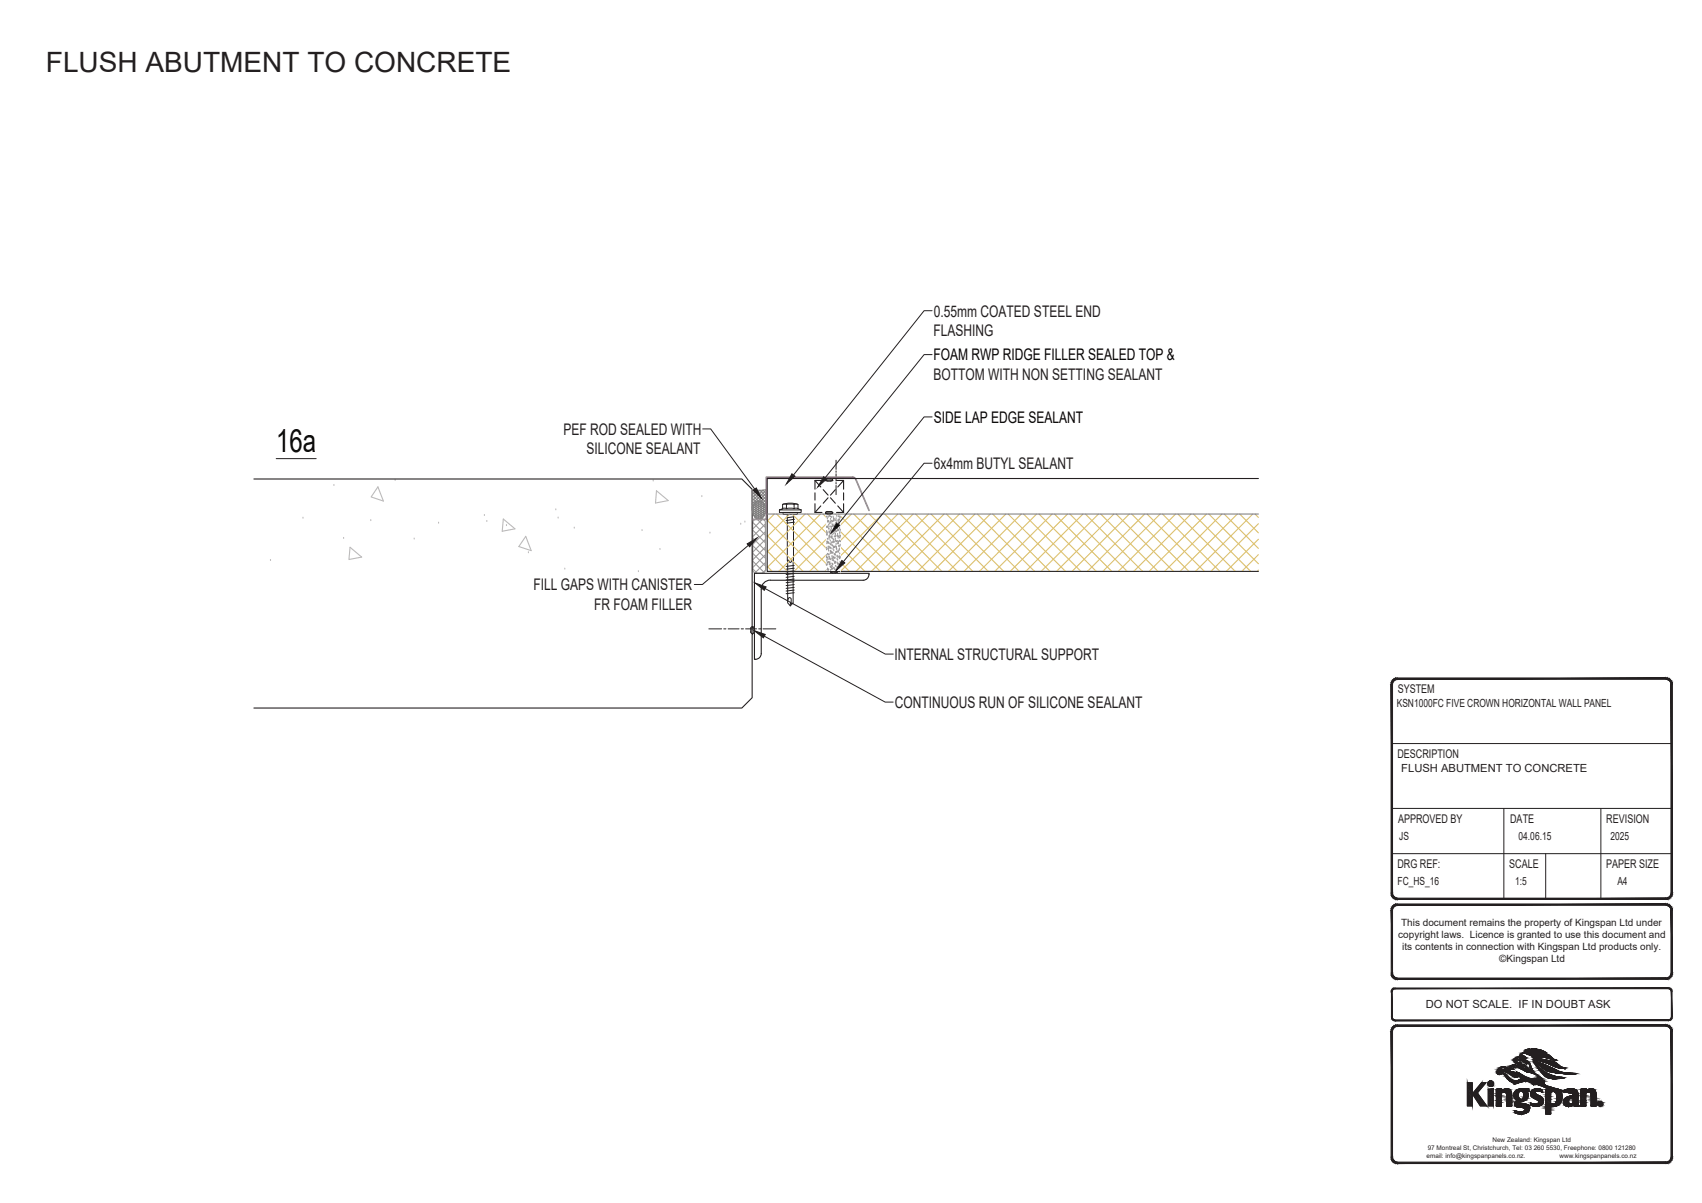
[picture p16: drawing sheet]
<svg xmlns="http://www.w3.org/2000/svg" width="297mm" height="210mm" viewBox="0 0 297 210" stroke-linecap="round" stroke-linejoin="round" font-family="sans-serif">
<defs><g id="words">
<text font-size="5.6" fill="#040503" x="48.2" y="78.9">16a</text>
<text font-size="4.9" fill="#231f20" x="8" y="12.6">FLUSH ABUTMENT TO CONCRETE</text>
<g font-size="2.8" fill="#231f20">
<text x="162.9" y="58.6">FLASHING</text>
<text x="163" y="55.2">0.55mm COATED STEEL END</text>
<text x="162.9" y="66.3">BOTTOM WITH NON SETTING SEALANT</text>
<text x="98.3" y="75.9">PEF ROD SEALED WITH</text>
<text x="102.4" y="79.3">SILICONE SEALANT</text>
<text x="163" y="81.9">6x4mm BUTYL SEALANT</text>
<text x="93.1" y="103.1">FILL GAPS WITH CANISTER</text>
<text x="103.7" y="106.4">FR FOAM FILLER</text>
<text x="156.1" y="115.2">INTERNAL STRUCTURAL SUPPORT</text>
<text x="156.2" y="123.6">CONTINUOUS RUN OF SILICONE SEALANT</text>
</g>
<g font-size="2.8" fill="#040503">
<text x="162.9" y="62.9">FOAM RWP RIDGE FILLER SEALED TOP &amp;</text>
<text x="163" y="73.8">SIDE LAP EDGE SEALANT</text>
</g>
<g font-size="2.1" fill="#231f20">
<text x="243.9" y="121">SYSTEM</text>
<text x="243.9" y="132.3">DESCRIPTION</text>
<text x="244" y="143.6">APPROVED BY</text>
<text x="263.6" y="143.6">DATE</text>
<text x="280.3" y="143.6">REVISION</text>
<text x="243.9" y="151.5">DRG REF:</text>
<text x="263.4" y="151.5">SCALE</text>
<text x="280.3" y="151.5">PAPER SIZE</text>
</g>
<g font-size="2" fill="#231f20">
<text x="243.8" y="123.5">KSN1000FC FIVE CROWN HORIZONTAL WALL PANEL</text>
<text x="244.6" y="134.8">FLUSH ABUTMENT TO CONCRETE</text>
<text x="244.2" y="146.6">JS</text>
<text x="265" y="146.6">04.06.15</text>
<text x="281.1" y="146.6">2025</text>
<text x="243.9" y="154.5">FC_HS_16</text>
<text x="264.4" y="154.5">1:5</text>
<text x="282.3" y="154.5">A4</text>
<text x="248.8" y="176">DO NOT SCALE. IF IN DOUBT ASK</text>
</g>
<g font-size="1.7" fill="#231f20">
<text x="244.5" y="161.7">This document remains the property of Kingspan Ltd under</text>
<text x="244" y="163.8">copyright laws. Licence is granted to use this document and</text>
<text x="244.7" y="165.8">its contents in connection with Kingspan Ltd products only.</text>
<text x="261.7" y="168">©Kingspan Ltd</text>
</g>
<g font-size="1.1" fill="#231f20">
<text x="249" y="202.1">email: info@kingspanpanels.co.nz.</text>
<text x="249.2" y="200.7">97 Montreal St, Christchurch, Tel: 03 260 5530, Freephone: 0800 121280</text>
<text x="260.5" y="199.4">New Zealand: Kingspan Ltd</text>
<text x="272.2" y="202.1">www.kingspanpanels.co.nz</text>
</g>
</g></defs>
<g fill="none" stroke="#989898" stroke-width=".19">
<path d="M131.4 99.3l.7 .7M131.4 96.6l2.2 2.2M131.4 95.3l2.2 2.2M131.4 98l1.9 1.9M131.4 93.9l2.2 2.2M131.4 92.6l2.2 2.2M131.4 91.2l2.2 2.2M132.2 90.7l1.4 1.4M133 90.7l-1.6 1.6M133.6 91.5l-2.2 2.1M133.6 92.8l-2.2 2.2M133.6 94.1l-2.2 2.2"/>
<path d="M133.6 95.5l-2.2 2.2M133.6 96.8l-2.2 2.2M133.6 99.3l-.1 .5-.4 .2h-1.4l-.2-.2-.1-.4M133.6 99.5l-.5 .5M133.6 98.2l-1.8 1.8M133.6 99.3v-8.2l-.2-.3-.3-.1h-1.2l-.5 .3v.3v8.1"/>
</g>
<g fill="none" stroke="#bababa" stroke-width=".19">
<path d="M47.2 97.7h.1M52.9 90.3h.1M58.3 84.6h.1M60 93.8h.1M61.1 95.5l2 1.7-2.2 .5zM64.7 90.7h.1M66 85l.9 2.5-2.1-.8zM69 83.7h.1M72.3 93.9h.1M76.5 91.1h.1M84.5 89.8h.1M85 90.8h.1"/>
<path d="M87.8 90.6l2.1 1.7-2.2 .4zM88.4 91.6h.1M91.8 93.6l.9 2.5-2.2-.7zM92.2 96.3h.1M97 88.8h.1M97.4 90.3h.1M98.6 99.2h.1M100.2 92h.1M111.4 99.6h.1M112.1 92.4h.1M114 83.8h.1M114.6 85.7l2 1.7-2.2 .4z"/>
<path d="M115.2 95.7h.1M122.5 86.5h.1M123.9 92.9h.1M129.3 91.3h.1M130 91h.1"/>
</g>
<path d="M44.3 83.6h85.2l1.8 1.8v36.4l-1.8 1.8h-85.2M145 99.7h.1M145.2 99.4l-.3 .3M145.3 99.4h.5M145.8 99.4l.3 .3M146.1 99.7h.1M146.1 99.7l-.1 .3h-.8l-.3-.3M219.6 83.5h-85.7v16.2h85.7M131.1 109.5a.32 .32 0 0 1 .3-.1 .32 .32 0 0 1 .2 .3v.6a.3 .3 0 0 1-.3 .3 .3 .3 0 0 1-.3-.3zM131.3 109.4h.1M131.3 110.6h.1M132.9 102.9a1.57 1.57 0 0 1 1.6-1.6h16.1a1.06 1.06 0 0 0 1.1-1.2h-20v15a1.04 1.04 0 0 0 1.2-1v-11.2" fill="none" stroke="#231f20" stroke-width=".19"/>
<g fill="none" stroke="#231f20" stroke-width=".17">
<path d="M136.6 88.8h.6M136.6 88.8l-.6 .2h3.8M136.6 88.1v.7M136.7 89.4h2.5l-.1 .4h-2.4zM137.3 88.8h1.3M137.3 88.1v.7M137.4 97.8h.3l.1 .3 .1 .1 .2-.2M137.4 89.8l.1 15.4 .4 .5 .5-.5 .1-15.4M138.5 97.8h-.3l-.1 .2M138.6 88.1v.7h.7M138.6 88.1l-2-.1 1.3-.2 1.4 .2-.7 .1M138.6 99.2l-1.4 .2"/>
<path d="M138.6 99.7l-1.4 .1M138.6 98.7l-1.4 .2M138.7 90.2l-1.5 .2M138.7 90.6l-1.5 .3M138.7 91.1l-1.5 .2M139.3 88.8l.5 .2M139.3 88.1v.7M139.8 89v.4h-.6h-3.2v-.4M145.9 80.3v1.6M145.9 82.2v.2M145.9 82.7v1.3M145.9 84.2v.3"/>
<path d="M145.9 84.7v1.6M123.7 109.8h2.2M126.3 109.8h.4M127.1 109.8h1.9M129.4 109.8h.3M130.1 109.8h1.9M132.4 109.8h.4M133.2 109.8h2.2M137.5 105a.47 .47 0 0 1 .3-.7l.3 .3-.1 .8M138.4 105.3l-.5 .1v.4M138.6 100.1l-1.4 .2M138.6 100.6l-1.4 .2"/>
<path d="M138.6 101.1l-1.4 .1M138.6 101.5l-1.4 .2M138.6 102l-1.4 .2M138.6 102.5l-1.4 .2M138.6 103l-1.4 .2M138.6 103.5l-1.4 .1"/>
</g>
<g fill="none" stroke="#808180" stroke-width=".19">
<path d="M131.3 85.5l.9 .1 1.5-.1v3.6a1.25 1.25 0 0 0-.5-1.4 1.25 1.25 0 0 0-1.4 0l-.3 .4-.2 1v-3.6M131.3 89.1h.2M131.4 88.8h.1M131.4 88.4l-.1 .2M131.4 89.4h.1M131.4 88.4h.1M131.5 89.8h.1M131.5 88.8l.1 .1M131.5 89.1l.1 .2M131.5 89.4l.1 .2M131.5 89.8l.1 .1M131.5 88.4l.1 .2"/>
<path d="M131.5 85.5l2.2 2.2M131.5 88.2l.1 .1M131.6 89.9h.2M131.6 89.6h.2M131.6 89.3h.2M131.6 88.9h.2M131.6 88.6h.2M131.6 89.9l-.1 .1M131.6 89.6l-.1 .2M131.6 89.3l-.1 .1M131.6 88.9l-.1 .2M131.6 88.6l-.1 .2"/>
<path d="M131.6 88.3l-.1 .1M131.6 88.3h.2M131.6 85.5l-.3 .3 1.8 1.9M131.7 87.9h.1M131.7 90.3h.1M131.8 89.3l.1 .1M131.8 89.6l.1 .2M131.8 89.9l.1 .2M131.8 90.3h.1M131.8 88.9l.1 .2M131.8 88.3l.1 .1M131.8 88.6l.1 .2"/>
<path d="M131.8 87.9l.1 .2M131.8 87.8a1.06 1.06 0 0 1 1.2-.2 1.06 1.06 0 0 1 .6 1.1 1.41 1.41 0 0 1-1.3 1.9 1.75 1.75 0 0 1-.5-2.8zM131.8 87.8h.1M131.9 90.1h.2M131.9 89.8h.2M131.9 89.4h.2M131.9 89.1h.2M131.9 88.8h.2M131.9 90.1l-.1 .2M131.9 89.8l-.1 .1M131.9 89.4l-.1 .2M131.9 88.4h.2"/>
<path d="M131.9 89.1l-.1 .2M131.9 88.8l-.1 .1M131.9 88.4l-.1 .2M131.9 88.1l-.1 .2M131.9 87.8l-.1 .1M131.9 88.1h.2M131.9 87.8h.2M131.9 90.4h.2M132.1 89.8v.1M132.1 90.1v.2M132.1 90.4v.2M132.1 89.4v.2"/>
<path d="M132.1 88.8v.1M132.1 89.1v.2M132.1 88.4v.2M132.1 87.8v.1M132.1 88.1v.2M132.1 85.6l-.8 .8 1 1M132.1 85.6l1.6 1.6M132.1 87.6h.1M132.1 90.3h.2M132.1 89.9h.2M132.1 89.6h.2M132.1 90.3v.1"/>
<path d="M132.1 89.3h.2M132.1 89.9v.2M132.1 88.9h.2M132.1 89.6v.2M132.1 88.6h.2M132.1 89.3v.1M132.1 88.9v.2M132.1 88.6v.2M132.1 88.3v.1M132.1 87.9v.2M132.1 87.6v.2M132.1 88.3h.2"/>
<path d="M132.1 87.9h.2M132.1 87.6h.2M132.2 90.6h.1M132.3 90.3l.1 .1M132.3 90.6h.1M132.3 89.9l.1 .2M132.3 89.3l.1 .1M132.3 89.6l.1 .2M132.3 88.9l.1 .2M132.3 88.3l.1 .1M132.3 88.6l.1 .2M132.3 87.6l.1 .2"/>
<path d="M132.3 87.9l.1 .2M132.4 87.5l-.1 .1M132.4 90.4h.2M132.4 90.1h.2M132.4 89.8h.2M132.4 89.4h.2M132.4 90.4l-.1 .2M132.4 90.1l-.1 .2M132.4 89.8l-.1 .1M132.4 89.1h.2M132.4 89.4l-.1 .2M132.4 88.8h.2"/>
<path d="M132.4 89.1l-.1 .2M132.4 88.8l-.1 .1M132.4 88.4l-.1 .2M132.4 88.4h.2M132.4 88.1l-.1 .2M132.4 87.8l-.1 .1M132.4 88.1h.2M132.4 87.8h.2M132.6 85.6l-1.3 1.3 .6 .7M132.6 90.4l.1 .2M132.6 89.8l.1 .1M132.6 90.1l.1 .2"/>
<path d="M132.6 89.4l.1 .2M132.6 88.8l.1 .1M132.6 89.1l.1 .2M132.6 88.1l.1 .2M132.6 88.4l.1 .2M132.6 87.8l.1 .1M132.6 85.6l1.1 1M132.7 87.5v.1M132.7 90.3h.2M132.7 89.9h.2M132.7 89.6h.2M132.7 90.6h.1"/>
<path d="M132.7 90.3l-.1 .1M132.7 89.9l-.1 .2M132.7 89.6l-.1 .2M132.7 89.3l-.1 .1M132.7 89.3h.2M132.7 88.9l-.1 .2M132.7 88.9h.2M132.7 88.6l-.1 .2M132.7 88.6h.2M132.7 88.3l-.1 .1M132.7 87.9l-.1 .2M132.7 87.6l-.1 .2"/>
<path d="M132.7 88.3h.2M132.7 87.9h.2M132.7 87.6h.2l.1 .2M132.9 90.3l.1 .1M132.9 89.9l.1 .2M132.9 89.3l.1 .1M132.9 89.6l.1 .2M132.9 88.6l.1 .2M132.9 88.9l.1 .2M132.9 87.9l.1 .2M132.9 88.3l.1 .1M133 90.4h.1"/>
<path d="M133 90.1h.2M133 89.8h.2M133 89.4h.2M133 90.4v.1M133 90.1l-.1 .2M133 89.8l-.1 .1M133 89.4l-.1 .2M133 89.1l-.1 .2M133 88.8l-.1 .1M133 89.1h.2M133 88.4l-.1 .2M133 88.8h.2"/>
<path d="M133 88.1l-.1 .2M133 87.8l-.1 .1M133 88.4h.2M133 88.1h.2M133 87.8h.1M133.2 89.8l.1 .1M133.2 90.1l.1 .1M133.2 89.1l.1 .2M133.2 89.4l.1 .2M133.2 88.1l.1 .2M133.2 88.4l.1 .2M133.2 88.8l.1 .1"/>
<path d="M133.3 89.9h.1M133.3 87.8l.4 .5-.1 .1M133.3 89.6h.2M133.3 89.9l-.1 .2M133.3 89.6l-.1 .2M133.3 89.3l-.1 .1M133.3 88.9l-.1 .2M133.3 88.6l-.1 .2M133.3 88.3l-.1 .1M133.3 89.3h.2M133.3 87.9l-.1 .2M133.3 88.9h.2"/>
<path d="M133.3 88.6h.2M133.3 88.3h.2M133.5 89.6v.1M133.5 88.6l.1 .2M133.5 88.9l.1 .2M133.5 89.3l.1 .1M133.5 88.5v.1M133.6 89.4h.1M133.6 89.4l-.1 .2M133.6 89.1l-.1 .2M133.6 88.8l-.1 .1M133.6 89.1h.1"/>
<path d="M133.6 88.8h.1M133.6 85.5h.1M133.7 88.8h.1M133.7 87.8l-.3 .2M133.7 87.2l-.5 .5M133.7 86.7l-.9 .8M133.7 86.1l-1.3 1.3M133.7 85.6l-2.4 2.4 .2 .2M133.7 86.1l-.5-.5-1.9 1.9 .4 .3M145 99.6l.4 .4M145 99.8l.1 .2M145.1 99.4l.6 .6"/>
<path d="M145.4 99.4l.6 .6M145.6 99.4l.5 .5M145.9 99.4l.2 .3M131.3 109.4l-.3 .2M131.5 109.4l-.5 .5M131.6 110.4l-.1 .2M131.6 109.6l-.6 .6M131.6 110.1l-.4 .5M131.6 109.9l-.5 .5"/>
</g>
<path d="M148.8 83.3l.4 .2 .2 .2M148.8 83.3h-15.1v7.4h-2.3M149.4 83.7l2.3 5.4" fill="none" stroke="#b9519f" stroke-width=".3"/>
<g fill="none" stroke="#dcc06c" stroke-width=".19">
<path d="M133.9 90.8l8.9 8.9M133.9 93.5l6.3 6.2M133.9 96.2l3.5 3.5M133.9 98.8l.9 .9M135.1 89.7l-1.2 1.3M135.5 89.7l10 10M137.8 89.7l-3.9 4M138.2 89.7l10 10M140.5 89.7l-6.6 6.6M140.9 89.7l10 10M143.2 89.7l-9.3 9.4M143.6 89.7l10 10"/>
<path d="M145.9 89.7l-10 10M146.3 89.7l10 10M148.6 89.7l-10 10M149 89.7l10 10M151.3 89.7l-10 10M151.7 89.7l10 10M154 89.7l-10 10M154.4 89.7l10 10M156.7 89.7l-10 10M157.1 89.7l10 10M159.4 89.7l-10 10M159.8 89.7l10 10"/>
<path d="M162.1 89.7l-10 10M162.5 89.7l10 10M164.8 89.7l-10 10M165.2 89.7l10 10M167.5 89.7l-10.1 10M167.9 89.7l10 10M170.1 89.7l-9.9 10M170.6 89.7l10 10M172.8 89.7l-10 10M173.3 89.7l9.9 10M175.5 89.7l-10 10M175.9 89.7l10.1 10"/>
<path d="M178.2 89.7l-10 10M178.6 89.7l10 10M180.9 89.7l-10 10M181.3 89.7l10 10M183.6 89.7l-10 10M184 89.7l10 10M186.3 89.7l-10 10M186.7 89.7l10 10M189 89.7l-10 10M189.4 89.7l10 10M191.7 89.7l-10 10M192.1 89.7l10 10"/>
<path d="M194.4 89.7l-10 10M194.8 89.7l10 10M197.1 89.7l-10 10M197.5 89.7l10 10M199.8 89.7l-10 10M200.2 89.7l10 10M202.5 89.7l-10 10M202.9 89.7l10 10M205.2 89.7l-10 10M205.6 89.7l10 10M207.9 89.7l-10 10M208.3 89.7l10 10"/>
<path d="M210.6 89.7l-10 10M211 89.7l8.6 8.7M213.3 89.7l-10.1 10M213.7 89.7l5.9 6M215.9 89.7l-9.9 10M216.4 89.7l3.2 3.3M218.6 89.7l-10 10M219.1 89.7l.5 .6M219.6 99.5l-.2 .2M219.6 96.8l-2.9 2.9M219.6 94.1l-5.6 5.6M219.6 91.4l-8.3 8.3"/>
</g>
<path d="M144.2 99.5h2.5" fill="none" stroke="#fff" stroke-width=".17"/>
<path d="M144.2 89.9l2.5 9.6v-9.6zM144.2 89.9l2.5 9.6h-2.5z" fill="#fff"/>
<path d="M144.2 89.9l2.5 9.6h-2.5zM144.2 89.9h2.5v9.6z" fill="none" stroke="#fff" stroke-width=".17"/>
<g fill="none" stroke="#989898" stroke-width=".19">
<path d="M144.2 95.5h.1M144.2 98.5h.1M144.2 97.1h.1M144.2 90.1h.1M144.3 92.6h.1M144.3 95.8h.1M144.3 91.9h.1M144.3 92.9h.1M144.3 96.8h.1M144.3 97.8h.1M144.3 94.7h.1M144.3 94.4h.1"/>
<path d="M144.3 93.3h.1M144.3 97.5h.1M144.3 93.1h.1M144.3 93.2h.1M144.3 99.4h.1M144.4 98.4h.1M144.4 91.9h.1M144.4 91.8h.1M144.4 98.1h.1M144.4 90.4h.1M144.4 94h.1M144.4 96.6h.1"/>
<path d="M144.4 97.2h.1M144.4 99.1h.1M144.4 94.4h.1M144.5 98.1h.1M144.5 91h.1M144.5 94.6h.1M144.5 92.8h.1M144.5 94.5h.1M144.5 90.8h.1M144.5 90.2h.1M144.5 95.6h.1M144.5 99.4h.1"/>
<path d="M144.5 97.5h.1M144.5 91.9h.1M144.5 95.3h.1M144.5 90h.1M144.5 90.9h.1M144.6 90.8h.1M144.6 95.8h.1M144.6 99.3h.1M144.6 94.7h.1M144.6 92.1h.1M144.6 98h.1M144.6 91.5h.1"/>
<path d="M144.6 96h.1M144.6 96.7h.1M144.6 90.9h.1M144.7 97.1h.1M144.7 93.7h.1M144.7 95.3h.1M144.7 92.2h.1M144.7 96.7h.1M144.7 95.6h.1M144.7 93.4h.1M144.7 94h.1M144.7 92.6h.1"/>
<path d="M144.7 98.4h.1M144.7 91.3h.1M144.7 97.4h.1M144.7 92.8h.1M144.7 98.1h.1M144.8 92.9h.1M144.8 90h.1M144.8 93.5h.1M144.8 98.4h.1M144.8 97.4h.1M144.8 94.8h.1M144.8 95.4h.1"/>
<path d="M144.8 93.6h.1M144.8 98h.1M144.8 91.8h.1M144.9 93.7h.1M144.9 91.1h.1M144.9 92.7h.1M144.9 94.3h.1M144.9 98.7h.1M144.9 96.5h.1M144.9 98.3h.1M144.9 90.9h.1M144.9 96.1h.1"/>
<path d="M144.9 90h.1M144.9 98.9h.1M145 90.5h.1M145 99.4h.1M145 95.5h.1M145 92.5h.1M145 97.5h.1M145 94.9h.1M145 96.1h.1M145 96.2h.1M145 91.2h.1M145 91.8h.1"/>
<path d="M145 94.8h.1M145 95.6h.1M145 97.4h.1M145.1 94.6h.1M145.1 96.4h.1M145.1 93.5h.1M145.1 92.2h.1M145.1 93.8h.1M145.1 91.9h.1M145.1 96.3h.1M145.1 99.2h.1M145.1 99h.1"/>
<path d="M145.1 93.6h.1M145.1 90.8h.1M145.1 90.1h.1M145.2 98.7h.1M145.2 92.5h.1M145.2 96.3h.1M145.2 97h.1M145.2 98.3h.1M145.2 95.1h.1M145.2 93.6h.1M145.2 93.2h.1M145.2 92.7h.1"/>
<path d="M145.2 94.6h.1M145.2 91.4h.1M145.3 97.7h.1M145.3 97.3h.1M145.3 95.1h.1M145.3 90.9h.1M145.3 91.7h.1M145.3 99.2h.1M145.3 91.5h.1M145.3 93.9h.1M145.3 98.4h.1M145.3 96.4h.1"/>
<path d="M145.4 96.4h.1M145.4 92.8h.1M145.4 97h.1M145.4 94.6h.1M145.4 95.7h.1M145.4 90.1h.1M145.4 99h.1M145.4 90.8h.1M145.4 92.6h.1M145.4 94.4h.1M145.4 97.7h.1M145.4 93h.1"/>
<path d="M145.4 95.3h.1M145.4 95.4h.1M145.5 97.3h.1M145.5 91.7h.1M145.5 94.1h.1M145.5 90.8h.1M145.5 97.7h.1M145.5 90.3h.1M145.5 95.9h.1M145.5 97.1h.1M145.5 90.4h.1M145.5 94.5h.1"/>
<path d="M145.6 91.5h.1M145.6 99h.1M145.6 90.7h.1M145.6 99.1h.1M145.6 94.5h.1M145.6 90.5h.1M145.6 96.6h.1M145.6 95.4h.1M145.6 92.1h.1M145.6 93.5h.1M145.6 91.8h.1M145.7 97.3h.1"/>
<path d="M145.7 98.2h.1M145.7 99.3h.1M145.7 92.8h.1M145.7 92.6h.1M145.7 96.7h.1M145.7 97.9h.1M145.7 98h.1M145.7 96.6h.1M145.7 97.2h.1M145.7 93.1h.1M145.8 93.5h.1M145.8 96.7h.1"/>
<path d="M145.8 95.2h.1M145.8 91.6h.1M145.8 93.9h.1M145.8 98.7h.1M145.8 93.1h.1M145.8 94.2h.1M145.8 98h.1M145.8 96.3h.1M145.8 92.6h.1M145.8 98.1h.1M145.8 91.2h.1M145.9 99.4h.1"/>
<path d="M145.9 90.7h.1M145.9 94.4h.1M145.9 90.4h.1M145.9 94.9h.1M145.9 95.3h.1M145.9 90.8h.1M145.9 99.3h.1M146 91.1h.1M146 95.5h.1M146 91.6h.1M146 95.7h.1M146 92.6h.1"/>
<path d="M146 99.4h.1M146 94.4h.1M146 96.2h.1M146 92.1h.1M146 90h.1M146.1 91.8h.1M146.1 99h.1M146.1 98.8h.1M146.1 93.4h.1M146.1 97.4h.1M146.1 92.1h.1M146.1 96.9h.1"/>
<path d="M146.1 97h.1M146.1 96.1h.1M146.1 92.4h.1M146.1 98.1h.1M146.1 94.8h.1M146.2 92.5h.1M146.2 93.4h.1M146.2 93.1h.1M146.2 97.6h.1M146.2 94.3h.1M146.2 92.1h.1M146.2 98.3h.1"/>
<path d="M146.2 98.9h.1M146.2 97.1h.1M146.2 99h.1M146.2 90.7h.1M146.3 98.3h.1M146.3 91.5h.1M146.3 94.7h.1M146.3 93.8h.1M146.3 98.4h.1M146.3 96.2h.1M146.3 91.1h.1M146.3 90h.1"/>
<path d="M146.3 99h.1M146.3 94.5h.1M146.3 90.6h.1M146.3 93.5h.1M146.4 92.5h.1M146.4 91.1h.1M146.4 96h.1M146.4 90.8h.1M146.4 90.7h.1M146.4 95.2h.1M146.4 97.1h.1M146.4 92.4h.1"/>
<path d="M146.4 98.3h.1M146.5 91.4h.1M146.5 94.3h.1M146.5 97h.1M146.5 95.8h.1M146.5 97.3h.1M146.5 95.6h.1M146.5 93.7h.1M146.5 92.1h.1M146.5 90.6h.1M146.5 98.9h.1M146.5 96.5h.1"/>
<path d="M146.5 92.9h.1M146.5 90.1h.1M146.6 93.3h.1M146.6 95.2h.1M146.6 91.6h.1M146.6 92.8h.1M146.6 90.3h.1M146.6 93.7h.1M146.6 97.2h.1M146.6 98.6h.1M146.6 98h.1M146.6 97.1h.1"/>
<path d="M146.6 95h.1M146.6 90.1h.1M146.7 92.4h.1M146.7 93.4h.1M146.7 94.4h.1"/>
</g>
<g fill="none" stroke="#808180" stroke-width=".19">
<path d="M133.9 89.7h85.7M144.1 83.7l.5 .3M144.1 83.8l.2 .1M144.1 89.4l.5 .3M144.1 89.6l.2 .1M144.3 83.6l.6 .4M144.3 89.3l.6 .4M144.5 83.5l.6 .5M144.5 89.3l.6 .4M144.8 83.5l.5 .4M144.8 89.3l.5 .3M145.1 83.5l.2 .2"/>
<path d="M145.1 89.3l.2 .2"/>
</g>
<g fill="none" stroke="#231f20" stroke-width=".19">
<path d="M142.2 83.9l1 1.1M142.2 87.9v1.5h1.3M142.2 86v1.3M143.2 88.3l-1 1.1M143.5 83.9h-1.3v1.5M143.7 85.5l.8 .9M144.1 83.8h.1M144.1 89.5l.3 .2M144.1 89.5h.1M144.1 83.9h1.3M144.1 89.4h1.3M144.4 89.3l-.3 .2"/>
<path d="M144.4 83.9l-.3-.1 .1-.2h.9l.2 .2-.3 .1M144.4 89.3h.6M144.4 84h.6M144.4 89.7h.6M144.5 86.9l-.8 .9M144.9 86.9l.9 .9M145 89.3l.3 .2M145.3 83.8h.1M145.3 89.5h.1M145.3 89.5l-.3 .2M145.8 85.5l-.9 .9M146 89.4h1.2"/>
<path d="M146 83.9h1.2v1.5M146.2 88.3l1 1.1M147.2 83.9l-1 1.1M147.2 86v1.3M147.2 87.9v1.5"/>
</g>
<path d="M143.7 83.2l.5 .4-1.5 1.4z" fill="#231f20"/>
<path d="M162.7 61.9h-1.4l-17.3 21.5M143.7 83.2l.5 .4-1.5 1.4z" fill="none" stroke="#231f20" stroke-width=".17"/>
<path d="M130.4 94.9l1.7-1-1.3 1.5z" fill="#231f20"/>
<path d="M130.4 94.9l1.7-1-1.3 1.5zM130.6 95.2l-8 6.8h-1.4" fill="none" stroke="#231f20" stroke-width=".17"/>
<path d="M131.4 85.6l.6-.4 .9 1.8z" fill="#231f20"/>
<path d="M122.6 74.9h1.4l7.7 10.5M131.4 85.6l.6-.4 .9 1.8z" fill="none" stroke="#231f20" stroke-width=".17"/>
<path d="M138.2 82.7l.5 .4-1.5 1.4z" fill="#231f20"/>
<path d="M162.7 54.2h-1.4l-22.8 28.7M138.2 82.7l.5 .4-1.5 1.4z" fill="none" stroke="#231f20" stroke-width=".17"/>
<path d="M146.9 97.8l.5 .5-1.5 1.3z" fill="#231f20"/>
<path d="M146.9 97.8l.5 .5-1.5 1.3zM162.7 80.9h-1.4l-14.1 17.1" fill="none" stroke="#231f20" stroke-width=".17"/>
<path d="M131.6 110.1l2 .6-.4 .6z" fill="#231f20"/>
<path d="M131.6 110.1l2 .6-.4 .6zM133.4 111l21.1 11.5h1.4" fill="none" stroke="#231f20" stroke-width=".17"/>
<path d="M131.8 101.8l1.9 .6-.3 .6z" fill="#231f20"/>
<path d="M131.8 101.8l1.9 .6-.3 .6zM133.6 102.7l20.9 11.5h1.4" fill="none" stroke="#231f20" stroke-width=".17"/>
<path d="M162.1 70.7v4.1l50.5-4.1zM162.1 74.8l50.5-4.1v4.1z" fill="#fff"/>
<path d="M162.1 70.7h50.5l-50.5 4.1zM162.1 74.8l50.5-4.1v4.1z" fill="none" stroke="#fff" stroke-width=".17"/>
<path d="M146 91.3l.5 .4-1.5 1.4z" fill="#040503"/>
<path d="M162.7 72.8h-1.4l-15 18.7M48.2 80.1h7M146 91.3l.5 .4-1.5 1.4zM262.5 141.1v15.8" fill="none" stroke="#231f20" stroke-width=".17"/>
<path d="M290.8 156.8l.2 .2h-.2zM290.8 156.8l.2 .2v-.3zM291 156.7l.3 .2-.3 .1zM291 156.7l.3 .2-.1-.3zM291.2 156.6l.3 .1-.2 .2zM291.2 156.6l.3 .1-.1-.2zM291.4 156.5h.3l-.2 .2zM291.5 156.3l-.1 .2h.3zM291.5 156.3l.3-.1-.1 .3zM291.6 156.1l-.1 .2 .3-.1zM291.6 156.1l.3-.2-.1 .3zM291.6 155.9v.2l.3-.2z" fill="#231f20"/>
<path d="M290.8 156.8l.2 .2h-.2zM290.8 156.8l.2-.1v.3zM291 156.7l.3 .2-.3 .1zM291 156.7l.2-.1 .1 .3zM291.2 156.6l.3 .1-.2 .2zM291.2 156.6l.2-.1 .1 .2zM291.4 156.5h.3l-.2 .2zM291.5 156.3l.3-.1-.1 .3zM291.5 156.3l.2 .2h-.3zM291.6 156.1l.3-.2-.1 .3zM291.6 156.1l.2 .1-.3 .1zM291.6 155.9h.3l-.3 .2z" fill="none" stroke="#231f20" stroke-width=".17"/>
<path d="M291.6 119.4v36.5h.3zM291.6 119.4h.3v36.5z" fill="#231f20"/>
<path d="M291.6 119.4h.3v36.5zM291.6 119.4l.3 36.5h-.3z" fill="none" stroke="#231f20" stroke-width=".17"/>
<path d="M291.8 119.1l.1 .3h-.3zM291.6 119.2v.2l.2-.3zM291.7 118.9l.1 .2-.2 .1zM291.5 119l.1 .2 .1-.3zM291.5 118.7l.2 .2-.2 .1zM291.4 118.8l.1 .2v-.3zM291.3 118.5l.2 .2-.1 .1zM291.3 118.5l-.1 .2 .2 .1zM291 118.4l.3 .1-.1 .2zM291 118.4v.2l.2 .1zM290.8 118.3l.2 .1v.2zM290.8 118.3v.3h.2z" fill="#231f20"/>
<path d="M290.8 118.3l.2 .1v.2zM290.8 118.3l.2 .3h-.2zM291 118.4l.3 .1-.1 .2zM291 118.4l.2 .3-.2-.1zM291.3 118.5l.2 .2-.1 .1zM291.3 118.5l.1 .3-.2-.1zM291.4 118.8l.1-.1v.3zM291.5 119l.2-.1-.1 .3zM291.5 118.7l.2 .2-.2 .1zM291.6 119.2l.2-.1-.2 .3zM291.7 118.9l.1 .2-.2 .1zM291.8 119.1l.1 .3h-.3z" fill="none" stroke="#231f20" stroke-width=".17"/>
<path d="M243.9 118.6h46.9v-.3zM243.9 118.3h46.9l-46.9 .3z" fill="#231f20"/>
<path d="M243.9 118.6l46.9-.3v.3zM243.9 118.3h46.9l-46.9 .3z" fill="none" stroke="#231f20" stroke-width=".17"/>
<path d="M243.6 118.4l.3-.1v.3zM243.6 118.4l.1 .2h.2zM243.3 118.5l.3-.1 .1 .2zM243.3 118.5l.2 .2 .2-.1zM243.1 118.7l.2-.2 .2 .2zM243.1 118.7l.2 .1 .2-.1zM243.1 118.7l.2 .1-.4 .1zM242.9 118.9l.2 .1 .2-.2zM242.9 118.9l.2 .1-.3 .1zM242.8 119.1l.3 .1v-.2zM242.8 119.1l.3 .1-.3 .2zM242.8 119.4h.2l.1-.2z" fill="#231f20"/>
<path d="M242.8 119.4l.3-.2-.1 .2zM242.8 119.1l.3-.1v.2zM242.8 119.1l.3 .1-.3 .2zM242.9 118.9l.2 .1-.3 .1zM242.9 118.9l.4-.1-.2 .2zM243.1 118.7l.2 .1-.4 .1zM243.1 118.7h.4l-.2 .1zM243.1 118.7l.2-.2 .2 .2zM243.3 118.5l.4 .1-.2 .1zM243.3 118.5l.3-.1 .1 .2zM243.6 118.4l.3-.1v.3zM243.6 118.4l.3 .2h-.2z" fill="none" stroke="#231f20" stroke-width=".17"/>
<path d="M242.8 119.4l.2 36.5v-36.5zM242.8 119.4l.2 36.5h-.2z" fill="#231f20"/>
<path d="M242.8 119.4h.2v36.5zM242.8 119.4l.2 36.5h-.2z" fill="none" stroke="#231f20" stroke-width=".17"/>
<path d="M242.8 155.9h.2l-.2 .3zM243 155.9l-.2 .3 .3-.1zM242.8 156.2l.3-.1-.2 .4zM243.1 156.1l-.2 .4 .2-.2zM242.9 156.5l.2-.2v.4zM243.1 156.3v.4l.2-.2zM243.1 156.7l.2-.2v.4zM243.3 156.5v.4l.2-.3zM243.5 156.6l.1 .4-.3-.1zM243.5 156.6l.1 .4 .1-.3zM243.7 156.7l.2 .3h-.3zM243.7 156.7l.2 .3v-.2z" fill="#231f20"/>
<path d="M242.8 155.9h.2l-.2 .3zM242.8 156.2l.3-.1-.2 .4zM242.9 156.5l.2-.2v.4zM243 155.9l.1 .2-.3 .1zM243.1 156.1v.2l-.2 .2zM243.1 156.7l.2-.2v.4zM243.1 156.3l.2 .2-.2 .2zM243.3 156.5l.2 .1-.2 .3zM243.5 156.6l.2 .1-.1 .3zM243.5 156.6l.1 .4-.3-.1zM243.7 156.7l.2 .1v.2zM243.7 156.7l.2 .3h-.3z" fill="none" stroke="#231f20" stroke-width=".17"/>
<path d="M243.9 156.8v.2l46.9-.2zM243.9 157l46.9-.2v.2z" fill="#231f20"/>
<path d="M242.9 129.8h48.8M242.9 149h48.8M242.9 141.1h48.8M243.8 157.9l2 .1M243.9 156.8h46.9l-46.9 .2zM243.9 157l46.9-.2v.2zM269.8 149v7.9M279.4 141.1v15.8" fill="none" stroke="#231f20" stroke-width=".17"/>
<path d="M290.8 202.8l.2 .3h-.2zM290.8 202.8l.2 .3v-.3zM291 202.8l.3 .1-.3 .2zM291 202.8l.3 .1-.1-.2zM291.2 202.7l.3 .1-.2 .1zM291.2 202.7l.3 .1-.1-.2zM291.4 202.6l.3-.1-.2 .3zM291.5 202.4l-.1 .2 .3-.1zM291.5 202.4l.3-.1-.1 .2zM291.6 202.2l-.1 .2 .3-.1zM291.6 202.2l.3-.2-.1 .3zM291.6 202v.2l.3-.2z" fill="#231f20"/>
<path d="M290.8 202.8l.2 .3h-.2zM290.8 202.8h.2v.3zM291 202.8l.3 .1-.3 .2zM291 202.8l.2-.1 .1 .2zM291.2 202.7l.3 .1-.2 .1zM291.2 202.7l.2-.1 .1 .2zM291.4 202.6l.3-.1-.2 .3zM291.5 202.4l.3-.1-.1 .2zM291.5 202.4l.2 .1-.3 .1zM291.6 202.2l.3-.2-.1 .3zM291.6 202.2l.2 .1-.3 .1zM291.6 202h.3l-.3 .2z" fill="none" stroke="#231f20" stroke-width=".17"/>
<path d="M291.6 180v22h.3zM291.6 180h.3v22z" fill="#231f20"/>
<path d="M291.6 180h.3v22zM291.6 180l.3 22h-.3z" fill="none" stroke="#231f20" stroke-width=".17"/>
<path d="M291.8 179.7l.1 .3h-.3zM291.6 179.8v.2l.2-.3zM291.7 179.4l.1 .3-.2 .1zM291.5 179.6l.1 .2 .1-.4zM291.5 179.2l.2 .2-.2 .2zM291.5 179.2l-.1 .2 .1 .2zM291.3 179l.2 .2-.1 .2zM291.3 179l-.1 .2 .2 .2zM291 178.9l.3 .1-.1 .2zM291 178.9v.3h.2zM290.8 178.9h.2v.3zM290.8 178.9v.2l.2 .1z" fill="#231f20"/>
<path d="M290.8 178.9h.2v.3zM290.8 178.9l.2 .3-.2-.1zM291 178.9l.3 .1-.1 .2zM291 178.9l.2 .3h-.2zM291.3 179l.2 .2-.1 .2zM291.3 179l.1 .4-.2-.2zM291.5 179.6l.2-.2-.1 .4zM291.5 179.2l.2 .2-.2 .2zM291.5 179.2v.4l-.1-.2zM291.6 179.8l.2-.1-.2 .3zM291.7 179.4l.1 .3-.2 .1zM291.8 179.7l.1 .3h-.3z" fill="none" stroke="#231f20" stroke-width=".17"/>
<path d="M243.9 179.1h46.9v-.2zM243.9 178.9h46.9l-46.9 .2z" fill="#231f20"/>
<path d="M243.9 179.1l46.9-.2v.2zM243.9 178.9h46.9l-46.9 .2z" fill="none" stroke="#231f20" stroke-width=".17"/>
<path d="M243.6 178.9h.3v.2zM243.6 178.9l.1 .3 .2-.1zM243.3 179l.3-.1 .1 .3zM243.3 179l.2 .2h.2zM243.1 179.2l.2-.2 .2 .2zM243.1 179.2l.2 .2 .2-.2zM243.1 179.2l.2 .2h-.4zM242.9 179.4l.2 .2 .2-.2zM242.9 179.4l.2 .2-.3 .1zM242.8 179.7l.3 .1v-.2zM242.8 179.7l.3 .1-.3 .2zM242.8 180h.2l.1-.2z" fill="#231f20"/>
<path d="M242.8 180l.3-.2-.1 .2zM242.8 179.7l.3-.1v.2zM242.8 179.7l.3 .1-.3 .2zM242.9 179.4l.2 .2-.3 .1zM242.9 179.4h.4l-.2 .2zM243.1 179.2l.2 .2h-.4zM243.1 179.2h.4l-.2 .2zM243.1 179.2l.2-.2 .2 .2zM243.3 179l.4 .2h-.2zM243.3 179l.3-.1 .1 .3zM243.6 178.9h.3v.2zM243.6 178.9l.3 .2-.2 .1z" fill="none" stroke="#231f20" stroke-width=".17"/>
<path d="M242.8 180l.2 22v-22zM242.8 180l.2 22h-.2z" fill="#231f20"/>
<path d="M242.8 180h.2v22zM242.8 180l.2 22h-.2z" fill="none" stroke="#231f20" stroke-width=".17"/>
<path d="M242.8 202h.2l-.2 .3zM243 202l-.2 .3 .3-.1zM242.8 202.3l.3-.1-.2 .3zM243.1 202.2l-.2 .3 .2-.1zM242.9 202.5l.2-.1v.4zM243.1 202.4v.4l.2-.2zM243.3 202.6v.3l-.2-.1zM243.3 202.6v.3l.2-.2zM243.5 202.7l.1 .4-.3-.2zM243.5 202.7l.1 .4 .1-.3zM243.7 202.8l.2 .3h-.3zM243.7 202.8l.2 .3v-.3z" fill="#231f20"/>
<path d="M242.8 202h.2l-.2 .3zM242.8 202.3l.3-.1-.2 .3zM242.9 202.5l.2-.1v.4zM243 202l.1 .2-.3 .1zM243.1 202.2v.2l-.2 .1zM243.1 202.4l.2 .2-.2 .2zM243.3 202.6l.2 .1-.2 .2zM243.3 202.6v.3l-.2-.1zM243.5 202.7l.2 .1-.1 .3zM243.5 202.7l.1 .4-.3-.2zM243.7 202.8h.2v.3zM243.7 202.8l.2 .3h-.3z" fill="none" stroke="#231f20" stroke-width=".17"/>
<path d="M243.9 202.8v.3l46.9-.3zM243.9 203.1l46.9-.3v.3z" fill="#231f20"/>
<path d="M243.9 202.8h46.9l-46.9 .3zM243.9 203.1l46.9-.3v.3z" fill="none" stroke="#231f20" stroke-width=".17"/>
<path d="M291.2 178l.2 .1-.2 .1zM291.2 178l.2 .1v-.1zM291.4 178h.2l-.2 .1zM291.4 178h.2l-.1-.1zM291.5 177.9l.3-.1-.2 .2zM291.6 177.7l-.1 .2 .3-.1zM291.8 177.5v.3l-.2-.1zM291.7 177.5l-.1 .2 .2-.2z" fill="#231f20"/>
<path d="M291.2 178l.2 .1-.2 .1zM291.2 178h.2v.1zM291.4 178h.2l-.2 .1zM291.4 178l.1-.1 .1 .1zM291.5 177.9l.3-.1-.2 .2zM291.6 177.7l.2 .1-.3 .1zM291.7 177.5h.1l-.2 .2zM291.8 177.5v.3l-.2-.1z" fill="none" stroke="#231f20" stroke-width=".17"/>
<path d="M291.7 173.1v4.4h.1zM291.7 173.1h.1v4.4z" fill="#231f20"/>
<path d="M291.7 173.1h.1v4.4zM291.7 173.1l.1 4.4h-.1z" fill="none" stroke="#231f20" stroke-width=".17"/>
<path d="M291.8 172.8v.3h-.1zM291.6 172.9l.1 .2 .1-.3zM291.6 172.6l.2 .2-.2 .1zM291.6 172.6l-.1 .1 .1 .2zM291.4 172.5l.2 .1-.1 .1zM291.4 172.5v.1l.1 .1zM291.2 172.5h.2v.1zM291.2 172.5v.1h.2z" fill="#231f20"/>
<path d="M291.2 172.5h.2v.1zM291.2 172.5l.2 .1h-.2zM291.4 172.5l.1 .2-.1-.1zM291.4 172.5l.2 .1-.1 .1zM291.6 172.6l.2 .2-.2 .1zM291.6 172.6v.3l-.1-.2zM291.6 172.9l.2-.1-.1 .3zM291.8 172.8v.3h-.1z" fill="none" stroke="#231f20" stroke-width=".17"/>
<path d="M243.5 172.6h47.7v-.1zM243.5 172.5h47.7l-47.7 .1z" fill="#231f20"/>
<path d="M243.5 172.6l47.7-.1v.1zM243.5 172.5h47.7l-47.7 .1z" fill="none" stroke="#231f20" stroke-width=".17"/>
<path d="M243.2 172.5h.3v.1zM243.2 172.5l.1 .1h.2zM243 172.6l.2-.1 .1 .1zM243 172.6l.1 .1 .2-.1zM243 172.6l.1 .1-.2 .1zM242.9 172.8l.1 .1 .1-.2zM242.9 172.8l.1 .1-.2 .2zM243 172.9l-.2 .2h.2z" fill="#231f20"/>
<path d="M242.9 172.8l.2-.1-.1 .2zM242.9 172.8l.1 .1-.2 .2zM243 172.9v.2h-.2zM243 172.6h.3l-.2 .1zM243 172.6l.2-.1 .1 .1zM243 172.6l.1 .1-.2 .1zM243.2 172.5h.3v.1zM243.2 172.5l.3 .1h-.2z" fill="none" stroke="#231f20" stroke-width=".17"/>
<path d="M242.8 173.1l.2 4.4v-4.4zM242.8 173.1l.2 4.4h-.2z" fill="#231f20"/>
<path d="M242.8 173.1l.2 4.4h-.2zM242.8 173.1h.2v4.4z" fill="none" stroke="#231f20" stroke-width=".17"/>
<path d="M242.8 177.5h.2l-.1 .3zM243 177.5l-.1 .3 .1-.1zM242.9 177.8l.1-.1v.3zM243 177.7v.3l.1-.1zM243.1 177.9l.1 .2-.2-.1zM243.1 177.9l.1 .2 .1-.1zM243.3 178l.2 .2-.3-.1zM243.3 178l.2 .2v-.2z" fill="#231f20"/>
<path d="M242.8 177.5h.2l-.1 .3zM242.9 177.8l.1-.1v.3zM243 177.5v.2l-.1 .1zM243 177.7l.1 .2-.1 .1zM243.1 177.9l.2 .1-.1 .1zM243.1 177.9l.1 .2-.2-.1zM243.3 178h.2v.2zM243.3 178l.2 .2-.3-.1z" fill="none" stroke="#231f20" stroke-width=".17"/>
<path d="M243.5 178v.2l47.7-.2zM243.5 178.2l47.7-.2v.2z" fill="#231f20"/>
<path d="M243.5 178h47.7l-47.7 .2zM243.5 178.2l47.7-.2v.2z" fill="none" stroke="#231f20" stroke-width=".17"/>
<path d="M290.8 170.7l.2 .2h-.2zM290.8 170.7l.2 .2v-.2zM291 170.7l.3 .1-.3 .1zM291 170.7l.3 .1-.1-.2zM291.2 170.6h.3l-.2 .2zM291.2 170.6h.3l-.1-.1zM291.4 170.5l.3-.1-.2 .2zM291.5 170.3l-.1 .2 .3-.1zM291.5 170.3l.3-.2-.1 .3zM291.6 170.1l-.1 .2 .3-.2zM291.6 170.1l.3-.2-.1 .2zM291.6 169.9v.2l.3-.2z" fill="#231f20"/>
<path d="M290.8 170.7l.2 .2h-.2zM290.8 170.7h.2v.2zM291 170.7l.3 .1-.3 .1zM291 170.7l.2-.1 .1 .2zM291.2 170.6h.3l-.2 .2zM291.2 170.6l.2-.1 .1 .1zM291.4 170.5l.3-.1-.2 .2zM291.5 170.3l.3-.2-.1 .3zM291.5 170.3l.2 .1-.3 .1zM291.6 170.1l.3-.2-.1 .2zM291.6 170.1h.2l-.3 .2zM291.6 169.9h.3l-.3 .2z" fill="none" stroke="#231f20" stroke-width=".17"/>
<path d="M291.6 158.9v11h.3zM291.6 158.9h.3v11z" fill="#231f20"/>
<path d="M291.6 158.9h.3v11zM291.6 158.9l.3 11h-.3z" fill="none" stroke="#231f20" stroke-width=".17"/>
<path d="M291.8 158.6l.1 .3h-.3zM291.6 158.7v.2l.2-.3zM291.7 158.3l.1 .3-.2 .1zM291.5 158.4l.1 .3 .1-.4zM291.5 158.1l.2 .2-.2 .1zM291.5 158.1l-.1 .2 .1 .1zM291.3 157.9l.2 .2-.1 .2zM291.3 157.9l-.1 .2 .2 .2zM291 157.8l.3 .1-.1 .2zM291 157.8v.3h.2zM290.8 157.8h.2v.3zM290.8 157.8v.2l.2 .1z" fill="#231f20"/>
<path d="M290.8 157.8h.2v.3zM290.8 157.8l.2 .3-.2-.1zM291 157.8l.3 .1-.1 .2zM291 157.8l.2 .3h-.2zM291.3 157.9l.2 .2-.1 .2zM291.3 157.9l.1 .4-.2-.2zM291.5 158.4l.2-.1-.1 .4zM291.5 158.1l.2 .2-.2 .1zM291.5 158.1v.3l-.1-.1zM291.6 158.7l.2-.1-.2 .3zM291.7 158.3l.1 .3-.2 .1zM291.8 158.6l.1 .3h-.3z" fill="none" stroke="#231f20" stroke-width=".17"/>
<path d="M243.9 158h46.9v-.2zM243.9 157.8h46.9l-46.9 .2z" fill="#231f20"/>
<path d="M243.9 158l46.9-.2v.2zM243.9 157.8h46.9l-46.9 .2z" fill="none" stroke="#231f20" stroke-width=".17"/>
<path d="M243.6 157.8h.3v.2zM243.6 157.8l.1 .3 .2-.1zM243.3 157.9l.3-.1 .1 .3zM243.3 157.9l.2 .2h.2zM243.1 158.1l.2-.2 .2 .2zM243.1 158.1l.2 .2 .2-.2zM243.1 158.1l.2 .2h-.4zM242.9 158.3l.2 .1 .2-.1zM242.9 158.3l.2 .1-.3 .2zM242.8 158.6l.3 .1v-.3zM242.8 158.6l.3 .1-.3 .2zM242.8 158.9h.2l.1-.2z" fill="#231f20"/>
<path d="M242.8 158.9l.3-.2-.1 .2zM242.8 158.6l.3-.2v.3zM242.8 158.6l.3 .1-.3 .2zM242.9 158.3l.2 .1-.3 .2zM242.9 158.3h.4l-.2 .1zM243.1 158.1l.2 .2h-.4zM243.1 158.1h.4l-.2 .2zM243.1 158.1l.2-.2 .2 .2zM243.3 157.9l.4 .2h-.2zM243.3 157.9l.3-.1 .1 .3zM243.6 157.8h.3v.2zM243.6 157.8l.3 .2-.2 .1z" fill="none" stroke="#231f20" stroke-width=".17"/>
<path d="M242.8 158.9l.2 11v-11zM242.8 158.9l.2 11h-.2z" fill="#231f20"/>
<path d="M242.8 158.9h.2v11zM242.8 158.9l.2 11h-.2z" fill="none" stroke="#231f20" stroke-width=".17"/>
<path d="M242.8 169.9h.2l-.2 .2zM243 169.9l-.2 .2h.3zM242.8 170.1h.3l-.2 .3zM243.1 170.1l-.2 .3 .2-.1zM242.9 170.4l.2-.1v.3zM243.1 170.3v.3l.2-.1zM243.3 170.5v.3l-.2-.2zM243.3 170.5v.3l.2-.2zM243.5 170.6l.1 .3-.3-.1zM243.5 170.6l.1 .3 .1-.2zM243.7 170.7l.2 .2h-.3zM243.7 170.7l.2 .2v-.2z" fill="#231f20"/>
<path d="M242.8 169.9h.2l-.2 .2zM242.8 170.1h.3l-.2 .3zM242.9 170.4l.2-.1v.3zM243 169.9l.1 .2h-.3zM243.1 170.1v.2l-.2 .1zM243.1 170.6l.2-.1v.3zM243.1 170.3l.2 .2-.2 .1zM243.3 170.5l.2 .1-.2 .2zM243.5 170.6l.2 .1-.1 .2zM243.5 170.6l.1 .3-.3-.1zM243.7 170.7h.2v.2zM243.7 170.7l.2 .2h-.3z" fill="none" stroke="#231f20" stroke-width=".17"/>
<path d="M243.9 170.7v.2l46.9-.2zM243.9 170.9l46.9-.2v.2z" fill="#231f20"/>
<g fill="none" stroke="#231f20" stroke-width=".17">
<path d="M243.9 170.7h46.9l-46.9 .2zM243.9 170.9l46.9-.2v.2zM261.3 186.9h.1a.46 .46 0 0 0 .6 .5l-.3 .2-.3-.1-.1-.3zM261.7 186.4h.1a.92 .92 0 0 1 1.4 .1l.1 .2 .2-.2a.72 .72 0 0 1 .9-.7l.6 .3a.68 .68 0 0 0-.6-.7l-.2-.4 .3 .4 .1-.1-.3-.6a1.33 1.33 0 0 0 1.2-.7l.3-.2a1.16 1.16 0 0 1 1.2-.7l-.6 .5-.9 .4-.2 .4a.73 .73 0 0 1 1.1 .3l-.1-.1a1.64 1.64 0 0 0-1.7 .2l.1 .2a.35 .35 0 0 0 .1 .5 .35 .35 0 0 0 .5-.1 .67 .67 0 0 1 .1 1l1 .5-.4-1 1.2 1.2-.3-1.5a2.95 2.95 0 0 0 1.1 1.8l.1 .2-1.6-.5-2.1-1.2-.2 .1 .3 .4-.6-.3-.2 .1v.2l.5 .2a.51 .51 0 0 0-.7 .2l.3 .5 .1-.1-.2-.1 1 .2v-.2a6.1 6.1 0 0 0 2.6 1.8l.4 .3 .5-.3a1.53 1.53 0 0 1 1.3-.2l-.1 .1 .3 .6 2.1 .7 3.2 .8a23.5 23.5 0 0 1-7-1.8l-.4 .3-.2-.3-1-.4-.1 .1-.9 .1-1.1 .4-1.3-1.1-.9-1a.45 .45 0 0 1-.6 0 .45 .45 0 0 1 .1-.7zM261.7 186.5l.1 .7a.35 .35 0 0 1-.2-.3 .35 .35 0 0 1 .1-.4zM262.1 186.4a1.8 1.8 0 0 1 1.6 1l-1.1-.7-.6 .2zM262.3 187l.2-.1 1.7 1h.4l-.2 .1h.1l.4-.1 .1-.2 .7 .6-1.5 .4-2-1.6zM264 187.3h.4zM265 187.2l.1 .1a3.8 3.8 0 0 0 2.8 .9l-.3 .4a.71 .71 0 0 0 .7-1l.9 .7-1.5 .7a10.1 10.1 0 0 1-2.7-1.8zM265.2 184.9a1.01 1.01 0 0 1 1-.2v.2h-.2a.73 .73 0 0 1 .6 .7l-.6-.6 .4 .7-.9-.6h-.5zM265.2 186l.1 .3-.1-.1zM265.8 185.8h.1v.2l-.3 .4z"/>
<path d="M265.8 183.9a1.97 1.97 0 0 0 1.5-.7l.3-.1 .7 .1h-.4a2.67 2.67 0 0 1-2.1 .7zM266.3 186.3l.6 .8-.2-.1zM266.5 183.9h.5l.6-.3a1.72 1.72 0 0 1 2.3 .2 3.5 3.5 0 0 0-2.4 .2zM267 184.2l1-.1a2.53 2.53 0 0 1 3.1 .8l.5 .2-.5-.1a7.6 7.6 0 0 0-3.2-.5zM267.6 184.6l.5 .1a7.7 7.7 0 0 1 4.4 1.5l.6 .2a4.9 4.9 0 0 1-3.2-.8l-1.3-.5zM267.6 185.2a6.7 6.7 0 0 0 5.4 2.9 5.6 5.6 0 0 1-3.2-.2 8.8 8.8 0 0 1-2.2-2.7zM267.6 184.9l2.3 1.1a9.8 9.8 0 0 0 4.3 1.3l.9 .1a10 10 0 0 1-5.6-.8z"/>
</g>
<path d="M266.9 183.1h.1" fill="none" stroke="#231f20" stroke-width=".17"/>
<path d="M266.9 183.1h.1zM266.8 183.1h.2z" fill="#231f20"/>
<path d="M266.8 183.1h.2zM266.9 183.1h.1z" fill="none" stroke="#231f20" stroke-width=".17"/>
<path d="M266.8 183.1h.2zM266.7 183.1h.3z" fill="#231f20"/>
<path d="M266.7 183.1h.3zM266.8 183.1h.2z" fill="none" stroke="#231f20" stroke-width=".17"/>
<path d="M266.7 183.1h.3zM266.5 183.2h.5z" fill="#231f20"/>
<path d="M266.5 183.2h.5zM266.7 183.1h.3z" fill="none" stroke="#231f20" stroke-width=".17"/>
<path d="M266.5 183.2h.5zM266.5 183.2h.5z" fill="#231f20"/>
<path d="M266.5 183.2h.5z" fill="none" stroke="#231f20" stroke-width=".17"/>
<path d="M266.5 183.2h.5zM266.4 183.2h.6z" fill="#231f20"/>
<path d="M266.4 183.2h.6zM266.5 183.2h.5z" fill="none" stroke="#231f20" stroke-width=".17"/>
<path d="M266.4 183.2h.6zM266.4 183.2h.5z" fill="#231f20"/>
<path d="M266.4 183.2h.5zM266.4 183.2h.6z" fill="none" stroke="#231f20" stroke-width=".17"/>
<path d="M266.4 183.2h.5zM266.3 183.3h.6z" fill="#231f20"/>
<path d="M266.4 183.2h.5zM266.4 183.2l.5 .1z" fill="none" stroke="#231f20" stroke-width=".17"/>
<path d="M266.3 183.3h.6zM266.3 183.3h.5z" fill="#231f20"/>
<path d="M266.3 183.3h.5zM266.3 183.3h.6z" fill="none" stroke="#231f20" stroke-width=".17"/>
<path d="M266.3 183.3l.3 .2 .2-.2zM266.3 183.3l.3 .2h-.5z" fill="#231f20"/>
<path d="M266.3 183.3h.5l-.2 .2zM266.3 183.3l.3 .2h-.5z" fill="none" stroke="#231f20" stroke-width=".17"/>
<path d="M266.1 183.5h.5zM266.1 183.5h.5z" fill="#231f20"/>
<path d="M266.1 183.5h.5z" fill="none" stroke="#231f20" stroke-width=".17"/>
<path d="M266.1 183.5l.4 .1 .1-.1zM266.1 183.5l.4 .1h-.5z" fill="#231f20"/>
<path d="M266.1 183.5h.5l-.1 .1zM266.1 183.5l.4 .1h-.5z" fill="none" stroke="#231f20" stroke-width=".17"/>
<path d="M266 183.6h.5zM266 183.7h.4z" fill="#231f20"/>
<path d="M266 183.6h.5zM266 183.6l.4 .1h-.4z" fill="none" stroke="#231f20" stroke-width=".17"/>
<path d="M266 183.7h.4zM266 183.7h.3z" fill="#231f20"/>
<path d="M266 183.7h.4zM266 183.7h.3z" fill="none" stroke="#231f20" stroke-width=".17"/>
<path d="M265.9 183.7h.4zM265.9 183.7h.3z" fill="#231f20"/>
<path d="M265.9 183.7h.4zM265.9 183.7h.3z" fill="none" stroke="#231f20" stroke-width=".17"/>
<path d="M265.9 183.7h.3zM265.8 183.8h.2z" fill="#231f20"/>
<path d="M265.8 183.8h.2zM265.9 183.7h.3z" fill="none" stroke="#231f20" stroke-width=".17"/>
<path d="M265.8 183.8h.2zM265.8 183.8h.2z" fill="#231f20"/>
<path d="M265.8 183.8h.2z" fill="none" stroke="#231f20" stroke-width=".17"/>
<path d="M265.8 183.8h.2zM265.7 183.9h.2z" fill="#231f20"/>
<path d="M265.8 183.8h.2zM265.8 183.8l.1 .1z" fill="none" stroke="#231f20" stroke-width=".17"/>
<path d="M265.7 183.9h.2zM265.7 183.9h.1zM265.7 183.9h.1zM265.7 183.9h.1z" fill="#231f20"/>
<path d="M265.7 183.9h.1zM265.7 183.9h.2z" fill="none" stroke="#231f20" stroke-width=".17"/>
<path d="M265.7 183.9h.1zM265.7 183.9h.1zM265.7 183.9h.1zM265.7 183.9h.1z" fill="#231f20"/>
<path d="M265.7 183.9h.1z" fill="none" stroke="#231f20" stroke-width=".17"/>
<path d="M265.7 183.9h.1z" fill="#231f20"/>
<path d="M265.7 183.9h.1M265.7 183.9h.1z" fill="none" stroke="#231f20" stroke-width=".17"/>
<path d="M265.5 184l.1-.1z" fill="#231f20"/>
<path d="M265.5 184l.1-.1zM265.7 183.9h.1" fill="none" stroke="#231f20" stroke-width=".17"/>
<path d="M265.5 184h.1M265.6 184h.1" fill="none" stroke="#231f20" stroke-width=".17"/>
<path d="M265.5 184h.1" fill="none" stroke="#231f20" stroke-width=".17"/>
<path d="M265.4 184v.2zM265.4 184l-.1 .2z" fill="#231f20"/>
<path d="M265.4 184v.2zM265.4 184l-.1 .2z" fill="none" stroke="#231f20" stroke-width=".17"/>
<path d="M265.3 184.2h.1zM265.3 184.2h.1z" fill="#231f20"/>
<path d="M265.3 184.2h.1z" fill="none" stroke="#231f20" stroke-width=".17"/>
<path d="M265.8 184.2h.1" fill="none" stroke="#231f20" stroke-width=".17"/>
<path d="M265.8 184.2l.1 .1zM265.6 184.3h.3zM265.6 184.3h.3z" fill="#231f20"/>
<path d="M265.6 184.3h.3zM265.8 184.2l.1 .1z" fill="none" stroke="#231f20" stroke-width=".17"/>
<path d="M265.6 184.3h.3z" fill="#231f20"/>
<path d="M265.6 184.3h.3z" fill="none" stroke="#231f20" stroke-width=".17"/>
<path d="M265.3 184.2v.1l.1-.1zM265.3 184.2v.1h-.1z" fill="#231f20"/>
<path d="M265.3 184.2h.1l-.1 .1zM265.3 184.2v.1h-.1z" fill="none" stroke="#231f20" stroke-width=".17"/>
<path d="M265.6 184.3h.4zM265.5 184.3h.5z" fill="#231f20"/>
<path d="M265.5 184.3h.5zM265.6 184.3h.4z" fill="none" stroke="#231f20" stroke-width=".17"/>
<path d="M265.5 184.3h.5zM265.4 184.3h.6z" fill="#231f20"/>
<path d="M265.4 184.3h.6zM265.5 184.3h.5z" fill="none" stroke="#231f20" stroke-width=".17"/>
<path d="M265.2 184.3l.1 .1zM265.2 184.3l.1 .1h-.1zM265.2 184.4h.1zM265.2 184.4h.1z" fill="#231f20"/>
<path d="M265.2 184.4h.1zM265.2 184.3l.1 .1zM265.2 184.3l.1 .1h-.1z" fill="none" stroke="#231f20" stroke-width=".17"/>
<path d="M265.4 184.3l.6 .1zM265.3 184.4h.7z" fill="#231f20"/>
<path d="M265.3 184.4h.7zM265.4 184.3l.6 .1z" fill="none" stroke="#231f20" stroke-width=".17"/>
<path d="M265.2 184.4h.1zM265.2 184.4h.1z" fill="#231f20"/>
<path d="M265.2 184.4h.1z" fill="none" stroke="#231f20" stroke-width=".17"/>
<path d="M265.2 184.4h.9zM265.2 184.4h.9z" fill="#231f20"/>
<path d="M265.2 184.4h.9z" fill="none" stroke="#231f20" stroke-width=".17"/>
<path d="M265.2 184.4h.9zM265.2 184.4h.9zM265.2 184.4h.9zM265.2 184.4h.9z" fill="#231f20"/>
<path d="M265.2 184.4h.9z" fill="none" stroke="#231f20" stroke-width=".17"/>
<path d="M265.2 184.4l.9 .1zM265.1 184.5h1z" fill="#231f20"/>
<path d="M265.2 184.4l.9 .1z" fill="none" stroke="#231f20" stroke-width=".17"/>
<path d="M265.7 184.5h.4zM265.7 184.5h.4z" fill="#231f20"/>
<path d="M265.7 184.5h.4z" fill="none" stroke="#231f20" stroke-width=".17"/>
<path d="M265.1 184.5h.6zM265.1 184.5h.4z" fill="#231f20"/>
<path d="M265.1 184.5h.4zM265.1 184.5h.6z" fill="none" stroke="#231f20" stroke-width=".17"/>
<path d="M265.1 184.5h.4zM265.1 184.5h.3z" fill="#231f20"/>
<path d="M265.1 184.5h.3zM265.1 184.5h.4z" fill="none" stroke="#231f20" stroke-width=".17"/>
<path d="M265.7 184.5h.4zM265.7 184.5h.4z" fill="#231f20"/>
<path d="M265.7 184.5h.4z" fill="none" stroke="#231f20" stroke-width=".17"/>
<path d="M265.1 184.5h.3zM265.1 184.5h.3z" fill="#231f20"/>
<path d="M265.1 184.5h.3z" fill="none" stroke="#231f20" stroke-width=".17"/>
<path d="M265.8 184.5h.4zM265.8 184.5h.4z" fill="#231f20"/>
<path d="M265.8 184.5h.4z" fill="none" stroke="#231f20" stroke-width=".17"/>
<path d="M265.1 184.5h.3zM265 184.5h.3zM264.9 184.5h.4z" fill="#231f20"/>
<path d="M264.9 184.5h.4zM265 184.5h.3zM265.1 184.5h.3z" fill="none" stroke="#231f20" stroke-width=".17"/>
<path d="M265 184.5h.3z" fill="#231f20"/>
<path d="M265 184.5h.3z" fill="none" stroke="#231f20" stroke-width=".17"/>
<path d="M266 184.5l.3 .1zM266 184.5l.3 .1z" fill="#231f20"/>
<path d="M266 184.5l.3 .1z" fill="none" stroke="#231f20" stroke-width=".17"/>
<path d="M264.9 184.5h.4zM264.8 184.6h.3z" fill="#231f20"/>
<path d="M264.8 184.6h.3zM264.9 184.5h.4z" fill="none" stroke="#231f20" stroke-width=".17"/>
<path d="M266.1 184.6h.2zM266.1 184.6h.2z" fill="#231f20"/>
<path d="M266.1 184.6h.2z" fill="none" stroke="#231f20" stroke-width=".17"/>
<path d="M266.2 184.6h.2zM266.2 184.6h.2z" fill="#231f20"/>
<path d="M266.2 184.6h.2z" fill="none" stroke="#231f20" stroke-width=".17"/>
<path d="M266.3 184.6h.1zM266.3 184.6h.1zM266.3 184.6h.1z" fill="#231f20"/>
<path d="M266.3 184.6h.1z" fill="none" stroke="#231f20" stroke-width=".17"/>
<path d="M266.3 184.6h.1z" fill="#231f20"/>
<path d="M266.3 184.6h.1zM266.4 184.6h.1" fill="none" stroke="#231f20" stroke-width=".17"/>
<path d="M264.8 184.6h.3zM264.6 184.7h.3z" fill="#231f20"/>
<path d="M264.6 184.7h.3zM264.8 184.6h.3z" fill="none" stroke="#231f20" stroke-width=".17"/>
<path d="M266.4 184.6h.1M266.3 184.6h.1M266.4 184.7h.1" fill="none" stroke="#231f20" stroke-width=".17"/>
<path d="M264.6 184.7h.3zM264.5 184.7h.3z" fill="#231f20"/>
<path d="M264.5 184.7h.3zM264.6 184.7h.3z" fill="none" stroke="#231f20" stroke-width=".17"/>
<path d="M264.5 184.7h.3zM264.4 184.7h.4z" fill="#231f20"/>
<path d="M264.4 184.7h.4zM264.5 184.7h.3z" fill="none" stroke="#231f20" stroke-width=".17"/>
<path d="M264.4 184.7h.4zM264.3 184.7h.4z" fill="#231f20"/>
<path d="M264.3 184.7h.4zM264.4 184.7h.4z" fill="none" stroke="#231f20" stroke-width=".17"/>
<path d="M264.3 184.7h.4zM264.3 184.7h.4z" fill="#231f20"/>
<path d="M264.3 184.7h.4z" fill="none" stroke="#231f20" stroke-width=".17"/>
<path d="M264.3 184.7h.4zM264.3 184.7l.3 .1z" fill="#231f20"/>
<path d="M264.3 184.7l.3 .1zM264.3 184.7h.4z" fill="none" stroke="#231f20" stroke-width=".17"/>
<path d="M264.3 184.8h.3zM264.3 184.8h.3z" fill="#231f20"/>
<path d="M264.3 184.8h.3z" fill="none" stroke="#231f20" stroke-width=".17"/>
<path d="M264.3 184.8h.3zM264.3 184.8h.3zM264.3 184.8h.3zM264.3 184.8h.3z" fill="#231f20"/>
<path d="M264.3 184.8h.3z" fill="none" stroke="#231f20" stroke-width=".17"/>
<path d="M264.3 184.8h.3zM264.3 184.8h.3z" fill="#231f20"/>
<path d="M264.3 184.8h.3z" fill="none" stroke="#231f20" stroke-width=".17"/>
<path d="M264.3 184.8h.3zM264.3 184.8h.3z" fill="#231f20"/>
<path d="M264.3 184.8h.3z" fill="none" stroke="#231f20" stroke-width=".17"/>
<path d="M264.3 184.8l.3 .1zM264.3 184.8l.3 .1z" fill="#231f20"/>
<path d="M264.3 184.8l.3 .1z" fill="none" stroke="#231f20" stroke-width=".17"/>
<path d="M264.3 184.9h.4zM264.3 184.9h.4z" fill="#231f20"/>
<path d="M264.3 184.9h.4z" fill="none" stroke="#231f20" stroke-width=".17"/>
<path d="M264.3 184.9h.4zM264.3 184.9h.4z" fill="#231f20"/>
<path d="M264.3 184.9h.4z" fill="none" stroke="#231f20" stroke-width=".17"/>
<path d="M264.4 184.9h.4zM264.4 184.9h.4z" fill="#231f20"/>
<path d="M264.4 184.9h.4z" fill="none" stroke="#231f20" stroke-width=".17"/>
<path d="M267.6 184.9h.1" fill="none" stroke="#231f20" stroke-width=".17"/>
<path d="M264.4 184.9h.4zM264.4 184.9h.4z" fill="#231f20"/>
<path d="M264.4 184.9h.4z" fill="none" stroke="#231f20" stroke-width=".17"/>
<path d="M267.7 184.9h.1" fill="none" stroke="#231f20" stroke-width=".17"/>
<path d="M267.7 185h.1M267.7 184.9h.1" fill="none" stroke="#231f20" stroke-width=".17"/>
<path d="M264.4 184.9h.4zM264.4 184.9l.3 .1z" fill="#231f20"/>
<path d="M264.4 184.9l.3 .1zM264.4 184.9h.4z" fill="none" stroke="#231f20" stroke-width=".17"/>
<path d="M264.2 185h.1" fill="none" stroke="#231f20" stroke-width=".17"/>
<path d="M264.3 185h.1M264.2 185h.1" fill="none" stroke="#231f20" stroke-width=".17"/>
<path d="M267.7 185h.1zM267.7 185h.1z" fill="#231f20"/>
<path d="M267.7 185h.1z" fill="none" stroke="#231f20" stroke-width=".17"/>
<path d="M264.2 185h.1zM264.2 185h.1z" fill="#231f20"/>
<path d="M264.2 185h.1z" fill="none" stroke="#231f20" stroke-width=".17"/>
<path d="M267.7 185h.1zM267.7 185h.1z" fill="#231f20"/>
<path d="M267.7 185h.1z" fill="none" stroke="#231f20" stroke-width=".17"/>
<path d="M264.4 185h.3zM264.4 185h.2z" fill="#231f20"/>
<path d="M264.4 185h.2zM264.4 185h.3z" fill="none" stroke="#231f20" stroke-width=".17"/>
<path d="M264.2 185h.1zM264.2 185h.1zM264.2 185h.1zM264.2 185h.1z" fill="#231f20"/>
<path d="M264.2 185h.1z" fill="none" stroke="#231f20" stroke-width=".17"/>
<path d="M264.2 185l.1 .1zM264.2 185l.1 .1z" fill="#231f20"/>
<path d="M264.2 185l.1 .1z" fill="none" stroke="#231f20" stroke-width=".17"/>
<path d="M264.4 185h.2zM264.4 185l.2 .1z" fill="#231f20"/>
<path d="M264.4 185h.2zM264.4 185l.2 .1z" fill="none" stroke="#231f20" stroke-width=".17"/>
<path d="M264.4 185.1h.2zM264.4 185.1h.2zM264.4 185.1h.2zM264.4 185.1h.2z" fill="#231f20"/>
<path d="M264.4 185.1h.2z" fill="none" stroke="#231f20" stroke-width=".17"/>
<path d="M264.2 185.1h.2zM264.2 185.1h.2z" fill="#231f20"/>
<path d="M264.2 185.1h.2z" fill="none" stroke="#231f20" stroke-width=".17"/>
<path d="M264.4 185.1h.2zM264.4 185.1h.2z" fill="#231f20"/>
<path d="M264.4 185.1h.2z" fill="none" stroke="#231f20" stroke-width=".17"/>
<path d="M267.7 185l.3 .1zM267.7 185l.3 .1z" fill="#231f20"/>
<path d="M267.7 185l.3 .1z" fill="none" stroke="#231f20" stroke-width=".17"/>
<path d="M267.8 185.1h.2zM267.8 185.1h.2z" fill="#231f20"/>
<path d="M267.8 185.1h.2z" fill="none" stroke="#231f20" stroke-width=".17"/>
<path d="M264.2 185.1h.2zM264.2 185.1h.2z" fill="#231f20"/>
<path d="M264.2 185.1h.2z" fill="none" stroke="#231f20" stroke-width=".17"/>
<path d="M264.5 185.1l.1 .1zM264.5 185.1l.1 .1z" fill="#231f20"/>
<path d="M264.5 185.1l.1 .1z" fill="none" stroke="#231f20" stroke-width=".17"/>
<path d="M264.3 185.1l.1 .1zM264.3 185.1l.1 .1z" fill="#231f20"/>
<path d="M264.3 185.1l.1 .1z" fill="none" stroke="#231f20" stroke-width=".17"/>
<path d="M264.5 185.2h.1zM264.5 185.2h.1z" fill="#231f20"/>
<path d="M264.5 185.2h.1z" fill="none" stroke="#231f20" stroke-width=".17"/>
<path d="M267.9 185.1l.3 .2zM267.9 185.1l.3 .2z" fill="#231f20"/>
<path d="M267.9 185.1l.3 .2z" fill="none" stroke="#231f20" stroke-width=".17"/>
<path d="M264.3 185.2l.1 .1zM264.3 185.2l.1 .1z" fill="#231f20"/>
<path d="M264.3 185.2l.1 .1z" fill="none" stroke="#231f20" stroke-width=".17"/>
<path d="M267.9 185.3h.4zM267.9 185.3h.4z" fill="#231f20"/>
<path d="M267.9 185.3h.4z" fill="none" stroke="#231f20" stroke-width=".17"/>
<path d="M264.5 185.2l.2 .1zM264.5 185.2l.2 .1z" fill="#231f20"/>
<path d="M264.5 185.2l.2 .1z" fill="none" stroke="#231f20" stroke-width=".17"/>
<path d="M264.3 185.3l.2 .1zM264.3 185.3l.2 .1z" fill="#231f20"/>
<path d="M264.3 185.3l.2 .1z" fill="none" stroke="#231f20" stroke-width=".17"/>
<path d="M264.6 185.3l.1 .1zM264.6 185.3l.1 .1zM264.6 185.4h.1zM264.6 185.4h.1z" fill="#231f20"/>
<path d="M264.6 185.4h.1zM264.6 185.3l.1 .1z" fill="none" stroke="#231f20" stroke-width=".17"/>
<path d="M265.3 185.4h.1" fill="none" stroke="#231f20" stroke-width=".17"/>
<path d="M264.5 185.4h.1" fill="none" stroke="#231f20" stroke-width=".17"/>
<path d="M264.3 185.4h.2zM264.3 185.4h.2z" fill="#231f20"/>
<path d="M264.3 185.4h.2z" fill="none" stroke="#231f20" stroke-width=".17"/>
<path d="M264.6 185.4h.1zM264.6 185.4h.1zM264.6 185.4h.1zM264.6 185.4h.1z" fill="#231f20"/>
<path d="M264.6 185.4h.1z" fill="none" stroke="#231f20" stroke-width=".17"/>
<path d="M264.4 185.4h.1zM264.4 185.4h.1z" fill="#231f20"/>
<path d="M264.4 185.4h.1z" fill="none" stroke="#231f20" stroke-width=".17"/>
<path d="M264.6 185.4h.1zM264.5 185.4h.2z" fill="#231f20"/>
<path d="M264.6 185.4h.1z" fill="none" stroke="#231f20" stroke-width=".17"/>
<path d="M264.4 185.4h.1zM264.4 185.4h.1z" fill="#231f20"/>
<path d="M264.4 185.4h.1z" fill="none" stroke="#231f20" stroke-width=".17"/>
<path d="M265.3 185.4h.1" fill="none" stroke="#231f20" stroke-width=".17"/>
<path d="M265.3 185.4h.1" fill="none" stroke="#231f20" stroke-width=".17"/>
<path d="M265.2 185.4h.1zM265.2 185.4h.1z" fill="#231f20"/>
<path d="M265.2 185.4h.1z" fill="none" stroke="#231f20" stroke-width=".17"/>
<path d="M264.4 185.4h.3zM264.4 185.4h.3z" fill="#231f20"/>
<path d="M264.4 185.4h.3z" fill="none" stroke="#231f20" stroke-width=".17"/>
<path d="M268 185.3l.6 .2zM268 185.3l.6 .2h-.4z" fill="#231f20"/>
<path d="M268 185.3l.6 .2zM268 185.3l.6 .2h-.4z" fill="none" stroke="#231f20" stroke-width=".17"/>
<path d="M268.2 185.5h.4zM268.2 185.5h.4z" fill="#231f20"/>
<path d="M268.2 185.5h.4z" fill="none" stroke="#231f20" stroke-width=".17"/>
<path d="M265.2 185.4l.2 .1zM265.1 185.5h.3z" fill="#231f20"/>
<path d="M265.1 185.5h.3zM265.2 185.4l.2 .1z" fill="none" stroke="#231f20" stroke-width=".17"/>
<path d="M264.4 185.4l.4 .1zM264.4 185.4l.4 .1z" fill="#231f20"/>
<path d="M264.4 185.4l.4 .1z" fill="none" stroke="#231f20" stroke-width=".17"/>
<path d="M265.1 185.5h.3zM265 185.5h.4z" fill="#231f20"/>
<path d="M265 185.5h.4zM265.1 185.5h.3z" fill="none" stroke="#231f20" stroke-width=".17"/>
<path d="M264.4 185.5l.5 .1zM264.4 185.5l.5 .1zM264.5 185.6h.4zM264.5 185.6h.4z" fill="#231f20"/>
<path d="M264.4 185.5l.5 .1zM264.5 185.6h.4z" fill="none" stroke="#231f20" stroke-width=".17"/>
<path d="M265 185.5l.4 .1zM265 185.6h.4z" fill="#231f20"/>
<path d="M265 185.6h.4zM265 185.5l.4 .1z" fill="none" stroke="#231f20" stroke-width=".17"/>
<path d="M266.9 185.6h.1" fill="none" stroke="#231f20" stroke-width=".17"/>
<path d="M265 185.6h.4zM264.9 185.6h.5z" fill="#231f20"/>
<path d="M264.9 185.6h.5zM265 185.6h.4z" fill="none" stroke="#231f20" stroke-width=".17"/>
<path d="M264.5 185.6h.4zM264.5 185.6h.4z" fill="#231f20"/>
<path d="M264.5 185.6h.4z" fill="none" stroke="#231f20" stroke-width=".17"/>
<path d="M264.9 185.6h.5zM264.9 185.6h.5z" fill="#231f20"/>
<path d="M264.9 185.6h.5z" fill="none" stroke="#231f20" stroke-width=".17"/>
<path d="M264.6 185.6h.3zM264.6 185.6h.3z" fill="#231f20"/>
<path d="M264.6 185.6h.3z" fill="none" stroke="#231f20" stroke-width=".17"/>
<path d="M266.9 185.6h.1" fill="none" stroke="#231f20" stroke-width=".17"/>
<path d="M268.2 185.5l.7 .1zM268.2 185.5l.7 .1z" fill="#231f20"/>
<path d="M268.2 185.5l.7 .1z" fill="none" stroke="#231f20" stroke-width=".17"/>
<path d="M266.9 185.6h.1" fill="none" stroke="#231f20" stroke-width=".17"/>
<path d="M264.6 185.6h.9zM264.6 185.6h.9z" fill="#231f20"/>
<path d="M264.6 185.6h.9z" fill="none" stroke="#231f20" stroke-width=".17"/>
<path d="M266.9 185.6h.1" fill="none" stroke="#231f20" stroke-width=".17"/>
<path d="M268.3 185.6h.7zM268.3 185.6h.7z" fill="#231f20"/>
<path d="M268.3 185.6h.7z" fill="none" stroke="#231f20" stroke-width=".17"/>
<path d="M266.9 185.6h.1" fill="none" stroke="#231f20" stroke-width=".17"/>
<path d="M264.7 185.6l.8 .1zM264.7 185.6l.8 .1z" fill="#231f20"/>
<path d="M264.7 185.6l.8 .1z" fill="none" stroke="#231f20" stroke-width=".17"/>
<path d="M268.3 185.6l.8 .1zM268.3 185.6l.8 .1z" fill="#231f20"/>
<path d="M268.3 185.6l.8 .1z" fill="none" stroke="#231f20" stroke-width=".17"/>
<path d="M268.3 185.7h.9zM268.3 185.7h.9z" fill="#231f20"/>
<path d="M268.3 185.7h.9z" fill="none" stroke="#231f20" stroke-width=".17"/>
<path d="M264.8 185.7h.7zM264.8 185.7h.7z" fill="#231f20"/>
<path d="M264.8 185.7h.7z" fill="none" stroke="#231f20" stroke-width=".17"/>
<path d="M266.9 185.6l.1 .1zM266.9 185.6l.1 .1z" fill="#231f20"/>
<path d="M266.9 185.6l.1 .1z" fill="none" stroke="#231f20" stroke-width=".17"/>
<path d="M264.9 185.7l.6 .1zM264.9 185.7l.6 .1z" fill="#231f20"/>
<path d="M264.9 185.7l.6 .1z" fill="none" stroke="#231f20" stroke-width=".17"/>
<path d="M268.4 185.7l1 .1zM268.4 185.7l1 .1z" fill="#231f20"/>
<path d="M268.4 185.7l1 .1z" fill="none" stroke="#231f20" stroke-width=".17"/>
<path d="M264.9 185.8h.7zM264.9 185.8h.7z" fill="#231f20"/>
<path d="M264.9 185.8h.7z" fill="none" stroke="#231f20" stroke-width=".17"/>
<path d="M264.2 185.8h.1z" fill="#231f20"/>
<path d="M264.2 185.8h.1z" fill="none" stroke="#231f20" stroke-width=".17"/>
<path d="M265 185.8h.6zM265 185.8h.6z" fill="#231f20"/>
<path d="M265 185.8h.6z" fill="none" stroke="#231f20" stroke-width=".17"/>
<path d="M264.2 185.8h.2zM264.1 185.8h.3z" fill="#231f20"/>
<path d="M264.1 185.8h.3zM264.2 185.8h.2z" fill="none" stroke="#231f20" stroke-width=".17"/>
<path d="M268.5 185.8h1.1zM268.5 185.8h1.1z" fill="#231f20"/>
<path d="M268.5 185.8h1.1z" fill="none" stroke="#231f20" stroke-width=".17"/>
<path d="M264.1 185.8h.3zM264.1 185.8h.3z" fill="#231f20"/>
<path d="M264.1 185.8h.3z" fill="none" stroke="#231f20" stroke-width=".17"/>
<path d="M266.9 185.7l.2 .2zM266.9 185.7l.2 .2z" fill="#231f20"/>
<path d="M266.9 185.7l.2 .2z" fill="none" stroke="#231f20" stroke-width=".17"/>
<path d="M264.1 185.8l.4 .1zM264 185.9h.5z" fill="#231f20"/>
<path d="M264 185.9h.5zM264.1 185.8l.4 .1z" fill="none" stroke="#231f20" stroke-width=".17"/>
<path d="M265 185.8l.6 .1zM265 185.8l.6 .1z" fill="#231f20"/>
<path d="M265 185.8l.6 .1z" fill="none" stroke="#231f20" stroke-width=".17"/>
<path d="M266 185.9h.1" fill="none" stroke="#231f20" stroke-width=".17"/>
<path d="M264 185.9h.6zM264 185.9h.6h-.6z" fill="#231f20"/>
<path d="M264 185.9h.6zM264 185.9h.6h-.6z" fill="none" stroke="#231f20" stroke-width=".17"/>
<path d="M266 185.9h.1" fill="none" stroke="#231f20" stroke-width=".17"/>
<path d="M266.1 185.9h.1M266 185.9h.1" fill="none" stroke="#231f20" stroke-width=".17"/>
<path d="M266.9 185.9h.2zM266.9 185.9h.2z" fill="#231f20"/>
<path d="M266.9 185.9h.2z" fill="none" stroke="#231f20" stroke-width=".17"/>
<path d="M265 185.9h.6zM265 185.9h.6z" fill="#231f20"/>
<path d="M265 185.9h.6z" fill="none" stroke="#231f20" stroke-width=".17"/>
<path d="M268.6 185.8l1.2 .1zM268.6 185.8l1.2 .1z" fill="#231f20"/>
<path d="M268.6 185.8l1.2 .1z" fill="none" stroke="#231f20" stroke-width=".17"/>
<path d="M264 185.9h.6zM263.9 185.9h.7z" fill="#231f20"/>
<path d="M263.9 185.9h.7zM264 185.9h.6z" fill="none" stroke="#231f20" stroke-width=".17"/>
<path d="M264.4 185.9h.2zM264.4 185.9h.2z" fill="#231f20"/>
<path d="M264.4 185.9h.2z" fill="none" stroke="#231f20" stroke-width=".17"/>
<path d="M263.9 185.9h.5zM263.9 185.9h.5z" fill="#231f20"/>
<path d="M263.9 185.9h.5z" fill="none" stroke="#231f20" stroke-width=".17"/>
<path d="M263.9 185.9h.5zM263.9 185.9l.4 .1z" fill="#231f20"/>
<path d="M263.9 185.9l.4 .1zM263.9 185.9h.5z" fill="none" stroke="#231f20" stroke-width=".17"/>
<path d="M263.9 186h.4zM263.9 186h.4z" fill="#231f20"/>
<path d="M263.9 186h.4z" fill="none" stroke="#231f20" stroke-width=".17"/>
<path d="M266.1 185.9h.1M266 185.9h.1" fill="none" stroke="#231f20" stroke-width=".17"/>
<path d="M264.4 185.9l.3 .1zM264.4 185.9l.3 .1z" fill="#231f20"/>
<path d="M264.4 185.9l.3 .1z" fill="none" stroke="#231f20" stroke-width=".17"/>
<path d="M263.9 186h.4zM263.8 186h.4zM263.8 186h.4zM263.8 186h.4z" fill="#231f20"/>
<path d="M263.8 186h.4zM263.9 186h.4z" fill="none" stroke="#231f20" stroke-width=".17"/>
<path d="M265 185.9h.6zM265 185.9l.6 .1z" fill="#231f20"/>
<path d="M265 185.9h.6zM265 185.9l.6 .1z" fill="none" stroke="#231f20" stroke-width=".17"/>
<path d="M264.5 186h.2zM264.5 186h.2z" fill="#231f20"/>
<path d="M264.5 186h.2z" fill="none" stroke="#231f20" stroke-width=".17"/>
<path d="M265 186h.6zM265 186h.6z" fill="#231f20"/>
<path d="M265 186h.6z" fill="none" stroke="#231f20" stroke-width=".17"/>
<path d="M266 186h.2zM266 186h.2z" fill="#231f20"/>
<path d="M266 186h.2z" fill="none" stroke="#231f20" stroke-width=".17"/>
<path d="M263.8 186h.4zM263.7 186h.5z" fill="#231f20"/>
<path d="M263.7 186h.5zM263.8 186h.4z" fill="none" stroke="#231f20" stroke-width=".17"/>
<path d="M264.5 186h.3zM264.5 186h.3z" fill="#231f20"/>
<path d="M264.5 186h.3z" fill="none" stroke="#231f20" stroke-width=".17"/>
<path d="M265 186h.6zM265 186h.6z" fill="#231f20"/>
<path d="M265 186h.6z" fill="none" stroke="#231f20" stroke-width=".17"/>
<path d="M265 186h.5zM265 186h.6z" fill="#231f20"/>
<path d="M265 186h.5zM265 186h.6z" fill="none" stroke="#231f20" stroke-width=".17"/>
<path d="M268.6 185.9l1.5 .1zM268.6 185.9l1.5 .1h-1.3z" fill="#231f20"/>
<path d="M268.6 185.9l1.5 .1zM268.6 185.9l1.5 .1h-1.3z" fill="none" stroke="#231f20" stroke-width=".17"/>
<path d="M263.7 186h.5zM263.7 186h.5z" fill="#231f20"/>
<path d="M263.7 186h.5z" fill="none" stroke="#231f20" stroke-width=".17"/>
<path d="M263.7 186l.5 .1zM263.6 186.1h.6z" fill="#231f20"/>
<path d="M263.7 186l.5 .1z" fill="none" stroke="#231f20" stroke-width=".17"/>
<path d="M268.8 186l1.3 .1zM268.8 186l1.3 .1z" fill="#231f20"/>
<path d="M268.8 186l1.3 .1z" fill="none" stroke="#231f20" stroke-width=".17"/>
<path d="M263.6 186.1h.6zM263.6 186.1h.6z" fill="#231f20"/>
<path d="M263.6 186.1h.6z" fill="none" stroke="#231f20" stroke-width=".17"/>
<path d="M265 186h.5zM265 186l.5 .1z" fill="#231f20"/>
<path d="M265 186l.5 .1zM265 186h.5z" fill="none" stroke="#231f20" stroke-width=".17"/>
<path d="M263.9 186.1h.3zM263.9 186.1h.3z" fill="#231f20"/>
<path d="M263.9 186.1h.3z" fill="none" stroke="#231f20" stroke-width=".17"/>
<path d="M263.6 186.1h.3zM263.6 186.1h.2z" fill="#231f20"/>
<path d="M263.6 186.1h.3zM263.6 186.1h.2z" fill="none" stroke="#231f20" stroke-width=".17"/>
<path d="M263.6 186.1h.2zM263.6 186.1h.2z" fill="#231f20"/>
<path d="M263.6 186.1h.2z" fill="none" stroke="#231f20" stroke-width=".17"/>
<path d="M264 186.1h.2zM264 186.1h.2z" fill="#231f20"/>
<path d="M264 186.1h.2z" fill="none" stroke="#231f20" stroke-width=".17"/>
<path d="M265 186.1h.5zM265 186.1h.5z" fill="#231f20"/>
<path d="M265 186.1h.5z" fill="none" stroke="#231f20" stroke-width=".17"/>
<path d="M266.1 186l.2 .1zM266.1 186l.2 .1z" fill="#231f20"/>
<path d="M266.1 186l.2 .1z" fill="none" stroke="#231f20" stroke-width=".17"/>
<path d="M265 186.1h.5zM265 186.1h.5z" fill="#231f20"/>
<path d="M265 186.1h.5z" fill="none" stroke="#231f20" stroke-width=".17"/>
<path d="M264.6 186l.4 .1zM264.6 186l.4 .1z" fill="#231f20"/>
<path d="M264.6 186l.4 .1z" fill="none" stroke="#231f20" stroke-width=".17"/>
<path d="M265 186.1h.5zM265 186.1h.5z" fill="#231f20"/>
<path d="M265 186.1h.5z" fill="none" stroke="#231f20" stroke-width=".17"/>
<path d="M264.7 186.1h.3zM264.7 186.1h.3z" fill="#231f20"/>
<path d="M264.7 186.1h.3z" fill="none" stroke="#231f20" stroke-width=".17"/>
<path d="M263.6 186.1h.2zM263.6 186.1h.2z" fill="#231f20"/>
<path d="M263.6 186.1h.2z" fill="none" stroke="#231f20" stroke-width=".17"/>
<path d="M265 186.1h.5zM265 186.1h.5z" fill="#231f20"/>
<path d="M265 186.1h.5z" fill="none" stroke="#231f20" stroke-width=".17"/>
<path d="M264.7 186.1h.3zM264.7 186.1h.3z" fill="#231f20"/>
<path d="M264.7 186.1h.3z" fill="none" stroke="#231f20" stroke-width=".17"/>
<path d="M264.8 186.1h.7zM264.8 186.1h.7z" fill="#231f20"/>
<path d="M264.8 186.1h.7z" fill="none" stroke="#231f20" stroke-width=".17"/>
<path d="M266.1 186.1h.2zM266.1 186.1h.2z" fill="#231f20"/>
<path d="M266.1 186.1h.2z" fill="none" stroke="#231f20" stroke-width=".17"/>
<path d="M263.6 186.1h.2zM263.5 186.2h.2z" fill="#231f20"/>
<path d="M263.6 186.1h.2zM263.6 186.1l.1 .1z" fill="none" stroke="#231f20" stroke-width=".17"/>
<path d="M268.8 186.1l1.6 .1zM268.8 186.1l1.6 .1z" fill="#231f20"/>
<path d="M268.8 186.1l1.6 .1z" fill="none" stroke="#231f20" stroke-width=".17"/>
<path d="M262.2 186.2h.2z" fill="#231f20"/>
<path d="M262.2 186.2h.2z" fill="none" stroke="#231f20" stroke-width=".17"/>
<path d="M264 186.1l.3 .1zM264 186.1l.3 .1z" fill="#231f20"/>
<path d="M264 186.1l.3 .1z" fill="none" stroke="#231f20" stroke-width=".17"/>
<path d="M262.2 186.2h.3zM262.1 186.2h.4z" fill="#231f20"/>
<path d="M262.1 186.2h.4zM262.2 186.2h.3z" fill="none" stroke="#231f20" stroke-width=".17"/>
<path d="M263.5 186.2h.2zM263.5 186.2h.2z" fill="#231f20"/>
<path d="M263.5 186.2h.2z" fill="none" stroke="#231f20" stroke-width=".17"/>
<path d="M262.1 186.2h.4zM262.1 186.2h.4z" fill="#231f20"/>
<path d="M262.1 186.2h.4z" fill="none" stroke="#231f20" stroke-width=".17"/>
<path d="M267 185.9l.2 .3zM267 185.9l.2 .3h-.2z" fill="#231f20"/>
<path d="M267 185.9l.2 .3zM267 185.9l.2 .3h-.2z" fill="none" stroke="#231f20" stroke-width=".17"/>
<path d="M262.1 186.2h.5zM262 186.2h.6z" fill="#231f20"/>
<path d="M262 186.2h.6zM262.1 186.2h.5z" fill="none" stroke="#231f20" stroke-width=".17"/>
<path d="M263.5 186.2h.2zM263.5 186.2h.2z" fill="#231f20"/>
<path d="M263.5 186.2h.2z" fill="none" stroke="#231f20" stroke-width=".17"/>
<path d="M263.5 186.2l.2 .1zM263.5 186.2l.2 .1z" fill="#231f20"/>
<path d="M263.5 186.2l.2 .1z" fill="none" stroke="#231f20" stroke-width=".17"/>
<path d="M264.1 186.2l.3 .1zM264.1 186.2l.3 .1z" fill="#231f20"/>
<path d="M264.1 186.2l.3 .1z" fill="none" stroke="#231f20" stroke-width=".17"/>
<path d="M264.8 186.1l.7 .2v-.2zM264.8 186.1l.7 .2z" fill="#231f20"/>
<path d="M264.8 186.1h.7v.2zM264.8 186.1l.7 .2z" fill="none" stroke="#231f20" stroke-width=".17"/>
<path d="M263.5 186.3h.2zM263.5 186.3h.2z" fill="#231f20"/>
<path d="M263.5 186.3h.2z" fill="none" stroke="#231f20" stroke-width=".17"/>
<path d="M262 186.2l.7 .1zM262 186.3h.7z" fill="#231f20"/>
<path d="M262 186.3h.7zM262 186.2l.7 .1z" fill="none" stroke="#231f20" stroke-width=".17"/>
<path d="M264.2 186.3h.2zM264.2 186.3h.2z" fill="#231f20"/>
<path d="M264.2 186.3h.2z" fill="none" stroke="#231f20" stroke-width=".17"/>
<path d="M268.9 186.2l1.7 .1-.2-.1zM268.9 186.2l1.7 .1h-1.5z" fill="#231f20"/>
<path d="M268.9 186.2l1.7 .1h-1.5zM268.9 186.2h1.5l.2 .1z" fill="none" stroke="#231f20" stroke-width=".17"/>
<path d="M263.5 186.3h.2zM263.5 186.3h.2z" fill="#231f20"/>
<path d="M263.5 186.3h.2z" fill="none" stroke="#231f20" stroke-width=".17"/>
<path d="M262 186.3h.8zM262 186.3h.8z" fill="#231f20"/>
<path d="M262 186.3h.8z" fill="none" stroke="#231f20" stroke-width=".17"/>
<path d="M262 186.3h.8zM262 186.3h.8z" fill="#231f20"/>
<path d="M262 186.3h.8z" fill="none" stroke="#231f20" stroke-width=".17"/>
<path d="M262.2 186.3h.6zM262.2 186.3h.6z" fill="#231f20"/>
<path d="M262.2 186.3h.6z" fill="none" stroke="#231f20" stroke-width=".17"/>
<path d="M262 186.3h.2zM262 186.3h.2z" fill="#231f20"/>
<path d="M262 186.3h.2z" fill="none" stroke="#231f20" stroke-width=".17"/>
<path d="M265 186.3h.5zM265 186.3h.4z" fill="#231f20"/>
<path d="M265 186.3h.4zM265 186.3h.5z" fill="none" stroke="#231f20" stroke-width=".17"/>
<path d="M262 186.3h.2zM262 186.3h.2z" fill="#231f20"/>
<path d="M262 186.3h.2z" fill="none" stroke="#231f20" stroke-width=".17"/>
<path d="M264.3 186.3h.1zM264.3 186.3h.1z" fill="#231f20"/>
<path d="M264.3 186.3h.1z" fill="none" stroke="#231f20" stroke-width=".17"/>
<path d="M262 186.3h.2zM261.9 186.3h.3z" fill="#231f20"/>
<path d="M262 186.3h.2z" fill="none" stroke="#231f20" stroke-width=".17"/>
<path d="M264.3 186.3h.1zM264.3 186.3h.1z" fill="#231f20"/>
<path d="M264.3 186.3h.1z" fill="none" stroke="#231f20" stroke-width=".17"/>
<path d="M262.3 186.3h.5zM262.3 186.3h.5z" fill="#231f20"/>
<path d="M262.3 186.3h.5z" fill="none" stroke="#231f20" stroke-width=".17"/>
<path d="M263.5 186.3h.2zM263.5 186.3h.2z" fill="#231f20"/>
<path d="M263.5 186.3h.2z" fill="none" stroke="#231f20" stroke-width=".17"/>
<path d="M264.3 186.3l.1 .1zM264.3 186.3l.1 .1z" fill="#231f20"/>
<path d="M264.3 186.3l.1 .1z" fill="none" stroke="#231f20" stroke-width=".17"/>
<path d="M265.1 186.3h.3zM265.1 186.3l.3 .1z" fill="#231f20"/>
<path d="M265.1 186.3l.3 .1zM265.1 186.3h.3z" fill="none" stroke="#231f20" stroke-width=".17"/>
<path d="M261.9 186.3h.3zM261.9 186.4h.2z" fill="#231f20"/>
<path d="M261.9 186.4h.2zM261.9 186.3h.3z" fill="none" stroke="#231f20" stroke-width=".17"/>
<path d="M262.5 186.3l.4 .1zM262.5 186.3l.4 .1z" fill="#231f20"/>
<path d="M262.5 186.3l.4 .1z" fill="none" stroke="#231f20" stroke-width=".17"/>
<path d="M264.5 186.4h.1M264.4 186.4h.1" fill="none" stroke="#231f20" stroke-width=".17"/>
<path d="M265.1 186.4h.3zM265.1 186.4h.3z" fill="#231f20"/>
<path d="M265.1 186.4h.3z" fill="none" stroke="#231f20" stroke-width=".17"/>
<path d="M264.5 186.4h.1M264.4 186.4h.1" fill="none" stroke="#231f20" stroke-width=".17"/>
<path d="M261.9 186.4h.2zM261.8 186.4h.3z" fill="#231f20"/>
<path d="M261.8 186.4h.3zM261.9 186.4h.2z" fill="none" stroke="#231f20" stroke-width=".17"/>
<path d="M263.5 186.3l.2 .1zM263.5 186.3l.2 .1z" fill="#231f20"/>
<path d="M263.5 186.3l.2 .1z" fill="none" stroke="#231f20" stroke-width=".17"/>
<path d="M265.1 186.4h.4zM265.1 186.4h.4z" fill="#231f20"/>
<path d="M265.1 186.4h.4z" fill="none" stroke="#231f20" stroke-width=".17"/>
<path d="M261.8 186.4h.3zM261.7 186.4h.4zM261.7 186.4h.4zM261.7 186.4h.4z" fill="#231f20"/>
<path d="M261.7 186.4h.4zM261.8 186.4h.3z" fill="none" stroke="#231f20" stroke-width=".17"/>
<path d="M267 186.2l.3 .2-.1-.2zM267 186.2l.3 .2h-.2z" fill="#231f20"/>
<path d="M267 186.2h.2l.1 .2zM267 186.2l.3 .2h-.2z" fill="none" stroke="#231f20" stroke-width=".17"/>
<path d="M262.6 186.4h.4zM262.6 186.4h.4z" fill="#231f20"/>
<path d="M262.6 186.4h.4z" fill="none" stroke="#231f20" stroke-width=".17"/>
<path d="M265.2 186.4h.3zM265.2 186.4h.3z" fill="#231f20"/>
<path d="M265.2 186.4h.3z" fill="none" stroke="#231f20" stroke-width=".17"/>
<path d="M263.5 186.4h.2zM263.5 186.4h.2z" fill="#231f20"/>
<path d="M263.5 186.4h.2z" fill="none" stroke="#231f20" stroke-width=".17"/>
<path d="M262.7 186.4h.3zM262.7 186.4h.3z" fill="#231f20"/>
<path d="M262.7 186.4h.3z" fill="none" stroke="#231f20" stroke-width=".17"/>
<path d="M269.1 186.3l1.8 .1-.3-.1zM269.1 186.3l1.8 .1h-1.7z" fill="#231f20"/>
<path d="M269.1 186.3l1.8 .1h-1.7zM269.1 186.3h1.5l.3 .1z" fill="none" stroke="#231f20" stroke-width=".17"/>
<path d="M266.1 186.1l.5 .3-.3-.3zM266.1 186.1l.5 .3h-.4z" fill="#231f20"/>
<path d="M266.1 186.1h.2l.3 .3zM266.1 186.1l.5 .3h-.4z" fill="none" stroke="#231f20" stroke-width=".17"/>
<path d="M263.5 186.4h.2zM263.5 186.4h.2z" fill="#231f20"/>
<path d="M263.5 186.4h.2z" fill="none" stroke="#231f20" stroke-width=".17"/>
<path d="M269.2 186.4l1.8 .1zM269.2 186.4l1.8 .1z" fill="#231f20"/>
<path d="M269.2 186.4l1.8 .1z" fill="none" stroke="#231f20" stroke-width=".17"/>
<path d="M263.5 186.4l.3 .1zM263.5 186.4l.3 .1z" fill="#231f20"/>
<path d="M263.5 186.4l.3 .1z" fill="none" stroke="#231f20" stroke-width=".17"/>
<path d="M266.2 186.4l.5 .1zM266.2 186.4l.5 .1z" fill="#231f20"/>
<path d="M266.2 186.4l.5 .1z" fill="none" stroke="#231f20" stroke-width=".17"/>
<path d="M263.5 186.5h.3zM263.5 186.5h.3z" fill="#231f20"/>
<path d="M263.5 186.5h.3z" fill="none" stroke="#231f20" stroke-width=".17"/>
<path d="M263.5 186.5h.3zM263.5 186.5h.3z" fill="#231f20"/>
<path d="M263.5 186.5h.3z" fill="none" stroke="#231f20" stroke-width=".17"/>
<path d="M267.1 186.4l.2 .1zM267.1 186.4l.2 .1h-.2z" fill="#231f20"/>
<path d="M267.1 186.4l.2 .1zM267.1 186.4l.2 .1h-.2z" fill="none" stroke="#231f20" stroke-width=".17"/>
<path d="M261.7 186.4l.3 .1 .1-.1zM261.7 186.4l.3 .1h-.4z" fill="#231f20"/>
<path d="M261.7 186.4h.4l-.1 .1zM261.7 186.4l.3 .1h-.4z" fill="none" stroke="#231f20" stroke-width=".17"/>
<path d="M261.6 186.5h.4zM261.6 186.5h.4z" fill="#231f20"/>
<path d="M261.6 186.5h.4z" fill="none" stroke="#231f20" stroke-width=".17"/>
<path d="M265.2 186.4l.5 .1zM265.2 186.4l.5 .1z" fill="#231f20"/>
<path d="M265.2 186.4l.5 .1z" fill="none" stroke="#231f20" stroke-width=".17"/>
<path d="M262.7 186.4l.5 .1zM262.7 186.4l.5 .1zM262.9 186.5h.3zM262.9 186.5h.3z" fill="#231f20"/>
<path d="M262.7 186.4l.5 .1zM262.9 186.5h.3z" fill="none" stroke="#231f20" stroke-width=".17"/>
<path d="M263.5 186.5h.4zM263.4 186.5h.5zM263.4 186.5h.5zM263.4 186.5h.5z" fill="#231f20"/>
<path d="M263.4 186.5h.5zM263.5 186.5h.4z" fill="none" stroke="#231f20" stroke-width=".17"/>
<path d="M265.9 186.6h.1z" fill="#231f20"/>
<path d="M265.9 186.6h.1z" fill="none" stroke="#231f20" stroke-width=".17"/>
<path d="M269.3 186.5l2 .1-.3-.1zM269.3 186.5l2 .1h-1.8z" fill="#231f20"/>
<path d="M269.3 186.5l2 .1h-1.8zM269.3 186.5h1.7l.3 .1z" fill="none" stroke="#231f20" stroke-width=".17"/>
<path d="M265.9 186.6h.1zM265.8 186.6h.2z" fill="#231f20"/>
<path d="M265.8 186.6h.2zM265.9 186.6h.1z" fill="none" stroke="#231f20" stroke-width=".17"/>
<path d="M265.4 186.5l.4 .1zM265.4 186.5l.4 .1z" fill="#231f20"/>
<path d="M265.4 186.5l.4 .1z" fill="none" stroke="#231f20" stroke-width=".17"/>
<path d="M263.4 186.5l.8 .1zM263.4 186.5l.8 .1z" fill="#231f20"/>
<path d="M263.4 186.5l.8 .1z" fill="none" stroke="#231f20" stroke-width=".17"/>
<path d="M265.8 186.6h.2zM265.8 186.6h.2z" fill="#231f20"/>
<path d="M265.8 186.6h.2z" fill="none" stroke="#231f20" stroke-width=".17"/>
<path d="M265.5 186.6h.3zM265.5 186.6h.3z" fill="#231f20"/>
<path d="M265.5 186.6h.3z" fill="none" stroke="#231f20" stroke-width=".17"/>
<path d="M263.4 186.6h.8zM263.4 186.6h.8z" fill="#231f20"/>
<path d="M263.4 186.6h.8z" fill="none" stroke="#231f20" stroke-width=".17"/>
<path d="M263.7 186.6h.5zM263.7 186.6h.5z" fill="#231f20"/>
<path d="M263.7 186.6h.5z" fill="none" stroke="#231f20" stroke-width=".17"/>
<path d="M263.4 186.6h.3zM263.4 186.6h.3z" fill="#231f20"/>
<path d="M263.4 186.6h.3z" fill="none" stroke="#231f20" stroke-width=".17"/>
<path d="M265.5 186.6h.6zM265.5 186.6h.6z" fill="#231f20"/>
<path d="M265.5 186.6h.6z" fill="none" stroke="#231f20" stroke-width=".17"/>
<path d="M263.8 186.6h.4zM263.8 186.6h.4z" fill="#231f20"/>
<path d="M263.8 186.6h.4z" fill="none" stroke="#231f20" stroke-width=".17"/>
<path d="M263.4 186.6h.3zM263.4 186.6h.2z" fill="#231f20"/>
<path d="M263.4 186.6h.2zM263.4 186.6h.3z" fill="none" stroke="#231f20" stroke-width=".17"/>
<path d="M263.9 186.6h.3zM263.9 186.6h.3zM264 186.6h.2zM264 186.6h.2z" fill="#231f20"/>
<path d="M263.9 186.6h.3zM264 186.6h.2z" fill="none" stroke="#231f20" stroke-width=".17"/>
<path d="M269.5 186.6h1.8zM269.5 186.6h1.8z" fill="#231f20"/>
<path d="M269.5 186.6h1.8z" fill="none" stroke="#231f20" stroke-width=".17"/>
<path d="M265.6 186.6l.5 .1zM265.6 186.6l.5 .1z" fill="#231f20"/>
<path d="M265.6 186.6l.5 .1z" fill="none" stroke="#231f20" stroke-width=".17"/>
<path d="M264 186.6h.2zM264 186.6l.2 .1z" fill="#231f20"/>
<path d="M264 186.6h.2zM264 186.6l.2 .1z" fill="none" stroke="#231f20" stroke-width=".17"/>
<path d="M263.4 186.6h.2zM263.4 186.6l.2 .1z" fill="#231f20"/>
<path d="M263.4 186.6h.2zM263.4 186.6l.2 .1z" fill="none" stroke="#231f20" stroke-width=".17"/>
<path d="M262.6 186.7h.1" fill="none" stroke="#231f20" stroke-width=".17"/>
<path d="M264 186.7h.2z" fill="#231f20"/>
<path d="M264 186.7h.2zM264.1 186.7h.1" fill="none" stroke="#231f20" stroke-width=".17"/>
<path d="M264 186.7h.2z" fill="#231f20"/>
<path d="M264 186.7h.2z" fill="none" stroke="#231f20" stroke-width=".17"/>
<path d="M266.3 186.5l.6 .2-.2-.2zM266.3 186.5l.6 .2h-.5z" fill="#231f20"/>
<path d="M266.3 186.5l.6 .2h-.5zM266.3 186.5h.4l.2 .2z" fill="none" stroke="#231f20" stroke-width=".17"/>
<path d="M261.6 186.5l.4 .2v-.2zM261.6 186.5l.4 .2h-.5z" fill="#231f20"/>
<path d="M261.6 186.5h.4v.2zM261.6 186.5l.4 .2h-.5z" fill="none" stroke="#231f20" stroke-width=".17"/>
<path d="M262.5 186.7h.1z" fill="#231f20"/>
<path d="M262.5 186.7h.1zM262.6 186.7h.1" fill="none" stroke="#231f20" stroke-width=".17"/>
<path d="M262.9 186.5l.4 .2zM262.9 186.5l.4 .2z" fill="#231f20"/>
<path d="M262.9 186.5l.4 .2z" fill="none" stroke="#231f20" stroke-width=".17"/>
<path d="M263.3 186.7h.3zM263.3 186.7h.2zM263.3 186.7h.2zM263.3 186.7h.2z" fill="#231f20"/>
<path d="M263.3 186.7h.3zM263.3 186.7h.2z" fill="none" stroke="#231f20" stroke-width=".17"/>
<path d="M263.1 186.7h.2zM263.1 186.7h.2z" fill="#231f20"/>
<path d="M263.1 186.7h.2z" fill="none" stroke="#231f20" stroke-width=".17"/>
<path d="M261.5 186.7h.5zM261.5 186.7h.5z" fill="#231f20"/>
<path d="M261.5 186.7h.5z" fill="none" stroke="#231f20" stroke-width=".17"/>
<path d="M263.3 186.7h.2zM263.3 186.7h.2z" fill="#231f20"/>
<path d="M263.3 186.7h.2z" fill="none" stroke="#231f20" stroke-width=".17"/>
<path d="M263.1 186.7h.2zM263.1 186.7h.2z" fill="#231f20"/>
<path d="M263.1 186.7h.2z" fill="none" stroke="#231f20" stroke-width=".17"/>
<path d="M262.5 186.7h.2zM262.4 186.7h.3z" fill="#231f20"/>
<path d="M262.4 186.7h.3zM262.5 186.7h.2z" fill="none" stroke="#231f20" stroke-width=".17"/>
<path d="M265.6 186.7h.7zM265.6 186.7h.7z" fill="#231f20"/>
<path d="M265.6 186.7h.7z" fill="none" stroke="#231f20" stroke-width=".17"/>
<path d="M265.8 186.7h.5zM265.8 186.7h.5z" fill="#231f20"/>
<path d="M265.8 186.7h.5z" fill="none" stroke="#231f20" stroke-width=".17"/>
<path d="M262.4 186.7h.3zM262.4 186.7h.3z" fill="#231f20"/>
<path d="M262.4 186.7h.3z" fill="none" stroke="#231f20" stroke-width=".17"/>
<path d="M262.6 186.7h.1" fill="none" stroke="#231f20" stroke-width=".17"/>
<path d="M262.4 186.7h.3zM262.4 186.7h.2z" fill="#231f20"/>
<path d="M262.4 186.7h.2zM262.4 186.7h.3z" fill="none" stroke="#231f20" stroke-width=".17"/>
<path d="M262.4 186.7h.2zM262.4 186.7h.2z" fill="#231f20"/>
<path d="M262.4 186.7h.2z" fill="none" stroke="#231f20" stroke-width=".17"/>
<path d="M265.8 186.7l.5 .1zM265.8 186.7l.5 .1z" fill="#231f20"/>
<path d="M265.8 186.7l.5 .1z" fill="none" stroke="#231f20" stroke-width=".17"/>
<path d="M265.8 186.8h.5zM265.8 186.8h.5z" fill="#231f20"/>
<path d="M265.8 186.8h.5z" fill="none" stroke="#231f20" stroke-width=".17"/>
<path d="M263.1 186.7h.4zM263.1 186.7l.4 .1z" fill="#231f20"/>
<path d="M263.1 186.7l.4 .1zM263.1 186.7h.4z" fill="none" stroke="#231f20" stroke-width=".17"/>
<path d="M262.4 186.7l.2 .1zM262.3 186.8h.3z" fill="#231f20"/>
<path d="M262.3 186.8h.3zM262.4 186.7l.2 .1z" fill="none" stroke="#231f20" stroke-width=".17"/>
<path d="M261.5 186.7l.5 .1v-.1zM261.5 186.7l.5 .1h-.5z" fill="#231f20"/>
<path d="M261.5 186.7l.5 .1h-.5zM261.5 186.7h.5v.1z" fill="none" stroke="#231f20" stroke-width=".17"/>
<path d="M269.5 186.6l2.1 .2-.3-.2zM269.5 186.6l2.1 .2h-1.8z" fill="#231f20"/>
<path d="M269.5 186.6h1.8l.3 .2zM269.5 186.6l2.1 .2h-1.8z" fill="none" stroke="#231f20" stroke-width=".17"/>
<path d="M265.9 186.8h.4zM265.9 186.8h.4z" fill="#231f20"/>
<path d="M265.9 186.8h.4z" fill="none" stroke="#231f20" stroke-width=".17"/>
<path d="M269.8 186.8h1.8zM269.8 186.8h1.8z" fill="#231f20"/>
<path d="M269.8 186.8h1.8z" fill="none" stroke="#231f20" stroke-width=".17"/>
<path d="M267.1 186.5l.4 .3-.2-.3zM267.1 186.5l.4 .3h-.4z" fill="#231f20"/>
<path d="M267.1 186.5h.2l.2 .3zM267.1 186.5l.4 .3h-.4z" fill="none" stroke="#231f20" stroke-width=".17"/>
<path d="M266.4 186.7l.6 .1-.1-.1zM266.4 186.7l.6 .1h-.6z" fill="#231f20"/>
<path d="M266.4 186.7l.6 .1h-.6zM266.4 186.7h.5l.1 .1z" fill="none" stroke="#231f20" stroke-width=".17"/>
<path d="M266.4 186.8h.6zM266.4 186.8h.6z" fill="#231f20"/>
<path d="M266.4 186.8h.6z" fill="none" stroke="#231f20" stroke-width=".17"/>
<path d="M263.1 186.8h.4zM263.1 186.8h.4z" fill="#231f20"/>
<path d="M263.1 186.8h.4z" fill="none" stroke="#231f20" stroke-width=".17"/>
<path d="M261.5 186.8h.5zM261.5 186.8h.5z" fill="#231f20"/>
<path d="M261.5 186.8h.5z" fill="none" stroke="#231f20" stroke-width=".17"/>
<path d="M265.9 186.8h.5zM265.9 186.8h.5z" fill="#231f20"/>
<path d="M265.9 186.8h.5z" fill="none" stroke="#231f20" stroke-width=".17"/>
<path d="M266.4 186.8h.6zM266.4 186.8h.6z" fill="#231f20"/>
<path d="M266.4 186.8h.6z" fill="none" stroke="#231f20" stroke-width=".17"/>
<path d="M269.8 186.8h1.9zM269.8 186.8h1.9z" fill="#231f20"/>
<path d="M269.8 186.8h1.9z" fill="none" stroke="#231f20" stroke-width=".17"/>
<path d="M263.2 186.8h.3zM263.2 186.8h.3z" fill="#231f20"/>
<path d="M263.2 186.8h.3z" fill="none" stroke="#231f20" stroke-width=".17"/>
<path d="M266.4 186.8l.6 .1zM266.4 186.8l.6 .1zM266.4 186.9h.6zM266.4 186.9h.6zM266.4 186.9h.6zM266.4 186.9h.6z" fill="#231f20"/>
<path d="M266.4 186.8l.6 .1zM266.4 186.9h.6z" fill="none" stroke="#231f20" stroke-width=".17"/>
<path d="M261.4 186.9h.1" fill="none" stroke="#231f20" stroke-width=".17"/>
<path d="M266 186.8l.4 .1zM266 186.8l.4 .1z" fill="#231f20"/>
<path d="M266 186.8l.4 .1z" fill="none" stroke="#231f20" stroke-width=".17"/>
<path d="M266.4 186.9h.6zM266.4 186.9h.6zM266.4 186.9h.6zM266.4 186.9h.6z" fill="#231f20"/>
<path d="M266.4 186.9h.6z" fill="none" stroke="#231f20" stroke-width=".17"/>
<path d="M266 186.9h.4zM266 186.9h.4z" fill="#231f20"/>
<path d="M266 186.9h.4z" fill="none" stroke="#231f20" stroke-width=".17"/>
<path d="M261.5 186.8l.5 .1zM261.5 186.8l.5 .1z" fill="#231f20"/>
<path d="M261.5 186.8l.5 .1z" fill="none" stroke="#231f20" stroke-width=".17"/>
<path d="M266.4 186.9h.6zM266.4 186.9h.6z" fill="#231f20"/>
<path d="M266.4 186.9h.6z" fill="none" stroke="#231f20" stroke-width=".17"/>
<path d="M266.1 186.9h.3zM266.1 186.9h.3z" fill="#231f20"/>
<path d="M266.1 186.9h.3z" fill="none" stroke="#231f20" stroke-width=".17"/>
<path d="M269.9 186.8l1.9 .1zM269.9 186.8l1.9 .1z" fill="#231f20"/>
<path d="M269.9 186.8l1.9 .1z" fill="none" stroke="#231f20" stroke-width=".17"/>
<path d="M269.9 186.9h1.9zM269.9 186.9h1.9z" fill="#231f20"/>
<path d="M269.9 186.9h1.9z" fill="none" stroke="#231f20" stroke-width=".17"/>
<path d="M262.3 186.8l.6 .1zM262.3 186.8l.6 .1h-.7zM262.2 186.9h.7zM262.2 186.9h.7z" fill="#231f20"/>
<path d="M262.2 186.9h.7zM262.3 186.8l.6 .1h-.7zM262.3 186.8l.6 .1z" fill="none" stroke="#231f20" stroke-width=".17"/>
<path d="M266.1 186.9h1zM266.1 186.9h1z" fill="#231f20"/>
<path d="M266.1 186.9h1z" fill="none" stroke="#231f20" stroke-width=".17"/>
<path d="M261.4 186.9h.1" fill="none" stroke="#231f20" stroke-width=".17"/>
<path d="M270 186.9h1.9zM270 186.9h1.9z" fill="#231f20"/>
<path d="M270 186.9h1.9z" fill="none" stroke="#231f20" stroke-width=".17"/>
<path d="M267.1 186.8l.4 .1zM267.1 186.8l.4 .1h-.3z" fill="#231f20"/>
<path d="M267.1 186.8l.4 .1h-.3zM267.1 186.8l.4 .1z" fill="none" stroke="#231f20" stroke-width=".17"/>
<path d="M270 186.9h1.9zM270 186.9h1.9z" fill="#231f20"/>
<path d="M270 186.9h1.9z" fill="none" stroke="#231f20" stroke-width=".17"/>
<path d="M262.2 186.9h.7zM262.2 186.9h.7z" fill="#231f20"/>
<path d="M262.2 186.9h.7z" fill="none" stroke="#231f20" stroke-width=".17"/>
<path d="M262.5 186.9h.5zM262.5 186.9h.5z" fill="#231f20"/>
<path d="M262.5 186.9h.5z" fill="none" stroke="#231f20" stroke-width=".17"/>
<path d="M262.2 186.9h.3zM262.2 186.9h.2z" fill="#231f20"/>
<path d="M262.2 186.9h.2zM262.2 186.9h.3z" fill="none" stroke="#231f20" stroke-width=".17"/>
<path d="M261.5 186.9h.5zM261.5 186.9h.5z" fill="#231f20"/>
<path d="M261.5 186.9h.5z" fill="none" stroke="#231f20" stroke-width=".17"/>
<path d="M262.5 186.9h.5zM262.5 186.9h.5z" fill="#231f20"/>
<path d="M262.5 186.9h.5z" fill="none" stroke="#231f20" stroke-width=".17"/>
<path d="M262.2 186.9h.2zM262.2 186.9h.2z" fill="#231f20"/>
<path d="M262.2 186.9h.2z" fill="none" stroke="#231f20" stroke-width=".17"/>
<path d="M262.5 186.9h.5zM262.5 186.9h.5z" fill="#231f20"/>
<path d="M262.5 186.9h.5z" fill="none" stroke="#231f20" stroke-width=".17"/>
<path d="M270 186.9h1.9zM270 186.9h1.9z" fill="#231f20"/>
<path d="M270 186.9h1.9z" fill="none" stroke="#231f20" stroke-width=".17"/>
<path d="M262.2 186.9h.2zM262.2 186.9h.2z" fill="#231f20"/>
<path d="M262.2 186.9h.2z" fill="none" stroke="#231f20" stroke-width=".17"/>
<path d="M263.2 186.8l.3 .1zM263.2 186.8l.3 .1z" fill="#231f20"/>
<path d="M263.2 186.8l.3 .1z" fill="none" stroke="#231f20" stroke-width=".17"/>
<path d="M262.2 186.9h.2zM262.1 187h.3z" fill="#231f20"/>
<path d="M262.1 187h.3zM262.2 186.9h.2z" fill="none" stroke="#231f20" stroke-width=".17"/>
<path d="M261.5 186.9l.6 .1zM261.5 186.9l.6 .1z" fill="#231f20"/>
<path d="M261.5 186.9l.6 .1z" fill="none" stroke="#231f20" stroke-width=".17"/>
<path d="M262.6 186.9l.4 .1zM262.6 186.9l.4 .1z" fill="#231f20"/>
<path d="M262.6 186.9l.4 .1z" fill="none" stroke="#231f20" stroke-width=".17"/>
<path d="M261.3 186.9l.1 .1zM261.3 186.9l.1 .1z" fill="#231f20"/>
<path d="M261.3 186.9l.1 .1z" fill="none" stroke="#231f20" stroke-width=".17"/>
<path d="M261.5 187h.9zM261.5 187h.8z" fill="#231f20"/>
<path d="M261.5 187h.9zM261.5 187h.8z" fill="none" stroke="#231f20" stroke-width=".17"/>
<path d="M263.3 186.9l.2 .1zM263.3 186.9l.2 .1z" fill="#231f20"/>
<path d="M263.3 186.9l.2 .1z" fill="none" stroke="#231f20" stroke-width=".17"/>
<path d="M261.5 187h.8zM261.5 187h.8z" fill="#231f20"/>
<path d="M261.5 187h.8z" fill="none" stroke="#231f20" stroke-width=".17"/>
<path d="M266.1 186.9l1 .1v-.1zM266.1 186.9l1 .1h-.9z" fill="#231f20"/>
<path d="M266.1 186.9h1v.1zM266.1 186.9l1 .1h-.9z" fill="none" stroke="#231f20" stroke-width=".17"/>
<path d="M266.2 187h1zM266.2 187h1z" fill="#231f20"/>
<path d="M266.2 187h1z" fill="none" stroke="#231f20" stroke-width=".17"/>
<path d="M263.3 187h.3zM263.3 187h.3z" fill="#231f20"/>
<path d="M263.3 187h.3z" fill="none" stroke="#231f20" stroke-width=".17"/>
<path d="M261.3 187l.1 .1zM261.3 187l.1 .1z" fill="#231f20"/>
<path d="M261.3 187l.1 .1z" fill="none" stroke="#231f20" stroke-width=".17"/>
<path d="M262.6 187l.6 .1zM262.6 187l.6 .1zM262.7 187.1h.5zM262.7 187.1h.5z" fill="#231f20"/>
<path d="M262.6 187l.6 .1zM262.7 187.1h.5z" fill="none" stroke="#231f20" stroke-width=".17"/>
<path d="M270.1 186.9l2.1 .2-.3-.2zM270.1 186.9l2.1 .2h-1.8z" fill="#231f20"/>
<path d="M270.1 186.9h1.8l.3 .2zM270.1 186.9l2.1 .2h-1.8z" fill="none" stroke="#231f20" stroke-width=".17"/>
<path d="M263.7 187.1h.1" fill="none" stroke="#231f20" stroke-width=".17"/>
<path d="M270.4 187.1h1.8zM270.4 187.1h1.8z" fill="#231f20"/>
<path d="M270.4 187.1h1.8z" fill="none" stroke="#231f20" stroke-width=".17"/>
<path d="M263.7 187.1h.1" fill="none" stroke="#231f20" stroke-width=".17"/>
<path d="M267.2 186.9l.4 .2-.1-.2zM267.2 186.9l.4 .2h-.4z" fill="#231f20"/>
<path d="M267.2 186.9l.4 .2h-.4zM267.2 186.9h.3l.1 .2z" fill="none" stroke="#231f20" stroke-width=".17"/>
<path d="M261.5 187h.8zM261.5 187l.8 .1z" fill="#231f20"/>
<path d="M261.5 187h.8zM261.5 187l.8 .1z" fill="none" stroke="#231f20" stroke-width=".17"/>
<path d="M263.7 187.1h.1zM263.7 187.1h.1z" fill="#231f20"/>
<path d="M263.7 187.1h.1z" fill="none" stroke="#231f20" stroke-width=".17"/>
<path d="M263.7 187.1h.2zM263.7 187.1h.2z" fill="#231f20"/>
<path d="M263.7 187.1h.2z" fill="none" stroke="#231f20" stroke-width=".17"/>
<path d="M264.7 187.1h.1" fill="none" stroke="#231f20" stroke-width=".17"/>
<path d="M263.7 187.1h.3zM263.7 187.1h.3z" fill="#231f20"/>
<path d="M263.7 187.1h.3z" fill="none" stroke="#231f20" stroke-width=".17"/>
<path d="M266.3 187l.9 .1zM266.3 187l.9 .1z" fill="#231f20"/>
<path d="M266.3 187l.9 .1z" fill="none" stroke="#231f20" stroke-width=".17"/>
<path d="M266.4 187.1h.8zM266.4 187.1h.8z" fill="#231f20"/>
<path d="M266.4 187.1h.8z" fill="none" stroke="#231f20" stroke-width=".17"/>
<path d="M264.7 187.1h.1" fill="none" stroke="#231f20" stroke-width=".17"/>
<path d="M261.3 187.1h.1zM261.3 187.1h.1z" fill="#231f20"/>
<path d="M261.3 187.1h.1z" fill="none" stroke="#231f20" stroke-width=".17"/>
<path d="M261.5 187.1h.8zM261.5 187.1h.7z" fill="#231f20"/>
<path d="M261.5 187.1h.8zM261.5 187.1h.7z" fill="none" stroke="#231f20" stroke-width=".17"/>
<path d="M266.5 187.1h.7zM266.5 187.1h.7z" fill="#231f20"/>
<path d="M266.5 187.1h.7z" fill="none" stroke="#231f20" stroke-width=".17"/>
<path d="M261.5 187.1h.7zM261.5 187.1h.7z" fill="#231f20"/>
<path d="M261.5 187.1h.7z" fill="none" stroke="#231f20" stroke-width=".17"/>
<path d="M266.5 187.1h.7zM266.5 187.1h.7z" fill="#231f20"/>
<path d="M266.5 187.1h.7z" fill="none" stroke="#231f20" stroke-width=".17"/>
<path d="M264.7 187.1h.1" fill="none" stroke="#231f20" stroke-width=".17"/>
<path d="M263.7 187.1h.4zM263.7 187.1h.4z" fill="#231f20"/>
<path d="M263.7 187.1h.4z" fill="none" stroke="#231f20" stroke-width=".17"/>
<path d="M267.2 187.1h.5zM267.2 187.1h.5z" fill="#231f20"/>
<path d="M267.2 187.1h.5z" fill="none" stroke="#231f20" stroke-width=".17"/>
<path d="M266.5 187.1h.7zM266.5 187.1h.7z" fill="#231f20"/>
<path d="M266.5 187.1h.7z" fill="none" stroke="#231f20" stroke-width=".17"/>
<path d="M263.4 187l.2 .1zM263.4 187l.2 .1z" fill="#231f20"/>
<path d="M263.4 187l.2 .1z" fill="none" stroke="#231f20" stroke-width=".17"/>
<path d="M266.6 187.1h.6zM266.6 187.1h.6z" fill="#231f20"/>
<path d="M266.6 187.1h.6z" fill="none" stroke="#231f20" stroke-width=".17"/>
<path d="M267.2 187.1h.5zM267.2 187.1h.5z" fill="#231f20"/>
<path d="M267.2 187.1h.5z" fill="none" stroke="#231f20" stroke-width=".17"/>
<path d="M266.7 187.1h.5zM266.7 187.1h.5z" fill="#231f20"/>
<path d="M266.7 187.1h.5z" fill="none" stroke="#231f20" stroke-width=".17"/>
<path d="M263.5 187.1h.1zM263.5 187.1h.1z" fill="#231f20"/>
<path d="M263.5 187.1h.1z" fill="none" stroke="#231f20" stroke-width=".17"/>
<path d="M267.2 187.1h.5zM267.2 187.1h.5z" fill="#231f20"/>
<path d="M267.2 187.1h.5z" fill="none" stroke="#231f20" stroke-width=".17"/>
<path d="M266.7 187.1h.5zM266.7 187.1h.5z" fill="#231f20"/>
<path d="M266.7 187.1h.5z" fill="none" stroke="#231f20" stroke-width=".17"/>
<path d="M261.5 187.1h.7zM261.5 187.1h.7z" fill="#231f20"/>
<path d="M261.5 187.1h.7z" fill="none" stroke="#231f20" stroke-width=".17"/>
<path d="M270.4 187.1h2.1zM270.4 187.1h2.1z" fill="#231f20"/>
<path d="M270.4 187.1h2.1z" fill="none" stroke="#231f20" stroke-width=".17"/>
<path d="M262.7 187.1h.6zM262.7 187.1h.6z" fill="#231f20"/>
<path d="M262.7 187.1h.6z" fill="none" stroke="#231f20" stroke-width=".17"/>
<path d="M264.7 187.1h.1" fill="none" stroke="#231f20" stroke-width=".17"/>
<path d="M266.7 187.1h1zM266.7 187.1h1z" fill="#231f20"/>
<path d="M266.7 187.1h1z" fill="none" stroke="#231f20" stroke-width=".17"/>
<path d="M261.5 187.1h.7zM261.5 187.1h.7z" fill="#231f20"/>
<path d="M261.5 187.1h.7z" fill="none" stroke="#231f20" stroke-width=".17"/>
<path d="M266.8 187.1l.9 .1zM266.8 187.1l.9 .1z" fill="#231f20"/>
<path d="M266.8 187.1l.9 .1z" fill="none" stroke="#231f20" stroke-width=".17"/>
<path d="M270.8 187.1l1.9 .1zM270.8 187.1l1.9 .1z" fill="#231f20"/>
<path d="M270.8 187.1l1.9 .1z" fill="none" stroke="#231f20" stroke-width=".17"/>
<path d="M263.7 187.1l.6 .1zM263.7 187.1l.6 .1z" fill="#231f20"/>
<path d="M263.7 187.1l.6 .1z" fill="none" stroke="#231f20" stroke-width=".17"/>
<path d="M261.5 187.1l.8 .1zM261.5 187.1l.8 .1z" fill="#231f20"/>
<path d="M261.5 187.1l.8 .1z" fill="none" stroke="#231f20" stroke-width=".17"/>
<path d="M263.8 187.2h.5zM263.8 187.2h.5z" fill="#231f20"/>
<path d="M263.8 187.2h.5z" fill="none" stroke="#231f20" stroke-width=".17"/>
<path d="M265 187.2h.1" fill="none" stroke="#231f20" stroke-width=".17"/>
<path d="M263.8 187.2h.6zM263.8 187.2h.6z" fill="#231f20"/>
<path d="M263.8 187.2h.6z" fill="none" stroke="#231f20" stroke-width=".17"/>
<path d="M261.5 187.2h.8zM261.5 187.2h.8z" fill="#231f20"/>
<path d="M261.5 187.2h.8z" fill="none" stroke="#231f20" stroke-width=".17"/>
<path d="M262.9 187.1l.6 .1zM262.9 187.1l.6 .1z" fill="#231f20"/>
<path d="M262.9 187.1l.6 .1z" fill="none" stroke="#231f20" stroke-width=".17"/>
<path d="M261.3 187.1l.1 .1zM261.3 187.1l.1 .1z" fill="#231f20"/>
<path d="M261.3 187.1l.1 .1z" fill="none" stroke="#231f20" stroke-width=".17"/>
<path d="M261.6 187.2h.7zM261.6 187.2h.7z" fill="#231f20"/>
<path d="M261.6 187.2h.7z" fill="none" stroke="#231f20" stroke-width=".17"/>
<path d="M263.9 187.2h.5zM263.9 187.2h.5z" fill="#231f20"/>
<path d="M263.9 187.2h.5z" fill="none" stroke="#231f20" stroke-width=".17"/>
<path d="M265 187.2h.1" fill="none" stroke="#231f20" stroke-width=".17"/>
<path d="M265 187.2h.1" fill="none" stroke="#231f20" stroke-width=".17"/>
<path d="M263.9 187.2h.5zM263.9 187.2h.5z" fill="#231f20"/>
<path d="M263.9 187.2h.5z" fill="none" stroke="#231f20" stroke-width=".17"/>
<path d="M264.1 187.2h.3zM264.1 187.2h.3z" fill="#231f20"/>
<path d="M264.1 187.2h.3z" fill="none" stroke="#231f20" stroke-width=".17"/>
<path d="M263.9 187.2h.2zM263.9 187.2h.2z" fill="#231f20"/>
<path d="M263.9 187.2h.2z" fill="none" stroke="#231f20" stroke-width=".17"/>
<path d="M263.9 187.2h.2zM263.9 187.2h.2z" fill="#231f20"/>
<path d="M263.9 187.2h.2z" fill="none" stroke="#231f20" stroke-width=".17"/>
<path d="M261.6 187.2h.8zM261.6 187.2h.8z" fill="#231f20"/>
<path d="M261.6 187.2h.8z" fill="none" stroke="#231f20" stroke-width=".17"/>
<path d="M263.5 187.1l.2 .1zM263.5 187.1l.2 .1z" fill="#231f20"/>
<path d="M263.5 187.1l.2 .1z" fill="none" stroke="#231f20" stroke-width=".17"/>
<path d="M262.1 187.2h.3zM262.1 187.2h.3z" fill="#231f20"/>
<path d="M262.1 187.2h.3z" fill="none" stroke="#231f20" stroke-width=".17"/>
<path d="M261.6 187.2h.5zM261.6 187.2h.5z" fill="#231f20"/>
<path d="M261.6 187.2h.5z" fill="none" stroke="#231f20" stroke-width=".17"/>
<path d="M263.6 187.2h.2zM263.6 187.2h.2z" fill="#231f20"/>
<path d="M263.6 187.2h.2z" fill="none" stroke="#231f20" stroke-width=".17"/>
<path d="M266.9 187.2h.9zM266.9 187.2h.9z" fill="#231f20"/>
<path d="M266.9 187.2h.9z" fill="none" stroke="#231f20" stroke-width=".17"/>
<path d="M264.1 187.2h.4zM264.1 187.2h.4z" fill="#231f20"/>
<path d="M264.1 187.2h.4z" fill="none" stroke="#231f20" stroke-width=".17"/>
<path d="M261.6 187.2h.5zM261.6 187.2h.5z" fill="#231f20"/>
<path d="M261.6 187.2h.5z" fill="none" stroke="#231f20" stroke-width=".17"/>
<path d="M263.9 187.2h.2zM263.9 187.2h.2z" fill="#231f20"/>
<path d="M263.9 187.2h.2z" fill="none" stroke="#231f20" stroke-width=".17"/>
<path d="M270.9 187.2h2.3zM270.9 187.2h2.3z" fill="#231f20"/>
<path d="M270.9 187.2h2.3z" fill="none" stroke="#231f20" stroke-width=".17"/>
<path d="M271.4 187.2l1.8 .1zM271.4 187.2l1.8 .1z" fill="#231f20"/>
<path d="M271.4 187.2l1.8 .1z" fill="none" stroke="#231f20" stroke-width=".17"/>
<path d="M263.9 187.2l.2 .1zM263.8 187.3h.3z" fill="#231f20"/>
<path d="M263.8 187.3h.3zM263.9 187.2l.2 .1z" fill="none" stroke="#231f20" stroke-width=".17"/>
<path d="M263.6 187.2l.2 .1zM263.6 187.2l.2 .1z" fill="#231f20"/>
<path d="M263.6 187.2l.2 .1z" fill="none" stroke="#231f20" stroke-width=".17"/>
<path d="M261.6 187.2h.5zM261.6 187.2l.5 .1z" fill="#231f20"/>
<path d="M261.6 187.2l.5 .1zM261.6 187.2h.5z" fill="none" stroke="#231f20" stroke-width=".17"/>
<path d="M263.8 187.3h.3zM263.8 187.3h.3z" fill="#231f20"/>
<path d="M263.8 187.3h.3z" fill="none" stroke="#231f20" stroke-width=".17"/>
<path d="M263.6 187.3h.2zM263.6 187.3h.2z" fill="#231f20"/>
<path d="M263.6 187.3h.2z" fill="none" stroke="#231f20" stroke-width=".17"/>
<path d="M264.2 187.2l.3 .1zM264.2 187.2l.3 .1z" fill="#231f20"/>
<path d="M264.2 187.2l.3 .1z" fill="none" stroke="#231f20" stroke-width=".17"/>
<path d="M261.3 187.2l.2 .1zM261.3 187.2l.2 .1z" fill="#231f20"/>
<path d="M261.3 187.2l.2 .1z" fill="none" stroke="#231f20" stroke-width=".17"/>
<path d="M262.1 187.2l.3 .1zM262.1 187.2l.3 .1z" fill="#231f20"/>
<path d="M262.1 187.2l.3 .1z" fill="none" stroke="#231f20" stroke-width=".17"/>
<path d="M265 187.2l.1 .1zM265 187.2l.1 .1z" fill="#231f20"/>
<path d="M265 187.2l.1 .1z" fill="none" stroke="#231f20" stroke-width=".17"/>
<path d="M262.2 187.3h.2zM262.2 187.3h.2z" fill="#231f20"/>
<path d="M262.2 187.3h.2z" fill="none" stroke="#231f20" stroke-width=".17"/>
<path d="M264.3 187.3h.3zM264.3 187.3h.3z" fill="#231f20"/>
<path d="M264.3 187.3h.3z" fill="none" stroke="#231f20" stroke-width=".17"/>
<path d="M261.6 187.3h.5zM261.6 187.3h.5z" fill="#231f20"/>
<path d="M261.6 187.3h.5z" fill="none" stroke="#231f20" stroke-width=".17"/>
<path d="M265.1 187.3h.1M265 187.3h.1" fill="none" stroke="#231f20" stroke-width=".17"/>
<path d="M263.6 187.3h.5zM263.6 187.3h.4z" fill="#231f20"/>
<path d="M263.6 187.3h.4zM263.6 187.3h.5z" fill="none" stroke="#231f20" stroke-width=".17"/>
<path d="M261.6 187.3h.5zM261.6 187.3h.5z" fill="#231f20"/>
<path d="M261.6 187.3h.5z" fill="none" stroke="#231f20" stroke-width=".17"/>
<path d="M267.2 187.2l.6 .1zM267.2 187.2l.6 .1z" fill="#231f20"/>
<path d="M267.2 187.2l.6 .1z" fill="none" stroke="#231f20" stroke-width=".17"/>
<path d="M264.3 187.3h.3zM264.3 187.3h.3z" fill="#231f20"/>
<path d="M264.3 187.3h.3z" fill="none" stroke="#231f20" stroke-width=".17"/>
<path d="M261.3 187.3h.2zM261.3 187.3h.2z" fill="#231f20"/>
<path d="M261.3 187.3h.2z" fill="none" stroke="#231f20" stroke-width=".17"/>
<path d="M264.3 187.3h.3zM264.3 187.3h.3z" fill="#231f20"/>
<path d="M264.3 187.3h.3z" fill="none" stroke="#231f20" stroke-width=".17"/>
<path d="M267.3 187.3h.5zM267.3 187.3h.5zM267.4 187.3h.4zM267.4 187.3h.4z" fill="#231f20"/>
<path d="M267.3 187.3h.5zM267.4 187.3h.4z" fill="none" stroke="#231f20" stroke-width=".17"/>
<path d="M261.7 187.3h.4zM261.7 187.3h.3z" fill="#231f20"/>
<path d="M261.7 187.3h.4zM261.7 187.3h.3z" fill="none" stroke="#231f20" stroke-width=".17"/>
<path d="M263.6 187.3h.4zM263.6 187.3h.4zM263.7 187.3h.3zM263.7 187.3h.3z" fill="#231f20"/>
<path d="M263.6 187.3h.4zM263.7 187.3h.3z" fill="none" stroke="#231f20" stroke-width=".17"/>
<path d="M263.7 187.3h.3zM263.7 187.3h.3z" fill="#231f20"/>
<path d="M263.7 187.3h.3z" fill="none" stroke="#231f20" stroke-width=".17"/>
<path d="M264.4 187.3h.3zM264.3 187.3h.4z" fill="#231f20"/>
<path d="M264.3 187.3h.4zM264.4 187.3h.3z" fill="none" stroke="#231f20" stroke-width=".17"/>
<path d="M264.7 187.1l.1 .2zM264.7 187.1l.1 .2z" fill="#231f20"/>
<path d="M264.7 187.1l.1 .2z" fill="none" stroke="#231f20" stroke-width=".17"/>
<path d="M271.4 187.3h2.4zM271.4 187.3h2.4z" fill="#231f20"/>
<path d="M271.4 187.3h2.4z" fill="none" stroke="#231f20" stroke-width=".17"/>
<path d="M265 187.3h.1zM265 187.3h.1z" fill="#231f20"/>
<path d="M265 187.3h.1z" fill="none" stroke="#231f20" stroke-width=".17"/>
<path d="M263.7 187.3h.3zM263.7 187.3h.3z" fill="#231f20"/>
<path d="M263.7 187.3h.3z" fill="none" stroke="#231f20" stroke-width=".17"/>
<path d="M261.7 187.3h.3zM261.7 187.3h.2z" fill="#231f20"/>
<path d="M261.7 187.3h.3zM261.7 187.3h.2z" fill="none" stroke="#231f20" stroke-width=".17"/>
<path d="M264.7 187.3h.1zM264.7 187.3h.1z" fill="#231f20"/>
<path d="M264.7 187.3h.1z" fill="none" stroke="#231f20" stroke-width=".17"/>
<path d="M264.3 187.3h.4zM264.2 187.3h.5z" fill="#231f20"/>
<path d="M264.2 187.3h.5zM264.3 187.3h.4z" fill="none" stroke="#231f20" stroke-width=".17"/>
<path d="M261.3 187.3h.2zM261.3 187.3h.2z" fill="#231f20"/>
<path d="M261.3 187.3h.2z" fill="none" stroke="#231f20" stroke-width=".17"/>
<path d="M261.9 187.3h.1" fill="none" stroke="#231f20" stroke-width=".17"/>
<path d="M264.7 187.3h.2zM264.7 187.3h.2z" fill="#231f20"/>
<path d="M264.7 187.3h.2z" fill="none" stroke="#231f20" stroke-width=".17"/>
<path d="M264.2 187.3h.5zM264.2 187.3h.5z" fill="#231f20"/>
<path d="M264.2 187.3h.5z" fill="none" stroke="#231f20" stroke-width=".17"/>
<path d="M261.8 187.3h.1zM261.8 187.3h.1z" fill="#231f20"/>
<path d="M261.8 187.3h.1z" fill="none" stroke="#231f20" stroke-width=".17"/>
<path d="M262.2 187.3l.3 .1zM262.2 187.3l.3 .1z" fill="#231f20"/>
<path d="M262.2 187.3l.3 .1z" fill="none" stroke="#231f20" stroke-width=".17"/>
<path d="M272 187.3l2.2 .1zM272 187.3l2.2 .1z" fill="#231f20"/>
<path d="M272 187.3l2.2 .1z" fill="none" stroke="#231f20" stroke-width=".17"/>
<path d="M264.2 187.3l.7 .1zM264.2 187.4h.7zM264.2 187.4h.7z" fill="#231f20"/>
<path d="M264.2 187.4h.7zM264.2 187.3l.7 .1z" fill="none" stroke="#231f20" stroke-width=".17"/>
<path d="M264.2 187.4h.7z" fill="#231f20"/>
<path d="M264.2 187.4h.7z" fill="none" stroke="#231f20" stroke-width=".17"/>
<path d="M261.3 187.3l.2 .1zM261.3 187.3l.2 .1z" fill="#231f20"/>
<path d="M261.3 187.3l.2 .1z" fill="none" stroke="#231f20" stroke-width=".17"/>
<path d="M272.2 187.4h2.3zM272.2 187.4h2.3z" fill="#231f20"/>
<path d="M272.2 187.4h2.3z" fill="none" stroke="#231f20" stroke-width=".17"/>
<path d="M263.7 187.3l.4 .1zM263.7 187.3l.4 .1z" fill="#231f20"/>
<path d="M263.7 187.3l.4 .1z" fill="none" stroke="#231f20" stroke-width=".17"/>
<path d="M272.4 187.4h2.3zM272.4 187.4h2.3z" fill="#231f20"/>
<path d="M272.4 187.4h2.3z" fill="none" stroke="#231f20" stroke-width=".17"/>
<path d="M264.2 187.4h.7zM264.2 187.4h.7z" fill="#231f20"/>
<path d="M264.2 187.4h.7z" fill="none" stroke="#231f20" stroke-width=".17"/>
<path d="M263.7 187.4h.5zM263.7 187.4h.5z" fill="#231f20"/>
<path d="M263.7 187.4h.5z" fill="none" stroke="#231f20" stroke-width=".17"/>
<path d="M264.2 187.4h.7zM264.2 187.4h.7z" fill="#231f20"/>
<path d="M264.2 187.4h.7z" fill="none" stroke="#231f20" stroke-width=".17"/>
<path d="M263.7 187.4h.5zM263.7 187.4h.5z" fill="#231f20"/>
<path d="M263.7 187.4h.5z" fill="none" stroke="#231f20" stroke-width=".17"/>
<path d="M272.4 187.4h2.4zM272.4 187.4h2.4z" fill="#231f20"/>
<path d="M272.4 187.4h2.4z" fill="none" stroke="#231f20" stroke-width=".17"/>
<path d="M267.4 187.3l.5 .1zM267.4 187.3l.5 .1z" fill="#231f20"/>
<path d="M267.4 187.3l.5 .1z" fill="none" stroke="#231f20" stroke-width=".17"/>
<path d="M261.9 187.4h.1" fill="none" stroke="#231f20" stroke-width=".17"/>
<path d="M272.5 187.4h2.4zM272.5 187.4h2.4z" fill="#231f20"/>
<path d="M272.5 187.4h2.4z" fill="none" stroke="#231f20" stroke-width=".17"/>
<path d="M262 187.4h.1M261.9 187.4h.1" fill="none" stroke="#231f20" stroke-width=".17"/>
<path d="M272.6 187.4h2.5zM272.6 187.4h2.5z" fill="#231f20"/>
<path d="M272.6 187.4h2.5z" fill="none" stroke="#231f20" stroke-width=".17"/>
<path d="M272.6 187.4h2.5zM272.6 187.4h2.5z" fill="#231f20"/>
<path d="M272.6 187.4h2.5z" fill="none" stroke="#231f20" stroke-width=".17"/>
<path d="M261.9 187.4h.1M262 187.4h.1" fill="none" stroke="#231f20" stroke-width=".17"/>
<path d="M272.7 187.4h2.4zM272.7 187.4h2.4z" fill="#231f20"/>
<path d="M272.7 187.4h2.4z" fill="none" stroke="#231f20" stroke-width=".17"/>
<path d="M263.7 187.4h1.2zM263.7 187.4h1.2z" fill="#231f20"/>
<path d="M263.7 187.4h1.2z" fill="none" stroke="#231f20" stroke-width=".17"/>
<path d="M263 187.2l.7 .2-.2-.2zM263 187.2l.7 .2h-.4z" fill="#231f20"/>
<path d="M263 187.2l.7 .2h-.4zM263 187.2h.5l.2 .2z" fill="none" stroke="#231f20" stroke-width=".17"/>
<path d="M272.8 187.4h2.3zM272.8 187.4h2.3z" fill="#231f20"/>
<path d="M272.8 187.4h2.3z" fill="none" stroke="#231f20" stroke-width=".17"/>
<path d="M261.3 187.4h.4zM261.3 187.4h.4z" fill="#231f20"/>
<path d="M261.3 187.4h.4z" fill="none" stroke="#231f20" stroke-width=".17"/>
<path d="M272.9 187.4h2.2zM272.9 187.4h2.2z" fill="#231f20"/>
<path d="M272.9 187.4h2.2z" fill="none" stroke="#231f20" stroke-width=".17"/>
<path d="M273 187.4h2.1zM273 187.4h2z" fill="#231f20"/>
<path d="M273 187.4h2.1zM273 187.4h2z" fill="none" stroke="#231f20" stroke-width=".17"/>
<path d="M261.9 187.4h.1M262 187.4h.1" fill="none" stroke="#231f20" stroke-width=".17"/>
<path d="M261.9 187.4h.1zM261.8 187.4h.2z" fill="#231f20"/>
<path d="M261.8 187.4h.2zM261.9 187.4h.1z" fill="none" stroke="#231f20" stroke-width=".17"/>
<path d="M265.1 187.3l.2 .1zM265.1 187.3l.2 .1z" fill="#231f20"/>
<path d="M265.1 187.3l.2 .1z" fill="none" stroke="#231f20" stroke-width=".17"/>
<path d="M273 187.4h2zM273 187.4h2z" fill="#231f20"/>
<path d="M273 187.4h2z" fill="none" stroke="#231f20" stroke-width=".17"/>
<path d="M273.1 187.4h1.9zM273.1 187.4h1.8z" fill="#231f20"/>
<path d="M273.1 187.4h1.9zM273.1 187.4h1.8z" fill="none" stroke="#231f20" stroke-width=".17"/>
<path d="M261.8 187.4h.2zM261.8 187.4h.2z" fill="#231f20"/>
<path d="M261.8 187.4h.2z" fill="none" stroke="#231f20" stroke-width=".17"/>
<path d="M261.4 187.4h.3zM261.4 187.4h.3z" fill="#231f20"/>
<path d="M261.4 187.4h.3z" fill="none" stroke="#231f20" stroke-width=".17"/>
<path d="M261.8 187.4h.2zM261.7 187.4h.3z" fill="#231f20"/>
<path d="M261.7 187.4h.3zM261.8 187.4h.2z" fill="none" stroke="#231f20" stroke-width=".17"/>
<path d="M261.4 187.4h.3zM261.4 187.4h.3z" fill="#231f20"/>
<path d="M261.4 187.4h.3z" fill="none" stroke="#231f20" stroke-width=".17"/>
<path d="M273.3 187.4h1.6zM273.3 187.4h1.4z" fill="#231f20"/>
<path d="M273.3 187.4h1.4zM273.3 187.4h1.6z" fill="none" stroke="#231f20" stroke-width=".17"/>
<path d="M273.4 187.4h1.3zM273.4 187.4h1.2z" fill="#231f20"/>
<path d="M273.4 187.4h1.3zM273.4 187.4h1.2z" fill="none" stroke="#231f20" stroke-width=".17"/>
<path d="M273.5 187.4h.9zM273.9 187.4h.5z" fill="#231f20"/>
<path d="M273.5 187.4h.9zM273.9 187.4h.5z" fill="none" stroke="#231f20" stroke-width=".17"/>
<path d="M273.5 187.4h1.1z" fill="#231f20"/>
<path d="M273.5 187.4h1.1z" fill="none" stroke="#231f20" stroke-width=".17"/>
<path d="M261.4 187.4h.6zM261.4 187.4h.6z" fill="#231f20"/>
<path d="M261.4 187.4h.6z" fill="none" stroke="#231f20" stroke-width=".17"/>
<path d="M262.3 187.4h.3zM262.3 187.4h.3z" fill="#231f20"/>
<path d="M262.3 187.4h.3z" fill="none" stroke="#231f20" stroke-width=".17"/>
<path d="M267.6 187.4h.4zM267.6 187.4h.4z" fill="#231f20"/>
<path d="M267.6 187.4h.4z" fill="none" stroke="#231f20" stroke-width=".17"/>
<path d="M262.4 187.4h.2zM262.4 187.4h.2z" fill="#231f20"/>
<path d="M262.4 187.4h.2z" fill="none" stroke="#231f20" stroke-width=".17"/>
<path d="M261.4 187.4l.6 .1zM261.4 187.4l.6 .1z" fill="#231f20"/>
<path d="M261.4 187.4l.6 .1z" fill="none" stroke="#231f20" stroke-width=".17"/>
<path d="M267.7 187.4l.3 .1zM267.7 187.4l.3 .1z" fill="#231f20"/>
<path d="M267.7 187.4l.3 .1z" fill="none" stroke="#231f20" stroke-width=".17"/>
<path d="M265.1 187.4l.3 .1zM265.1 187.4l.3 .1z" fill="#231f20"/>
<path d="M265.1 187.4l.3 .1z" fill="none" stroke="#231f20" stroke-width=".17"/>
<path d="M261.4 187.5h.6zM261.4 187.5h.5z" fill="#231f20"/>
<path d="M261.4 187.5h.5zM261.4 187.5h.6z" fill="none" stroke="#231f20" stroke-width=".17"/>
<path d="M265.2 187.5h.2zM265.2 187.5h.2z" fill="#231f20"/>
<path d="M265.2 187.5h.2z" fill="none" stroke="#231f20" stroke-width=".17"/>
<path d="M261.5 187.5h.4zM261.5 187.5h.4z" fill="#231f20"/>
<path d="M261.5 187.5h.4z" fill="none" stroke="#231f20" stroke-width=".17"/>
<path d="M267.8 187.5h.3zM267.8 187.5h.3z" fill="#231f20"/>
<path d="M267.8 187.5h.3z" fill="none" stroke="#231f20" stroke-width=".17"/>
<path d="M262.4 187.4l.3 .1zM262.4 187.4l.3 .1z" fill="#231f20"/>
<path d="M262.4 187.4l.3 .1z" fill="none" stroke="#231f20" stroke-width=".17"/>
<path d="M268 187.5h.1zM268 187.5h.1z" fill="#231f20"/>
<path d="M268 187.5h.1z" fill="none" stroke="#231f20" stroke-width=".17"/>
<path d="M261.5 187.5h.4zM261.5 187.5h.3z" fill="#231f20"/>
<path d="M261.5 187.5h.3zM261.5 187.5h.4z" fill="none" stroke="#231f20" stroke-width=".17"/>
<path d="M268.1 187.5h.1M268 187.5h.1" fill="none" stroke="#231f20" stroke-width=".17"/>
<path d="M261.5 187.5h.3zM261.5 187.5l.2 .1z" fill="#231f20"/>
<path d="M261.5 187.5h.3zM261.5 187.5l.2 .1z" fill="none" stroke="#231f20" stroke-width=".17"/>
<path d="M268.1 187.6h.1M268 187.6h.1" fill="none" stroke="#231f20" stroke-width=".17"/>
<path d="M263.3 187.4l1.8 .2-.2-.2zM263.3 187.4l1.8 .2h-1.5z" fill="#231f20"/>
<path d="M263.3 187.4l1.8 .2h-1.5zM263.3 187.4h1.6l.2 .2z" fill="none" stroke="#231f20" stroke-width=".17"/>
<path d="M261.6 187.6h.1z" fill="#231f20"/>
<path d="M261.6 187.6h.1zM261.6 187.6h.1" fill="none" stroke="#231f20" stroke-width=".17"/>
<path d="M261.6 187.6h.1z" fill="#231f20"/>
<path d="M261.6 187.6h.1z" fill="none" stroke="#231f20" stroke-width=".17"/>
<path d="M263.6 187.6h1.5zM263.6 187.6h1.5z" fill="#231f20"/>
<path d="M263.6 187.6h1.5z" fill="none" stroke="#231f20" stroke-width=".17"/>
<path d="M268.3 187.6h.1" fill="none" stroke="#231f20" stroke-width=".17"/>
<path d="M262.5 187.5l.4 .1zM262.5 187.5l.4 .1z" fill="#231f20"/>
<path d="M262.5 187.5l.4 .1z" fill="none" stroke="#231f20" stroke-width=".17"/>
<path d="M268.3 187.6h.1" fill="none" stroke="#231f20" stroke-width=".17"/>
<path d="M268.3 187.6h.1" fill="none" stroke="#231f20" stroke-width=".17"/>
<path d="M262.6 187.6l.3 .1zM262.6 187.6l.3 .1z" fill="#231f20"/>
<path d="M262.6 187.6l.3 .1z" fill="none" stroke="#231f20" stroke-width=".17"/>
<path d="M268.3 187.6h.1" fill="none" stroke="#231f20" stroke-width=".17"/>
<path d="M265.2 187.5l.5 .2zM265.2 187.5l.5 .2h-.3z" fill="#231f20"/>
<path d="M265.2 187.5l.5 .2zM265.2 187.5l.5 .2h-.3z" fill="none" stroke="#231f20" stroke-width=".17"/>
<path d="M265.4 187.7h.3zM265.4 187.7h.3z" fill="#231f20"/>
<path d="M265.4 187.7h.3z" fill="none" stroke="#231f20" stroke-width=".17"/>
<path d="M263.6 187.6l1.7 .1-.2-.1zM263.6 187.6l1.7 .1h-1.4z" fill="#231f20"/>
<path d="M263.6 187.6h1.5l.2 .1zM263.6 187.6l1.7 .1h-1.4z" fill="none" stroke="#231f20" stroke-width=".17"/>
<path d="M268.3 187.7h.1zM268.3 187.7h.1z" fill="#231f20"/>
<path d="M268.3 187.7h.1z" fill="none" stroke="#231f20" stroke-width=".17"/>
<path d="M268.3 187.7l.1 .1zM268.3 187.7l.1 .1z" fill="#231f20"/>
<path d="M268.3 187.7l.1 .1z" fill="none" stroke="#231f20" stroke-width=".17"/>
<path d="M265 187.7l.3 .1zM265 187.7l.3 .1z" fill="#231f20"/>
<path d="M265 187.7l.3 .1z" fill="none" stroke="#231f20" stroke-width=".17"/>
<path d="M263.9 187.7l1.1 .1zM263.9 187.7l1.1 .1z" fill="#231f20"/>
<path d="M263.9 187.7l1.1 .1z" fill="none" stroke="#231f20" stroke-width=".17"/>
<path d="M265 187.8h.4zM265 187.8h.4z" fill="#231f20"/>
<path d="M265 187.8h.4z" fill="none" stroke="#231f20" stroke-width=".17"/>
<path d="M263.9 187.8h1.1zM263.9 187.8h1.1z" fill="#231f20"/>
<path d="M263.9 187.8h1.1z" fill="none" stroke="#231f20" stroke-width=".17"/>
<path d="M264 187.8l1 .1zM264 187.8l1 .1z" fill="#231f20"/>
<path d="M264 187.8l1 .1z" fill="none" stroke="#231f20" stroke-width=".17"/>
<path d="M262.6 187.7l.5 .2-.2-.2zM262.6 187.7l.5 .2h-.3z" fill="#231f20"/>
<path d="M262.6 187.7l.5 .2h-.3zM262.6 187.7h.3l.2 .2z" fill="none" stroke="#231f20" stroke-width=".17"/>
<path d="M265.5 187.7l.6 .2zM265.5 187.7l.6 .2h-.4z" fill="#231f20"/>
<path d="M265.5 187.7l.6 .2h-.4zM265.5 187.7l.6 .2z" fill="none" stroke="#231f20" stroke-width=".17"/>
<path d="M264.1 187.9h.9zM264.1 187.9h.8zM264.2 187.9h.7zM264.2 187.9h.7z" fill="#231f20"/>
<path d="M264.1 187.9h.9zM264.1 187.9h.8zM264.2 187.9h.7z" fill="none" stroke="#231f20" stroke-width=".17"/>
<path d="M264.2 187.9h.4zM264.2 187.9h.4z" fill="#231f20"/>
<path d="M264.2 187.9h.4z" fill="none" stroke="#231f20" stroke-width=".17"/>
<path d="M265.7 187.9h.4zM265.7 187.9h.4z" fill="#231f20"/>
<path d="M265.7 187.9h.4z" fill="none" stroke="#231f20" stroke-width=".17"/>
<path d="M264.6 187.9h.3zM264.6 187.9h.3z" fill="#231f20"/>
<path d="M264.6 187.9h.3z" fill="none" stroke="#231f20" stroke-width=".17"/>
<path d="M265.1 187.8l.4 .1zM265.1 187.8l.4 .1z" fill="#231f20"/>
<path d="M265.1 187.8l.4 .1z" fill="none" stroke="#231f20" stroke-width=".17"/>
<path d="M264.2 187.9h.4zM264.2 187.9h.3z" fill="#231f20"/>
<path d="M264.2 187.9h.3zM264.2 187.9h.4z" fill="none" stroke="#231f20" stroke-width=".17"/>
<path d="M264.2 187.9h.3zM264.2 187.9h.3zM264.3 187.9h.2zM264.3 187.9h.2z" fill="#231f20"/>
<path d="M264.2 187.9h.3zM264.3 187.9h.2z" fill="none" stroke="#231f20" stroke-width=".17"/>
<path d="M268.3 187.8l.4 .1zM268.3 187.8l.4 .1h-.4z" fill="#231f20"/>
<path d="M268.3 187.8l.4 .1zM268.3 187.8l.4 .1h-.4z" fill="none" stroke="#231f20" stroke-width=".17"/>
<path d="M264.3 187.9h.2zM264.3 187.9h.1z" fill="#231f20"/>
<path d="M264.3 187.9h.2zM264.3 187.9h.1z" fill="none" stroke="#231f20" stroke-width=".17"/>
<path d="M264.4 187.9h.1" fill="none" stroke="#231f20" stroke-width=".17"/>
<path d="M264.6 187.9h.3zM264.6 187.9h.3z" fill="#231f20"/>
<path d="M264.6 187.9h.3z" fill="none" stroke="#231f20" stroke-width=".17"/>
<path d="M264.4 187.9h.1" fill="none" stroke="#231f20" stroke-width=".17"/>
<path d="M268.3 187.9h.4zM268.3 187.9h.4z" fill="#231f20"/>
<path d="M268.3 187.9h.4z" fill="none" stroke="#231f20" stroke-width=".17"/>
<path d="M264.6 187.9h.3zM264.6 187.9h.3z" fill="#231f20"/>
<path d="M264.6 187.9h.3z" fill="none" stroke="#231f20" stroke-width=".17"/>
<path d="M265.3 187.9h.2zM265.3 187.9h.2z" fill="#231f20"/>
<path d="M265.3 187.9h.2z" fill="none" stroke="#231f20" stroke-width=".17"/>
<path d="M262.8 187.9l.4 .1zM262.8 187.9l.4 .1z" fill="#231f20"/>
<path d="M262.8 187.9l.4 .1z" fill="none" stroke="#231f20" stroke-width=".17"/>
<path d="M264.6 187.9h.3zM264.5 188h.3z" fill="#231f20"/>
<path d="M264.6 187.9l.2 .1zM264.6 187.9h.3z" fill="none" stroke="#231f20" stroke-width=".17"/>
<path d="M264.5 188h.3zM264.4 188h.4z" fill="#231f20"/>
<path d="M264.4 188h.4zM264.5 188h.3z" fill="none" stroke="#231f20" stroke-width=".17"/>
<path d="M264.4 188h.4zM264.4 188h.4z" fill="#231f20"/>
<path d="M264.4 188h.4z" fill="none" stroke="#231f20" stroke-width=".17"/>
<path d="M264.4 188h.4zM264.4 188h.4z" fill="#231f20"/>
<path d="M264.4 188h.4z" fill="none" stroke="#231f20" stroke-width=".17"/>
<path d="M264.4 188h.4zM264.4 188h.3z" fill="#231f20"/>
<path d="M264.4 188h.3zM264.4 188h.4z" fill="none" stroke="#231f20" stroke-width=".17"/>
<path d="M265.3 187.9l.4 .1zM265.3 187.9l.4 .1z" fill="#231f20"/>
<path d="M265.3 187.9l.4 .1z" fill="none" stroke="#231f20" stroke-width=".17"/>
<path d="M264.5 188h.2zM264.5 188h.2z" fill="#231f20"/>
<path d="M264.5 188h.2z" fill="none" stroke="#231f20" stroke-width=".17"/>
<path d="M264.5 188h.2z" fill="#231f20"/>
<path d="M264.5 188h.2z" fill="none" stroke="#231f20" stroke-width=".17"/>
<path d="M265.7 187.9l.8 .2-.4-.2zM265.7 187.9l.8 .2h-.5z" fill="#231f20"/>
<path d="M265.7 187.9l.8 .2h-.5zM265.7 187.9h.4l.4 .2z" fill="none" stroke="#231f20" stroke-width=".17"/>
<path d="M262.8 188l.6 .1-.2-.1zM262.8 188l.6 .1h-.5z" fill="#231f20"/>
<path d="M262.8 188l.6 .1h-.5zM262.8 188h.4l.2 .1z" fill="none" stroke="#231f20" stroke-width=".17"/>
<path d="M262.9 188.1h.5zM262.9 188.1h.5z" fill="#231f20"/>
<path d="M262.9 188.1h.5z" fill="none" stroke="#231f20" stroke-width=".17"/>
<path d="M268.3 187.9l.7 .2-.3-.2zM268.3 187.9l.7 .2h-.7z" fill="#231f20"/>
<path d="M268.3 187.9l.7 .2h-.7zM268.3 187.9h.4l.3 .2z" fill="none" stroke="#231f20" stroke-width=".17"/>
<path d="M268.3 188.1l.7 .1zM268.3 188.1l.7 .1z" fill="#231f20"/>
<path d="M268.3 188.1l.7 .1z" fill="none" stroke="#231f20" stroke-width=".17"/>
<path d="M265.4 188l.4 .2zM265.4 188l.4 .2z" fill="#231f20"/>
<path d="M265.4 188l.4 .2z" fill="none" stroke="#231f20" stroke-width=".17"/>
<path d="M266 188.1l.9 .1zM266 188.1l.9 .1h-.7z" fill="#231f20"/>
<path d="M266 188.1l.9 .1h-.7zM266 188.1l.9 .1z" fill="none" stroke="#231f20" stroke-width=".17"/>
<path d="M262.9 188.1l.6 .1zM262.9 188.1l.6 .1z" fill="#231f20"/>
<path d="M262.9 188.1l.6 .1z" fill="none" stroke="#231f20" stroke-width=".17"/>
<path d="M265.6 188.2h.4zM265.6 188.2h.4z" fill="#231f20"/>
<path d="M265.6 188.2h.4z" fill="none" stroke="#231f20" stroke-width=".17"/>
<path d="M266.2 188.2h.7zM266.2 188.2h.7z" fill="#231f20"/>
<path d="M266.2 188.2h.7z" fill="none" stroke="#231f20" stroke-width=".17"/>
<path d="M267.9 188.2h.1" fill="none" stroke="#231f20" stroke-width=".17"/>
<path d="M263 188.2h.5zM263 188.2h.5z" fill="#231f20"/>
<path d="M263 188.2h.5z" fill="none" stroke="#231f20" stroke-width=".17"/>
<path d="M267.9 188.2h.1" fill="none" stroke="#231f20" stroke-width=".17"/>
<path d="M265.7 188.2l.3 .1zM265.7 188.2l.3 .1z" fill="#231f20"/>
<path d="M265.7 188.2l.3 .1z" fill="none" stroke="#231f20" stroke-width=".17"/>
<path d="M266.3 188.2l.7 .1zM266.3 188.2l.7 .1z" fill="#231f20"/>
<path d="M266.3 188.2l.7 .1z" fill="none" stroke="#231f20" stroke-width=".17"/>
<path d="M265.7 188.3h.3zM265.7 188.3h.3zM265.7 188.3h.3zM265.7 188.3h.3z" fill="#231f20"/>
<path d="M265.7 188.3h.3z" fill="none" stroke="#231f20" stroke-width=".17"/>
<path d="M265.7 188.3h.3zM265.7 188.3h.3z" fill="#231f20"/>
<path d="M265.7 188.3h.3z" fill="none" stroke="#231f20" stroke-width=".17"/>
<path d="M267.7 188.3h.2zM267.7 188.3h.2z" fill="#231f20"/>
<path d="M267.7 188.3h.2zM267.9 188.2h.1" fill="none" stroke="#231f20" stroke-width=".17"/>
<path d="M267.7 188.3h.2z" fill="#231f20"/>
<path d="M267.7 188.3h.2z" fill="none" stroke="#231f20" stroke-width=".17"/>
<path d="M266.3 188.3h.8zM266.3 188.3h.8z" fill="#231f20"/>
<path d="M266.3 188.3h.8z" fill="none" stroke="#231f20" stroke-width=".17"/>
<path d="M265.7 188.3h.3zM265.5 188.3h.5z" fill="#231f20"/>
<path d="M265.5 188.3h.5zM265.7 188.3h.3z" fill="none" stroke="#231f20" stroke-width=".17"/>
<path d="M266.3 188.3h.9zM266.3 188.3h.9z" fill="#231f20"/>
<path d="M266.3 188.3h.9z" fill="none" stroke="#231f20" stroke-width=".17"/>
<path d="M265.5 188.3h.6zM265.5 188.3h.6z" fill="#231f20"/>
<path d="M265.5 188.3h.6z" fill="none" stroke="#231f20" stroke-width=".17"/>
<path d="M266.4 188.3h.9zM266.4 188.3h.9z" fill="#231f20"/>
<path d="M266.4 188.3h.9z" fill="none" stroke="#231f20" stroke-width=".17"/>
<path d="M267.7 188.3h.2zM267.5 188.3h.4z" fill="#231f20"/>
<path d="M267.5 188.3h.4zM267.7 188.3h.2z" fill="none" stroke="#231f20" stroke-width=".17"/>
<path d="M266.4 188.3h1.1zM266.4 188.3h1.1z" fill="#231f20"/>
<path d="M266.4 188.3h1.1z" fill="none" stroke="#231f20" stroke-width=".17"/>
<path d="M265.5 188.3h.6zM265.3 188.3h.8z" fill="#231f20"/>
<path d="M265.3 188.3h.8zM265.5 188.3h.6z" fill="none" stroke="#231f20" stroke-width=".17"/>
<path d="M268.3 188.2l.9 .1-.2-.1zM268.3 188.2l.9 .1h-1zM268.2 188.3h1zM268.2 188.3h1z" fill="#231f20"/>
<path d="M268.2 188.3h1zM268.3 188.2h.7l.2 .1zM268.3 188.2l.9 .1h-1z" fill="none" stroke="#231f20" stroke-width=".17"/>
<path d="M266.4 188.3h1.5zM266.4 188.3l1.5 .1z" fill="#231f20"/>
<path d="M266.4 188.3l1.5 .1zM266.4 188.3h1.5z" fill="none" stroke="#231f20" stroke-width=".17"/>
<path d="M263.1 188.2l.6 .2zM263.1 188.2l.6 .2h-.5z" fill="#231f20"/>
<path d="M263.1 188.2l.6 .2h-.5zM263.1 188.2l.6 .2z" fill="none" stroke="#231f20" stroke-width=".17"/>
<path d="M263.2 188.4h.5zM263.2 188.4h.5z" fill="#231f20"/>
<path d="M263.2 188.4h.5z" fill="none" stroke="#231f20" stroke-width=".17"/>
<path d="M266.5 188.4h1.4zM266.5 188.4h1.4z" fill="#231f20"/>
<path d="M266.5 188.4h1.4z" fill="none" stroke="#231f20" stroke-width=".17"/>
<path d="M266.6 188.4h1.3zM266.6 188.4h1.2z" fill="#231f20"/>
<path d="M266.6 188.4h1.3zM266.6 188.4h1.2z" fill="none" stroke="#231f20" stroke-width=".17"/>
<path d="M265.3 188.3l1 .1zM265.2 188.4h1.1z" fill="#231f20"/>
<path d="M265.2 188.4h1.1zM265.3 188.3l1 .1z" fill="none" stroke="#231f20" stroke-width=".17"/>
<path d="M268.2 188.3h1zM268.1 188.4h.8z" fill="#231f20"/>
<path d="M268.1 188.4h.8zM268.2 188.3h1z" fill="none" stroke="#231f20" stroke-width=".17"/>
<path d="M268.1 188.4h.8zM268.1 188.4l.8 .1z" fill="#231f20"/>
<path d="M268.1 188.4h.8zM268.1 188.4l.8 .1z" fill="none" stroke="#231f20" stroke-width=".17"/>
<path d="M266.6 188.4h1.2zM266.6 188.4l1.2 .1z" fill="#231f20"/>
<path d="M266.6 188.4h1.2zM266.6 188.4l1.2 .1z" fill="none" stroke="#231f20" stroke-width=".17"/>
<path d="M263.2 188.4l.7 .1zM263.2 188.4l.7 .1h-.6z" fill="#231f20"/>
<path d="M263.2 188.4l.7 .1zM263.2 188.4l.7 .1h-.6z" fill="none" stroke="#231f20" stroke-width=".17"/>
<path d="M265.2 188.4l1.2 .1zM265.1 188.5h1.3z" fill="#231f20"/>
<path d="M265.1 188.5h1.3zM265.2 188.4l1.2 .1z" fill="none" stroke="#231f20" stroke-width=".17"/>
<path d="M266.7 188.5h1.1zM266.7 188.5h1.1zM266.8 188.5h1zM266.8 188.5h1z" fill="#231f20"/>
<path d="M266.7 188.5h1.1zM266.8 188.5h1z" fill="none" stroke="#231f20" stroke-width=".17"/>
<path d="M263.3 188.5h.7zM263.3 188.5h.7z" fill="#231f20"/>
<path d="M263.3 188.5h.7z" fill="none" stroke="#231f20" stroke-width=".17"/>
<path d="M265.1 188.5h1.4zM265.1 188.5h1.4z" fill="#231f20"/>
<path d="M265.1 188.5h1.4z" fill="none" stroke="#231f20" stroke-width=".17"/>
<path d="M268 188.5h.9zM267.9 188.5h.8z" fill="#231f20"/>
<path d="M267.9 188.5h.8zM268 188.5h.9z" fill="none" stroke="#231f20" stroke-width=".17"/>
<path d="M265.1 188.5h1.4zM265.1 188.5h1.4z" fill="#231f20"/>
<path d="M265.1 188.5h1.4z" fill="none" stroke="#231f20" stroke-width=".17"/>
<path d="M266.8 188.5h1zM266.8 188.5h.9z" fill="#231f20"/>
<path d="M266.8 188.5h.9zM266.8 188.5h1z" fill="none" stroke="#231f20" stroke-width=".17"/>
<path d="M267.9 188.5h.8zM267.8 188.6h.9z" fill="#231f20"/>
<path d="M267.8 188.6h.9zM267.9 188.5h.8z" fill="none" stroke="#231f20" stroke-width=".17"/>
<path d="M263.3 188.5l.8 .1zM263.3 188.5l.8 .1z" fill="#231f20"/>
<path d="M263.3 188.5l.8 .1z" fill="none" stroke="#231f20" stroke-width=".17"/>
<path d="M266.9 188.5h.8zM266.9 188.5l.7 .1z" fill="#231f20"/>
<path d="M266.9 188.5h.8zM266.9 188.5l.7 .1z" fill="none" stroke="#231f20" stroke-width=".17"/>
<path d="M267.8 188.6h.9zM267.7 188.6h.9z" fill="#231f20"/>
<path d="M267.7 188.6h.9zM267.8 188.6h.9z" fill="none" stroke="#231f20" stroke-width=".17"/>
<path d="M266.9 188.6h.7zM266.9 188.6h.7z" fill="#231f20"/>
<path d="M266.9 188.6h.7z" fill="none" stroke="#231f20" stroke-width=".17"/>
<path d="M267.7 188.6h.9zM267.6 188.6h1z" fill="#231f20"/>
<path d="M267.6 188.6h1zM267.7 188.6h.9z" fill="none" stroke="#231f20" stroke-width=".17"/>
<path d="M266.9 188.6h.7zM266.9 188.6h.7z" fill="#231f20"/>
<path d="M266.9 188.6h.7z" fill="none" stroke="#231f20" stroke-width=".17"/>
<path d="M265.1 188.5l1.5 .1zM264.9 188.6h1.7z" fill="#231f20"/>
<path d="M264.9 188.6h1.7zM265.1 188.5l1.5 .1z" fill="none" stroke="#231f20" stroke-width=".17"/>
<path d="M269.4 188.6h.1z" fill="#231f20"/>
<path d="M269.4 188.6h.1z" fill="none" stroke="#231f20" stroke-width=".17"/>
<path d="M263.4 188.6h.8zM263.4 188.6h.8zM263.5 188.6h.7z" fill="#231f20"/>
<path d="M263.4 188.6h.8zM263.5 188.6h.7z" fill="none" stroke="#231f20" stroke-width=".17"/>
<path d="M263.5 188.6h.7z" fill="#231f20"/>
<path d="M263.5 188.6h.7z" fill="none" stroke="#231f20" stroke-width=".17"/>
<path d="M269.4 188.6h.1zM269.2 188.6h.3z" fill="#231f20"/>
<path d="M269.2 188.6h.3zM269.4 188.6h.1z" fill="none" stroke="#231f20" stroke-width=".17"/>
<path d="M266.9 188.6h1.7zM266.9 188.6l1.5 .1z" fill="#231f20"/>
<path d="M266.9 188.6l1.5 .1zM266.9 188.6h1.7z" fill="none" stroke="#231f20" stroke-width=".17"/>
<path d="M264.9 188.6l1.9 .1zM264.6 188.7h2.2z" fill="#231f20"/>
<path d="M264.6 188.7h2.2zM264.9 188.6l1.9 .1z" fill="none" stroke="#231f20" stroke-width=".17"/>
<path d="M266.5 188.7h.4zM266.5 188.7h.4z" fill="#231f20"/>
<path d="M266.5 188.7h.4z" fill="none" stroke="#231f20" stroke-width=".17"/>
<path d="M264.6 188.7h1.9zM264.6 188.7h1.8z" fill="#231f20"/>
<path d="M264.6 188.7h1.8zM264.6 188.7h1.9z" fill="none" stroke="#231f20" stroke-width=".17"/>
<path d="M267.1 188.7h1.3zM267.1 188.7h1.3z" fill="#231f20"/>
<path d="M267.1 188.7h1.3z" fill="none" stroke="#231f20" stroke-width=".17"/>
<path d="M269.2 188.6l.3 .1zM269.1 188.7h.4z" fill="#231f20"/>
<path d="M269.1 188.7h.4zM269.2 188.6l.3 .1z" fill="none" stroke="#231f20" stroke-width=".17"/>
<path d="M263.5 188.6l.8 .1zM263.5 188.6l.8 .1z" fill="#231f20"/>
<path d="M263.5 188.6l.8 .1z" fill="none" stroke="#231f20" stroke-width=".17"/>
<path d="M264.6 188.7h1.8zM264.6 188.7h1.8zM264.6 188.7h1.8z" fill="#231f20"/>
<path d="M264.6 188.7h1.8z" fill="none" stroke="#231f20" stroke-width=".17"/>
<path d="M264.6 188.7h1.8z" fill="#231f20"/>
<path d="M264.6 188.7h1.8z" fill="none" stroke="#231f20" stroke-width=".17"/>
<path d="M266.5 188.7h.4zM266.5 188.7h.4z" fill="#231f20"/>
<path d="M266.5 188.7h.4z" fill="none" stroke="#231f20" stroke-width=".17"/>
<path d="M264.6 188.7h1.8zM264.4 188.7h2z" fill="#231f20"/>
<path d="M264.4 188.7h2zM264.6 188.7h1.8z" fill="none" stroke="#231f20" stroke-width=".17"/>
<path d="M263.5 188.7h.8zM263.5 188.7h.7z" fill="#231f20"/>
<path d="M263.5 188.7h.7zM263.5 188.7h.8z" fill="none" stroke="#231f20" stroke-width=".17"/>
<path d="M263.6 188.7h.7zM263.6 188.7h.7z" fill="#231f20"/>
<path d="M263.6 188.7h.7z" fill="none" stroke="#231f20" stroke-width=".17"/>
<path d="M264.4 188.7h2zM264.3 188.7h2.1z" fill="#231f20"/>
<path d="M264.3 188.7h2.1zM264.4 188.7h2z" fill="none" stroke="#231f20" stroke-width=".17"/>
<path d="M263.6 188.7h.7zM263.6 188.7h.7z" fill="#231f20"/>
<path d="M263.6 188.7h.7z" fill="none" stroke="#231f20" stroke-width=".17"/>
<path d="M263.6 188.7h2.8zM263.6 188.7h2.8z" fill="#231f20"/>
<path d="M263.6 188.7h2.8z" fill="none" stroke="#231f20" stroke-width=".17"/>
<path d="M269.1 188.7h.4zM268.7 188.8h.7zM268.7 188.8h.7z" fill="#231f20"/>
<path d="M268.7 188.8h.7zM269.1 188.7h.4z" fill="none" stroke="#231f20" stroke-width=".17"/>
<path d="M268.7 188.8h.7z" fill="#231f20"/>
<path d="M268.7 188.8h.7z" fill="none" stroke="#231f20" stroke-width=".17"/>
<path d="M263.6 188.7h2.8zM263.6 188.7l2.8 .1z" fill="#231f20"/>
<path d="M263.6 188.7h2.8zM263.6 188.7l2.8 .1z" fill="none" stroke="#231f20" stroke-width=".17"/>
<path d="M263.7 188.8h2.3zM263.7 188.8h2.3z" fill="#231f20"/>
<path d="M263.7 188.8h2.3z" fill="none" stroke="#231f20" stroke-width=".17"/>
<path d="M266 188.8h.4zM266 188.8h.4z" fill="#231f20"/>
<path d="M266 188.8h.4z" fill="none" stroke="#231f20" stroke-width=".17"/>
<path d="M266.2 188.8h.2zM266.2 188.8h.1zM266.2 188.8h.1z" fill="#231f20"/>
<path d="M266.2 188.8h.1zM266.2 188.8h.2z" fill="none" stroke="#231f20" stroke-width=".17"/>
<path d="M266.2 188.8h.1z" fill="#231f20"/>
<path d="M266.2 188.8h.1z" fill="none" stroke="#231f20" stroke-width=".17"/>
<path d="M266.3 188.8h.1" fill="none" stroke="#231f20" stroke-width=".17"/>
<path d="M266.2 188.8h.1" fill="none" stroke="#231f20" stroke-width=".17"/>
<path d="M267.1 188.7l1 .1 .3-.1zM267.1 188.7l1 .1h-.8z" fill="#231f20"/>
<path d="M267.1 188.7l1 .1h-.8zM267.1 188.7h1.3l-.3 .1z" fill="none" stroke="#231f20" stroke-width=".17"/>
<path d="M263.7 188.8h2.3zM263.7 188.8h2z" fill="#231f20"/>
<path d="M263.7 188.8h2.3zM263.7 188.8h2z" fill="none" stroke="#231f20" stroke-width=".17"/>
<path d="M268.7 188.8h.7zM268.5 188.8h.9z" fill="#231f20"/>
<path d="M268.5 188.8h.9zM268.7 188.8h.7z" fill="none" stroke="#231f20" stroke-width=".17"/>
<path d="M263.7 188.8h2zM263.7 188.8l1.8 .1z" fill="#231f20"/>
<path d="M263.7 188.8h2zM263.7 188.8l1.8 .1z" fill="none" stroke="#231f20" stroke-width=".17"/>
<path d="M267.3 188.8h.8zM267.3 188.8l.7 .1z" fill="#231f20"/>
<path d="M267.3 188.8h.8zM267.3 188.8l.7 .1z" fill="none" stroke="#231f20" stroke-width=".17"/>
<path d="M263.8 188.9h1.7zM263.8 188.9h1.6z" fill="#231f20"/>
<path d="M263.8 188.9h1.6zM263.8 188.9h1.7z" fill="none" stroke="#231f20" stroke-width=".17"/>
<path d="M263.8 188.9h1.6zM263.8 188.9h1.6z" fill="#231f20"/>
<path d="M263.8 188.9h1.6z" fill="none" stroke="#231f20" stroke-width=".17"/>
<path d="M263.8 188.9h1.6zM263.8 188.9h1.6z" fill="#231f20"/>
<path d="M263.8 188.9h1.6z" fill="none" stroke="#231f20" stroke-width=".17"/>
<path d="M267.5 188.9h.5zM267.5 188.9h.4z" fill="#231f20"/>
<path d="M267.5 188.9h.5zM267.5 188.9h.4z" fill="none" stroke="#231f20" stroke-width=".17"/>
<path d="M266.5 188.7l.8 .2-.4-.2zM266.5 188.7l.8 .2z" fill="#231f20"/>
<path d="M266.5 188.7l.8 .2zM266.5 188.7h.4l.4 .2z" fill="none" stroke="#231f20" stroke-width=".17"/>
<path d="M268.5 188.8l1 .1zM268.3 188.9h1.2z" fill="#231f20"/>
<path d="M268.3 188.9h1.2zM268.5 188.8l1 .1z" fill="none" stroke="#231f20" stroke-width=".17"/>
<path d="M267.1 188.9h.3zM267.1 188.9h.3z" fill="#231f20"/>
<path d="M267.1 188.9h.3z" fill="none" stroke="#231f20" stroke-width=".17"/>
<path d="M263.9 188.9h1.5zM263.9 188.9h1.3z" fill="#231f20"/>
<path d="M263.9 188.9h1.5zM263.9 188.9h1.3z" fill="none" stroke="#231f20" stroke-width=".17"/>
<path d="M268.3 188.9h1.2zM268.2 188.9h1.3z" fill="#231f20"/>
<path d="M268.2 188.9h1.3zM268.3 188.9h1.2z" fill="none" stroke="#231f20" stroke-width=".17"/>
<path d="M267.5 188.9h.4zM267.5 188.9h.3z" fill="#231f20"/>
<path d="M267.5 188.9h.3zM267.5 188.9h.4z" fill="none" stroke="#231f20" stroke-width=".17"/>
<path d="M267.6 188.9h.2zM267.6 188.9l.2 .1z" fill="#231f20"/>
<path d="M267.6 188.9h.2zM267.6 188.9l.2 .1z" fill="none" stroke="#231f20" stroke-width=".17"/>
<path d="M267.6 189h.2zM267.6 189h.1z" fill="#231f20"/>
<path d="M267.6 189h.2zM267.6 189h.1zM267.7 189h.1" fill="none" stroke="#231f20" stroke-width=".17"/>
<path d="M267.7 189h.1" fill="none" stroke="#231f20" stroke-width=".17"/>
<path d="M268.2 188.9l1.3 .1zM268 189h1.5z" fill="#231f20"/>
<path d="M268 189h1.5zM268.2 188.9l1.3 .1z" fill="none" stroke="#231f20" stroke-width=".17"/>
<path d="M267.7 189h.1" fill="none" stroke="#231f20" stroke-width=".17"/>
<path d="M263.9 188.9h1.3zM263.9 188.9l1.1 .1z" fill="#231f20"/>
<path d="M263.9 188.9h1.3zM263.9 188.9l1.1 .1z" fill="none" stroke="#231f20" stroke-width=".17"/>
<path d="M264.1 189h.9zM264.1 189l.7 .1z" fill="#231f20"/>
<path d="M264.1 189h.9zM264.1 189l.7 .1z" fill="none" stroke="#231f20" stroke-width=".17"/>
<path d="M267.1 188.9l.5 .2zM267.1 188.9l.5 .2z" fill="#231f20"/>
<path d="M267.1 188.9l.5 .2z" fill="none" stroke="#231f20" stroke-width=".17"/>
<path d="M264.1 189.1h.7zM264.1 189.1h.6z" fill="#231f20"/>
<path d="M264.1 189.1h.7zM264.1 189.1h.6z" fill="none" stroke="#231f20" stroke-width=".17"/>
<path d="M268 189l1.5 .1v-.1zM267.7 189.1l.3-.1 1.5 .1z" fill="#231f20"/>
<path d="M267.7 189.1l.3-.1 1.5 .1zM268 189h1.5v.1z" fill="none" stroke="#231f20" stroke-width=".17"/>
<path d="M267.7 189.1h.3zM267.7 189.1h.3zM267.7 189.1h.3zM267.7 189.1h.3z" fill="#231f20"/>
<path d="M267.7 189.1h.3z" fill="none" stroke="#231f20" stroke-width=".17"/>
<path d="M267.7 189.1h.3zM267.7 189.1h.3zM267.7 189.1h.3zM267.7 189.1h.3z" fill="#231f20"/>
<path d="M267.7 189.1h.3z" fill="none" stroke="#231f20" stroke-width=".17"/>
<path d="M268 189.1h1.5zM268 189.1h1.5z" fill="#231f20"/>
<path d="M268 189.1h1.5z" fill="none" stroke="#231f20" stroke-width=".17"/>
<path d="M267.7 189.1l.3 .1zM267.7 189.2h.3z" fill="#231f20"/>
<path d="M267.7 189.1l.3 .1z" fill="none" stroke="#231f20" stroke-width=".17"/>
<path d="M267.7 189.2h.3zM267.7 189.2h.3z" fill="#231f20"/>
<path d="M267.7 189.2h.3z" fill="none" stroke="#231f20" stroke-width=".17"/>
<path d="M267.4 189.1l.3 .1zM267.4 189.1l.3 .1z" fill="#231f20"/>
<path d="M267.4 189.1l.3 .1z" fill="none" stroke="#231f20" stroke-width=".17"/>
<path d="M268 189.1l1.5 .1zM268 189.1l1.5 .1z" fill="#231f20"/>
<path d="M268 189.1l1.5 .1z" fill="none" stroke="#231f20" stroke-width=".17"/>
<path d="M267.5 189.2h.5zM267.5 189.2h.4z" fill="#231f20"/>
<path d="M267.5 189.2h.4zM267.5 189.2h.5z" fill="none" stroke="#231f20" stroke-width=".17"/>
<path d="M267.5 189.2h.4zM267.5 189.2h.4z" fill="#231f20"/>
<path d="M267.5 189.2h.4z" fill="none" stroke="#231f20" stroke-width=".17"/>
<path d="M267.6 189.2h.3zM267.6 189.2h.3z" fill="#231f20"/>
<path d="M267.6 189.2h.3z" fill="none" stroke="#231f20" stroke-width=".17"/>
<path d="M264.3 189.3h.1" fill="none" stroke="#231f20" stroke-width=".17"/>
<path d="M268.1 189.2l1.5 .1zM268.1 189.2l1.5 .1z" fill="#231f20"/>
<path d="M268.1 189.2l1.5 .1z" fill="none" stroke="#231f20" stroke-width=".17"/>
<path d="M264.2 189.1l.1 .2 .4-.2zM264.2 189.1l.1 .2z" fill="#231f20"/>
<path d="M264.2 189.1l.1 .2zM264.2 189.1h.5l-.4 .2z" fill="none" stroke="#231f20" stroke-width=".17"/>
<path d="M267.6 189.2h.3zM267.6 189.2l.1 .1z" fill="#231f20"/>
<path d="M267.6 189.2l.1 .1zM267.6 189.2h.3z" fill="none" stroke="#231f20" stroke-width=".17"/>
<path d="M267.6 189.3h.1zM267.6 189.3h.1z" fill="#231f20"/>
<path d="M267.6 189.3h.1z" fill="none" stroke="#231f20" stroke-width=".17"/>
<path d="M268.3 189.3h1.3zM268.3 189.3h1.3z" fill="#231f20"/>
<path d="M268.3 189.3h1.3z" fill="none" stroke="#231f20" stroke-width=".17"/>
<path d="M267.6 189.3h.1" fill="none" stroke="#231f20" stroke-width=".17"/>
<path d="M267.6 189.3h.1z" fill="#231f20"/>
<path d="M267.6 189.3h.1z" fill="none" stroke="#231f20" stroke-width=".17"/>
<path d="M268.4 189.3l1.3 .1zM268.4 189.3l1.3 .1z" fill="#231f20"/>
<path d="M268.4 189.3l1.3 .1z" fill="none" stroke="#231f20" stroke-width=".17"/>
<path d="M268.5 189.4h1.2zM268.5 189.4h1.2z" fill="#231f20"/>
<path d="M268.5 189.4h1.2z" fill="none" stroke="#231f20" stroke-width=".17"/>
<path d="M268.6 189.4h1.2zM268.6 189.4h1.2z" fill="#231f20"/>
<path d="M268.6 189.4h1.2z" fill="none" stroke="#231f20" stroke-width=".17"/>
<path d="M268.7 189.4l1.8 .3-.7-.3zM268.7 189.4l1.8 .3h-1.1z" fill="#231f20"/>
<path d="M268.7 189.4h1.1l.7 .3zM268.7 189.4l1.8 .3h-1.1z" fill="none" stroke="#231f20" stroke-width=".17"/>
<path d="M269.4 189.7l1.4 .1zM269.4 189.7l1.4 .1z" fill="#231f20"/>
<path d="M269.4 189.7l1.4 .1z" fill="none" stroke="#231f20" stroke-width=".17"/>
<path d="M269.7 189.8l1.5 .1-.4-.1zM269.7 189.8l1.5 .1h-1.1z" fill="#231f20"/>
<path d="M269.7 189.8l1.5 .1h-1.1zM269.7 189.8h1.1l.4 .1z" fill="none" stroke="#231f20" stroke-width=".17"/>
<path d="M270.1 189.9l1.7 .2-.6-.2zM270.1 189.9l1.7 .2h-1.1zM270.7 190.1h1.1z" fill="#231f20"/>
<path d="M270.1 189.9l1.7 .2h-1.1zM270.1 189.9h1.1l.6 .2zM270.7 190.1h1.1z" fill="none" stroke="#231f20" stroke-width=".17"/>
<path d="M270.7 190.1h1.1z" fill="#231f20"/>
<path d="M270.7 190.1h1.1z" fill="none" stroke="#231f20" stroke-width=".17"/>
<path d="M270.8 190.1l1.5 .1zM270.8 190.1l1.5 .1z" fill="#231f20"/>
<path d="M270.8 190.1l1.5 .1z" fill="none" stroke="#231f20" stroke-width=".17"/>
<path d="M271.3 190.2l1.1 .1zM271.3 190.2l1.1 .1z" fill="#231f20"/>
<path d="M271.3 190.2l1.1 .1z" fill="none" stroke="#231f20" stroke-width=".17"/>
<path d="M271.4 190.3l1.4 .1zM271.4 190.3l1.4 .1z" fill="#231f20"/>
<path d="M271.4 190.3l1.4 .1z" fill="none" stroke="#231f20" stroke-width=".17"/>
<path d="M271.8 190.4h1.2zM271.8 190.4h1.2z" fill="#231f20"/>
<path d="M271.8 190.4h1.2z" fill="none" stroke="#231f20" stroke-width=".17"/>
<path d="M272 190.4l1.3 .1zM272 190.4l1.3 .1z" fill="#231f20"/>
<path d="M272 190.4l1.3 .1z" fill="none" stroke="#231f20" stroke-width=".17"/>
<path d="M272.3 190.5h1.3zM272.3 190.5h1.3z" fill="#231f20"/>
<path d="M272.3 190.5h1.3z" fill="none" stroke="#231f20" stroke-width=".17"/>
<path d="M272.7 190.5l1 .1zM272.7 190.5l1 .1z" fill="#231f20"/>
<path d="M272.7 190.5l1 .1z" fill="none" stroke="#231f20" stroke-width=".17"/>
<path d="M272.8 190.6l1.2 .1zM272.8 190.6l1.2 .1z" fill="#231f20"/>
<path d="M272.8 190.6l1.2 .1z" fill="none" stroke="#231f20" stroke-width=".17"/>
<path d="M273.2 190.7h.8zM273.2 190.7h.8z" fill="#231f20"/>
<path d="M273.2 190.7h.8z" fill="none" stroke="#231f20" stroke-width=".17"/>
<path d="M273.2 190.7h1.2zM273.2 190.7h1.2z" fill="#231f20"/>
<path d="M273.2 190.7h1.2z" fill="none" stroke="#231f20" stroke-width=".17"/>
<path d="M273.7 190.7h.7zM273.7 190.7h.7z" fill="#231f20"/>
<path d="M273.7 190.7h.7z" fill="none" stroke="#231f20" stroke-width=".17"/>
<path d="M273.7 190.7l.9 .1zM273.7 190.7l.9 .1z" fill="#231f20"/>
<path d="M273.7 190.7l.9 .1z" fill="none" stroke="#231f20" stroke-width=".17"/>
<path d="M274.1 190.8h.6zM274.1 190.8h.6z" fill="#231f20"/>
<path d="M274.1 190.8h.6z" fill="none" stroke="#231f20" stroke-width=".17"/>
<path d="M274.1 190.8h.7zM274.1 190.8h.7z" fill="#231f20"/>
<path d="M274.1 190.8h.7z" fill="none" stroke="#231f20" stroke-width=".17"/>
<path d="M274.4 190.8h.5zM274.4 190.8h.5z" fill="#231f20"/>
<path d="M274.4 190.8h.5z" fill="none" stroke="#231f20" stroke-width=".17"/>
<path d="M274.5 190.8h.4zM274.5 190.8h.4z" fill="#231f20"/>
<path d="M274.5 190.8h.4z" fill="none" stroke="#231f20" stroke-width=".17"/>
<path d="M274.6 190.8h.3zM274.6 190.8h.3z" fill="#231f20"/>
<path d="M274.6 190.8h.3z" fill="none" stroke="#231f20" stroke-width=".17"/>
<path d="M274.6 190.8l.4 .1zM274.6 190.8l.4 .1zM274.8 190.9h.2zM274.8 190.9h.2z" fill="#231f20"/>
<path d="M274.6 190.8l.4 .1zM274.8 190.9h.2z" fill="none" stroke="#231f20" stroke-width=".17"/>
<path d="M274.8 190.9h.2zM274.8 190.9h.2zM274.8 190.9h.2z" fill="#231f20"/>
<path d="M274.8 190.9h.2z" fill="none" stroke="#231f20" stroke-width=".17"/>
<path d="M274.8 190.9h.2zM274.9 190.9h.1z" fill="#231f20"/>
<path d="M274.8 190.9h.2zM274.9 190.9h.1zM275 190.9h.1" fill="none" stroke="#231f20" stroke-width=".17"/>
<path d="M274.9 190.9h.1z" fill="#231f20"/>
<path d="M274.9 190.9h.1z" fill="none" stroke="#231f20" stroke-width=".17"/>
<path d="M267.5 183.1h.3z" fill="#231f20"/>
<path d="M267.5 183.1h.3z" fill="none" stroke="#231f20" stroke-width=".17"/>
<path d="M267.5 183.1h.3zM267.5 183.1h.3z" fill="#231f20"/>
<path d="M267.5 183.1h.3z" fill="none" stroke="#231f20" stroke-width=".17"/>
<path d="M267.5 183.1h.5zM267.4 183.1h.6z" fill="#231f20"/>
<path d="M267.4 183.1h.6zM267.5 183.1h.5z" fill="none" stroke="#231f20" stroke-width=".17"/>
<path d="M267.4 183.1h.7zM267.3 183.1h.8z" fill="#231f20"/>
<path d="M267.3 183.1h.8zM267.4 183.1h.7z" fill="none" stroke="#231f20" stroke-width=".17"/>
<path d="M267.3 183.1h.9zM267.3 183.1h.9zM267.3 183.1h.9zM267.3 183.1h.9z" fill="#231f20"/>
<path d="M267.3 183.1h.9z" fill="none" stroke="#231f20" stroke-width=".17"/>
<path d="M267.3 183.1l1 .1zM267.3 183.2h1z" fill="#231f20"/>
<path d="M267.3 183.2h1zM267.3 183.1l1 .1z" fill="none" stroke="#231f20" stroke-width=".17"/>
<path d="M268.2 183.2h.1" fill="none" stroke="#231f20" stroke-width=".17"/>
<path d="M267.3 183.2h.9zM267.3 183.2h1z" fill="#231f20"/>
<path d="M267.3 183.2h.9zM267.3 183.2h1z" fill="none" stroke="#231f20" stroke-width=".17"/>
<path d="M267.3 183.2h.9zM267.3 183.2h.8z" fill="#231f20"/>
<path d="M267.3 183.2h.8zM267.3 183.2h.9z" fill="none" stroke="#231f20" stroke-width=".17"/>
<path d="M267.3 183.2h.8zM267.2 183.2h.8z" fill="#231f20"/>
<path d="M267.2 183.2h.8zM267.3 183.2h.8z" fill="none" stroke="#231f20" stroke-width=".17"/>
<path d="M267.2 183.2h.8zM267.2 183.2h.7z" fill="#231f20"/>
<path d="M267.2 183.2h.7zM267.2 183.2h.8z" fill="none" stroke="#231f20" stroke-width=".17"/>
<path d="M268.5 183.2h.2z" fill="#231f20"/>
<path d="M268.5 183.2h.2z" fill="none" stroke="#231f20" stroke-width=".17"/>
<path d="M267.2 183.2h.7zM267.1 183.3h.7z" fill="#231f20"/>
<path d="M267.1 183.3h.7zM267.2 183.2h.7z" fill="none" stroke="#231f20" stroke-width=".17"/>
<path d="M267.1 183.3h.7zM267.1 183.3h.7z" fill="#231f20"/>
<path d="M267.1 183.3h.7z" fill="none" stroke="#231f20" stroke-width=".17"/>
<path d="M268.5 183.2l.4 .1zM268.4 183.3h.5z" fill="#231f20"/>
<path d="M268.4 183.3h.5zM268.5 183.2l.4 .1z" fill="none" stroke="#231f20" stroke-width=".17"/>
<path d="M268.4 183.3h.6zM268.3 183.3h.7z" fill="#231f20"/>
<path d="M268.3 183.3h.7zM268.4 183.3h.6z" fill="none" stroke="#231f20" stroke-width=".17"/>
<path d="M268.3 183.3l.8 .1zM268.2 183.4h.9z" fill="#231f20"/>
<path d="M268.2 183.4h.9zM268.3 183.3l.8 .1z" fill="none" stroke="#231f20" stroke-width=".17"/>
<path d="M267.1 183.3l.5 .1 .2-.1zM267 183.4l.1-.1 .5 .1z" fill="#231f20"/>
<path d="M267 183.4l.1-.1 .5 .1zM267.1 183.3h.7l-.2 .1z" fill="none" stroke="#231f20" stroke-width=".17"/>
<path d="M268.2 183.4l1.1 .1zM268 183.5l.2-.1 1.1 .1z" fill="#231f20"/>
<path d="M268 183.5l.2-.1 1.1 .1zM268.2 183.4l1.1 .1z" fill="none" stroke="#231f20" stroke-width=".17"/>
<path d="M267 183.4l.4 .1 .2-.1zM266.8 183.5l.2-.1 .4 .1z" fill="#231f20"/>
<path d="M266.8 183.5l.2-.1 .4 .1zM267 183.4h.6l-.2 .1z" fill="none" stroke="#231f20" stroke-width=".17"/>
<path d="M268 183.5h1.4zM267.9 183.5h1.5z" fill="#231f20"/>
<path d="M267.9 183.5h1.5zM268 183.5h1.4z" fill="none" stroke="#231f20" stroke-width=".17"/>
<path d="M266.8 183.5h.6zM266.8 183.5h.6z" fill="#231f20"/>
<path d="M266.8 183.5h.6z" fill="none" stroke="#231f20" stroke-width=".17"/>
<path d="M267.9 183.5l1.6 .1zM267.7 183.6h1.8z" fill="#231f20"/>
<path d="M267.7 183.6h1.8zM267.9 183.5l1.6 .1z" fill="none" stroke="#231f20" stroke-width=".17"/>
<path d="M267.7 183.6h1.9zM267.7 183.6h1.9z" fill="#231f20"/>
<path d="M267.7 183.6h1.9z" fill="none" stroke="#231f20" stroke-width=".17"/>
<path d="M266.8 183.5h.6zM266.6 183.6h.6z" fill="#231f20"/>
<path d="M266.6 183.6h.6zM266.8 183.5h.6z" fill="none" stroke="#231f20" stroke-width=".17"/>
<path d="M267.7 183.6h1.9zM267.6 183.6h2z" fill="#231f20"/>
<path d="M267.6 183.6h2zM267.7 183.6h1.9z" fill="none" stroke="#231f20" stroke-width=".17"/>
<path d="M266.6 183.6h.6zM266.6 183.7h.5z" fill="#231f20"/>
<path d="M266.6 183.6h.6zM266.6 183.6l.5 .1z" fill="none" stroke="#231f20" stroke-width=".17"/>
<path d="M267.6 183.6l2.1 .1zM267.6 183.7h2.1z" fill="#231f20"/>
<path d="M267.6 183.7h2.1zM267.6 183.6l2.1 .1z" fill="none" stroke="#231f20" stroke-width=".17"/>
<path d="M268.9 183.7h.8zM268.9 183.7h.8z" fill="#231f20"/>
<path d="M268.9 183.7h.8z" fill="none" stroke="#231f20" stroke-width=".17"/>
<path d="M267.6 183.7h1.3zM267.5 183.7h1.3z" fill="#231f20"/>
<path d="M267.5 183.7h1.3zM267.6 183.7h1.3z" fill="none" stroke="#231f20" stroke-width=".17"/>
<path d="M267.5 183.7h1.3zM267.5 183.7h1.2z" fill="#231f20"/>
<path d="M267.5 183.7h1.3zM267.5 183.7h1.2z" fill="none" stroke="#231f20" stroke-width=".17"/>
<path d="M269.1 183.7h.7zM269.1 183.7h.7z" fill="#231f20"/>
<path d="M269.1 183.7h.7z" fill="none" stroke="#231f20" stroke-width=".17"/>
<path d="M269.3 183.7h.5zM269.3 183.7h.5z" fill="#231f20"/>
<path d="M269.3 183.7h.5z" fill="none" stroke="#231f20" stroke-width=".17"/>
<path d="M266.6 183.7h.5zM266.5 183.7h.5z" fill="#231f20"/>
<path d="M266.5 183.7h.5zM266.6 183.7h.5z" fill="none" stroke="#231f20" stroke-width=".17"/>
<path d="M269.3 183.7h.5zM269.3 183.7h.5z" fill="#231f20"/>
<path d="M269.3 183.7h.5z" fill="none" stroke="#231f20" stroke-width=".17"/>
<path d="M269.4 183.7l.4 .1zM269.4 183.7l.4 .1z" fill="#231f20"/>
<path d="M269.4 183.7l.4 .1z" fill="none" stroke="#231f20" stroke-width=".17"/>
<path d="M266.5 183.7h.5zM266.4 183.8h.5z" fill="#231f20"/>
<path d="M266.4 183.8h.5zM266.5 183.7h.5z" fill="none" stroke="#231f20" stroke-width=".17"/>
<path d="M269.5 183.8h.4zM269.5 183.8h.4z" fill="#231f20"/>
<path d="M269.5 183.8h.4z" fill="none" stroke="#231f20" stroke-width=".17"/>
<path d="M269.5 183.8h.4zM269.5 183.8h.4zM269.5 183.8h.4zM269.5 183.8h.4z" fill="#231f20"/>
<path d="M269.5 183.8h.4z" fill="none" stroke="#231f20" stroke-width=".17"/>
<path d="M267.5 183.7h1.2zM267.4 183.8h1z" fill="#231f20"/>
<path d="M267.4 183.8h1zM267.5 183.7h1.2z" fill="none" stroke="#231f20" stroke-width=".17"/>
<path d="M269.5 183.8h.4zM269.5 183.8h.4z" fill="#231f20"/>
<path d="M269.5 183.8h.4z" fill="none" stroke="#231f20" stroke-width=".17"/>
<path d="M266.4 183.8h.5zM266.3 183.8h.5z" fill="#231f20"/>
<path d="M266.3 183.8h.5zM266.4 183.8h.5z" fill="none" stroke="#231f20" stroke-width=".17"/>
<path d="M269.6 183.8h.3zM269.6 183.8h.3z" fill="#231f20"/>
<path d="M269.6 183.8h.3z" fill="none" stroke="#231f20" stroke-width=".17"/>
<path d="M269.7 183.8h.2zM269.7 183.8h.2z" fill="#231f20"/>
<path d="M269.7 183.8h.2z" fill="none" stroke="#231f20" stroke-width=".17"/>
<path d="M269.7 183.8h.2z" fill="#231f20"/>
<path d="M269.7 183.8h.2z" fill="none" stroke="#231f20" stroke-width=".17"/>
<path d="M267.4 183.8h1zM267.3 183.8h1z" fill="#231f20"/>
<path d="M267.3 183.8h1zM267.4 183.8h1z" fill="none" stroke="#231f20" stroke-width=".17"/>
<path d="M266.3 183.8h.5zM266.2 183.8h.4z" fill="#231f20"/>
<path d="M266.2 183.8h.4zM266.3 183.8h.5z" fill="none" stroke="#231f20" stroke-width=".17"/>
<path d="M266.2 183.8h.4zM266.1 183.8h.4z" fill="#231f20"/>
<path d="M266.1 183.8h.4zM266.2 183.8h.4z" fill="none" stroke="#231f20" stroke-width=".17"/>
<path d="M266.1 183.8h.4zM266 183.8h.3z" fill="#231f20"/>
<path d="M266 183.8h.3zM266.1 183.8h.4z" fill="none" stroke="#231f20" stroke-width=".17"/>
<path d="M266 183.8h.3zM266 183.9h.3z" fill="#231f20"/>
<path d="M266 183.9h.3zM266 183.8h.3z" fill="none" stroke="#231f20" stroke-width=".17"/>
<path d="M266 183.9h.3zM265.9 183.9h.2zM265.9 183.9h.2zM265.9 183.9h.2z" fill="#231f20"/>
<path d="M265.9 183.9h.2zM266 183.9h.3z" fill="none" stroke="#231f20" stroke-width=".17"/>
<path d="M265.9 183.9h.2z" fill="#231f20"/>
<path d="M265.9 183.9h.1M265.9 183.9h.2z" fill="none" stroke="#231f20" stroke-width=".17"/>
<path d="M265.9 183.9h.1" fill="none" stroke="#231f20" stroke-width=".17"/>
<path d="M265.9 183.9h.1M265.8 183.9h.1" fill="none" stroke="#231f20" stroke-width=".17"/>
<path d="M267.3 183.8h1zM267.2 183.9h.9z" fill="#231f20"/>
<path d="M267.2 183.9h.9zM267.3 183.8h1z" fill="none" stroke="#231f20" stroke-width=".17"/>
<path d="M269.1 183.9h.5z" fill="#231f20"/>
<path d="M269.1 183.9h.5z" fill="none" stroke="#231f20" stroke-width=".17"/>
<path d="M269.1 183.9h.5zM269 183.9h.6z" fill="#231f20"/>
<path d="M269 183.9h.6zM269.1 183.9h.5z" fill="none" stroke="#231f20" stroke-width=".17"/>
<path d="M267.2 183.9h.9zM267 183.9h.9z" fill="#231f20"/>
<path d="M267 183.9h.9zM267.2 183.9h.9z" fill="none" stroke="#231f20" stroke-width=".17"/>
<path d="M267 183.9h.9zM266.7 183.9h1.1zM266.7 183.9h1.1z" fill="#231f20"/>
<path d="M266.7 183.9h1.1zM267 183.9h.9z" fill="none" stroke="#231f20" stroke-width=".17"/>
<path d="M266.7 183.9h1.1z" fill="#231f20"/>
<path d="M266.7 183.9h1.1z" fill="none" stroke="#231f20" stroke-width=".17"/>
<path d="M266.7 183.9h1.1zM266.5 183.9h1.3zM266.5 183.9h1.3z" fill="#231f20"/>
<path d="M266.5 183.9h1.3zM266.7 183.9h1.1z" fill="none" stroke="#231f20" stroke-width=".17"/>
<path d="M266.5 183.9h1.3z" fill="#231f20"/>
<path d="M266.5 183.9h1.3z" fill="none" stroke="#231f20" stroke-width=".17"/>
<path d="M266.5 183.9h1.3zM266.5 183.9h1.3z" fill="#231f20"/>
<path d="M266.5 183.9h1.3z" fill="none" stroke="#231f20" stroke-width=".17"/>
<path d="M266.5 183.9h1.3zM266.5 183.9l1.3 .1z" fill="#231f20"/>
<path d="M266.5 183.9l1.3 .1zM266.5 183.9h1.3z" fill="none" stroke="#231f20" stroke-width=".17"/>
<path d="M269 183.9l.9 .1zM268.7 184h1.2z" fill="#231f20"/>
<path d="M268.7 184h1.2zM269 183.9l.9 .1z" fill="none" stroke="#231f20" stroke-width=".17"/>
<path d="M266.5 184h1.3zM266.5 184h1.2z" fill="#231f20"/>
<path d="M266.5 184h1.3zM266.5 184h1.2z" fill="none" stroke="#231f20" stroke-width=".17"/>
<path d="M266.5 184h1.2zM266.5 184h1.1z" fill="#231f20"/>
<path d="M266.5 184h1.2zM266.5 184h1.1z" fill="none" stroke="#231f20" stroke-width=".17"/>
<path d="M268.7 184h1.3zM268.4 184h1.6z" fill="#231f20"/>
<path d="M268.4 184h1.6zM268.7 184h1.3z" fill="none" stroke="#231f20" stroke-width=".17"/>
<path d="M266.6 184h1zM266.6 184h.9z" fill="#231f20"/>
<path d="M266.6 184h.9zM266.6 184h1z" fill="none" stroke="#231f20" stroke-width=".17"/>
<path d="M266.7 184h.8zM266.7 184h.7z" fill="#231f20"/>
<path d="M266.7 184h.8zM266.7 184h.7z" fill="none" stroke="#231f20" stroke-width=".17"/>
<path d="M266.8 184h.6zM266.8 184h.5z" fill="#231f20"/>
<path d="M266.8 184h.6zM266.8 184h.5z" fill="none" stroke="#231f20" stroke-width=".17"/>
<path d="M266.9 184l.3 .1zM267 184.1h.2z" fill="#231f20"/>
<path d="M266.9 184l.3 .1zM267 184.1h.2z" fill="none" stroke="#231f20" stroke-width=".17"/>
<path d="M266.9 184h.4z" fill="#231f20"/>
<path d="M266.9 184h.4z" fill="none" stroke="#231f20" stroke-width=".17"/>
<path d="M268.4 184l1.7 .1zM268.2 184.1h1.9z" fill="#231f20"/>
<path d="M268.2 184.1h1.9zM268.4 184l1.7 .1z" fill="none" stroke="#231f20" stroke-width=".17"/>
<path d="M268.2 184.1h1.9zM268.2 184.1h1.9z" fill="#231f20"/>
<path d="M268.2 184.1h1.9z" fill="none" stroke="#231f20" stroke-width=".17"/>
<path d="M268.2 184.1h2zM267.9 184.1h2.3z" fill="#231f20"/>
<path d="M267.9 184.1h2.3zM268.2 184.1h2z" fill="none" stroke="#231f20" stroke-width=".17"/>
<path d="M267 184.2h.1" fill="none" stroke="#231f20" stroke-width=".17"/>
<path d="M267.9 184.1l2.4 .1zM267.7 184.2h2.6zM267.7 184.2h2.6zM267.7 184.2h2.6z" fill="#231f20"/>
<path d="M267.7 184.2h2.6zM267.9 184.1l2.4 .1z" fill="none" stroke="#231f20" stroke-width=".17"/>
<path d="M267 184.2h.1zM267 184.2h.1z" fill="#231f20"/>
<path d="M267 184.2h.1z" fill="none" stroke="#231f20" stroke-width=".17"/>
<path d="M267 184.2h.2zM267 184.2h.2z" fill="#231f20"/>
<path d="M267 184.2h.2z" fill="none" stroke="#231f20" stroke-width=".17"/>
<path d="M267.7 184.2h2.7zM267.6 184.2h2.8zM267.6 184.2h2.8z" fill="#231f20"/>
<path d="M267.6 184.2h2.8zM267.6 184.2h2.8M267.7 184.2h2.7z" fill="none" stroke="#231f20" stroke-width=".17"/>
<path d="M267.1 184.2h.3zM267.1 184.2h.3z" fill="#231f20"/>
<path d="M267.1 184.2h.3z" fill="none" stroke="#231f20" stroke-width=".17"/>
<path d="M267.6 184.2h2.8zM267.4 184.2h3z" fill="#231f20"/>
<path d="M267.4 184.2h3zM267.6 184.2h2.8z" fill="none" stroke="#231f20" stroke-width=".17"/>
<path d="M267.1 184.2h.3zM267.1 184.2h.3z" fill="#231f20"/>
<path d="M267.1 184.2h.3z" fill="none" stroke="#231f20" stroke-width=".17"/>
<path d="M267.1 184.2l3.3 .1zM267.1 184.2l3.3 .1z" fill="#231f20"/>
<path d="M267.1 184.2l3.3 .1z" fill="none" stroke="#231f20" stroke-width=".17"/>
<path d="M267.2 184.3h3.3zM267.2 184.3h3.3z" fill="#231f20"/>
<path d="M267.2 184.3h3.3z" fill="none" stroke="#231f20" stroke-width=".17"/>
<path d="M267.3 184.3h3.2zM267.3 184.3h3.2z" fill="#231f20"/>
<path d="M267.3 184.3h3.2z" fill="none" stroke="#231f20" stroke-width=".17"/>
<path d="M267.4 184.3l3.2 .1zM267.4 184.3l3.2 .1z" fill="#231f20"/>
<path d="M267.4 184.3l3.2 .1z" fill="none" stroke="#231f20" stroke-width=".17"/>
<path d="M267.6 184.4l3.1 .1zM267.6 184.4l3.1 .1z" fill="#231f20"/>
<path d="M267.6 184.4l3.1 .1z" fill="none" stroke="#231f20" stroke-width=".17"/>
<path d="M267.9 184.5h2.8zM267.9 184.5h2.8z" fill="#231f20"/>
<path d="M267.9 184.5h2.8z" fill="none" stroke="#231f20" stroke-width=".17"/>
<path d="M268 184.5h2.7zM268 184.5h2.7zM268.1 184.5h2.6z" fill="#231f20"/>
<path d="M268 184.5h2.7zM268.1 184.5h2.6zM268.1 184.5h2.6" fill="none" stroke="#231f20" stroke-width=".17"/>
<path d="M268.4 184.5h.2z" fill="#231f20"/>
<path d="M268.4 184.5h.2z" fill="none" stroke="#231f20" stroke-width=".17"/>
<path d="M268.2 184.5h2.5zM268.2 184.5h2.5z" fill="#231f20"/>
<path d="M268.2 184.5h2.5z" fill="none" stroke="#231f20" stroke-width=".17"/>
<path d="M268.6 184.5h2.1zM268.6 184.5h2.1z" fill="#231f20"/>
<path d="M268.6 184.5h2.1z" fill="none" stroke="#231f20" stroke-width=".17"/>
<path d="M268.6 184.5h2.2zM268.6 184.5h2.2zM268.8 184.5h2z" fill="#231f20"/>
<path d="M268.6 184.5h2.2zM268.8 184.5h2z" fill="none" stroke="#231f20" stroke-width=".17"/>
<path d="M268.8 184.5h2z" fill="#231f20"/>
<path d="M268.8 184.5h2z" fill="none" stroke="#231f20" stroke-width=".17"/>
<path d="M269.1 184.5l1.7 .1zM269.1 184.5l1.7 .1z" fill="#231f20"/>
<path d="M269.1 184.5l1.7 .1z" fill="none" stroke="#231f20" stroke-width=".17"/>
<path d="M269.2 184.6h1.6zM269.2 184.6h1.6z" fill="#231f20"/>
<path d="M269.2 184.6h1.6z" fill="none" stroke="#231f20" stroke-width=".17"/>
<path d="M267.6 184.6h.1" fill="none" stroke="#231f20" stroke-width=".17"/>
<path d="M267.6 184.6h.1" fill="none" stroke="#231f20" stroke-width=".17"/>
<path d="M267.6 184.6h.1" fill="none" stroke="#231f20" stroke-width=".17"/>
<path d="M269.4 184.6h1.4zM269.4 184.6h1.4z" fill="#231f20"/>
<path d="M269.4 184.6h1.4z" fill="none" stroke="#231f20" stroke-width=".17"/>
<path d="M267.7 184.6h.1M267.6 184.6h.1" fill="none" stroke="#231f20" stroke-width=".17"/>
<path d="M269.7 184.6h1.1zM269.7 184.6h1.1z" fill="#231f20"/>
<path d="M269.7 184.6h1.1z" fill="none" stroke="#231f20" stroke-width=".17"/>
<path d="M267.6 184.6h.2zM267.6 184.6h.2z" fill="#231f20"/>
<path d="M267.6 184.6h.2z" fill="none" stroke="#231f20" stroke-width=".17"/>
<path d="M267.7 184.6h.1zM267.7 184.6h.1z" fill="#231f20"/>
<path d="M267.7 184.6h.1z" fill="none" stroke="#231f20" stroke-width=".17"/>
<path d="M269.8 184.6l1.1 .1zM269.8 184.6l1.1 .1z" fill="#231f20"/>
<path d="M269.8 184.6l1.1 .1z" fill="none" stroke="#231f20" stroke-width=".17"/>
<path d="M267.7 184.6l.2 .1zM267.7 184.6l.2 .1z" fill="#231f20"/>
<path d="M267.7 184.6l.2 .1z" fill="none" stroke="#231f20" stroke-width=".17"/>
<path d="M267.7 184.7h.3zM267.7 184.7h.3z" fill="#231f20"/>
<path d="M267.7 184.7h.3z" fill="none" stroke="#231f20" stroke-width=".17"/>
<path d="M270.1 184.7h.9zM270.1 184.7h.9z" fill="#231f20"/>
<path d="M270.1 184.7h.9z" fill="none" stroke="#231f20" stroke-width=".17"/>
<path d="M270.2 184.7h.8zM270.2 184.7h.8z" fill="#231f20"/>
<path d="M270.2 184.7h.8z" fill="none" stroke="#231f20" stroke-width=".17"/>
<path d="M267.8 184.7h.4zM267.8 184.7h.4z" fill="#231f20"/>
<path d="M267.8 184.7h.4z" fill="none" stroke="#231f20" stroke-width=".17"/>
<path d="M267.8 184.7l.5 .1zM267.8 184.7l.5 .1z" fill="#231f20"/>
<path d="M267.8 184.7l.5 .1z" fill="none" stroke="#231f20" stroke-width=".17"/>
<path d="M267.9 184.8h.4zM267.9 184.8h.4z" fill="#231f20"/>
<path d="M267.9 184.8h.4z" fill="none" stroke="#231f20" stroke-width=".17"/>
<path d="M267.9 184.8h.5zM267.9 184.8h.5z" fill="#231f20"/>
<path d="M267.9 184.8h.5z" fill="none" stroke="#231f20" stroke-width=".17"/>
<path d="M267.9 184.8h.6zM267.9 184.8h.6z" fill="#231f20"/>
<path d="M267.9 184.8h.6z" fill="none" stroke="#231f20" stroke-width=".17"/>
<path d="M270.3 184.7l.8 .1zM270.3 184.7l.8 .1z" fill="#231f20"/>
<path d="M270.3 184.7l.8 .1z" fill="none" stroke="#231f20" stroke-width=".17"/>
<path d="M267.9 184.8h.8zM267.9 184.8h.8z" fill="#231f20"/>
<path d="M267.9 184.8h.8z" fill="none" stroke="#231f20" stroke-width=".17"/>
<path d="M270.5 184.8h.6zM270.5 184.8h.6z" fill="#231f20"/>
<path d="M270.5 184.8h.6z" fill="none" stroke="#231f20" stroke-width=".17"/>
<path d="M268 184.8h.8zM268 184.8h.8z" fill="#231f20"/>
<path d="M268 184.8h.8z" fill="none" stroke="#231f20" stroke-width=".17"/>
<path d="M268 184.8l.9 .1zM268 184.8l.9 .1z" fill="#231f20"/>
<path d="M268 184.8l.9 .1z" fill="none" stroke="#231f20" stroke-width=".17"/>
<path d="M268 184.9h1.1zM268 184.9h1.1z" fill="#231f20"/>
<path d="M268 184.9h1.1z" fill="none" stroke="#231f20" stroke-width=".17"/>
<path d="M270.5 184.8l.7 .1zM270.5 184.8l.7 .1z" fill="#231f20"/>
<path d="M270.5 184.8l.7 .1z" fill="none" stroke="#231f20" stroke-width=".17"/>
<path d="M270.7 184.9h.5zM270.7 184.9h.5z" fill="#231f20"/>
<path d="M270.7 184.9h.5z" fill="none" stroke="#231f20" stroke-width=".17"/>
<path d="M268.1 184.9h1.2zM268.1 184.9h1.2z" fill="#231f20"/>
<path d="M268.1 184.9h1.2z" fill="none" stroke="#231f20" stroke-width=".17"/>
<path d="M270.8 184.9l.6 .1zM270.8 184.9l.6 .1z" fill="#231f20"/>
<path d="M270.8 184.9l.6 .1z" fill="none" stroke="#231f20" stroke-width=".17"/>
<path d="M270.9 185h.5zM270.9 185h.5z" fill="#231f20"/>
<path d="M270.9 185h.5z" fill="none" stroke="#231f20" stroke-width=".17"/>
<path d="M268.1 184.9l1.7 .1zM268.1 184.9l1.7 .1z" fill="#231f20"/>
<path d="M268.1 184.9l1.7 .1z" fill="none" stroke="#231f20" stroke-width=".17"/>
<path d="M268.3 185h1.6zM268.3 185h1.6z" fill="#231f20"/>
<path d="M268.3 185h1.6z" fill="none" stroke="#231f20" stroke-width=".17"/>
<path d="M270.9 185h.6zM270.9 185h.6z" fill="#231f20"/>
<path d="M270.9 185h.6z" fill="none" stroke="#231f20" stroke-width=".17"/>
<path d="M271 185h.6zM271 185h.6z" fill="#231f20"/>
<path d="M271 185h.6z" fill="none" stroke="#231f20" stroke-width=".17"/>
<path d="M271.1 185h.5zM271.1 185h.5zM271.1 185h.5z" fill="#231f20"/>
<path d="M271.1 185h.5z" fill="none" stroke="#231f20" stroke-width=".17"/>
<path d="M271.1 185h.5z" fill="#231f20"/>
<path d="M271.1 185h.5z" fill="none" stroke="#231f20" stroke-width=".17"/>
<path d="M271.2 185l.4 .1zM271.2 185l.4 .1z" fill="#231f20"/>
<path d="M271.2 185l.4 .1z" fill="none" stroke="#231f20" stroke-width=".17"/>
<path d="M271.2 185.1h.4zM271.2 185.1h.4z" fill="#231f20"/>
<path d="M271.2 185.1h.4z" fill="none" stroke="#231f20" stroke-width=".17"/>
<path d="M271.3 185.1h.3zM271.4 185.1h.2z" fill="#231f20"/>
<path d="M271.3 185.1h.3zM271.4 185.1h.2z" fill="none" stroke="#231f20" stroke-width=".17"/>
<path d="M271.3 185.1h.3z" fill="#231f20"/>
<path d="M271.3 185.1h.3z" fill="none" stroke="#231f20" stroke-width=".17"/>
<path d="M268.3 185l2.1 .1zM268.3 185l2.1 .1z" fill="#231f20"/>
<path d="M268.3 185l2.1 .1z" fill="none" stroke="#231f20" stroke-width=".17"/>
<path d="M268.6 185.1h1.8zM268.6 185.1h1.8z" fill="#231f20"/>
<path d="M268.6 185.1h1.8z" fill="none" stroke="#231f20" stroke-width=".17"/>
<path d="M268.6 185.1l2 .1zM268.6 185.1l2 .1z" fill="#231f20"/>
<path d="M268.6 185.1l2 .1z" fill="none" stroke="#231f20" stroke-width=".17"/>
<path d="M268.7 185.2h2.1zM268.7 185.2h2.1z" fill="#231f20"/>
<path d="M268.7 185.2h2.1z" fill="none" stroke="#231f20" stroke-width=".17"/>
<path d="M267.6 185.2h.1M267.6 185.3h.1" fill="none" stroke="#231f20" stroke-width=".17"/>
<path d="M268.9 185.2l2 .1zM268.9 185.2l2 .1z" fill="#231f20"/>
<path d="M268.9 185.2l2 .1z" fill="none" stroke="#231f20" stroke-width=".17"/>
<path d="M267.7 185.3h.1M267.6 185.3h.1" fill="none" stroke="#231f20" stroke-width=".17"/>
<path d="M267.7 185.3h.1" fill="none" stroke="#231f20" stroke-width=".17"/>
<path d="M269 185.3h2.1zM269 185.3h2.1z" fill="#231f20"/>
<path d="M269 185.3h2.1z" fill="none" stroke="#231f20" stroke-width=".17"/>
<path d="M269.2 185.3h2zM269.2 185.3h2z" fill="#231f20"/>
<path d="M269.2 185.3h2z" fill="none" stroke="#231f20" stroke-width=".17"/>
<path d="M269.3 185.3l1.9 .1zM269.3 185.3l1.9 .1z" fill="#231f20"/>
<path d="M269.3 185.3l1.9 .1z" fill="none" stroke="#231f20" stroke-width=".17"/>
<path d="M267.7 185.3v.1zM267.7 185.3v.1z" fill="#231f20"/>
<path d="M267.7 185.3v.1z" fill="none" stroke="#231f20" stroke-width=".17"/>
<path d="M267.7 185.4h.1zM267.7 185.4h.1z" fill="#231f20"/>
<path d="M267.7 185.4h.1z" fill="none" stroke="#231f20" stroke-width=".17"/>
<path d="M269.3 185.4h2zM269.3 185.4h2z" fill="#231f20"/>
<path d="M269.3 185.4h2z" fill="none" stroke="#231f20" stroke-width=".17"/>
<path d="M269.5 185.4h1.8zM269.5 185.4h1.8z" fill="#231f20"/>
<path d="M269.5 185.4h1.8z" fill="none" stroke="#231f20" stroke-width=".17"/>
<path d="M269.5 185.4l2 .1zM269.5 185.4l2 .1z" fill="#231f20"/>
<path d="M269.5 185.4l2 .1z" fill="none" stroke="#231f20" stroke-width=".17"/>
<path d="M267.7 185.4l.2 .1zM267.7 185.4l.2 .1z" fill="#231f20"/>
<path d="M267.7 185.4l.2 .1z" fill="none" stroke="#231f20" stroke-width=".17"/>
<path d="M269.8 185.5l1.8 .1zM269.8 185.5l1.8 .1z" fill="#231f20"/>
<path d="M269.8 185.5l1.8 .1z" fill="none" stroke="#231f20" stroke-width=".17"/>
<path d="M269.9 185.6h1.7zM269.9 185.6h1.7z" fill="#231f20"/>
<path d="M269.9 185.6h1.7z" fill="none" stroke="#231f20" stroke-width=".17"/>
<path d="M267.8 185.5l.2 .1zM267.8 185.5l.2 .1z" fill="#231f20"/>
<path d="M267.8 185.5l.2 .1z" fill="none" stroke="#231f20" stroke-width=".17"/>
<path d="M270 185.6l1.8 .1-.2-.1zM270 185.6l1.8 .1h-1.5z" fill="#231f20"/>
<path d="M270 185.6l1.8 .1h-1.5zM270 185.6h1.6l.2 .1z" fill="none" stroke="#231f20" stroke-width=".17"/>
<path d="M267.8 185.6l.2 .1zM267.8 185.6l.2 .1z" fill="#231f20"/>
<path d="M267.8 185.6l.2 .1z" fill="none" stroke="#231f20" stroke-width=".17"/>
<path d="M270.3 185.7h1.5zM270.3 185.7h1.5z" fill="#231f20"/>
<path d="M270.3 185.7h1.5z" fill="none" stroke="#231f20" stroke-width=".17"/>
<path d="M267.9 185.7l.3 .1zM267.9 185.7l.3 .1z" fill="#231f20"/>
<path d="M267.9 185.7l.3 .1z" fill="none" stroke="#231f20" stroke-width=".17"/>
<path d="M270.3 185.7l1.7 .1-.2-.1zM270.3 185.7l1.7 .1h-1.4z" fill="#231f20"/>
<path d="M270.3 185.7h1.5l.2 .1zM270.3 185.7l1.7 .1h-1.4z" fill="none" stroke="#231f20" stroke-width=".17"/>
<path d="M270.6 185.8l1.5 .2-.1-.2zM270.6 185.8l1.5 .2h-1.3z" fill="#231f20"/>
<path d="M270.6 185.8l1.5 .2h-1.3zM270.6 185.8h1.4l.1 .2z" fill="none" stroke="#231f20" stroke-width=".17"/>
<path d="M270.8 186h1.4zM270.8 186h1.4z" fill="#231f20"/>
<path d="M270.8 186h1.4z" fill="none" stroke="#231f20" stroke-width=".17"/>
<path d="M270.9 186l1.3 .1zM270.9 186l1.3 .1z" fill="#231f20"/>
<path d="M270.9 186l1.3 .1z" fill="none" stroke="#231f20" stroke-width=".17"/>
<path d="M268 185.8l.4 .3-.2-.3zM268 185.8l.4 .3h-.2z" fill="#231f20"/>
<path d="M268 185.8h.2l.2 .3zM268 185.8l.4 .3h-.2z" fill="none" stroke="#231f20" stroke-width=".17"/>
<path d="M268.2 186.1h.3zM268.2 186.1h.3z" fill="#231f20"/>
<path d="M268.2 186.1h.3z" fill="none" stroke="#231f20" stroke-width=".17"/>
<path d="M271.1 186.1h1.2zM271.1 186.1h1.2z" fill="#231f20"/>
<path d="M271.1 186.1h1.2z" fill="none" stroke="#231f20" stroke-width=".17"/>
<path d="M271.3 186.1l1.1 .1zM271.3 186.1l1.1 .1z" fill="#231f20"/>
<path d="M271.3 186.1l1.1 .1z" fill="none" stroke="#231f20" stroke-width=".17"/>
<path d="M271.4 186.2l1.1 .1zM271.4 186.2l1.1 .1z" fill="#231f20"/>
<path d="M271.4 186.2l1.1 .1z" fill="none" stroke="#231f20" stroke-width=".17"/>
<path d="M271.5 186.3h1.1zM271.5 186.3h1.1z" fill="#231f20"/>
<path d="M271.5 186.3h1.1z" fill="none" stroke="#231f20" stroke-width=".17"/>
<path d="M271.5 186.3h1.3zM271.5 186.3h1.3z" fill="#231f20"/>
<path d="M271.5 186.3h1.3z" fill="none" stroke="#231f20" stroke-width=".17"/>
<path d="M271.7 186.3l1.2 .1zM271.7 186.3l1.2 .1z" fill="#231f20"/>
<path d="M271.7 186.3l1.2 .1z" fill="none" stroke="#231f20" stroke-width=".17"/>
<path d="M271.8 186.4h1.2zM271.8 186.4h1.2z" fill="#231f20"/>
<path d="M271.8 186.4h1.2z" fill="none" stroke="#231f20" stroke-width=".17"/>
<path d="M271.9 186.4h1.2zM271.9 186.4h1.2z" fill="#231f20"/>
<path d="M271.9 186.4h1.2z" fill="none" stroke="#231f20" stroke-width=".17"/>
<path d="M272 186.4h1.1zM272 186.4h1.1z" fill="#231f20"/>
<path d="M272 186.4h1.1z" fill="none" stroke="#231f20" stroke-width=".17"/>
<path d="M272.1 186.4h1zM272.1 186.4h1z" fill="#231f20"/>
<path d="M272.1 186.4h1z" fill="none" stroke="#231f20" stroke-width=".17"/>
<path d="M273.1 186.4h.1" fill="none" stroke="#231f20" stroke-width=".17"/>
<path d="M272.2 186.4h.9zM272.2 186.4h.9z" fill="#231f20"/>
<path d="M272.2 186.4h.9z" fill="none" stroke="#231f20" stroke-width=".17"/>
<path d="M268.2 186.1l.6 .3-.3-.3zM268.2 186.1l.6 .3h-.4z" fill="#231f20"/>
<path d="M268.2 186.1h.3l.3 .3zM268.2 186.1l.6 .3h-.4z" fill="none" stroke="#231f20" stroke-width=".17"/>
<path d="M273.1 186.4h.1" fill="none" stroke="#231f20" stroke-width=".17"/>
<path d="M272.2 186.4h.9zM272.2 186.4h.9z" fill="#231f20"/>
<path d="M272.2 186.4h.9z" fill="none" stroke="#231f20" stroke-width=".17"/>
<path d="M273.1 186.4h.1" fill="none" stroke="#231f20" stroke-width=".17"/>
<path d="M272.2 186.4h.9zM272.2 186.4h.8z" fill="#231f20"/>
<path d="M272.2 186.4h.9zM272.2 186.4h.8z" fill="none" stroke="#231f20" stroke-width=".17"/>
<path d="M272.4 186.4h.6zM272.4 186.4l.5 .1z" fill="#231f20"/>
<path d="M272.4 186.4l.5 .1zM272.4 186.4h.6z" fill="none" stroke="#231f20" stroke-width=".17"/>
<path d="M272.5 186.5h.4zM272.6 186.5h.3z" fill="#231f20"/>
<path d="M272.5 186.5h.4zM272.6 186.5h.3z" fill="none" stroke="#231f20" stroke-width=".17"/>
<path d="M272.5 186.5h.4z" fill="#231f20"/>
<path d="M272.5 186.5h.4z" fill="none" stroke="#231f20" stroke-width=".17"/>
<path d="M268.4 186.4l.5 .1-.1-.1zM268.4 186.4l.5 .1h-.4z" fill="#231f20"/>
<path d="M268.4 186.4l.5 .1h-.4zM268.4 186.4h.4l.1 .1z" fill="none" stroke="#231f20" stroke-width=".17"/>
<path d="M268.5 186.5l.6 .2-.2-.2zM268.5 186.5l.6 .2h-.5z" fill="#231f20"/>
<path d="M268.5 186.5l.6 .2h-.5zM268.5 186.5h.4l.2 .2z" fill="none" stroke="#231f20" stroke-width=".17"/>
<path d="M268.6 186.7l.5 .1zM268.6 186.7l.5 .1z" fill="#231f20"/>
<path d="M268.6 186.7l.5 .1z" fill="none" stroke="#231f20" stroke-width=".17"/>
<path d="M268.6 186.8l.7 .1-.2-.1zM268.6 186.8l.7 .1h-.6z" fill="#231f20"/>
<path d="M268.6 186.8l.7 .1h-.6zM268.6 186.8h.5l.2 .1z" fill="none" stroke="#231f20" stroke-width=".17"/>
<path d="M268.7 186.9l.9 .2-.3-.2zM268.7 186.9l.9 .2h-.7z" fill="#231f20"/>
<path d="M268.7 186.9l.9 .2h-.7zM268.7 186.9h.6l.3 .2z" fill="none" stroke="#231f20" stroke-width=".17"/>
<path d="M268.9 187.1h.7zM268.9 187.1h.7z" fill="#231f20"/>
<path d="M268.9 187.1h.7z" fill="none" stroke="#231f20" stroke-width=".17"/>
<path d="M268.9 187.1l1.1 .2-.4-.2zM268.9 187.1l1.1 .2h-.9z" fill="#231f20"/>
<path d="M268.9 187.1h.7l.4 .2zM268.9 187.1l1.1 .2h-.9z" fill="none" stroke="#231f20" stroke-width=".17"/>
<path d="M269.1 187.3l1.1 .1-.2-.1zM269.1 187.3l1.1 .1h-1z" fill="#231f20"/>
<path d="M269.1 187.3l1.1 .1h-1zM269.1 187.3h.9l.2 .1z" fill="none" stroke="#231f20" stroke-width=".17"/>
<path d="M269.2 187.4l1.2 .1zM269.2 187.4l1.2 .1z" fill="#231f20"/>
<path d="M269.2 187.4l1.2 .1z" fill="none" stroke="#231f20" stroke-width=".17"/>
<path d="M269.3 187.5l1.5 .1-.4-.1zM269.3 187.5l1.5 .1h-1.4z" fill="#231f20"/>
<path d="M269.3 187.5h1.1l.4 .1zM269.3 187.5l1.5 .1h-1.4z" fill="none" stroke="#231f20" stroke-width=".17"/>
<path d="M269.4 187.6l1.5 .1zM269.4 187.6l1.5 .1z" fill="#231f20"/>
<path d="M269.4 187.6l1.5 .1z" fill="none" stroke="#231f20" stroke-width=".17"/>
<path d="M269.5 187.7l1.6 .1zM269.5 187.7l1.6 .1z" fill="#231f20"/>
<path d="M269.5 187.7l1.6 .1z" fill="none" stroke="#231f20" stroke-width=".17"/>
<path d="M269.6 187.8l1.7 .1zM269.6 187.8l1.7 .1z" fill="#231f20"/>
<path d="M269.6 187.8l1.7 .1z" fill="none" stroke="#231f20" stroke-width=".17"/>
<path d="M269.7 187.9h1.7zM269.7 187.9h1.7z" fill="#231f20"/>
<path d="M269.7 187.9h1.7z" fill="none" stroke="#231f20" stroke-width=".17"/>
<path d="M269.7 187.9h1.8zM269.7 187.9h1.8z" fill="#231f20"/>
<path d="M269.7 187.9h1.8z" fill="none" stroke="#231f20" stroke-width=".17"/>
<path d="M269.8 187.9h1.8zM269.8 187.9h1.8z" fill="#231f20"/>
<path d="M269.8 187.9h1.8z" fill="none" stroke="#231f20" stroke-width=".17"/>
<path d="M269.8 187.9h1.9zM269.8 187.9h1.9z" fill="#231f20"/>
<path d="M269.8 187.9h1.9z" fill="none" stroke="#231f20" stroke-width=".17"/>
<path d="M269.8 187.9l2 .1zM269.8 187.9l2 .1z" fill="#231f20"/>
<path d="M269.8 187.9l2 .1z" fill="none" stroke="#231f20" stroke-width=".17"/>
<path d="M269.8 188h2.4zM269.8 188h2.4z" fill="#231f20"/>
<path d="M269.8 188h2.4z" fill="none" stroke="#231f20" stroke-width=".17"/>
<path d="M270 188h2.6zM270 188h2.6z" fill="#231f20"/>
<path d="M270 188h2.6z" fill="none" stroke="#231f20" stroke-width=".17"/>
<path d="M270 188l2.7 .1zM270 188l2.7 .1z" fill="#231f20"/>
<path d="M270 188l2.7 .1z" fill="none" stroke="#231f20" stroke-width=".17"/>
<path d="M270 188.1h2.8zM270 188.1h2.8z" fill="#231f20"/>
<path d="M270 188.1h2.8z" fill="none" stroke="#231f20" stroke-width=".17"/>
<path d="M270.1 188.1h2.8zM270.1 188.1h2.8z" fill="#231f20"/>
<path d="M270.1 188.1h2.8z" fill="none" stroke="#231f20" stroke-width=".17"/>
<path d="M270.1 188.1h2.9zM270.1 188.1h2.9z" fill="#231f20"/>
<path d="M270.1 188.1h2.9z" fill="none" stroke="#231f20" stroke-width=".17"/>
<path d="M270.1 188.1h2.9zM270.1 188.1h2.9z" fill="#231f20"/>
<path d="M270.1 188.1h2.9z" fill="none" stroke="#231f20" stroke-width=".17"/>
<path d="M270.1 188.1h2.9zM270.1 188.1h2.9z" fill="#231f20"/>
<path d="M270.1 188.1h2.9z" fill="none" stroke="#231f20" stroke-width=".17"/>
<path d="M270.2 188.1h2.8zM270.2 188.1h2.8z" fill="#231f20"/>
<path d="M270.2 188.1h2.8z" fill="none" stroke="#231f20" stroke-width=".17"/>
<path d="M270.2 188.1h2.8zM270.2 188.1l2.7 .1z" fill="#231f20"/>
<path d="M270.2 188.1h2.8zM270.2 188.1l2.7 .1z" fill="none" stroke="#231f20" stroke-width=".17"/>
<path d="M270.2 188.2h2.7zM270.2 188.2h2.7z" fill="#231f20"/>
<path d="M270.2 188.2h2.7z" fill="none" stroke="#231f20" stroke-width=".17"/>
<path d="M270.3 188.2h2.6zM270.3 188.2h2.5z" fill="#231f20"/>
<path d="M270.3 188.2h2.6zM270.3 188.2h2.5z" fill="none" stroke="#231f20" stroke-width=".17"/>
<path d="M270.4 188.2h2.4zM270.4 188.2h2.1z" fill="#231f20"/>
<path d="M270.4 188.2h2.1zM270.4 188.2h2.4z" fill="none" stroke="#231f20" stroke-width=".17"/>
<path d="M270.5 188.2h2zM270.5 188.2h2z" fill="#231f20"/>
<path d="M270.5 188.2h2z" fill="none" stroke="#231f20" stroke-width=".17"/>
<path d="M270.5 188.2h2zM270.5 188.2l1.7 .1z" fill="#231f20"/>
<path d="M270.5 188.2l1.7 .1zM270.5 188.2h2z" fill="none" stroke="#231f20" stroke-width=".17"/>
<path d="M271.8 188.3h.1z" fill="#231f20"/>
<path d="M271.8 188.3h.1z" fill="none" stroke="#231f20" stroke-width=".17"/>
<path d="M270.8 188.3h1.4zM270.8 188.3h1.1z" fill="#231f20"/>
<path d="M270.8 188.3h1.1zM270.8 188.3h1.4z" fill="none" stroke="#231f20" stroke-width=".17"/>
<path d="M270.9 188.3h.9zM270.9 188.3h.9z" fill="#231f20"/>
<path d="M270.9 188.3h.9z" fill="none" stroke="#231f20" stroke-width=".17"/>
<path d="M270.9 188.3h.9zM270.9 188.3h.8z" fill="#231f20"/>
<path d="M270.9 188.3h.8zM270.9 188.3h.9z" fill="none" stroke="#231f20" stroke-width=".17"/>
<path d="M270.9 188.3h.8zM270.9 188.3h.7z" fill="#231f20"/>
<path d="M270.9 188.3h.7zM270.9 188.3h.8z" fill="none" stroke="#231f20" stroke-width=".17"/>
<path d="M270.9 188.3h.6zM271 188.3h.5z" fill="#231f20"/>
<path d="M270.9 188.3h.6zM271 188.3h.5z" fill="none" stroke="#231f20" stroke-width=".17"/>
<path d="M270.9 188.3h.7z" fill="#231f20"/>
<path d="M270.9 188.3h.7z" fill="none" stroke="#231f20" stroke-width=".17"/>
<path d="M265.5 184.7h.1z" fill="#231f20"/>
<path d="M265.5 184.7h.1z" fill="none" stroke="#231f20" stroke-width=".17"/>
<path d="M265.5 184.7h.1zM265.5 184.7h.1z" fill="#231f20"/>
<path d="M265.5 184.7h.1z" fill="none" stroke="#231f20" stroke-width=".17"/>
<path d="M265.5 184.7h.4zM265.4 184.7h.5z" fill="#231f20"/>
<path d="M265.4 184.7h.5zM265.5 184.7h.4z" fill="none" stroke="#231f20" stroke-width=".17"/>
<path d="M265.4 184.7h.7zM265.4 184.7h.7z" fill="#231f20"/>
<path d="M265.4 184.7h.7z" fill="none" stroke="#231f20" stroke-width=".17"/>
<path d="M265.4 184.7h.7zM265.4 184.7h.7z" fill="#231f20"/>
<path d="M265.4 184.7h.7zM266.1 184.7h.1" fill="none" stroke="#231f20" stroke-width=".17"/>
<path d="M265.4 184.7h.8zM265.4 184.7h.8zM265.4 184.7h.8zM265.4 184.7h.8z" fill="#231f20"/>
<path d="M265.4 184.7h.8z" fill="none" stroke="#231f20" stroke-width=".17"/>
<path d="M265.4 184.7h.8zM265.3 184.7h.9z" fill="#231f20"/>
<path d="M265.3 184.7h.9zM265.4 184.7h.8z" fill="none" stroke="#231f20" stroke-width=".17"/>
<path d="M265.3 184.7l.9 .2v-.2zM265.2 184.9l.1-.2 .9 .2z" fill="#231f20"/>
<path d="M265.2 184.9l.1-.2 .9 .2zM265.3 184.7h.9v.2z" fill="none" stroke="#231f20" stroke-width=".17"/>
<path d="M266 184.9h.2zM266 184.9h.2zM266 184.9h.2z" fill="#231f20"/>
<path d="M266 184.9h.2z" fill="none" stroke="#231f20" stroke-width=".17"/>
<path d="M266 184.9h.2z" fill="#231f20"/>
<path d="M266 184.9h.2zM266.2 184.9h.1" fill="none" stroke="#231f20" stroke-width=".17"/>
<path d="M266.1 184.9h.1" fill="none" stroke="#231f20" stroke-width=".17"/>
<path d="M265.2 184.9h.8zM265.2 184.9h.8z" fill="#231f20"/>
<path d="M265.2 184.9h.8z" fill="none" stroke="#231f20" stroke-width=".17"/>
<path d="M265.2 184.9h.8zM265.2 184.9h.8z" fill="#231f20"/>
<path d="M265.2 184.9h.8z" fill="none" stroke="#231f20" stroke-width=".17"/>
<path d="M265.2 184.9h.8zM265.2 184.9h.8z" fill="#231f20"/>
<path d="M265.2 184.9h.8z" fill="none" stroke="#231f20" stroke-width=".17"/>
<path d="M265.1 184.9h.9zM265.1 184.9h.9zM265.1 184.9h.9zM265.1 184.9h.9z" fill="#231f20"/>
<path d="M265.1 184.9h.9z" fill="none" stroke="#231f20" stroke-width=".17"/>
<path d="M265.1 184.9h.9zM265.1 184.9h.9z" fill="#231f20"/>
<path d="M265.1 184.9h.9z" fill="none" stroke="#231f20" stroke-width=".17"/>
<path d="M265.1 184.9h.9zM265.1 184.9h.9z" fill="#231f20"/>
<path d="M265.1 184.9h.9z" fill="none" stroke="#231f20" stroke-width=".17"/>
<path d="M265.1 184.9l1 .1zM265.1 184.9l1 .1z" fill="#231f20"/>
<path d="M265.1 184.9l1 .1z" fill="none" stroke="#231f20" stroke-width=".17"/>
<path d="M265.1 185h1.1zM265 185h1.2z" fill="#231f20"/>
<path d="M265.1 185h1.1z" fill="none" stroke="#231f20" stroke-width=".17"/>
<path d="M266 185h.2zM266 185h.2z" fill="#231f20"/>
<path d="M266 185h.2z" fill="none" stroke="#231f20" stroke-width=".17"/>
<path d="M265 185h1zM265 185h1z" fill="#231f20"/>
<path d="M265 185h1z" fill="none" stroke="#231f20" stroke-width=".17"/>
<path d="M266 185h.2zM266 185h.2z" fill="#231f20"/>
<path d="M266 185h.2z" fill="none" stroke="#231f20" stroke-width=".17"/>
<path d="M265 185l1 .1zM265 185l1 .1z" fill="#231f20"/>
<path d="M265 185l1 .1z" fill="none" stroke="#231f20" stroke-width=".17"/>
<path d="M265.2 185.1h.8zM265.2 185.1h.8z" fill="#231f20"/>
<path d="M265.2 185.1h.8z" fill="none" stroke="#231f20" stroke-width=".17"/>
<path d="M265 185.1h.1zM265 185.1h.2z" fill="#231f20"/>
<path d="M265 185.1h.1zM265 185.1h.2z" fill="none" stroke="#231f20" stroke-width=".17"/>
<path d="M265.2 185.1h.8zM265.2 185.1h.8z" fill="#231f20"/>
<path d="M265.2 185.1h.8z" fill="none" stroke="#231f20" stroke-width=".17"/>
<path d="M265 185.1h.1" fill="none" stroke="#231f20" stroke-width=".17"/>
<path d="M265.2 185.1h.8zM265.2 185.1h.8z" fill="#231f20"/>
<path d="M265.2 185.1h.8z" fill="none" stroke="#231f20" stroke-width=".17"/>
<path d="M265 185.1h.1z" fill="#231f20"/>
<path d="M265 185.1h.1M265 185.1h.1z" fill="none" stroke="#231f20" stroke-width=".17"/>
<path d="M265.2 185.1h.8zM265.2 185.1h.8zM265.3 185.1h.7z" fill="#231f20"/>
<path d="M265.2 185.1h.8zM265.3 185.1h.7z" fill="none" stroke="#231f20" stroke-width=".17"/>
<path d="M265.3 185.1h.7z" fill="#231f20"/>
<path d="M265.3 185.1h.7z" fill="none" stroke="#231f20" stroke-width=".17"/>
<path d="M266 185l.3 .1zM266 185l.3 .1z" fill="#231f20"/>
<path d="M266 185l.3 .1z" fill="none" stroke="#231f20" stroke-width=".17"/>
<path d="M265.3 185.1h.7zM265.3 185.1h.7z" fill="#231f20"/>
<path d="M265.3 185.1h.7z" fill="none" stroke="#231f20" stroke-width=".17"/>
<path d="M266.1 185.1h.3zM266.1 185.1h.3z" fill="#231f20"/>
<path d="M266.1 185.1h.3z" fill="none" stroke="#231f20" stroke-width=".17"/>
<path d="M265.4 185.1h.7zM265.4 185.1h.7z" fill="#231f20"/>
<path d="M265.4 185.1h.7z" fill="none" stroke="#231f20" stroke-width=".17"/>
<path d="M265.6 185.1l.5 .1zM265.6 185.1l.5 .1z" fill="#231f20"/>
<path d="M265.6 185.1l.5 .1z" fill="none" stroke="#231f20" stroke-width=".17"/>
<path d="M266.1 185.1l.4 .1zM266.1 185.1l.4 .1zM266.2 185.2h.3z" fill="#231f20"/>
<path d="M266.1 185.1l.4 .1zM266.2 185.2h.3z" fill="none" stroke="#231f20" stroke-width=".17"/>
<path d="M266.2 185.2h.3z" fill="#231f20"/>
<path d="M266.2 185.2h.3z" fill="none" stroke="#231f20" stroke-width=".17"/>
<path d="M265.7 185.2l.5 .1zM265.7 185.2l.5 .1z" fill="#231f20"/>
<path d="M265.7 185.2l.5 .1z" fill="none" stroke="#231f20" stroke-width=".17"/>
<path d="M266.2 185.2l.4 .1zM266.2 185.2l.4 .1z" fill="#231f20"/>
<path d="M266.2 185.2l.4 .1z" fill="none" stroke="#231f20" stroke-width=".17"/>
<path d="M266.3 185.3h.3zM266.3 185.3h.3z" fill="#231f20"/>
<path d="M266.3 185.3h.3z" fill="none" stroke="#231f20" stroke-width=".17"/>
<path d="M266.4 185.3h.2zM266.4 185.3h.2z" fill="#231f20"/>
<path d="M266.4 185.3h.2z" fill="none" stroke="#231f20" stroke-width=".17"/>
<path d="M265.9 185.3l.3 .1zM265.9 185.3l.3 .1z" fill="#231f20"/>
<path d="M265.9 185.3l.3 .1z" fill="none" stroke="#231f20" stroke-width=".17"/>
<path d="M266.4 185.3l.2 .1zM266.4 185.3l.2 .1z" fill="#231f20"/>
<path d="M266.4 185.3l.2 .1z" fill="none" stroke="#231f20" stroke-width=".17"/>
<path d="M266 185.4h.3zM266 185.4h.3z" fill="#231f20"/>
<path d="M266 185.4h.3z" fill="none" stroke="#231f20" stroke-width=".17"/>
<path d="M266.1 185.4l.2 .1zM266.1 185.4l.2 .1z" fill="#231f20"/>
<path d="M266.1 185.4l.2 .1z" fill="none" stroke="#231f20" stroke-width=".17"/>
<path d="M266.5 185.4l.1 .1v-.1zM266.5 185.4l.1 .1z" fill="#231f20"/>
<path d="M266.5 185.4h.1v.1zM266.5 185.4l.1 .1z" fill="none" stroke="#231f20" stroke-width=".17"/>
<path d="M266.2 185.5l.2 .1zM266.2 185.5l.2 .1z" fill="#231f20"/>
<path d="M266.2 185.5l.2 .1z" fill="none" stroke="#231f20" stroke-width=".17"/>
<path d="M266.6 185.5v.1zM266.6 185.5v.1z" fill="#231f20"/>
<path d="M266.6 185.5v.1z" fill="none" stroke="#231f20" stroke-width=".17"/>
<path d="M266.6 185.6h.1" fill="none" stroke="#231f20" stroke-width=".17"/>
<path d="M266.2 185.6h.2zM266.2 185.6h.2z" fill="#231f20"/>
<path d="M266.2 185.6h.2z" fill="none" stroke="#231f20" stroke-width=".17"/>
<path d="M266.6 185.6h.1" fill="none" stroke="#231f20" stroke-width=".17"/>
<path d="M266.3 185.6h.1zM266.3 185.6h.1z" fill="#231f20"/>
<path d="M266.3 185.6h.1z" fill="none" stroke="#231f20" stroke-width=".17"/>
<path d="M266.4 185.6h.1" fill="none" stroke="#231f20" stroke-width=".17"/>
<path d="M266.4 185.6h.1M266.4 185.7h.1" fill="none" stroke="#231f20" stroke-width=".17"/>
<path d="M265.8 185.8h.1" fill="none" stroke="#231f20" stroke-width=".17"/>
<path d="M265.8 185.8h.1" fill="none" stroke="#231f20" stroke-width=".17"/>
<path d="M265.8 185.8h.1zM265.8 185.8h.1z" fill="#231f20"/>
<path d="M265.8 185.8h.1z" fill="none" stroke="#231f20" stroke-width=".17"/>
<path d="M265.8 185.8h.1zM265.8 185.8h.1z" fill="#231f20"/>
<path d="M265.8 185.8h.1z" fill="none" stroke="#231f20" stroke-width=".17"/>
<path d="M265.8 185.8h.1zM265.8 185.8h.1z" fill="#231f20"/>
<path d="M265.8 185.8h.1z" fill="none" stroke="#231f20" stroke-width=".17"/>
<path d="M265.8 185.8l.1 .1zM265.8 185.8l.1 .1z" fill="#231f20"/>
<path d="M265.8 185.8l.1 .1z" fill="none" stroke="#231f20" stroke-width=".17"/>
<path d="M265.8 185.9h.1zM265.8 185.9h.1z" fill="#231f20"/>
<path d="M265.8 185.9h.1z" fill="none" stroke="#231f20" stroke-width=".17"/>
<path d="M265.8 185.9l.1 .1v-.1zM265.8 185.9l.1 .1h-.2z" fill="#231f20"/>
<path d="M265.8 185.9h.1v.1zM265.8 185.9l.1 .1h-.2z" fill="none" stroke="#231f20" stroke-width=".17"/>
<path d="M265.7 186h.2zM265.7 186.1h.2z" fill="#231f20"/>
<path d="M265.7 186h.2zM265.7 186l.2 .1z" fill="none" stroke="#231f20" stroke-width=".17"/>
<path d="M265.7 186.1l.1 .1 .1-.1zM265.7 186.1l.1 .1h-.1z" fill="#231f20"/>
<path d="M265.7 186.1h.2l-.1 .1zM265.7 186.1l.1 .1h-.1z" fill="none" stroke="#231f20" stroke-width=".17"/>
<path d="M265.7 186.2h.1zM265.7 186.2h.1z" fill="#231f20"/>
<path d="M265.7 186.2h.1z" fill="none" stroke="#231f20" stroke-width=".17"/>
<path d="M265.7 186.2h.1zM265.7 186.2v.1h-.1zM265.6 186.3h.1z" fill="#231f20"/>
<path d="M265.6 186.3h.1zM265.7 186.2h.1zM265.7 186.2v.1h-.1z" fill="none" stroke="#231f20" stroke-width=".17"/>
<path d="M265.6 186.3h.1zM265.6 186.3h.1zM265.6 186.3h.1z" fill="#231f20"/>
<path d="M265.6 186.3h.1z" fill="none" stroke="#231f20" stroke-width=".17"/>
<path d="M265.6 186.3h.1zM265.6 186.3h.1z" fill="#231f20"/>
<path d="M265.6 186.3h.1z" fill="none" stroke="#231f20" stroke-width=".17"/>
<path d="M265.6 186.3h.1M265.6 186.4h.1" fill="none" stroke="#231f20" stroke-width=".17"/>
<path d="M265.6 186.3h.1z" fill="#231f20"/>
<path d="M265.6 186.3h.1z" fill="none" stroke="#231f20" stroke-width=".17"/>
<path d="M265.2 186h.1" fill="none" stroke="#231f20" stroke-width=".17"/>
<path d="M265.2 186h.1" fill="none" stroke="#231f20" stroke-width=".17"/>
<path d="M265.2 186.1h.1zM265.2 186.1h.1z" fill="#231f20"/>
<path d="M265.2 186.1h.1z" fill="none" stroke="#231f20" stroke-width=".17"/>
<path d="M265.2 186.1l.1 .1zM265.2 186.1l.1 .1z" fill="#231f20"/>
<path d="M265.2 186.1l.1 .1z" fill="none" stroke="#231f20" stroke-width=".17"/>
<path d="M265.2 186.2l.1 .1zM265.2 186.2l.1 .1z" fill="#231f20"/>
<path d="M265.2 186.2l.1 .1z" fill="none" stroke="#231f20" stroke-width=".17"/>
<path d="M265.2 186.3h.1z" fill="#231f20"/>
<path d="M265.2 186.3h.1zM265.2 186.3h.1" fill="none" stroke="#231f20" stroke-width=".17"/>
<path d="M265.2 186.3h.1z" fill="#231f20"/>
<path d="M265.2 186.3h.1z" fill="none" stroke="#231f20" stroke-width=".17"/>
<path d="M266.3 186.3h.1" fill="none" stroke="#231f20" stroke-width=".17"/>
<path d="M266.3 186.3h.1" fill="none" stroke="#231f20" stroke-width=".17"/>
<path d="M266.4 186.3h.1M266.3 186.3h.1" fill="none" stroke="#231f20" stroke-width=".17"/>
<path d="M266.4 186.3h.1M266.3 186.3h.1" fill="none" stroke="#231f20" stroke-width=".17"/>
<path d="M266.4 186.4l.1 .1zM266.4 186.4l.1 .1z" fill="#231f20"/>
<path d="M266.4 186.4l.1 .1z" fill="none" stroke="#231f20" stroke-width=".17"/>
<path d="M266.4 186.5l.2 .1zM266.4 186.5l.2 .1z" fill="#231f20"/>
<path d="M266.4 186.5l.2 .1z" fill="none" stroke="#231f20" stroke-width=".17"/>
<path d="M266.5 186.6l.2 .2zM266.5 186.6l.2 .2z" fill="#231f20"/>
<path d="M266.5 186.6l.2 .2z" fill="none" stroke="#231f20" stroke-width=".17"/>
<path d="M266.6 186.8l.2 .1zM266.6 186.8l.2 .1z" fill="#231f20"/>
<path d="M266.6 186.8l.2 .1z" fill="none" stroke="#231f20" stroke-width=".17"/>
<path d="M266.6 186.9h.2zM266.6 186.9h.2z" fill="#231f20"/>
<path d="M266.6 186.9h.2z" fill="none" stroke="#231f20" stroke-width=".17"/>
<path d="M266.6 186.9l.3 .1zM266.6 186.9l.3 .1z" fill="#231f20"/>
<path d="M266.6 186.9l.3 .1z" fill="none" stroke="#231f20" stroke-width=".17"/>
<path d="M266.7 187h.2zM266.7 187h.2zM266.7 187h.2zM266.7 187h.2z" fill="#231f20"/>
<path d="M266.7 187h.2z" fill="none" stroke="#231f20" stroke-width=".17"/>
<path d="M266.7 187h.2zM266.7 187h.2z" fill="#231f20"/>
<path d="M266.7 187h.2z" fill="none" stroke="#231f20" stroke-width=".17"/>
<path d="M266.7 187l.2 .1zM266.7 187l.2 .1z" fill="#231f20"/>
<path d="M266.7 187l.2 .1z" fill="none" stroke="#231f20" stroke-width=".17"/>
<path d="M266.9 187.1h.1" fill="none" stroke="#231f20" stroke-width=".17"/>
<path d="M261.8 186.5h.1" fill="none" stroke="#231f20" stroke-width=".17"/>
<path d="M261.7 186.5h.1M261.8 186.5h.1" fill="none" stroke="#231f20" stroke-width=".17"/>
<path d="M261.7 186.5l.1 .1zM261.7 186.5l.1 .1h-.1z" fill="#231f20"/>
<path d="M261.7 186.5l.1 .1zM261.7 186.5l.1 .1h-.1z" fill="none" stroke="#231f20" stroke-width=".17"/>
<path d="M261.7 186.6h.1zM261.7 186.6l.1 .1z" fill="#231f20"/>
<path d="M261.7 186.6h.1zM261.7 186.6l.1 .1z" fill="none" stroke="#231f20" stroke-width=".17"/>
<path d="M261.7 186.7h.1zM261.7 186.7h.1z" fill="#231f20"/>
<path d="M261.7 186.7h.1z" fill="none" stroke="#231f20" stroke-width=".17"/>
<path d="M261.6 186.7l.2 .1zM261.6 186.7l.2 .1z" fill="#231f20"/>
<path d="M261.6 186.7l.2 .1z" fill="none" stroke="#231f20" stroke-width=".17"/>
<path d="M261.6 186.8h.2zM261.6 186.8h.2z" fill="#231f20"/>
<path d="M261.6 186.8h.2z" fill="none" stroke="#231f20" stroke-width=".17"/>
<path d="M261.6 186.8l.2 .1zM261.6 186.8l.2 .1z" fill="#231f20"/>
<path d="M261.6 186.8l.2 .1z" fill="none" stroke="#231f20" stroke-width=".17"/>
<path d="M261.6 186.9l.2 .1zM261.6 186.9l.2 .1z" fill="#231f20"/>
<path d="M261.6 186.9l.2 .1z" fill="none" stroke="#231f20" stroke-width=".17"/>
<path d="M261.6 187h.2zM261.6 187h.2z" fill="#231f20"/>
<path d="M261.6 187h.2z" fill="none" stroke="#231f20" stroke-width=".17"/>
<path d="M261.6 187l.3 .1zM261.6 187l.3 .1z" fill="#231f20"/>
<path d="M261.6 187l.3 .1z" fill="none" stroke="#231f20" stroke-width=".17"/>
<path d="M261.7 187.1h.2zM261.7 187.1h.2z" fill="#231f20"/>
<path d="M261.7 187.1h.2z" fill="none" stroke="#231f20" stroke-width=".17"/>
<path d="M261.7 187.1h.2zM261.7 187.1h.1z" fill="#231f20"/>
<path d="M261.7 187.1h.2zM261.7 187.1h.1z" fill="none" stroke="#231f20" stroke-width=".17"/>
<path d="M261.7 187.1l.1 .1z" fill="#231f20"/>
<path d="M261.7 187.1l.1 .1zM261.8 187.2h.1" fill="none" stroke="#231f20" stroke-width=".17"/>
<path d="M261.7 187.1h.1z" fill="#231f20"/>
<g fill="none" stroke="#231f20" stroke-width=".17">
<path d="M256.1 189h.9v4h-.9zM258.6 189h.7l-1.5 1.8 1.7 2.2h-1.1l-1.4-2.1zM259.7 190.1l.9-.1v3h-.9zM261.1 190.1l.9-.1v.4l.8-.3h.5a1.8 1.8 0 0 1 .6 1.8l-.1 1.1h-.9v-1.7a.59 .59 0 0 0-.4-.7l-.5 .2v2.2h-.9zM261.7 187.1h.1zM264.4 190.5a2.9 2.9 0 0 1 2.4-.5v.5l-.4-.1a1.13 1.13 0 0 1 .1 1.4 1.13 1.13 0 0 1-1.4 .4l-.1 .2 .1 .1a2.72 2.72 0 0 1 1.8 .5l.1 .4a1.27 1.27 0 0 1-1.7 1l-.8-.1-.2-.4a1.87 1.87 0 0 0 1.9-.2l-.2-.3-.3-.1a1.31 1.31 0 0 1-1.4-.4v-.3l.5-.5a1.01 1.01 0 0 1-.4-1.6zM265.2 190.5a.52 .52 0 0 1 .6 0 .52 .52 0 0 1 .1 .6 .5 .5 0 0 1-.1 .6 .5 .5 0 0 1-.7 0 1.11 1.11 0 0 1 .1-1.2zM267.4 190.3a1.4 1.4 0 0 1 1.7 0v.3a.81 .81 0 0 0-1.2 .1l.3 .3a1.33 1.33 0 0 1 1.2 1.1 1.36 1.36 0 0 1-2 .9l-.2-.1v-.4a.9 .9 0 0 0 1.3-.2l-.3-.4a1.17 1.17 0 0 1-1.1-1zM269.7 190.1l.9-.1v.3a1.27 1.27 0 0 1 1.8 .2 1.64 1.64 0 0 1-.9 2.6 .55 .55 0 0 1-.8-.4h.1a.73 .73 0 0 0 .9-.9 1.09 1.09 0 0 0-.4-1.2l-.2-.1-.5 .2v3.7h-.9zM273.1 190.2a1.83 1.83 0 0 1 2.2 .3l.1 .5v1.8l.3 .2h-1.1l-.1-1.4a.6 .6 0 0 0-.7 .3 .6 .6 0 0 0 .1 .8l.6-.1-.1 .4a1.1 1.1 0 0 1-1.6-.5 1.43 1.43 0 0 1 1.7-1.3v-.5a1.09 1.09 0 0 0-1.4-.1zM275.9 190.1l.9-.1v.4l.7-.3h.5a1.8 1.8 0 0 1 .6 1.8v1.1h-.9v-1.7a.52 .52 0 0 0-.3-.6 .52 .52 0 0 0-.6 .1v2.2h-.9zM279.1 192.4l.3 .1-.1 .2 .2 .2-.3-.2 .1 .2h-.2z"/>
<path d="M279.2 192.5h.1l-.1 .1z"/>
<circle cx="260.2" cy="189.2" r=".5"/>
<circle cx="279.3" cy="192.7" r=".34"/>
<circle cx="279.3" cy="192.7" r=".38"/>
</g>
<path d="M279.1 192.3h.3z" fill="#231f20"/>
<path d="M279.1 192.3h.3z" fill="none" stroke="#231f20" stroke-width=".17"/>
<path d="M279.1 192.3h.3zM279.1 192.3h.3z" fill="#231f20"/>
<path d="M279.1 192.3h.3z" fill="none" stroke="#231f20" stroke-width=".17"/>
<path d="M279.1 192.3h.2z" fill="#231f20"/>
<path d="M279.1 192.3h.2zM279.1 192.3h.1" fill="none" stroke="#231f20" stroke-width=".17"/>
<path d="M279.3 192.3h.2zM279.3 192.3h.2z" fill="#231f20"/>
<path d="M279.3 192.3h.2z" fill="none" stroke="#231f20" stroke-width=".17"/>
<path d="M279.4 192.3l.1 .1zM279.4 192.3l.1 .1z" fill="#231f20"/>
<path d="M279.4 192.3l.1 .1z" fill="none" stroke="#231f20" stroke-width=".17"/>
<path d="M279 192.4l.1-.1z" fill="#231f20"/>
<path d="M279 192.4l.1-.1zM279.1 192.3h.1" fill="none" stroke="#231f20" stroke-width=".17"/>
<path d="M279.1 192.4h.1M279 192.4h.1" fill="none" stroke="#231f20" stroke-width=".17"/>
<path d="M279.5 192.4h.1zM279.5 192.4h.1z" fill="#231f20"/>
<path d="M279.5 192.4h.1z" fill="none" stroke="#231f20" stroke-width=".17"/>
<path d="M279.2 192.4h.1zM279.1 192.4h.2z" fill="#231f20"/>
<path d="M279.1 192.4h.2zM279.2 192.4h.1z" fill="none" stroke="#231f20" stroke-width=".17"/>
<path d="M279.2 192.4h.1z" fill="#231f20"/>
<path d="M279.2 192.4h.1z" fill="none" stroke="#231f20" stroke-width=".17"/>
<path d="M279.1 192.4h.2zM279.1 192.4h.2zM279.1 192.4h.2zM279.1 192.4h.2z" fill="#231f20"/>
<path d="M279.1 192.4h.2z" fill="none" stroke="#231f20" stroke-width=".17"/>
<path d="M279.1 192.4h.2zM279.1 192.4h.2z" fill="#231f20"/>
<path d="M279.1 192.4h.2z" fill="none" stroke="#231f20" stroke-width=".17"/>
<path d="M279.1 192.4l.2 .1zM279.1 192.4l.2 .1zM279.1 192.5h.2z" fill="#231f20"/>
<path d="M279.1 192.4l.2 .1zM279.1 192.5h.2z" fill="none" stroke="#231f20" stroke-width=".17"/>
<path d="M279.1 192.5h.2z" fill="#231f20"/>
<path d="M279.1 192.5h.2z" fill="none" stroke="#231f20" stroke-width=".17"/>
<path d="M279.1 192.5h.3zM279.1 192.5h.3z" fill="#231f20"/>
<path d="M279.1 192.5h.3z" fill="none" stroke="#231f20" stroke-width=".17"/>
<path d="M279.1 192.5h.3zM279.1 192.5h.3z" fill="#231f20"/>
<path d="M279.1 192.5h.3z" fill="none" stroke="#231f20" stroke-width=".17"/>
<path d="M279.1 192.5h.1zM279.1 192.5h.1z" fill="#231f20"/>
<path d="M279.1 192.5h.1z" fill="none" stroke="#231f20" stroke-width=".17"/>
<path d="M279.2 192.5h.2zM279.2 192.5h.2z" fill="#231f20"/>
<path d="M279.2 192.5h.2z" fill="none" stroke="#231f20" stroke-width=".17"/>
<path d="M279.2 192.5h.1M279.1 192.5h.1" fill="none" stroke="#231f20" stroke-width=".17"/>
<path d="M279.1 192.5h.1zM279.1 192.5h.1z" fill="#231f20"/>
<path d="M279.1 192.5h.1z" fill="none" stroke="#231f20" stroke-width=".17"/>
<path d="M279.3 192.5h.1zM279.3 192.5h.1z" fill="#231f20"/>
<path d="M279.3 192.5h.1zM279.4 192.5h.1M279.3 192.5h.1" fill="none" stroke="#231f20" stroke-width=".17"/>
<path d="M279.5 192.4l.1 .1zM279.5 192.4l.1 .1z" fill="#231f20"/>
<path d="M279.5 192.4l.1 .1z" fill="none" stroke="#231f20" stroke-width=".17"/>
<path d="M279 192.4v.1zM279 192.4l-.1 .1z" fill="#231f20"/>
<path d="M279 192.4v.1zM279 192.4l-.1 .1z" fill="none" stroke="#231f20" stroke-width=".17"/>
<path d="M279.1 192.5h.1zM279.1 192.5h.1z" fill="#231f20"/>
<path d="M279.1 192.5h.1z" fill="none" stroke="#231f20" stroke-width=".17"/>
<path d="M278.9 192.5h.1M279 192.5h.1" fill="none" stroke="#231f20" stroke-width=".17"/>
<path d="M279.6 192.5h.1" fill="none" stroke="#231f20" stroke-width=".17"/>
<path d="M279.3 192.5h.1zM279.3 192.5h.1z" fill="#231f20"/>
<path d="M279.3 192.5h.1z" fill="none" stroke="#231f20" stroke-width=".17"/>
<path d="M279.1 192.5l.1 .1zM279.1 192.5l.1 .1z" fill="#231f20"/>
<path d="M279.1 192.5l.1 .1z" fill="none" stroke="#231f20" stroke-width=".17"/>
<path d="M279.4 192.5h.1M279.3 192.5h.1" fill="none" stroke="#231f20" stroke-width=".17"/>
<path d="M279.4 192.6h.1M279.3 192.6h.1" fill="none" stroke="#231f20" stroke-width=".17"/>
<path d="M279.1 192.6h.1zM279.1 192.6h.1z" fill="#231f20"/>
<path d="M279.1 192.6h.1z" fill="none" stroke="#231f20" stroke-width=".17"/>
<path d="M279.3 192.6h.1z" fill="#231f20"/>
<path d="M279.3 192.6h.1zM279.4 192.6h.1" fill="none" stroke="#231f20" stroke-width=".17"/>
<path d="M279.1 192.6h.1zM279.1 192.6h.1z" fill="#231f20"/>
<path d="M279.1 192.6h.1z" fill="none" stroke="#231f20" stroke-width=".17"/>
<path d="M279.3 192.6h.1zM279.2 192.6h.2z" fill="#231f20"/>
<path d="M279.2 192.6h.2zM279.3 192.6h.1z" fill="none" stroke="#231f20" stroke-width=".17"/>
<path d="M279.2 192.6h.1M279.1 192.6h.1" fill="none" stroke="#231f20" stroke-width=".17"/>
<path d="M279.2 192.6h.2zM279.2 192.6h.1z" fill="#231f20"/>
<path d="M279.2 192.6h.2zM279.2 192.6h.1z" fill="none" stroke="#231f20" stroke-width=".17"/>
<path d="M279.1 192.6h.1zM279.1 192.6h.1z" fill="#231f20"/>
<path d="M279.1 192.6h.1z" fill="none" stroke="#231f20" stroke-width=".17"/>
<path d="M279.1 192.6h.2zM279.1 192.6h.2z" fill="#231f20"/>
<path d="M279.1 192.6h.2z" fill="none" stroke="#231f20" stroke-width=".17"/>
<path d="M279.1 192.6h.2zM279.1 192.6l.2 .1z" fill="#231f20"/>
<path d="M279.1 192.6h.2zM279.1 192.6l.2 .1z" fill="none" stroke="#231f20" stroke-width=".17"/>
<path d="M278.9 192.5v.2zM278.9 192.5v.2z" fill="#231f20"/>
<path d="M278.9 192.5v.2z" fill="none" stroke="#231f20" stroke-width=".17"/>
<path d="M279.6 192.5v.2zM279.6 192.5v.2z" fill="#231f20"/>
<path d="M279.6 192.5v.2z" fill="none" stroke="#231f20" stroke-width=".17"/>
<path d="M278.9 192.7h.1" fill="none" stroke="#231f20" stroke-width=".17"/>
<path d="M279.1 192.7h.2zM279.1 192.7h.2z" fill="#231f20"/>
<path d="M279.1 192.7h.2z" fill="none" stroke="#231f20" stroke-width=".17"/>
<path d="M279.2 192.7h.1zM279.2 192.7h.1z" fill="#231f20"/>
<path d="M279.2 192.7h.1z" fill="none" stroke="#231f20" stroke-width=".17"/>
<path d="M279.2 192.7h.1M279.1 192.7h.1" fill="none" stroke="#231f20" stroke-width=".17"/>
<path d="M279.3 192.7h.1M279.2 192.7h.1" fill="none" stroke="#231f20" stroke-width=".17"/>
<path d="M279.2 192.7h.1zM279.2 192.7h.1z" fill="#231f20"/>
<path d="M279.2 192.7h.1z" fill="none" stroke="#231f20" stroke-width=".17"/>
<path d="M279.1 192.7h.1zM279.1 192.7h.1z" fill="#231f20"/>
<path d="M279.1 192.7h.1z" fill="none" stroke="#231f20" stroke-width=".17"/>
<path d="M279.1 192.7h.1zM279.1 192.7h.1z" fill="#231f20"/>
<path d="M279.1 192.7h.1z" fill="none" stroke="#231f20" stroke-width=".17"/>
<path d="M279.1 192.7l.1 .1zM279.1 192.7l.1 .1z" fill="#231f20"/>
<path d="M279.1 192.7l.1 .1z" fill="none" stroke="#231f20" stroke-width=".17"/>
<path d="M279.1 192.8h.1zM279.1 192.8h.1z" fill="#231f20"/>
<path d="M279.1 192.8h.1z" fill="none" stroke="#231f20" stroke-width=".17"/>
<path d="M278.9 192.7v.1zM278.9 192.7v.1z" fill="#231f20"/>
<path d="M278.9 192.7v.1z" fill="none" stroke="#231f20" stroke-width=".17"/>
<path d="M279.6 192.7v.1zM279.6 192.7v.1z" fill="#231f20"/>
<path d="M279.6 192.7v.1z" fill="none" stroke="#231f20" stroke-width=".17"/>
<path d="M279.3 192.7l.1 .1zM279.3 192.7l.1 .1z" fill="#231f20"/>
<path d="M279.3 192.7l.1 .1zM279.4 192.8h.1M279.3 192.8h.1" fill="none" stroke="#231f20" stroke-width=".17"/>
<path d="M279.2 192.8h.1M279.1 192.8h.1" fill="none" stroke="#231f20" stroke-width=".17"/>
<path d="M279.6 192.8h.1" fill="none" stroke="#231f20" stroke-width=".17"/>
<path d="M278.9 192.8h.1" fill="none" stroke="#231f20" stroke-width=".17"/>
<path d="M279.1 192.8h.1zM279.1 192.8h.1z" fill="#231f20"/>
<path d="M279.1 192.8h.1z" fill="none" stroke="#231f20" stroke-width=".17"/>
<path d="M279.3 192.8h.1zM279.3 192.8h.1z" fill="#231f20"/>
<path d="M279.3 192.8h.1z" fill="none" stroke="#231f20" stroke-width=".17"/>
<path d="M279.3 192.8h.2zM279.3 192.8h.2z" fill="#231f20"/>
<path d="M279.3 192.8h.2z" fill="none" stroke="#231f20" stroke-width=".17"/>
<path d="M279.1 192.8h.1zM279.1 192.8h.1z" fill="#231f20"/>
<path d="M279.1 192.8h.1z" fill="none" stroke="#231f20" stroke-width=".17"/>
<path d="M279.1 192.8l.1 .1zM279.1 192.9h.1z" fill="#231f20"/>
<path d="M279.1 192.8l.1 .1z" fill="none" stroke="#231f20" stroke-width=".17"/>
<path d="M279.4 192.8l.1 .1zM279.4 192.8l.1 .1z" fill="#231f20"/>
<path d="M279.4 192.8l.1 .1z" fill="none" stroke="#231f20" stroke-width=".17"/>
<path d="M279.1 192.9h.2zM279.1 192.9h.2zM279.1 192.9h.2zM279.1 192.9h.2z" fill="#231f20"/>
<path d="M279.1 192.9h.2z" fill="none" stroke="#231f20" stroke-width=".17"/>
<path d="M279.4 192.9h.1zM279.4 192.9h.1z" fill="#231f20"/>
<path d="M279.4 192.9h.1z" fill="none" stroke="#231f20" stroke-width=".17"/>
<path d="M279.1 192.9h.2zM279.1 192.9h.2zM279.1 192.9h.2zM279.1 192.9h.2z" fill="#231f20"/>
<path d="M279.1 192.9h.2z" fill="none" stroke="#231f20" stroke-width=".17"/>
<path d="M279.1 192.9h.2zM279.1 192.9h.2z" fill="#231f20"/>
<path d="M279.1 192.9h.2z" fill="none" stroke="#231f20" stroke-width=".17"/>
<path d="M279.1 192.9h.1zM279.1 192.9h.2z" fill="#231f20"/>
<path d="M279.1 192.9h.1zM279.1 192.9h.2z" fill="none" stroke="#231f20" stroke-width=".17"/>
<path d="M279.4 192.9h.1zM279.4 192.9h.1z" fill="#231f20"/>
<path d="M279.4 192.9h.1z" fill="none" stroke="#231f20" stroke-width=".17"/>
<path d="M279.1 192.9h.1zM279.1 192.9h.1z" fill="#231f20"/>
<path d="M279.1 192.9h.1z" fill="none" stroke="#231f20" stroke-width=".17"/>
<path d="M278.9 192.8l.1 .1zM278.9 192.8l.1 .1z" fill="#231f20"/>
<path d="M278.9 192.8l.1 .1z" fill="none" stroke="#231f20" stroke-width=".17"/>
<path d="M279.6 192.8v.1zM279.6 192.8l-.1 .1z" fill="#231f20"/>
<path d="M279.6 192.8v.1zM279.6 192.8l-.1 .1z" fill="none" stroke="#231f20" stroke-width=".17"/>
<path d="M279.5 192.9h.1M279.6 192.9h.1" fill="none" stroke="#231f20" stroke-width=".17"/>
<path d="M279 192.9h.1zM279 192.9h.1z" fill="#231f20"/>
<path d="M279 192.9h.1z" fill="none" stroke="#231f20" stroke-width=".17"/>
<path d="M279 192.9l.1 .1zM279 192.9l.1 .1z" fill="#231f20"/>
<path d="M279 192.9l.1 .1z" fill="none" stroke="#231f20" stroke-width=".17"/>
<path d="M279.4 193l.1-.1z" fill="#231f20"/>
<path d="M279.4 193l.1-.1zM279.5 192.9h.1" fill="none" stroke="#231f20" stroke-width=".17"/>
<path d="M279.1 193h.1" fill="none" stroke="#231f20" stroke-width=".17"/>
<path d="M279.3 193h.1z" fill="#231f20"/>
<path d="M279.3 193h.1zM279.5 193h.1" fill="none" stroke="#231f20" stroke-width=".17"/>
<path d="M279.1 193h.2zM279.1 193h.2z" fill="#231f20"/>
<path d="M279.1 193h.2z" fill="none" stroke="#231f20" stroke-width=".17"/>
<path d="M279.1 193h.3zM279.1 193h.3zM279.1 193h.3z" fill="#231f20"/>
<path d="M279.1 193h.3z" fill="none" stroke="#231f20" stroke-width=".17"/>
<path d="M260.1 188.7h.2zM260.1 188.7h.2zM260.1 188.7h.2z" fill="#231f20"/>
<path d="M260.1 188.7h.2z" fill="none" stroke="#231f20" stroke-width=".17"/>
<path d="M260.1 188.7h.3zM260 188.7h.4z" fill="#231f20"/>
<path d="M260 188.7h.4zM260.1 188.7h.3z" fill="none" stroke="#231f20" stroke-width=".17"/>
<path d="M260 188.7h.4zM260 188.7h.4z" fill="#231f20"/>
<path d="M260 188.7h.4z" fill="none" stroke="#231f20" stroke-width=".17"/>
<path d="M260 188.7l.5 .1zM259.8 188.8l.2-.1 .5 .1z" fill="#231f20"/>
<path d="M259.8 188.8l.2-.1 .5 .1zM260 188.7l.5 .1z" fill="none" stroke="#231f20" stroke-width=".17"/>
<path d="M259.8 188.8h.7zM259.8 188.8h.7z" fill="#231f20"/>
<path d="M259.8 188.8h.7z" fill="none" stroke="#231f20" stroke-width=".17"/>
<path d="M259.8 188.8l.8 .2-.1-.2zM259.8 188.8l.8 .2h-.9z" fill="#231f20"/>
<path d="M259.8 188.8h.7l.1 .2zM259.8 188.8l.8 .2h-.9z" fill="none" stroke="#231f20" stroke-width=".17"/>
<path d="M259.7 189h.9zM259.7 189h.9z" fill="#231f20"/>
<path d="M259.7 189h.9z" fill="none" stroke="#231f20" stroke-width=".17"/>
<path d="M259.7 189l1 .1-.1-.1zM259.7 189l1 .1h-1z" fill="#231f20"/>
<path d="M259.7 189h.9l.1 .1zM259.7 189l1 .1h-1z" fill="none" stroke="#231f20" stroke-width=".17"/>
<path d="M259.7 189.1h1zM259.7 189.1h1z" fill="#231f20"/>
<path d="M259.7 189.1h1z" fill="none" stroke="#231f20" stroke-width=".17"/>
<path d="M259.7 189.1l.9 .2 .1-.2zM259.7 189.1l.9 .2h-.9z" fill="#231f20"/>
<path d="M259.7 189.1h1l-.1 .2zM259.7 189.1l.9 .2h-.9z" fill="none" stroke="#231f20" stroke-width=".17"/>
<path d="M259.7 189.3h.9zM259.7 189.3h.9z" fill="#231f20"/>
<path d="M259.7 189.3h.9z" fill="none" stroke="#231f20" stroke-width=".17"/>
<path d="M259.7 189.3l.9 .2v-.2zM259.7 189.3l.9 .2h-.8z" fill="#231f20"/>
<path d="M259.7 189.3h.9v.2zM259.7 189.3l.9 .2h-.8z" fill="none" stroke="#231f20" stroke-width=".17"/>
<path d="M259.8 189.5h.8zM259.8 189.5h.7z" fill="#231f20"/>
<path d="M259.8 189.5h.8zM259.8 189.5h.7z" fill="none" stroke="#231f20" stroke-width=".17"/>
<path d="M259.8 189.5h.7zM259.8 189.5l.6 .1z" fill="#231f20"/>
<path d="M259.8 189.5l.6 .1zM259.8 189.5h.7z" fill="none" stroke="#231f20" stroke-width=".17"/>
<path d="M260 189.6h.4zM260 189.6h.4z" fill="#231f20"/>
<path d="M260 189.6h.4z" fill="none" stroke="#231f20" stroke-width=".17"/>
<path d="M260 189.6h.3zM260.1 189.6h.2z" fill="#231f20"/>
<path d="M260 189.6h.3zM260.1 189.6h.2z" fill="none" stroke="#231f20" stroke-width=".17"/>
<path d="M260 189.6h.4z" fill="#231f20"/>
<path d="M260 189.6h.4z" fill="none" stroke="#231f20" stroke-width=".17"/>
<path d="M259.7 190.1l.9-.1v.1z" fill="#231f20"/>
<path d="M259.7 190.1l.9-.1v.1z" fill="none" stroke="#231f20" stroke-width=".17"/>
<path d="M259.7 190.1l.9 2.9v-2.9zM259.7 190.1l.9 2.9h-.9z" fill="#231f20"/>
<path d="M259.7 190.1h.9v2.9zM259.7 190.1l.9 2.9h-.9z" fill="none" stroke="#231f20" stroke-width=".17"/>
<path d="M265.4 190l1.4 .1zM265.2 190.1h1.6zM265.2 190.1h1.6z" fill="#231f20"/>
<path d="M265.2 190.1h1.6zM265.4 190l1.4 .1z" fill="none" stroke="#231f20" stroke-width=".17"/>
<path d="M265.2 190.1h1.6z" fill="#231f20"/>
<path d="M265.2 190.1h1.6z" fill="none" stroke="#231f20" stroke-width=".17"/>
<path d="M265.2 190.1h1.6zM264.9 190.1h1.9z" fill="#231f20"/>
<path d="M264.9 190.1h1.9zM265.2 190.1h1.6z" fill="none" stroke="#231f20" stroke-width=".17"/>
<path d="M264.9 190.1l1.9 .1zM264.9 190.2h1.9z" fill="#231f20"/>
<path d="M264.9 190.2h1.9zM264.9 190.1l1.9 .1z" fill="none" stroke="#231f20" stroke-width=".17"/>
<path d="M264.9 190.2l1.9 .1v-.1zM264.6 190.3l.3-.1 1.9 .1z" fill="#231f20"/>
<path d="M264.6 190.3l.3-.1 1.9 .1zM264.9 190.2h1.9v.1z" fill="none" stroke="#231f20" stroke-width=".17"/>
<path d="M264.6 190.3l2.2 .1zM264.6 190.3l2.2 .1zM264.6 190.4h2.2z" fill="#231f20"/>
<path d="M264.6 190.4h2.2zM264.6 190.4h2.2M264.6 190.3l2.2 .1z" fill="none" stroke="#231f20" stroke-width=".17"/>
<path d="M265.5 190.4h1.3zM265.5 190.4h1.3z" fill="#231f20"/>
<path d="M265.5 190.4h1.3z" fill="none" stroke="#231f20" stroke-width=".17"/>
<path d="M264.6 190.4h.9zM264.5 190.4h.8z" fill="#231f20"/>
<path d="M264.6 190.4h.7zM264.6 190.4h.9z" fill="none" stroke="#231f20" stroke-width=".17"/>
<path d="M265.5 190.4h1.3zM265.5 190.4h1.3zM265.7 190.4h1.1zM265.7 190.4h1.1zM266.4 190.4h.4zM266.4 190.4h.4z" fill="#231f20"/>
<path d="M265.5 190.4h1.3zM265.7 190.4h1.1zM266.4 190.4h.4z" fill="none" stroke="#231f20" stroke-width=".17"/>
<path d="M265.7 190.4h.7zM265.7 190.4h.7z" fill="#231f20"/>
<path d="M265.7 190.4h.7z" fill="none" stroke="#231f20" stroke-width=".17"/>
<path d="M266.4 190.4h.4zM266.4 190.4h.4z" fill="#231f20"/>
<path d="M266.4 190.4h.4z" fill="none" stroke="#231f20" stroke-width=".17"/>
<path d="M266.5 190.4l.3 .1zM266.5 190.4l.3 .1zM266.5 190.5h.3z" fill="#231f20"/>
<path d="M266.5 190.4l.3 .1zM266.5 190.5h.3z" fill="none" stroke="#231f20" stroke-width=".17"/>
<path d="M266.5 190.5h.3z" fill="#231f20"/>
<path d="M266.5 190.5h.3z" fill="none" stroke="#231f20" stroke-width=".17"/>
<path d="M264.5 190.4h.8zM264.5 190.4l.7 .1z" fill="#231f20"/>
<path d="M264.5 190.4h.8zM264.5 190.4l.7 .1z" fill="none" stroke="#231f20" stroke-width=".17"/>
<path d="M265.7 190.4l.8 .1zM265.7 190.4l.8 .1z" fill="#231f20"/>
<path d="M265.7 190.4l.8 .1z" fill="none" stroke="#231f20" stroke-width=".17"/>
<path d="M266.6 190.5h.2zM266.6 190.5h.2z" fill="#231f20"/>
<path d="M266.6 190.5h.2z" fill="none" stroke="#231f20" stroke-width=".17"/>
<path d="M266.7 190.5h.1z" fill="#231f20"/>
<path d="M266.7 190.5h.1zM266.8 190.5h.1" fill="none" stroke="#231f20" stroke-width=".17"/>
<path d="M266.7 190.5h.1z" fill="#231f20"/>
<path d="M266.7 190.5h.1z" fill="none" stroke="#231f20" stroke-width=".17"/>
<path d="M264.5 190.5h.7zM264.4 190.5h.8z" fill="#231f20"/>
<path d="M264.5 190.5h.7zM264.5 190.5h.7h-.8z" fill="none" stroke="#231f20" stroke-width=".17"/>
<path d="M264.4 190.5h.7zM264.4 190.5h.8z" fill="#231f20"/>
<path d="M264.4 190.5h.7zM264.4 190.5h.8z" fill="none" stroke="#231f20" stroke-width=".17"/>
<path d="M265.7 190.5h.8zM265.7 190.5h.8z" fill="#231f20"/>
<path d="M265.7 190.5h.8z" fill="none" stroke="#231f20" stroke-width=".17"/>
<path d="M265.7 190.5l.8 .1zM265.7 190.5l.8 .1z" fill="#231f20"/>
<path d="M265.7 190.5l.8 .1z" fill="none" stroke="#231f20" stroke-width=".17"/>
<path d="M264.4 190.5h.7zM264.4 190.5l.7 .1h-.8z" fill="#231f20"/>
<path d="M264.4 190.5h.7zM264.4 190.5l.7 .1h-.8z" fill="none" stroke="#231f20" stroke-width=".17"/>
<path d="M264.3 190.6h.8zM264.3 190.6h.8z" fill="#231f20"/>
<path d="M264.3 190.6h.8z" fill="none" stroke="#231f20" stroke-width=".17"/>
<path d="M265.8 190.6l.8 .1-.1-.1zM265.8 190.6l.8 .1h-.8z" fill="#231f20"/>
<path d="M265.8 190.6h.7l.1 .1zM265.8 190.6l.8 .1h-.8z" fill="none" stroke="#231f20" stroke-width=".17"/>
<path d="M264.3 190.6h.8zM264.3 190.6l.8 .1z" fill="#231f20"/>
<path d="M264.3 190.6h.8zM264.3 190.6l.8 .1z" fill="none" stroke="#231f20" stroke-width=".17"/>
<path d="M265.8 190.7l.8 .1zM265.8 190.7l.8 .1z" fill="#231f20"/>
<path d="M265.8 190.7l.8 .1z" fill="none" stroke="#231f20" stroke-width=".17"/>
<path d="M264.3 190.7h.8zM264.3 190.7l.7 .1h-.8z" fill="#231f20"/>
<path d="M264.3 190.7h.8zM264.3 190.7l.7 .1h-.8z" fill="none" stroke="#231f20" stroke-width=".17"/>
<path d="M264.2 190.8h.8zM264.2 190.8l.8 .1h-.8z" fill="#231f20"/>
<path d="M264.2 190.8l.8 .1h-.8zM264.2 190.8h.8z" fill="none" stroke="#231f20" stroke-width=".17"/>
<path d="M265.9 190.8l.8 .1-.1-.1zM265.9 190.8l.8 .1h-.8z" fill="#231f20"/>
<path d="M265.9 190.8h.7l.1 .1zM265.9 190.8l.8 .1h-.8z" fill="none" stroke="#231f20" stroke-width=".17"/>
<path d="M264.2 190.9h.8zM264.2 190.9h.8z" fill="#231f20"/>
<path d="M264.2 190.9h.8z" fill="none" stroke="#231f20" stroke-width=".17"/>
<path d="M265.9 190.9l.8 .1zM265.9 190.9l.8 .1z" fill="#231f20"/>
<path d="M265.9 190.9l.8 .1z" fill="none" stroke="#231f20" stroke-width=".17"/>
<path d="M264.2 190.9l.8 .2v-.2zM264.2 190.9l.8 .2h-.8z" fill="#231f20"/>
<path d="M264.2 190.9l.8 .2h-.8zM264.2 190.9h.8v.2z" fill="none" stroke="#231f20" stroke-width=".17"/>
<path d="M264.2 191.1h.8zM264.2 191.1h.8z" fill="#231f20"/>
<path d="M264.2 191.1h.8z" fill="none" stroke="#231f20" stroke-width=".17"/>
<path d="M265.9 191l.8 .1v-.1zM265.9 191l.8 .1h-.8z" fill="#231f20"/>
<path d="M265.9 191h.8v.1zM265.9 191l.8 .1h-.8z" fill="none" stroke="#231f20" stroke-width=".17"/>
<path d="M265.9 191.1h.8zM265.9 191.1h.8z" fill="#231f20"/>
<path d="M265.9 191.1h.8z" fill="none" stroke="#231f20" stroke-width=".17"/>
<path d="M264.2 191.1h.8zM264.2 191.1h.8z" fill="#231f20"/>
<path d="M264.2 191.1h.8z" fill="none" stroke="#231f20" stroke-width=".17"/>
<path d="M264.2 191.1l.8 .1zM264.2 191.1l.8 .1z" fill="#231f20"/>
<path d="M264.2 191.1l.8 .1z" fill="none" stroke="#231f20" stroke-width=".17"/>
<path d="M264.2 191.2h.8zM264.2 191.2h.8z" fill="#231f20"/>
<path d="M264.2 191.2h.8z" fill="none" stroke="#231f20" stroke-width=".17"/>
<path d="M265.9 191.1l.8 .1zM265.9 191.1l.8 .1z" fill="#231f20"/>
<path d="M265.9 191.1l.8 .1z" fill="none" stroke="#231f20" stroke-width=".17"/>
<path d="M265.9 191.2h.8zM265.9 191.2h.8z" fill="#231f20"/>
<path d="M265.9 191.2h.8z" fill="none" stroke="#231f20" stroke-width=".17"/>
<path d="M264.2 191.2l.8 .1zM264.2 191.2l.8 .1z" fill="#231f20"/>
<path d="M264.2 191.2l.8 .1z" fill="none" stroke="#231f20" stroke-width=".17"/>
<path d="M265.9 191.2l.8 .1zM265.9 191.2l.8 .1h-.8z" fill="#231f20"/>
<path d="M265.9 191.2l.8 .1zM265.9 191.2l.8 .1h-.8z" fill="none" stroke="#231f20" stroke-width=".17"/>
<path d="M264.2 191.3l.8 .1v-.1zM264.2 191.3l.8 .1h-.8z" fill="#231f20"/>
<path d="M264.2 191.3l.8 .1h-.8zM264.2 191.3h.8v.1z" fill="none" stroke="#231f20" stroke-width=".17"/>
<path d="M264.2 191.4h.8zM264.2 191.4h.8z" fill="#231f20"/>
<path d="M264.2 191.4h.8z" fill="none" stroke="#231f20" stroke-width=".17"/>
<path d="M265.9 191.3l.8 .2v-.2zM265.9 191.3l.8 .2h-.8z" fill="#231f20"/>
<path d="M265.9 191.3h.8v.2zM265.9 191.3l.8 .2h-.8z" fill="none" stroke="#231f20" stroke-width=".17"/>
<path d="M265.9 191.5h.8zM265.9 191.5h.8z" fill="#231f20"/>
<path d="M265.9 191.5h.8z" fill="none" stroke="#231f20" stroke-width=".17"/>
<path d="M264.2 191.4l.9 .1-.1-.1zM264.2 191.4l.9 .1h-.8z" fill="#231f20"/>
<path d="M264.2 191.4l.9 .1h-.8zM264.2 191.4h.8l.1 .1z" fill="none" stroke="#231f20" stroke-width=".17"/>
<path d="M264.3 191.5l.8 .1zM264.3 191.5l.8 .1z" fill="#231f20"/>
<path d="M264.3 191.5l.8 .1z" fill="none" stroke="#231f20" stroke-width=".17"/>
<path d="M265.9 191.5l.7 .2 .1-.2zM265.9 191.5l.7 .2h-.8z" fill="#231f20"/>
<path d="M265.9 191.5h.8l-.1 .2zM265.9 191.5l.7 .2h-.8z" fill="none" stroke="#231f20" stroke-width=".17"/>
<path d="M264.3 191.6l.8 .1v-.1zM264.3 191.6l.8 .1h-.7z" fill="#231f20"/>
<path d="M264.3 191.6l.8 .1h-.7zM264.3 191.6h.8v.1z" fill="none" stroke="#231f20" stroke-width=".17"/>
<path d="M265.8 191.7h.8zM265.8 191.7h.7z" fill="#231f20"/>
<path d="M265.8 191.7h.8zM265.8 191.7h.7z" fill="none" stroke="#231f20" stroke-width=".17"/>
<path d="M264.4 191.7h.8zM264.4 191.7h.8z" fill="#231f20"/>
<path d="M264.4 191.7h.8z" fill="none" stroke="#231f20" stroke-width=".17"/>
<path d="M265.8 191.7h.7zM265.7 191.8h.8z" fill="#231f20"/>
<path d="M265.8 191.7h.7zM265.8 191.7l.7 .1z" fill="none" stroke="#231f20" stroke-width=".17"/>
<path d="M265.7 191.8h.8zM265.7 191.8h.8zM265.7 191.8h.8z" fill="#231f20"/>
<path d="M265.7 191.8h.8z" fill="none" stroke="#231f20" stroke-width=".17"/>
<path d="M265.7 191.8h.8z" fill="#231f20"/>
<path d="M265.7 191.8h.8z" fill="none" stroke="#231f20" stroke-width=".17"/>
<path d="M264.4 191.7l.9 .2-.1-.2zM264.4 191.7l.9 .2h-.8z" fill="#231f20"/>
<path d="M264.4 191.7h.8l.1 .2zM264.4 191.7l.9 .2h-.8z" fill="none" stroke="#231f20" stroke-width=".17"/>
<path d="M264.5 191.9h.9zM264.5 191.9h.9zM264.5 191.9h.9zM264.5 191.9h.9z" fill="#231f20"/>
<path d="M264.5 191.9h.9z" fill="none" stroke="#231f20" stroke-width=".17"/>
<path d="M265.7 191.8h.8zM265.6 191.9h.8z" fill="#231f20"/>
<path d="M265.6 191.9h.8zM265.7 191.8h.8z" fill="none" stroke="#231f20" stroke-width=".17"/>
<path d="M265.6 191.9h.8zM265.5 191.9h.9z" fill="#231f20"/>
<path d="M265.5 191.9h.9zM265.6 191.9h.8z" fill="none" stroke="#231f20" stroke-width=".17"/>
<path d="M264.5 191.9h1zM264.5 191.9h1z" fill="#231f20"/>
<path d="M264.5 191.9h1z" fill="none" stroke="#231f20" stroke-width=".17"/>
<path d="M264.6 191.9h1.8zM264.6 191.9h1.7z" fill="#231f20"/>
<path d="M264.6 191.9h1.8zM264.6 191.9h1.7z" fill="none" stroke="#231f20" stroke-width=".17"/>
<path d="M264.6 191.9h1.7zM264.6 191.9l1.6 .1z" fill="#231f20"/>
<path d="M264.6 191.9l1.6 .1zM264.6 191.9h1.7z" fill="none" stroke="#231f20" stroke-width=".17"/>
<path d="M264.7 192h1.5zM264.7 192h1.5z" fill="#231f20"/>
<path d="M264.7 192h1.5z" fill="none" stroke="#231f20" stroke-width=".17"/>
<path d="M264.7 192h1.5zM264.7 192h1.5z" fill="#231f20"/>
<path d="M264.7 192h1.5z" fill="none" stroke="#231f20" stroke-width=".17"/>
<path d="M264.7 192h1.5zM264.7 192l1.5 .1z" fill="#231f20"/>
<path d="M264.7 192l1.5 .1zM264.7 192h1.5z" fill="none" stroke="#231f20" stroke-width=".17"/>
<path d="M264.8 192.1h1.4zM264.7 192.1h1.4z" fill="#231f20"/>
<path d="M264.7 192.1h1.4zM264.8 192.1h1.4z" fill="none" stroke="#231f20" stroke-width=".17"/>
<path d="M264.7 192.1h1.4zM264.7 192.1h1.4z" fill="#231f20"/>
<path d="M264.7 192.1h1.4z" fill="none" stroke="#231f20" stroke-width=".17"/>
<path d="M264.7 192.1h1.4zM264.7 192.1h1.3z" fill="#231f20"/>
<path d="M264.7 192.1h1.3zM264.7 192.1h1.4z" fill="none" stroke="#231f20" stroke-width=".17"/>
<path d="M264.7 192.1h1.3zM264.7 192.1l1.2 .1z" fill="#231f20"/>
<path d="M264.7 192.1h1.3zM264.7 192.1l1.2 .1z" fill="none" stroke="#231f20" stroke-width=".17"/>
<path d="M264.6 192.2h1.3zM264.6 192.2h1.2z" fill="#231f20"/>
<path d="M264.6 192.2h1.3zM264.6 192.2h1.2z" fill="none" stroke="#231f20" stroke-width=".17"/>
<path d="M265.1 192.2h.7zM265.1 192.2h.6z" fill="#231f20"/>
<path d="M265.1 192.2h.7zM265.1 192.2h.6z" fill="none" stroke="#231f20" stroke-width=".17"/>
<path d="M264.6 192.2h.5zM264.6 192.2h.5z" fill="#231f20"/>
<path d="M264.6 192.2h.5z" fill="none" stroke="#231f20" stroke-width=".17"/>
<path d="M265.2 192.2h.5zM265.2 192.2h.5zM265.2 192.2h.5zM265.2 192.2h.5z" fill="#231f20"/>
<path d="M265.2 192.2h.5z" fill="none" stroke="#231f20" stroke-width=".17"/>
<path d="M265.2 192.2h.5zM265.2 192.2h.3z" fill="#231f20"/>
<path d="M265.2 192.2h.3zM265.2 192.2h.5z" fill="none" stroke="#231f20" stroke-width=".17"/>
<path d="M265.3 192.2h.2z" fill="#231f20"/>
<path d="M265.3 192.2h.2zM265.4 192.2h.1" fill="none" stroke="#231f20" stroke-width=".17"/>
<path d="M265.3 192.2h.2z" fill="#231f20"/>
<path d="M265.3 192.2h.2z" fill="none" stroke="#231f20" stroke-width=".17"/>
<path d="M264.6 192.2h.5zM264.6 192.2h.5z" fill="#231f20"/>
<path d="M264.6 192.2h.5z" fill="none" stroke="#231f20" stroke-width=".17"/>
<path d="M264.6 192.2h.5zM264.6 192.2h.5z" fill="#231f20"/>
<path d="M264.6 192.2h.5z" fill="none" stroke="#231f20" stroke-width=".17"/>
<path d="M264.6 192.2h.5zM264.6 192.2l.4 .1h-.5z" fill="#231f20"/>
<path d="M264.6 192.2l.4 .1h-.5zM264.6 192.2h.5z" fill="none" stroke="#231f20" stroke-width=".17"/>
<path d="M264.5 192.3l.5 .1v-.1zM264.5 192.3l.5 .1h-.6z" fill="#231f20"/>
<path d="M264.5 192.3l.5 .1h-.6zM264.5 192.3h.5v.1z" fill="none" stroke="#231f20" stroke-width=".17"/>
<path d="M264.4 192.4l.6 .1zM264.4 192.4l.6 .1zM264.4 192.5h.6z" fill="#231f20"/>
<path d="M264.4 192.5h.6zM264.4 192.4l.6 .1z" fill="none" stroke="#231f20" stroke-width=".17"/>
<path d="M264.4 192.5h.6z" fill="#231f20"/>
<path d="M264.4 192.5h.6z" fill="none" stroke="#231f20" stroke-width=".17"/>
<path d="M264.4 192.5h.6zM264.4 192.5h.6z" fill="#231f20"/>
<path d="M264.4 192.5h.6z" fill="none" stroke="#231f20" stroke-width=".17"/>
<path d="M264.4 192.5h.6zM264.4 192.5h.6z" fill="#231f20"/>
<path d="M264.4 192.5h.6z" fill="none" stroke="#231f20" stroke-width=".17"/>
<path d="M264.4 192.5h.7zM264.4 192.5h.7z" fill="#231f20"/>
<path d="M264.4 192.5h.7z" fill="none" stroke="#231f20" stroke-width=".17"/>
<path d="M264.4 192.5l.9 .1zM264.4 192.5l.9 .1z" fill="#231f20"/>
<path d="M264.4 192.5l.9 .1z" fill="none" stroke="#231f20" stroke-width=".17"/>
<path d="M264.3 192.6h1.1zM264.3 192.6h1.1z" fill="#231f20"/>
<path d="M264.3 192.6h1.1z" fill="none" stroke="#231f20" stroke-width=".17"/>
<path d="M264.3 192.6h1.1zM264.3 192.6h1.1z" fill="#231f20"/>
<path d="M264.3 192.6h1.1z" fill="none" stroke="#231f20" stroke-width=".17"/>
<path d="M264.3 192.6h1.4zM264.3 192.6h1.4z" fill="#231f20"/>
<path d="M264.3 192.6h1.4z" fill="none" stroke="#231f20" stroke-width=".17"/>
<path d="M264.3 192.6l1.8 .1zM264.3 192.6l1.8 .1z" fill="#231f20"/>
<path d="M264.3 192.6l1.8 .1z" fill="none" stroke="#231f20" stroke-width=".17"/>
<path d="M264.3 192.7h2zM264.3 192.7h2z" fill="#231f20"/>
<path d="M264.3 192.7h2z" fill="none" stroke="#231f20" stroke-width=".17"/>
<path d="M264.3 192.7h2.1zM264.3 192.7h2.1z" fill="#231f20"/>
<path d="M264.3 192.7h2.1z" fill="none" stroke="#231f20" stroke-width=".17"/>
<path d="M264.3 192.7l2.3 .1zM264.3 192.7l2.3 .1z" fill="#231f20"/>
<path d="M264.3 192.7l2.3 .1z" fill="none" stroke="#231f20" stroke-width=".17"/>
<path d="M264.3 192.8h2.3zM264.3 192.8h2.3z" fill="#231f20"/>
<path d="M264.3 192.8h2.3z" fill="none" stroke="#231f20" stroke-width=".17"/>
<path d="M264.3 192.8l2.5 .1zM264.3 192.8l2.5 .1z" fill="#231f20"/>
<path d="M264.3 192.8l2.5 .1z" fill="none" stroke="#231f20" stroke-width=".17"/>
<path d="M264.4 192.9h2.4zM264.4 192.9h2.4z" fill="#231f20"/>
<path d="M264.4 192.9h2.4z" fill="none" stroke="#231f20" stroke-width=".17"/>
<path d="M264.4 192.9l2.4 .1zM264.4 192.9l2.4 .1z" fill="#231f20"/>
<path d="M264.4 192.9l2.4 .1z" fill="none" stroke="#231f20" stroke-width=".17"/>
<path d="M264.4 193h2.5zM264.4 193h2.5z" fill="#231f20"/>
<path d="M264.4 193h2.5z" fill="none" stroke="#231f20" stroke-width=".17"/>
<path d="M264.5 193l2.4 .1zM264.5 193l2.4 .1z" fill="#231f20"/>
<path d="M264.5 193l2.4 .1z" fill="none" stroke="#231f20" stroke-width=".17"/>
<path d="M264.5 193.1h2.4zM264.5 193.1h2.4z" fill="#231f20"/>
<path d="M264.5 193.1h2.4z" fill="none" stroke="#231f20" stroke-width=".17"/>
<path d="M264.6 193.1h2.3zM264.6 193.1h2.3z" fill="#231f20"/>
<path d="M264.6 193.1h2.3z" fill="none" stroke="#231f20" stroke-width=".17"/>
<path d="M264.6 193.1l2.3 .1zM264.6 193.1l2.3 .1zM264.6 193.2h2.3z" fill="#231f20"/>
<path d="M264.6 193.1l2.3 .1zM264.6 193.2h2.3zM264.6 193.2h2.3" fill="none" stroke="#231f20" stroke-width=".17"/>
<path d="M264.7 193.2h2.2zM264.7 193.2h2.2z" fill="#231f20"/>
<path d="M264.7 193.2h2.2z" fill="none" stroke="#231f20" stroke-width=".17"/>
<path d="M264.7 193.2h2.2zM264.7 193.2h2.2z" fill="#231f20"/>
<path d="M264.7 193.2h2.2z" fill="none" stroke="#231f20" stroke-width=".17"/>
<path d="M264.8 193.2h2.1zM264.8 193.2h2.1zM265 193.2h1.9z" fill="#231f20"/>
<path d="M264.8 193.2h2.1zM265 193.2h1.9z" fill="none" stroke="#231f20" stroke-width=".17"/>
<path d="M265 193.2h1.9z" fill="#231f20"/>
<path d="M265 193.2h1.9z" fill="none" stroke="#231f20" stroke-width=".17"/>
<path d="M265.1 193.2l1.9 .1zM265.1 193.2l1.9 .1z" fill="#231f20"/>
<path d="M265.1 193.2l1.9 .1z" fill="none" stroke="#231f20" stroke-width=".17"/>
<path d="M265.4 193.3h1.6zM265.4 193.3h1.6z" fill="#231f20"/>
<path d="M265.4 193.3h1.6z" fill="none" stroke="#231f20" stroke-width=".17"/>
<path d="M265.7 193.3l1.3 .1zM265.7 193.3l1.3 .1z" fill="#231f20"/>
<path d="M265.7 193.3l1.3 .1z" fill="none" stroke="#231f20" stroke-width=".17"/>
<path d="M265.8 193.4h1.2zM265.8 193.4h1.2z" fill="#231f20"/>
<path d="M265.8 193.4h1.2z" fill="none" stroke="#231f20" stroke-width=".17"/>
<path d="M265.9 193.4h1.1zM265.9 193.4h1.1zM266 193.4h1z" fill="#231f20"/>
<path d="M265.9 193.4h1.1zM266 193.4h1z" fill="none" stroke="#231f20" stroke-width=".17"/>
<path d="M266 193.4h1z" fill="#231f20"/>
<path d="M266 193.4h1z" fill="none" stroke="#231f20" stroke-width=".17"/>
<path d="M266 193.4l1 .1zM266 193.4l1 .1zM266.1 193.5h.9zM266.1 193.5h.9z" fill="#231f20"/>
<path d="M266 193.4l1 .1zM266.1 193.5h.9z" fill="none" stroke="#231f20" stroke-width=".17"/>
<path d="M266.1 193.5h.9zM266.1 193.5l.8 .1z" fill="#231f20"/>
<path d="M266.1 193.5h.9zM266.1 193.5l.8 .1z" fill="none" stroke="#231f20" stroke-width=".17"/>
<path d="M266.1 193.6h.8zM266.1 193.6h.8z" fill="#231f20"/>
<path d="M266.1 193.6h.8z" fill="none" stroke="#231f20" stroke-width=".17"/>
<path d="M266.2 193.6l.7 .1zM266.2 193.6l.7 .1zM266.2 193.7h.7zM266.2 193.7h.7z" fill="#231f20"/>
<path d="M266.2 193.6l.7 .1zM266.2 193.7h.7z" fill="none" stroke="#231f20" stroke-width=".17"/>
<path d="M266.2 193.7h.7zM266.2 193.7h.7z" fill="#231f20"/>
<path d="M266.2 193.7h.7z" fill="none" stroke="#231f20" stroke-width=".17"/>
<path d="M266.2 193.7h.7zM266.2 193.7l.7 .1h-.8z" fill="#231f20"/>
<path d="M266.2 193.7l.7 .1h-.8zM266.2 193.7h.7z" fill="none" stroke="#231f20" stroke-width=".17"/>
<path d="M266.1 193.8h.8zM266.1 193.8h.7z" fill="#231f20"/>
<path d="M266.1 193.8h.8zM266.1 193.8h.7z" fill="none" stroke="#231f20" stroke-width=".17"/>
<path d="M264.3 193.9h.1" fill="none" stroke="#231f20" stroke-width=".17"/>
<path d="M264.4 193.9h.1" fill="none" stroke="#231f20" stroke-width=".17"/>
<path d="M264.4 193.9h.1M264.3 193.9h.1" fill="none" stroke="#231f20" stroke-width=".17"/>
<path d="M264.3 193.9h.2zM264.3 193.9h.2z" fill="#231f20"/>
<path d="M264.3 193.9h.2z" fill="none" stroke="#231f20" stroke-width=".17"/>
<path d="M266.1 193.8h.7zM266 193.9h.8z" fill="#231f20"/>
<path d="M266 193.9h.8zM266.1 193.8h.7z" fill="none" stroke="#231f20" stroke-width=".17"/>
<path d="M264.4 193.9l.2 .1zM264.4 193.9l.2 .1z" fill="#231f20"/>
<path d="M264.4 193.9l.2 .1z" fill="none" stroke="#231f20" stroke-width=".17"/>
<path d="M266 193.9h.8zM265.9 194h.9z" fill="#231f20"/>
<path d="M265.9 194h.9zM266 193.9h.8z" fill="none" stroke="#231f20" stroke-width=".17"/>
<path d="M264.4 194h.4zM264.4 194h.4z" fill="#231f20"/>
<path d="M264.4 194h.4z" fill="none" stroke="#231f20" stroke-width=".17"/>
<path d="M265.9 194h.9zM265.8 194h.9z" fill="#231f20"/>
<path d="M265.8 194h.9zM265.9 194h.9z" fill="none" stroke="#231f20" stroke-width=".17"/>
<path d="M264.4 194h.7zM264.4 194h.7z" fill="#231f20"/>
<path d="M264.4 194h.7z" fill="none" stroke="#231f20" stroke-width=".17"/>
<path d="M265.8 194h.9zM265.7 194h1z" fill="#231f20"/>
<path d="M265.7 194h1zM265.8 194h.9z" fill="none" stroke="#231f20" stroke-width=".17"/>
<path d="M264.4 194l.8 .1zM264.4 194l.8 .1z" fill="#231f20"/>
<path d="M264.4 194l.8 .1z" fill="none" stroke="#231f20" stroke-width=".17"/>
<path d="M264.4 194.1h.8zM264.4 194.1h.8z" fill="#231f20"/>
<path d="M264.4 194.1h.8z" fill="none" stroke="#231f20" stroke-width=".17"/>
<path d="M264.4 194.1h.9zM264.4 194.1h.9z" fill="#231f20"/>
<path d="M264.4 194.1h.9z" fill="none" stroke="#231f20" stroke-width=".17"/>
<path d="M264.4 194.1h.9zM264.4 194.1h.9z" fill="#231f20"/>
<path d="M264.4 194.1h.9z" fill="none" stroke="#231f20" stroke-width=".17"/>
<path d="M265.7 194h1zM265.5 194.1h1.2z" fill="#231f20"/>
<path d="M265.5 194.1h1.2zM265.7 194h1z" fill="none" stroke="#231f20" stroke-width=".17"/>
<path d="M264.4 194.1h.9zM264.4 194.1h.9z" fill="#231f20"/>
<path d="M264.4 194.1h.9z" fill="none" stroke="#231f20" stroke-width=".17"/>
<path d="M264.4 194.1h1zM264.4 194.1h1z" fill="#231f20"/>
<path d="M264.4 194.1h1z" fill="none" stroke="#231f20" stroke-width=".17"/>
<path d="M265.5 194.1h1.2zM265.4 194.1h1.3z" fill="#231f20"/>
<path d="M265.4 194.1h1.3zM265.5 194.1h1.2z" fill="none" stroke="#231f20" stroke-width=".17"/>
<path d="M264.4 194.1h1zM264.4 194.1h1z" fill="#231f20"/>
<path d="M264.4 194.1h1z" fill="none" stroke="#231f20" stroke-width=".17"/>
<path d="M265.4 194.1h1.3zM265.4 194.1h1.3z" fill="#231f20"/>
<path d="M265.4 194.1h1.3z" fill="none" stroke="#231f20" stroke-width=".17"/>
<path d="M264.4 194.1h1zM264.4 194.1h1z" fill="#231f20"/>
<path d="M264.4 194.1h1z" fill="none" stroke="#231f20" stroke-width=".17"/>
<path d="M264.4 194.1h2.3zM264.4 194.1h2.3z" fill="#231f20"/>
<path d="M264.4 194.1h2.3z" fill="none" stroke="#231f20" stroke-width=".17"/>
<path d="M264.4 194.1h2.3zM264.4 194.1l2.1 .1z" fill="#231f20"/>
<path d="M264.4 194.1l2.1 .1zM264.4 194.1h2.3z" fill="none" stroke="#231f20" stroke-width=".17"/>
<path d="M264.4 194.2h2.1zM264.4 194.2h2.1z" fill="#231f20"/>
<path d="M264.4 194.2h2.1z" fill="none" stroke="#231f20" stroke-width=".17"/>
<path d="M264.4 194.2h2.1zM264.4 194.2h2z" fill="#231f20"/>
<path d="M264.4 194.2h2.1zM264.4 194.2h2z" fill="none" stroke="#231f20" stroke-width=".17"/>
<path d="M264.4 194.2h2zM264.4 194.2l1.9 .1z" fill="#231f20"/>
<path d="M264.4 194.2h2zM264.4 194.2l1.9 .1z" fill="none" stroke="#231f20" stroke-width=".17"/>
<path d="M264.5 194.3h1.8zM264.5 194.3h1.7z" fill="#231f20"/>
<path d="M264.5 194.3h1.8zM264.5 194.3h1.7z" fill="none" stroke="#231f20" stroke-width=".17"/>
<path d="M264.6 194.3h1.6zM264.6 194.3l1.5 .1z" fill="#231f20"/>
<path d="M264.6 194.3l1.5 .1zM264.6 194.3h1.6z" fill="none" stroke="#231f20" stroke-width=".17"/>
<path d="M264.8 194.4h1.3zM264.8 194.4h1.3z" fill="#231f20"/>
<path d="M264.8 194.4h1.3z" fill="none" stroke="#231f20" stroke-width=".17"/>
<path d="M264.8 194.4h1.3zM264.8 194.4h1z" fill="#231f20"/>
<path d="M264.8 194.4h1.3zM264.8 194.4h1z" fill="none" stroke="#231f20" stroke-width=".17"/>
<path d="M265.1 194.4h.7zM265.1 194.4h.7z" fill="#231f20"/>
<path d="M265.1 194.4h.7z" fill="none" stroke="#231f20" stroke-width=".17"/>
<path d="M265.2 194.4h.6zM265.2 194.4h.5z" fill="#231f20"/>
<path d="M265.2 194.4h.6zM265.2 194.4h.5z" fill="none" stroke="#231f20" stroke-width=".17"/>
<path d="M265.2 194.4h.5zM265.2 194.4h.5z" fill="#231f20"/>
<path d="M265.2 194.4h.5z" fill="none" stroke="#231f20" stroke-width=".17"/>
<path d="M265.3 194.4h.4zM265.3 194.4h.3z" fill="#231f20"/>
<path d="M265.3 194.4h.3zM265.3 194.4h.4z" fill="none" stroke="#231f20" stroke-width=".17"/>
<path d="M265.4 194.4h.2zM265.4 194.4h.2z" fill="#231f20"/>
<path d="M265.4 194.4h.2z" fill="none" stroke="#231f20" stroke-width=".17"/>
<path d="M265.6 194.4h.1M265.5 194.4h.1" fill="none" stroke="#231f20" stroke-width=".17"/>
<path d="M265.5 194.4h.1" fill="none" stroke="#231f20" stroke-width=".17"/>
<path d="M270.6 190h.1" fill="none" stroke="#231f20" stroke-width=".17"/>
<path d="M270.6 190h.1M270.5 190h.1" fill="none" stroke="#231f20" stroke-width=".17"/>
<path d="M271.5 190h.1" fill="none" stroke="#231f20" stroke-width=".17"/>
<path d="M271.5 190h.1zM271.4 190h.2zM271.4 190h.2zM271.4 190h.2z" fill="#231f20"/>
<path d="M271.4 190h.2zM271.5 190h.1z" fill="none" stroke="#231f20" stroke-width=".17"/>
<path d="M271.4 190h.2zM271.3 190h.3z" fill="#231f20"/>
<path d="M271.3 190h.3zM271.4 190h.2z" fill="none" stroke="#231f20" stroke-width=".17"/>
<path d="M270.5 190h.1zM270.4 190h.2z" fill="#231f20"/>
<path d="M270.4 190h.2zM270.5 190h.1z" fill="none" stroke="#231f20" stroke-width=".17"/>
<path d="M271.3 190h.4zM271.3 190h.4z" fill="#231f20"/>
<path d="M271.3 190h.4z" fill="none" stroke="#231f20" stroke-width=".17"/>
<path d="M270.4 190l.2 .1zM270.2 190.1h.4z" fill="#231f20"/>
<path d="M270.2 190.1h.4zM270.4 190l.2 .1z" fill="none" stroke="#231f20" stroke-width=".17"/>
<path d="M271.3 190l.5 .1zM271.1 190.1h.7z" fill="#231f20"/>
<path d="M271.1 190.1h.7zM271.3 190l.5 .1z" fill="none" stroke="#231f20" stroke-width=".17"/>
<path d="M270.2 190.1h.4zM270 190.1h.6z" fill="#231f20"/>
<path d="M270 190.1h.6zM270.2 190.1h.4z" fill="none" stroke="#231f20" stroke-width=".17"/>
<path d="M270 190.1h.6zM269.9 190.1h.7zM269.8 190.1h.8z" fill="#231f20"/>
<path d="M269.8 190.1h.8zM269.9 190.1h.7zM270 190.1h.6z" fill="none" stroke="#231f20" stroke-width=".17"/>
<path d="M269.9 190.1h.7z" fill="#231f20"/>
<path d="M269.9 190.1h.7z" fill="none" stroke="#231f20" stroke-width=".17"/>
<path d="M271.1 190.1h.9zM270.9 190.1h1.1z" fill="#231f20"/>
<path d="M270.9 190.1h1.1zM271.1 190.1h.9z" fill="none" stroke="#231f20" stroke-width=".17"/>
<path d="M269.8 190.1h.8zM269.8 190.1h.8zM269.7 190.1h.9z" fill="#231f20"/>
<path d="M269.7 190.1h.9zM269.8 190.1h.8z" fill="none" stroke="#231f20" stroke-width=".17"/>
<path d="M269.8 190.1h.8zM269.7 190.1h.9zM269.7 190.1h.9z" fill="#231f20"/>
<path d="M269.7 190.1h.9zM269.8 190.1h.8z" fill="none" stroke="#231f20" stroke-width=".17"/>
<path d="M270.9 190.1h1.1zM270.9 190.1h1.1z" fill="#231f20"/>
<path d="M270.9 190.1h1.1z" fill="none" stroke="#231f20" stroke-width=".17"/>
<path d="M269.7 190.1l.9 .1zM269.7 190.1l.9 .1z" fill="#231f20"/>
<path d="M269.7 190.1l.9 .1z" fill="none" stroke="#231f20" stroke-width=".17"/>
<path d="M270.9 190.1l1.2 .1zM270.8 190.2h1.3z" fill="#231f20"/>
<path d="M270.8 190.2h1.3zM270.9 190.1l1.2 .1z" fill="none" stroke="#231f20" stroke-width=".17"/>
<path d="M269.7 190.2h.9zM269.7 190.2h.9zM269.7 190.2h.9zM269.7 190.2h.9z" fill="#231f20"/>
<path d="M269.7 190.2h.9z" fill="none" stroke="#231f20" stroke-width=".17"/>
<path d="M270.8 190.2h1.4zM270.7 190.2h1.5z" fill="#231f20"/>
<path d="M270.7 190.2h1.5zM270.8 190.2h1.4z" fill="none" stroke="#231f20" stroke-width=".17"/>
<path d="M269.7 190.2l.9 .1zM269.7 190.2l.9 .1z" fill="#231f20"/>
<path d="M269.7 190.2l.9 .1z" fill="none" stroke="#231f20" stroke-width=".17"/>
<path d="M270.7 190.2l1.5 .1zM270.6 190.3h1.6z" fill="#231f20"/>
<path d="M270.6 190.3h1.6zM270.7 190.2l1.5 .1z" fill="none" stroke="#231f20" stroke-width=".17"/>
<path d="M269.7 190.3h.9zM269.7 190.3h.9z" fill="#231f20"/>
<path d="M269.7 190.3h.9z" fill="none" stroke="#231f20" stroke-width=".17"/>
<path d="M269.7 190.3h2.5zM269.7 190.3h2.5z" fill="#231f20"/>
<path d="M269.7 190.3h2.5z" fill="none" stroke="#231f20" stroke-width=".17"/>
<path d="M269.7 190.3h2.6zM269.7 190.3h2.6z" fill="#231f20"/>
<path d="M269.7 190.3h2.6z" fill="none" stroke="#231f20" stroke-width=".17"/>
<path d="M269.7 190.3l2.6 .1zM269.7 190.3l2.6 .1z" fill="#231f20"/>
<path d="M269.7 190.3l2.6 .1z" fill="none" stroke="#231f20" stroke-width=".17"/>
<path d="M269.7 190.4h2.6zM269.7 190.4h2.6z" fill="#231f20"/>
<path d="M269.7 190.4h2.6z" fill="none" stroke="#231f20" stroke-width=".17"/>
<path d="M269.7 190.4h2.6zM269.7 190.4h2.6z" fill="#231f20"/>
<path d="M269.7 190.4h2.6z" fill="none" stroke="#231f20" stroke-width=".17"/>
<path d="M269.7 190.4h2.7zM269.7 190.4h2.7zM269.7 190.4h2.7zM269.7 190.4h2.7z" fill="#231f20"/>
<path d="M269.7 190.4h2.7z" fill="none" stroke="#231f20" stroke-width=".17"/>
<path d="M269.7 190.4l2.7 .1zM269.7 190.4l2.7 .1z" fill="#231f20"/>
<path d="M269.7 190.4l2.7 .1z" fill="none" stroke="#231f20" stroke-width=".17"/>
<path d="M269.7 190.5h2.7zM269.7 190.5h2.7z" fill="#231f20"/>
<path d="M269.7 190.5h2.7z" fill="none" stroke="#231f20" stroke-width=".17"/>
<path d="M271.1 190.5h1.3zM271.1 190.5h1.3z" fill="#231f20"/>
<path d="M271.1 190.5h1.3z" fill="none" stroke="#231f20" stroke-width=".17"/>
<path d="M269.7 190.5h1.4zM269.7 190.5h1.4z" fill="#231f20"/>
<path d="M269.7 190.5h1.4z" fill="none" stroke="#231f20" stroke-width=".17"/>
<path d="M271.2 190.5h1.2zM271.2 190.5h1.2z" fill="#231f20"/>
<path d="M271.2 190.5h1.2z" fill="none" stroke="#231f20" stroke-width=".17"/>
<path d="M271.2 190.5h1.2zM271.2 190.5h1.2z" fill="#231f20"/>
<path d="M271.2 190.5h1.2z" fill="none" stroke="#231f20" stroke-width=".17"/>
<path d="M269.7 190.5h1.4zM269.7 190.5h1.2z" fill="#231f20"/>
<path d="M269.7 190.5h1.4zM269.7 190.5h1.2z" fill="none" stroke="#231f20" stroke-width=".17"/>
<path d="M271.2 190.5h1.2zM271.2 190.5h1.2z" fill="#231f20"/>
<path d="M271.2 190.5h1.2z" fill="none" stroke="#231f20" stroke-width=".17"/>
<path d="M271.3 190.5l1.1 .1zM271.3 190.5l1.1 .1zM271.3 190.6h1.1z" fill="#231f20"/>
<path d="M271.3 190.5l1.1 .1zM271.3 190.6h1.1z" fill="none" stroke="#231f20" stroke-width=".17"/>
<path d="M271.3 190.6h1.1z" fill="#231f20"/>
<path d="M271.3 190.6h1.1z" fill="none" stroke="#231f20" stroke-width=".17"/>
<path d="M269.7 190.5h1.2zM269.7 190.5l1.1 .1z" fill="#231f20"/>
<path d="M269.7 190.5l1.1 .1zM269.7 190.5h1.2z" fill="none" stroke="#231f20" stroke-width=".17"/>
<path d="M271.3 190.6h1.1zM271.3 190.6h1.1z" fill="#231f20"/>
<path d="M271.3 190.6h1.1z" fill="none" stroke="#231f20" stroke-width=".17"/>
<path d="M271.4 190.6h1zM271.4 190.6h1z" fill="#231f20"/>
<path d="M271.4 190.6h1z" fill="none" stroke="#231f20" stroke-width=".17"/>
<path d="M269.7 190.6h1.1zM269.7 190.6h1z" fill="#231f20"/>
<path d="M269.7 190.6h1zM269.7 190.6h1.1z" fill="none" stroke="#231f20" stroke-width=".17"/>
<path d="M271.4 190.6h1.1zM271.4 190.6h1.1zM271.4 190.6h1.1zM271.4 190.6h1.1z" fill="#231f20"/>
<path d="M271.4 190.6h1.1z" fill="none" stroke="#231f20" stroke-width=".17"/>
<path d="M269.7 190.6h1zM269.7 190.6l1 .1z" fill="#231f20"/>
<path d="M269.7 190.6h1zM269.7 190.6l1 .1z" fill="none" stroke="#231f20" stroke-width=".17"/>
<path d="M271.4 190.6l1.1 .1zM271.4 190.6l1.1 .1z" fill="#231f20"/>
<path d="M271.4 190.6l1.1 .1z" fill="none" stroke="#231f20" stroke-width=".17"/>
<path d="M269.7 190.7h1zM269.7 190.7h.9z" fill="#231f20"/>
<path d="M269.7 190.7h1zM269.7 190.7h.9z" fill="none" stroke="#231f20" stroke-width=".17"/>
<path d="M271.5 190.7h1zM271.5 190.7h1z" fill="#231f20"/>
<path d="M271.5 190.7h1z" fill="none" stroke="#231f20" stroke-width=".17"/>
<path d="M269.7 190.7h.9zM269.7 190.7h.9z" fill="#231f20"/>
<path d="M269.7 190.7h.9z" fill="none" stroke="#231f20" stroke-width=".17"/>
<path d="M269.7 190.7h.9zM269.7 190.7h.9z" fill="#231f20"/>
<path d="M269.7 190.7h.9z" fill="none" stroke="#231f20" stroke-width=".17"/>
<path d="M269.7 190.7l.9 .1zM269.7 190.7l.9 .1z" fill="#231f20"/>
<path d="M269.7 190.7l.9 .1z" fill="none" stroke="#231f20" stroke-width=".17"/>
<path d="M271.5 190.7l1 .1v-.1zM271.5 190.7l1 .1h-.9z" fill="#231f20"/>
<path d="M271.5 190.7l1 .1h-.9zM271.5 190.7h1v.1z" fill="none" stroke="#231f20" stroke-width=".17"/>
<path d="M271.6 190.8l1 .1zM271.6 190.8l1 .1z" fill="#231f20"/>
<path d="M271.6 190.8l1 .1z" fill="none" stroke="#231f20" stroke-width=".17"/>
<path d="M269.7 190.8l.9 .1zM269.7 190.8l.9 .1z" fill="#231f20"/>
<path d="M269.7 190.8l.9 .1z" fill="none" stroke="#231f20" stroke-width=".17"/>
<path d="M269.7 190.9l.9 .1zM269.7 190.9l.9 .1z" fill="#231f20"/>
<path d="M269.7 190.9l.9 .1z" fill="none" stroke="#231f20" stroke-width=".17"/>
<path d="M271.6 190.9l1 .1v-.1zM271.6 190.9l1 .1h-1z" fill="#231f20"/>
<path d="M271.6 190.9h1v.1zM271.6 190.9l1 .1h-1z" fill="none" stroke="#231f20" stroke-width=".17"/>
<path d="M269.7 191h.9zM269.7 191h.9z" fill="#231f20"/>
<path d="M269.7 191h.9z" fill="none" stroke="#231f20" stroke-width=".17"/>
<path d="M271.6 191l1 .1v-.1zM271.6 191l1 .1h-1z" fill="#231f20"/>
<path d="M271.6 191h1v.1zM271.6 191l1 .1h-1z" fill="none" stroke="#231f20" stroke-width=".17"/>
<path d="M269.7 191l.9 .1v-.1zM269.7 191l.9 .1h-.9z" fill="#231f20"/>
<path d="M269.7 191h.9v.1zM269.7 191l.9 .1h-.9z" fill="none" stroke="#231f20" stroke-width=".17"/>
<path d="M271.6 191.1l1 .1v-.1zM271.6 191.1l1 .1h-.9z" fill="#231f20"/>
<path d="M271.6 191.1h1v.1zM271.6 191.1l1 .1h-.9z" fill="none" stroke="#231f20" stroke-width=".17"/>
<path d="M271.7 191.2h.9zM271.7 191.2h.9z" fill="#231f20"/>
<path d="M271.7 191.2h.9z" fill="none" stroke="#231f20" stroke-width=".17"/>
<path d="M271.7 191.2l.9 .1zM271.7 191.2l.9 .1z" fill="#231f20"/>
<path d="M271.7 191.2l.9 .1z" fill="none" stroke="#231f20" stroke-width=".17"/>
<path d="M271.7 191.3h.9zM271.7 191.3h.9z" fill="#231f20"/>
<path d="M271.7 191.3h.9z" fill="none" stroke="#231f20" stroke-width=".17"/>
<path d="M271.7 191.3l.9 .1zM271.7 191.3l.9 .1z" fill="#231f20"/>
<path d="M271.7 191.3l.9 .1z" fill="none" stroke="#231f20" stroke-width=".17"/>
<path d="M269.7 191.1l.9 .3v-.3zM269.7 191.1l.9 .3h-.9z" fill="#231f20"/>
<path d="M269.7 191.1h.9v.3zM269.7 191.1l.9 .3h-.9z" fill="none" stroke="#231f20" stroke-width=".17"/>
<path d="M271.7 191.4h.9zM271.7 191.4h.9z" fill="#231f20"/>
<path d="M271.7 191.4h.9z" fill="none" stroke="#231f20" stroke-width=".17"/>
<path d="M271.7 191.4h.9zM271.7 191.4h.9z" fill="#231f20"/>
<path d="M271.7 191.4h.9z" fill="none" stroke="#231f20" stroke-width=".17"/>
<path d="M269.7 191.4l.9 .1zM269.7 191.4l.9 .1z" fill="#231f20"/>
<path d="M269.7 191.4l.9 .1z" fill="none" stroke="#231f20" stroke-width=".17"/>
<path d="M271.7 191.4l.9 .1zM271.7 191.4l.9 .1z" fill="#231f20"/>
<path d="M271.7 191.4l.9 .1z" fill="none" stroke="#231f20" stroke-width=".17"/>
<path d="M271.7 191.5h.9zM271.7 191.5h.9z" fill="#231f20"/>
<path d="M271.7 191.5h.9z" fill="none" stroke="#231f20" stroke-width=".17"/>
<path d="M271.7 191.5l.9 .1zM271.7 191.5l.9 .1z" fill="#231f20"/>
<path d="M271.7 191.5l.9 .1z" fill="none" stroke="#231f20" stroke-width=".17"/>
<path d="M271.7 191.6h.9zM271.7 191.6h.9z" fill="#231f20"/>
<path d="M271.7 191.6h.9z" fill="none" stroke="#231f20" stroke-width=".17"/>
<path d="M271.7 191.6l.9 .1v-.1zM271.7 191.6l.9 .1h-.9z" fill="#231f20"/>
<path d="M271.7 191.6h.9v.1zM271.7 191.6l.9 .1h-.9z" fill="none" stroke="#231f20" stroke-width=".17"/>
<path d="M271.7 191.7l.9 .1v-.1zM271.7 191.7l.9 .1h-.9z" fill="#231f20"/>
<path d="M271.7 191.7h.9v.1zM271.7 191.7l.9 .1h-.9z" fill="none" stroke="#231f20" stroke-width=".17"/>
<path d="M269.7 191.5l.9 .4v-.4zM269.7 191.5l.9 .4h-.9z" fill="#231f20"/>
<path d="M269.7 191.5h.9v.4zM269.7 191.5l.9 .4h-.9z" fill="none" stroke="#231f20" stroke-width=".17"/>
<path d="M269.7 191.9h.9zM269.7 191.9h.9z" fill="#231f20"/>
<path d="M269.7 191.9h.9z" fill="none" stroke="#231f20" stroke-width=".17"/>
<path d="M271.7 191.8l.9 .2v-.2zM271.7 191.8l.9 .2h-.9z" fill="#231f20"/>
<path d="M271.7 191.8h.9v.2zM271.7 191.8l.9 .2h-.9z" fill="none" stroke="#231f20" stroke-width=".17"/>
<path d="M271.7 192l.8 .2 .1-.2zM271.7 192l.8 .2h-.9z" fill="#231f20"/>
<path d="M271.7 192h.9l-.1 .2zM271.7 192l.8 .2h-.9z" fill="none" stroke="#231f20" stroke-width=".17"/>
<path d="M271.6 192.2l.9 .1v-.1zM271.6 192.2l.9 .1h-.9z" fill="#231f20"/>
<path d="M271.6 192.2l.9 .1h-.9zM271.6 192.2h.9v.1z" fill="none" stroke="#231f20" stroke-width=".17"/>
<path d="M271.6 192.3l.8 .2 .1-.2zM271.6 192.3l.8 .2h-.9zM271.5 192.5h.9z" fill="#231f20"/>
<path d="M271.5 192.5h.9zM271.6 192.3l.8 .2h-.9zM271.6 192.3h.9l-.1 .2z" fill="none" stroke="#231f20" stroke-width=".17"/>
<path d="M271.5 192.5h.9z" fill="#231f20"/>
<path d="M271.5 192.5h.9z" fill="none" stroke="#231f20" stroke-width=".17"/>
<path d="M271.5 192.5l.8 .1 .1-.1zM271.5 192.5l.8 .1h-.9z" fill="#231f20"/>
<path d="M271.5 192.5l.8 .1h-.9zM271.5 192.5h.9l-.1 .1z" fill="none" stroke="#231f20" stroke-width=".17"/>
<path d="M271.4 192.6h.9zM271.3 192.6h1z" fill="#231f20"/>
<path d="M271.3 192.6h1zM271.4 192.6h.9z" fill="none" stroke="#231f20" stroke-width=".17"/>
<path d="M270.7 192.7h.1" fill="none" stroke="#231f20" stroke-width=".17"/>
<path d="M270.7 192.7h.1" fill="none" stroke="#231f20" stroke-width=".17"/>
<path d="M270.7 192.7h.1zM270.7 192.7h.1z" fill="#231f20"/>
<path d="M270.7 192.7h.1z" fill="none" stroke="#231f20" stroke-width=".17"/>
<path d="M270.7 192.7h.1zM270.7 192.7h.1z" fill="#231f20"/>
<path d="M270.7 192.7h.1z" fill="none" stroke="#231f20" stroke-width=".17"/>
<path d="M271.3 192.6h1zM271.2 192.7h1z" fill="#231f20"/>
<path d="M271.2 192.7h1zM271.3 192.6h1z" fill="none" stroke="#231f20" stroke-width=".17"/>
<path d="M269.7 191.9l.9 .8v-.8zM269.7 191.9l.9 .8h-.9z" fill="#231f20"/>
<path d="M269.7 191.9h.9v.8zM269.7 191.9l.9 .8h-.9z" fill="none" stroke="#231f20" stroke-width=".17"/>
<path d="M271.2 192.7h1zM271 192.7h1.2z" fill="#231f20"/>
<path d="M271 192.7h1.2zM271.2 192.7h1z" fill="none" stroke="#231f20" stroke-width=".17"/>
<path d="M270.7 192.7h.3zM270.7 192.7h.3z" fill="#231f20"/>
<path d="M270.7 192.7h.3z" fill="none" stroke="#231f20" stroke-width=".17"/>
<path d="M270.7 192.7h1.5zM270.7 192.7l1.4 .1z" fill="#231f20"/>
<path d="M270.7 192.7l1.4 .1zM270.7 192.7h1.5z" fill="none" stroke="#231f20" stroke-width=".17"/>
<path d="M269.7 192.7l.9 .2v-.2zM269.7 192.7l.9 .2h-.9z" fill="#231f20"/>
<path d="M269.7 192.7h.9v.2zM269.7 192.7l.9 .2h-.9z" fill="none" stroke="#231f20" stroke-width=".17"/>
<path d="M270.7 192.8l1.3 .1 .1-.1zM270.7 192.8l1.3 .1h-1.3z" fill="#231f20"/>
<path d="M270.7 192.8l1.3 .1h-1.3zM270.7 192.8h1.4l-.1 .1z" fill="none" stroke="#231f20" stroke-width=".17"/>
<path d="M270.7 192.9h1.3zM270.7 192.9l1.2 .1z" fill="#231f20"/>
<path d="M270.7 192.9h1.3zM270.7 192.9l1.2 .1z" fill="none" stroke="#231f20" stroke-width=".17"/>
<path d="M270.7 193h1.2zM270.7 193h1.1z" fill="#231f20"/>
<path d="M270.7 193h1.2zM270.7 193h1.1z" fill="none" stroke="#231f20" stroke-width=".17"/>
<path d="M270.8 193h1zM270.8 193h.9zM270.8 193h.9zM270.8 193h.9z" fill="#231f20"/>
<path d="M270.8 193h.9zM270.8 193h1z" fill="none" stroke="#231f20" stroke-width=".17"/>
<path d="M270.8 193h.9zM270.8 193l.8 .1z" fill="#231f20"/>
<path d="M270.8 193l.8 .1zM270.8 193h.9z" fill="none" stroke="#231f20" stroke-width=".17"/>
<path d="M270.8 193.1h.8zM270.8 193.1h.7z" fill="#231f20"/>
<path d="M270.8 193.1h.8zM270.8 193.1h.7z" fill="none" stroke="#231f20" stroke-width=".17"/>
<path d="M270.9 193.1h.6zM270.9 193.1h.5z" fill="#231f20"/>
<path d="M270.9 193.1h.6zM270.9 193.1h.5z" fill="none" stroke="#231f20" stroke-width=".17"/>
<path d="M271 193.1h.4zM271 193.1h.4z" fill="#231f20"/>
<path d="M271 193.1h.4z" fill="none" stroke="#231f20" stroke-width=".17"/>
<path d="M271 193.1h.4zM271 193.1h.4z" fill="#231f20"/>
<path d="M271 193.1h.4z" fill="none" stroke="#231f20" stroke-width=".17"/>
<path d="M271.1 193.1h.3zM271.1 193.1h.2z" fill="#231f20"/>
<path d="M271.1 193.1h.2zM271.1 193.1h.3z" fill="none" stroke="#231f20" stroke-width=".17"/>
<path d="M271.1 193.1h.2zM271.1 193.1h.2z" fill="#231f20"/>
<path d="M271.1 193.1h.2z" fill="none" stroke="#231f20" stroke-width=".17"/>
<path d="M271.1 193.1h.2zM271.1 193.1h.2z" fill="#231f20"/>
<path d="M271.1 193.1h.2z" fill="none" stroke="#231f20" stroke-width=".17"/>
<path d="M271.1 193.1h.2zM271.1 193.1h.2z" fill="#231f20"/>
<path d="M271.1 193.1h.2z" fill="none" stroke="#231f20" stroke-width=".17"/>
<path d="M271.1 193.1h.2zM271.1 193.1h.1z" fill="#231f20"/>
<path d="M271.1 193.1h.2zM271.1 193.1h.1z" fill="none" stroke="#231f20" stroke-width=".17"/>
<path d="M271.2 193.1h.1" fill="none" stroke="#231f20" stroke-width=".17"/>
<path d="M271.1 193.1h.1" fill="none" stroke="#231f20" stroke-width=".17"/>
<path d="M269.7 192.9l.9 .2v-.2zM269.7 192.9l.9 .2h-.9z" fill="#231f20"/>
<path d="M269.7 192.9h.9v.2zM269.7 192.9l.9 .2h-.9z" fill="none" stroke="#231f20" stroke-width=".17"/>
<path d="M269.7 193.1l.9 .2v-.2zM269.7 193.1l.9 .2h-.9z" fill="#231f20"/>
<path d="M269.7 193.1h.9v.2zM269.7 193.1l.9 .2h-.9z" fill="none" stroke="#231f20" stroke-width=".17"/>
<path d="M269.7 193.3l.9 .3v-.3zM269.7 193.3l.9 .3h-.9z" fill="#231f20"/>
<path d="M269.7 193.3h.9v.3zM269.7 193.3l.9 .3h-.9z" fill="none" stroke="#231f20" stroke-width=".17"/>
<path d="M269.7 193.6l.9 .1v-.1zM269.7 193.6l.9 .1h-.9z" fill="#231f20"/>
<path d="M269.7 193.6h.9v.1zM269.7 193.6l.9 .1h-.9z" fill="none" stroke="#231f20" stroke-width=".17"/>
<path d="M269.7 193.7l.9 .2v-.2zM269.7 193.7l.9 .2h-.9z" fill="#231f20"/>
<path d="M269.7 193.7h.9v.2zM269.7 193.7l.9 .2h-.9z" fill="none" stroke="#231f20" stroke-width=".17"/>
<path d="M269.7 193.9h.9zM269.7 193.9h.9z" fill="#231f20"/>
<path d="M269.7 193.9h.9z" fill="none" stroke="#231f20" stroke-width=".17"/>
<path d="M269.7 193.9l.9 .2v-.2zM269.7 193.9l.9 .2h-.9z" fill="#231f20"/>
<path d="M269.7 193.9h.9v.2zM269.7 193.9l.9 .2h-.9z" fill="none" stroke="#231f20" stroke-width=".17"/>
<path d="M269.7 194.1l.9 .1zM269.7 194.1l.9 .1z" fill="#231f20"/>
<path d="M269.7 194.1l.9 .1z" fill="none" stroke="#231f20" stroke-width=".17"/>
<path d="M269.7 194.2h.9zM269.7 194.2h.9z" fill="#231f20"/>
<path d="M269.7 194.2h.9z" fill="none" stroke="#231f20" stroke-width=".17"/>
<path d="M269.7 194.2l.9 .1zM269.7 194.2l.9 .1z" fill="#231f20"/>
<path d="M269.7 194.2l.9 .1z" fill="none" stroke="#231f20" stroke-width=".17"/>
<path d="M269.7 194.3h.9zM269.7 194.3h.9z" fill="#231f20"/>
<path d="M269.7 194.3h.9z" fill="none" stroke="#231f20" stroke-width=".17"/>
<path d="M269.7 194.3l.9 .1zM269.7 194.3l.9 .1z" fill="#231f20"/>
<path d="M269.7 194.3l.9 .1z" fill="none" stroke="#231f20" stroke-width=".17"/>
<path d="M269.7 194.4h.9zM269.7 194.4h.9z" fill="#231f20"/>
<path d="M269.7 194.4h.9z" fill="none" stroke="#231f20" stroke-width=".17"/>
<path d="M269.7 194.4h.9zM269.7 194.4h.9z" fill="#231f20"/>
<path d="M269.7 194.4h.9z" fill="none" stroke="#231f20" stroke-width=".17"/>
<path d="M269.7 194.4h.9zM269.7 194.4h.9zM269.7 194.4h.9zM269.7 194.4h.9z" fill="#231f20"/>
<path d="M269.7 194.4h.9z" fill="none" stroke="#231f20" stroke-width=".17"/>
<path d="M274 190h.2z" fill="#231f20"/>
<path d="M274 190h.2z" fill="none" stroke="#231f20" stroke-width=".17"/>
<path d="M274 190h.3zM273.9 190h.4z" fill="#231f20"/>
<path d="M273.9 190h.4zM274 190h.3z" fill="none" stroke="#231f20" stroke-width=".17"/>
<path d="M273.9 190h.5zM273.9 190h.5z" fill="#231f20"/>
<path d="M273.9 190h.5z" fill="none" stroke="#231f20" stroke-width=".17"/>
<path d="M273.9 190h.5zM273.8 190h.6z" fill="#231f20"/>
<path d="M273.8 190h.6zM273.9 190h.5z" fill="none" stroke="#231f20" stroke-width=".17"/>
<path d="M273.8 190l.7 .1zM273.8 190.1h.7z" fill="#231f20"/>
<path d="M273.8 190.1h.7zM273.8 190l.7 .1z" fill="none" stroke="#231f20" stroke-width=".17"/>
<path d="M273.8 190.1h.8zM273.7 190.1h.9z" fill="#231f20"/>
<path d="M273.7 190.1h.9zM273.8 190.1h.8z" fill="none" stroke="#231f20" stroke-width=".17"/>
<path d="M273.7 190.1h1.1zM273.5 190.1h1.3z" fill="#231f20"/>
<path d="M273.5 190.1h1.3zM273.7 190.1h1.1z" fill="none" stroke="#231f20" stroke-width=".17"/>
<path d="M273.5 190.1h1.3zM273.4 190.1h1.4z" fill="#231f20"/>
<path d="M273.4 190.1h1.4zM273.5 190.1h1.3z" fill="none" stroke="#231f20" stroke-width=".17"/>
<path d="M273.4 190.1l1.5 .1zM273.3 190.2h1.6z" fill="#231f20"/>
<path d="M273.3 190.2h1.6zM273.4 190.1l1.5 .1z" fill="none" stroke="#231f20" stroke-width=".17"/>
<path d="M273.3 190.2h1.7zM273.2 190.2h1.8z" fill="#231f20"/>
<path d="M273.2 190.2h1.8zM273.3 190.2h1.7z" fill="none" stroke="#231f20" stroke-width=".17"/>
<path d="M273.2 190.2h1.8zM273.2 190.2h1.8z" fill="#231f20"/>
<path d="M273.2 190.2h1.8z" fill="none" stroke="#231f20" stroke-width=".17"/>
<path d="M273.2 190.2h1.8zM273.1 190.2h1.9z" fill="#231f20"/>
<path d="M273.1 190.2h1.9zM273.2 190.2h1.8z" fill="none" stroke="#231f20" stroke-width=".17"/>
<path d="M273.1 190.2h1.9zM273.1 190.2h1.9z" fill="#231f20"/>
<path d="M273.1 190.2h1.9z" fill="none" stroke="#231f20" stroke-width=".17"/>
<path d="M273.1 190.2l2 .1zM273.1 190.2l2 .1z" fill="#231f20"/>
<path d="M273.1 190.2l2 .1z" fill="none" stroke="#231f20" stroke-width=".17"/>
<path d="M273.1 190.3h2zM273.1 190.3h2z" fill="#231f20"/>
<path d="M273.1 190.3h2z" fill="none" stroke="#231f20" stroke-width=".17"/>
<path d="M273.1 190.3l2.1 .1-.1-.1zM273.1 190.3l2.1 .1h-2.1z" fill="#231f20"/>
<path d="M273.1 190.3h2l.1 .1zM273.1 190.3l2.1 .1h-2.1z" fill="none" stroke="#231f20" stroke-width=".17"/>
<path d="M273.1 190.4l2.1 .1zM273.1 190.4l2.1 .1z" fill="#231f20"/>
<path d="M273.1 190.4l2.1 .1z" fill="none" stroke="#231f20" stroke-width=".17"/>
<path d="M273.1 190.5h.8zM273.1 190.5h.9z" fill="#231f20"/>
<path d="M273.1 190.5h.8zM273.1 190.5h.9z" fill="none" stroke="#231f20" stroke-width=".17"/>
<path d="M273.1 190.5h.7zM273.1 190.5h.8z" fill="#231f20"/>
<path d="M273.1 190.5h.7zM273.1 190.5h.8z" fill="none" stroke="#231f20" stroke-width=".17"/>
<path d="M274 190.5h1.2zM274 190.5h1.2z" fill="#231f20"/>
<path d="M274 190.5h1.2z" fill="none" stroke="#231f20" stroke-width=".17"/>
<path d="M273.1 190.5h.7zM273.1 190.5h.5z" fill="#231f20"/>
<path d="M273.1 190.5h.7zM273.1 190.5h.5z" fill="none" stroke="#231f20" stroke-width=".17"/>
<path d="M274.1 190.5h1.2zM274.1 190.5h1.2z" fill="#231f20"/>
<path d="M274.1 190.5h1.2z" fill="none" stroke="#231f20" stroke-width=".17"/>
<path d="M274.3 190.5h1zM274.3 190.5h1z" fill="#231f20"/>
<path d="M274.3 190.5h1z" fill="none" stroke="#231f20" stroke-width=".17"/>
<path d="M273.1 190.5h.5zM273.1 190.5l.2 .1z" fill="#231f20"/>
<path d="M273.1 190.5l.2 .1zM273.1 190.5h.5z" fill="none" stroke="#231f20" stroke-width=".17"/>
<path d="M273.1 190.6h.2zM273.1 190.6h.2z" fill="#231f20"/>
<path d="M273.1 190.6h.2z" fill="none" stroke="#231f20" stroke-width=".17"/>
<path d="M273.1 190.6h.2z" fill="#231f20"/>
<path d="M273.1 190.6h.2zM273.1 190.6h.1" fill="none" stroke="#231f20" stroke-width=".17"/>
<path d="M273.1 190.6h.1" fill="none" stroke="#231f20" stroke-width=".17"/>
<path d="M274.3 190.5l1 .1zM274.3 190.5l1 .1z" fill="#231f20"/>
<path d="M274.3 190.5l1 .1z" fill="none" stroke="#231f20" stroke-width=".17"/>
<path d="M274.4 190.6l1 .1-.1-.1zM274.4 190.6l1 .1h-.9z" fill="#231f20"/>
<path d="M274.4 190.6h.9l.1 .1zM274.4 190.6l1 .1h-.9z" fill="none" stroke="#231f20" stroke-width=".17"/>
<path d="M274.5 190.7l.9 .1zM274.5 190.7l.9 .1z" fill="#231f20"/>
<path d="M274.5 190.7l.9 .1z" fill="none" stroke="#231f20" stroke-width=".17"/>
<path d="M274.5 190.8l.9 .1v-.1zM274.5 190.8l.9 .1h-.9z" fill="#231f20"/>
<path d="M274.5 190.8h.9v.1zM274.5 190.8l.9 .1h-.9z" fill="none" stroke="#231f20" stroke-width=".17"/>
<path d="M274.5 190.9h.9zM274.5 190.9h.9zM274.5 190.9h.9zM274.5 190.9h.9z" fill="#231f20"/>
<path d="M274.5 190.9h.9z" fill="none" stroke="#231f20" stroke-width=".17"/>
<path d="M274.5 190.9l.9 .1zM274.5 190.9l.9 .1z" fill="#231f20"/>
<path d="M274.5 190.9l.9 .1z" fill="none" stroke="#231f20" stroke-width=".17"/>
<path d="M274.5 191h.9zM274.5 191h.9zM274.5 191h.9zM274.5 191h.9z" fill="#231f20"/>
<path d="M274.5 191h.9z" fill="none" stroke="#231f20" stroke-width=".17"/>
<path d="M274.5 191h.9zM274.5 191h.9z" fill="#231f20"/>
<path d="M274.5 191h.9z" fill="none" stroke="#231f20" stroke-width=".17"/>
<path d="M274.5 191l.9 .1zM274.5 191l.9 .1z" fill="#231f20"/>
<path d="M274.5 191l.9 .1z" fill="none" stroke="#231f20" stroke-width=".17"/>
<path d="M274.5 191.1h.9zM274.5 191.1h.9z" fill="#231f20"/>
<path d="M274.5 191.1h.9z" fill="none" stroke="#231f20" stroke-width=".17"/>
<path d="M274.5 191.1l.9 .1zM274.5 191.1l.9 .1z" fill="#231f20"/>
<path d="M274.5 191.1l.9 .1z" fill="none" stroke="#231f20" stroke-width=".17"/>
<path d="M274.5 191.2h.9zM274.5 191.2h.9zM274.5 191.2h.9z" fill="#231f20"/>
<path d="M274.5 191.2h.9z" fill="none" stroke="#231f20" stroke-width=".17"/>
<path d="M274.5 191.2h.9z" fill="#231f20"/>
<path d="M274.5 191.2h.9z" fill="none" stroke="#231f20" stroke-width=".17"/>
<path d="M274.5 191.2h.9zM274.4 191.2h1zM274.4 191.2h1z" fill="#231f20"/>
<path d="M274.4 191.2h1zM274.5 191.2h.9z" fill="none" stroke="#231f20" stroke-width=".17"/>
<path d="M274.4 191.2h1z" fill="#231f20"/>
<path d="M274.4 191.2h1z" fill="none" stroke="#231f20" stroke-width=".17"/>
<path d="M274.4 191.2l1 .1zM274.2 191.3h1.2z" fill="#231f20"/>
<path d="M274.2 191.3h1.2zM274.4 191.2l1 .1z" fill="none" stroke="#231f20" stroke-width=".17"/>
<path d="M274.2 191.3h1.2zM274.1 191.3h1.3z" fill="#231f20"/>
<path d="M274.1 191.3h1.3zM274.2 191.3h1.2z" fill="none" stroke="#231f20" stroke-width=".17"/>
<path d="M274.1 191.3l1.3 .1zM273.9 191.4h1.5z" fill="#231f20"/>
<path d="M273.9 191.4h1.5zM274.1 191.3l1.3 .1z" fill="none" stroke="#231f20" stroke-width=".17"/>
<path d="M273.9 191.4h1.5zM273.8 191.4h1.6z" fill="#231f20"/>
<path d="M273.8 191.4h1.6zM273.9 191.4h1.5z" fill="none" stroke="#231f20" stroke-width=".17"/>
<path d="M273.8 191.4h1.6zM273.7 191.4h1.7z" fill="#231f20"/>
<path d="M273.7 191.4h1.7zM273.8 191.4h1.6z" fill="none" stroke="#231f20" stroke-width=".17"/>
<path d="M273.7 191.4l1.7 .1zM273.4 191.5h2z" fill="#231f20"/>
<path d="M273.4 191.5h2zM273.7 191.4l1.7 .1z" fill="none" stroke="#231f20" stroke-width=".17"/>
<path d="M273.4 191.5l2 .1zM273.4 191.6h2zM273.3 191.6h2.1z" fill="#231f20"/>
<path d="M273.3 191.6h2.1zM273.4 191.6h2zM273.4 191.6h2M273.4 191.5l2 .1z" fill="none" stroke="#231f20" stroke-width=".17"/>
<path d="M273.3 191.6h1.1zM273.3 191.6h1.2z" fill="#231f20"/>
<path d="M273.3 191.6h1.1zM273.3 191.6h1.2z" fill="none" stroke="#231f20" stroke-width=".17"/>
<path d="M274.5 191.6h.9zM274.5 191.6h.9z" fill="#231f20"/>
<path d="M274.5 191.6h.9z" fill="none" stroke="#231f20" stroke-width=".17"/>
<path d="M273.3 191.6h1.1zM273.3 191.6h1z" fill="#231f20"/>
<path d="M273.3 191.6h1.1zM273.3 191.6h1z" fill="none" stroke="#231f20" stroke-width=".17"/>
<path d="M274.5 191.6h.9zM274.5 191.6h.9z" fill="#231f20"/>
<path d="M274.5 191.6h.9z" fill="none" stroke="#231f20" stroke-width=".17"/>
<path d="M273.3 191.6h1zM273.2 191.6h1z" fill="#231f20"/>
<path d="M273.2 191.6h1zM273.3 191.6h1z" fill="none" stroke="#231f20" stroke-width=".17"/>
<path d="M273.2 191.6h1zM273.2 191.6l1 .1z" fill="#231f20"/>
<path d="M273.2 191.6l1 .1zM273.2 191.6h1z" fill="none" stroke="#231f20" stroke-width=".17"/>
<path d="M274.5 191.6l.9 .1zM274.5 191.6l.9 .1z" fill="#231f20"/>
<path d="M274.5 191.6l.9 .1z" fill="none" stroke="#231f20" stroke-width=".17"/>
<path d="M273.2 191.7l.8 .1 .2-.1zM273.2 191.7l.8 .1h-.9z" fill="#231f20"/>
<path d="M273.1 191.8l.1-.1 .8 .1zM273.2 191.7h1l-.2 .1z" fill="none" stroke="#231f20" stroke-width=".17"/>
<path d="M273.1 191.8h.9zM273.1 191.8h.9z" fill="#231f20"/>
<path d="M273.1 191.8h.9z" fill="none" stroke="#231f20" stroke-width=".17"/>
<path d="M274.5 191.7l.9 .1v-.1zM274.5 191.7l.9 .1h-.9z" fill="#231f20"/>
<path d="M274.5 191.7h.9v.1zM274.5 191.7l.9 .1h-.9z" fill="none" stroke="#231f20" stroke-width=".17"/>
<path d="M273.1 191.8l.7 .1 .2-.1zM273.1 191.8l.7 .1h-.8z" fill="#231f20"/>
<path d="M273.1 191.8l.7 .1h-.8zM273.1 191.8h.9l-.2 .1z" fill="none" stroke="#231f20" stroke-width=".17"/>
<path d="M273 191.9h.8zM273 191.9l.8 .1z" fill="#231f20"/>
<path d="M273 191.9l.8 .1zM273 191.9h.8z" fill="none" stroke="#231f20" stroke-width=".17"/>
<path d="M274.5 191.8l.9 .2v-.2zM274.5 191.8l.9 .2h-.9z" fill="#231f20"/>
<path d="M274.5 191.8h.9v.2zM274.5 191.8l.9 .2h-.9z" fill="none" stroke="#231f20" stroke-width=".17"/>
<path d="M272.9 192h.9zM272.9 192h.9z" fill="#231f20"/>
<path d="M272.9 192h.9z" fill="none" stroke="#231f20" stroke-width=".17"/>
<path d="M272.9 192l.9 .2v-.2zM272.9 192l.9 .2h-.9z" fill="#231f20"/>
<path d="M272.9 192l.9 .2h-.9zM272.9 192h.9v.2z" fill="none" stroke="#231f20" stroke-width=".17"/>
<path d="M274.5 192l.9 .2v-.2zM274.5 192l.9 .2h-.9z" fill="#231f20"/>
<path d="M274.5 192h.9v.2zM274.5 192l.9 .2h-.9z" fill="none" stroke="#231f20" stroke-width=".17"/>
<path d="M272.9 192.2h.9zM272.9 192.2h.9z" fill="#231f20"/>
<path d="M272.9 192.2h.9z" fill="none" stroke="#231f20" stroke-width=".17"/>
<path d="M272.9 192.2l.9 .1zM272.9 192.2l.9 .1h-1z" fill="#231f20"/>
<path d="M272.9 192.2l.9 .1h-1zM272.9 192.2l.9 .1z" fill="none" stroke="#231f20" stroke-width=".17"/>
<path d="M272.8 192.3h1zM272.8 192.3h1zM272.8 192.3h1zM272.8 192.3h1z" fill="#231f20"/>
<path d="M272.8 192.3h1z" fill="none" stroke="#231f20" stroke-width=".17"/>
<path d="M274.5 192.2l.9 .2v-.2zM274.5 192.2l.9 .2h-.9z" fill="#231f20"/>
<path d="M274.5 192.2h.9v.2zM274.5 192.2l.9 .2h-.9z" fill="none" stroke="#231f20" stroke-width=".17"/>
<path d="M274.5 192.4h.9zM274.5 192.4h.9z" fill="#231f20"/>
<path d="M274.5 192.4h.9z" fill="none" stroke="#231f20" stroke-width=".17"/>
<path d="M272.8 192.3l1 .1zM272.8 192.3l1 .1z" fill="#231f20"/>
<path d="M272.8 192.3l1 .1z" fill="none" stroke="#231f20" stroke-width=".17"/>
<path d="M272.8 192.4l1 .1zM272.8 192.4l1 .1z" fill="#231f20"/>
<path d="M272.8 192.4l1 .1z" fill="none" stroke="#231f20" stroke-width=".17"/>
<path d="M274.5 192.4l.9 .1v-.1zM274.5 192.4l.9 .1h-.9zM274.5 192.5h.9zM274.5 192.5h.9z" fill="#231f20"/>
<path d="M274.5 192.4h.9v.1zM274.5 192.5h.9zM274.5 192.4l.9 .1h-.9z" fill="none" stroke="#231f20" stroke-width=".17"/>
<path d="M272.8 192.5h1zM272.8 192.5h1z" fill="#231f20"/>
<path d="M272.8 192.5h1z" fill="none" stroke="#231f20" stroke-width=".17"/>
<path d="M272.9 192.5l1 .1zM272.9 192.5l1 .1z" fill="#231f20"/>
<path d="M272.9 192.5l1 .1z" fill="none" stroke="#231f20" stroke-width=".17"/>
<path d="M274.5 192.6h.1" fill="none" stroke="#231f20" stroke-width=".17"/>
<path d="M274.5 192.5l.9 .1zM274.5 192.5l.9 .1z" fill="#231f20"/>
<path d="M274.5 192.5l.9 .1z" fill="none" stroke="#231f20" stroke-width=".17"/>
<path d="M274.5 192.6h.1M274.4 192.6h.1" fill="none" stroke="#231f20" stroke-width=".17"/>
<path d="M274.5 192.6h.9zM274.5 192.6h.9z" fill="#231f20"/>
<path d="M274.5 192.6h.9z" fill="none" stroke="#231f20" stroke-width=".17"/>
<path d="M272.9 192.6h1zM272.9 192.6h1zM272.9 192.6h1zM272.9 192.6h1z" fill="#231f20"/>
<path d="M272.9 192.6h1z" fill="none" stroke="#231f20" stroke-width=".17"/>
<path d="M274.3 192.6h.2z" fill="#231f20"/>
<path d="M274.3 192.6h.2zM274.5 192.6h.1" fill="none" stroke="#231f20" stroke-width=".17"/>
<path d="M274.3 192.6l.2 .1zM274.2 192.7h.3z" fill="#231f20"/>
<path d="M274.2 192.7h.3zM274.3 192.6l.2 .1z" fill="none" stroke="#231f20" stroke-width=".17"/>
<path d="M272.9 192.6l1 .1zM272.9 192.6l1 .1z" fill="#231f20"/>
<path d="M272.9 192.6l1 .1z" fill="none" stroke="#231f20" stroke-width=".17"/>
<path d="M274.2 192.7h.3zM274.2 192.7h.3zM274.1 192.7h.4z" fill="#231f20"/>
<path d="M274.1 192.7h.4zM274.2 192.7h.3z" fill="none" stroke="#231f20" stroke-width=".17"/>
<path d="M274.2 192.7h.3z" fill="#231f20"/>
<path d="M274.2 192.7h.3z" fill="none" stroke="#231f20" stroke-width=".17"/>
<path d="M272.9 192.7h1.2zM272.9 192.7h1.2z" fill="#231f20"/>
<path d="M272.9 192.7h1.2z" fill="none" stroke="#231f20" stroke-width=".17"/>
<path d="M274.1 192.7h.4zM274.1 192.7h.4z" fill="#231f20"/>
<path d="M274.1 192.7h.4z" fill="none" stroke="#231f20" stroke-width=".17"/>
<path d="M272.9 192.7h1.2zM272.9 192.7h1.2z" fill="#231f20"/>
<path d="M272.9 192.7h1.2z" fill="none" stroke="#231f20" stroke-width=".17"/>
<path d="M274.5 192.6l.9 .1zM274.5 192.6l.9 .1z" fill="#231f20"/>
<path d="M274.5 192.6l.9 .1z" fill="none" stroke="#231f20" stroke-width=".17"/>
<path d="M274.5 192.7h.9zM274.5 192.7h.9z" fill="#231f20"/>
<path d="M274.5 192.7h.9z" fill="none" stroke="#231f20" stroke-width=".17"/>
<path d="M274.5 192.7l.9 .1zM274.5 192.7l.9 .1z" fill="#231f20"/>
<path d="M274.5 192.7l.9 .1z" fill="none" stroke="#231f20" stroke-width=".17"/>
<path d="M274.5 192.8h1zM274.5 192.8h1z" fill="#231f20"/>
<path d="M274.5 192.8h1z" fill="none" stroke="#231f20" stroke-width=".17"/>
<path d="M272.9 192.7l1.5 .1 .1-.1zM272.9 192.7l1.5 .1h-1.4z" fill="#231f20"/>
<path d="M272.9 192.7l1.5 .1h-1.4zM272.9 192.7h1.6l-.1 .1z" fill="none" stroke="#231f20" stroke-width=".17"/>
<path d="M274.5 192.8l1 .1zM274.5 192.8l1 .1z" fill="#231f20"/>
<path d="M274.5 192.8l1 .1z" fill="none" stroke="#231f20" stroke-width=".17"/>
<path d="M274.5 192.9h1zM274.5 192.9h1z" fill="#231f20"/>
<path d="M274.5 192.9h1z" fill="none" stroke="#231f20" stroke-width=".17"/>
<path d="M273 192.8l1.4 .1v-.1zM273 192.8l1.4 .1h-1.3z" fill="#231f20"/>
<path d="M273 192.8l1.4 .1h-1.3zM273 192.8h1.4v.1z" fill="none" stroke="#231f20" stroke-width=".17"/>
<path d="M274.6 192.9l1 .1zM274.6 192.9l1 .1z" fill="#231f20"/>
<path d="M274.6 192.9l1 .1z" fill="none" stroke="#231f20" stroke-width=".17"/>
<path d="M273.1 192.9l1.3 .1zM273.1 192.9l1.3 .1zM273.2 193h1.2zM273.2 193h1.2z" fill="#231f20"/>
<path d="M273.1 192.9l1.3 .1zM273.2 193h1.2z" fill="none" stroke="#231f20" stroke-width=".17"/>
<path d="M274.6 193h1zM274.6 193h1z" fill="#231f20"/>
<path d="M274.6 193h1z" fill="none" stroke="#231f20" stroke-width=".17"/>
<path d="M273.2 193h1.2zM273.2 193h1.2z" fill="#231f20"/>
<path d="M273.2 193h1.2z" fill="none" stroke="#231f20" stroke-width=".17"/>
<path d="M274.6 193h1zM274.6 193h1z" fill="#231f20"/>
<path d="M274.6 193h1z" fill="none" stroke="#231f20" stroke-width=".17"/>
<path d="M273.2 193h1.2zM273.2 193h1.1z" fill="#231f20"/>
<path d="M273.2 193h1.2zM273.2 193h1.1z" fill="none" stroke="#231f20" stroke-width=".17"/>
<path d="M274.6 193h1zM274.6 193h1z" fill="#231f20"/>
<path d="M274.6 193h1z" fill="none" stroke="#231f20" stroke-width=".17"/>
<path d="M274.8 193h.9zM274.8 193h.9z" fill="#231f20"/>
<path d="M274.8 193h.9z" fill="none" stroke="#231f20" stroke-width=".17"/>
<path d="M273.3 193h1zM273.3 193l.9 .1z" fill="#231f20"/>
<path d="M273.3 193l.9 .1zM273.3 193h1z" fill="none" stroke="#231f20" stroke-width=".17"/>
<path d="M273.4 193.1h.8zM273.4 193.1h.7z" fill="#231f20"/>
<path d="M273.4 193.1h.8zM273.4 193.1h.7z" fill="none" stroke="#231f20" stroke-width=".17"/>
<path d="M273.4 193.1h.7zM273.4 193.1h.6z" fill="#231f20"/>
<path d="M273.4 193.1h.7zM273.4 193.1h.6z" fill="none" stroke="#231f20" stroke-width=".17"/>
<path d="M273.6 193.1h.4zM273.6 193.1h.3zM273.6 193.1h.3z" fill="#231f20"/>
<path d="M273.6 193.1h.3zM273.6 193.1h.4z" fill="none" stroke="#231f20" stroke-width=".17"/>
<path d="M273.6 193.1h.3z" fill="#231f20"/>
<path d="M273.6 193.1h.3z" fill="none" stroke="#231f20" stroke-width=".17"/>
<path d="M273.6 193.1h.3zM273.6 193.1h.3z" fill="#231f20"/>
<path d="M273.6 193.1h.3z" fill="none" stroke="#231f20" stroke-width=".17"/>
<path d="M273.7 193.1h.2zM273.7 193.1h.1z" fill="#231f20"/>
<path d="M273.7 193.1h.2zM273.7 193.1h.1z" fill="none" stroke="#231f20" stroke-width=".17"/>
<path d="M273.8 193.1h.1" fill="none" stroke="#231f20" stroke-width=".17"/>
<path d="M273.8 193.1h.1M273.7 193.1h.1" fill="none" stroke="#231f20" stroke-width=".17"/>
<path d="M273.8 193.1h.1M273.7 193.1h.1" fill="none" stroke="#231f20" stroke-width=".17"/>
<path d="M276.8 190h.1" fill="none" stroke="#231f20" stroke-width=".17"/>
<path d="M276.7 190h.1z" fill="#231f20"/>
<path d="M276.7 190h.1zM276.8 190h.1" fill="none" stroke="#231f20" stroke-width=".17"/>
<path d="M276.7 190h.1zM276.6 190h.2zM276.5 190h.3z" fill="#231f20"/>
<path d="M276.5 190h.3zM276.6 190h.2zM276.7 190h.1z" fill="none" stroke="#231f20" stroke-width=".17"/>
<path d="M276.6 190h.2z" fill="#231f20"/>
<path d="M276.6 190h.2z" fill="none" stroke="#231f20" stroke-width=".17"/>
<path d="M277.7 190.1h.1z" fill="#231f20"/>
<path d="M277.7 190.1h.1z" fill="none" stroke="#231f20" stroke-width=".17"/>
<path d="M276.5 190l.3 .1zM276.4 190.1h.4z" fill="#231f20"/>
<path d="M276.4 190.1h.4zM276.5 190l.3 .1z" fill="none" stroke="#231f20" stroke-width=".17"/>
<path d="M277.7 190.1h.1zM277.6 190.1h.2z" fill="#231f20"/>
<path d="M277.6 190.1h.2zM277.7 190.1h.1z" fill="none" stroke="#231f20" stroke-width=".17"/>
<path d="M277.6 190.1h.3zM277.5 190.1h.4z" fill="#231f20"/>
<path d="M277.5 190.1h.4zM277.6 190.1h.3z" fill="none" stroke="#231f20" stroke-width=".17"/>
<path d="M277.5 190.1h.5zM277.4 190.1h.6z" fill="#231f20"/>
<path d="M277.4 190.1h.6zM277.5 190.1h.5z" fill="none" stroke="#231f20" stroke-width=".17"/>
<path d="M276.4 190.1h.4zM276.2 190.1h.6z" fill="#231f20"/>
<path d="M276.2 190.1h.6zM276.4 190.1h.4z" fill="none" stroke="#231f20" stroke-width=".17"/>
<path d="M277.4 190.1h.7zM277.3 190.1h.8z" fill="#231f20"/>
<path d="M277.3 190.1h.8zM277.4 190.1h.7z" fill="none" stroke="#231f20" stroke-width=".17"/>
<path d="M276.2 190.1h.6zM276 190.1h.8zM276 190.1h.8z" fill="#231f20"/>
<path d="M276 190.1h.8zM276.2 190.1h.6z" fill="none" stroke="#231f20" stroke-width=".17"/>
<path d="M276 190.1h.8z" fill="#231f20"/>
<path d="M276 190.1h.8z" fill="none" stroke="#231f20" stroke-width=".17"/>
<path d="M276 190.1h.8zM275.9 190.1h.9zM275.9 190.1h.9zM275.9 190.1h.9z" fill="#231f20"/>
<path d="M275.9 190.1h.9zM276 190.1h.8z" fill="none" stroke="#231f20" stroke-width=".17"/>
<path d="M275.9 190.1h.9zM275.9 190.1h.9z" fill="#231f20"/>
<path d="M275.9 190.1h.9z" fill="none" stroke="#231f20" stroke-width=".17"/>
<path d="M277.3 190.1h.8zM277.2 190.1h.9z" fill="#231f20"/>
<path d="M277.2 190.1h.9zM277.3 190.1h.8z" fill="none" stroke="#231f20" stroke-width=".17"/>
<path d="M277.2 190.1l1 .1zM277.1 190.2h1.1z" fill="#231f20"/>
<path d="M277.1 190.2h1.1zM277.2 190.1l1 .1z" fill="none" stroke="#231f20" stroke-width=".17"/>
<path d="M275.9 190.1l.9 .1zM275.9 190.1l.9 .1z" fill="#231f20"/>
<path d="M275.9 190.1l.9 .1z" fill="none" stroke="#231f20" stroke-width=".17"/>
<path d="M277.1 190.2h1.2zM277 190.2h1.3z" fill="#231f20"/>
<path d="M277 190.2h1.3zM277.1 190.2h1.2z" fill="none" stroke="#231f20" stroke-width=".17"/>
<path d="M275.9 190.2h.9zM275.9 190.2h.9z" fill="#231f20"/>
<path d="M275.9 190.2h.9z" fill="none" stroke="#231f20" stroke-width=".17"/>
<path d="M277 190.2h1.3zM277 190.2h1.3z" fill="#231f20"/>
<path d="M277 190.2h1.3z" fill="none" stroke="#231f20" stroke-width=".17"/>
<path d="M275.9 190.2h.9zM275.9 190.2h.9z" fill="#231f20"/>
<path d="M275.9 190.2h.9z" fill="none" stroke="#231f20" stroke-width=".17"/>
<path d="M275.9 190.2l.9 .2v-.2zM275.9 190.2l.9 .2h-.9zM275.9 190.4h.9zM275.9 190.4h.9z" fill="#231f20"/>
<path d="M275.9 190.2l.9 .2h-.9zM275.9 190.4h.9zM275.9 190.2h.9v.2z" fill="none" stroke="#231f20" stroke-width=".17"/>
<path d="M277 190.2l1.4 .2-.1-.2zM276.8 190.4l.2-.2 1.4 .2z" fill="#231f20"/>
<path d="M276.8 190.4l.2-.2 1.4 .2zM277 190.2h1.3l.1 .2z" fill="none" stroke="#231f20" stroke-width=".17"/>
<path d="M276.8 190.4h1.6zM276.8 190.4h1.6z" fill="#231f20"/>
<path d="M276.8 190.4h1.6z" fill="none" stroke="#231f20" stroke-width=".17"/>
<path d="M275.9 190.4h.9zM275.9 190.4h.9z" fill="#231f20"/>
<path d="M275.9 190.4h.9z" fill="none" stroke="#231f20" stroke-width=".17"/>
<path d="M276.8 190.4h1.6zM276.8 190.4h1.6z" fill="#231f20"/>
<path d="M276.8 190.4h1.6z" fill="none" stroke="#231f20" stroke-width=".17"/>
<path d="M275.9 190.4h.9zM275.9 190.4h.9z" fill="#231f20"/>
<path d="M275.9 190.4h.9z" fill="none" stroke="#231f20" stroke-width=".17"/>
<path d="M276.8 190.4h1.6zM276.8 190.4h1.6z" fill="#231f20"/>
<path d="M276.8 190.4h1.6z" fill="none" stroke="#231f20" stroke-width=".17"/>
<path d="M275.9 190.4h.9zM275.9 190.4h.9z" fill="#231f20"/>
<path d="M275.9 190.4h.9z" fill="none" stroke="#231f20" stroke-width=".17"/>
<path d="M275.9 190.4l2.5 .1v-.1zM275.9 190.4l2.5 .1h-2.5zM275.9 190.5h2.5zM275.9 190.5h2.5z" fill="#231f20"/>
<path d="M275.9 190.5h2.5zM275.9 190.4h2.5v.1zM275.9 190.4l2.5 .1h-2.5z" fill="none" stroke="#231f20" stroke-width=".17"/>
<path d="M275.9 190.5l2.6 .1-.1-.1zM275.9 190.5l2.6 .1h-2.6z" fill="#231f20"/>
<path d="M275.9 190.5h2.5l.1 .1zM275.9 190.5l2.6 .1h-2.6z" fill="none" stroke="#231f20" stroke-width=".17"/>
<path d="M277.3 190.6h1.2zM277.3 190.6h1.2z" fill="#231f20"/>
<path d="M277.3 190.6h1.2z" fill="none" stroke="#231f20" stroke-width=".17"/>
<path d="M275.9 190.6h1.4zM275.9 190.6h1.4z" fill="#231f20"/>
<path d="M275.9 190.6h1.4z" fill="none" stroke="#231f20" stroke-width=".17"/>
<path d="M275.9 190.6h1.3zM275.9 190.6h1.4z" fill="#231f20"/>
<path d="M275.9 190.6h1.3zM275.9 190.6h1.4z" fill="none" stroke="#231f20" stroke-width=".17"/>
<path d="M277.3 190.6h1.2zM277.3 190.6h1.2z" fill="#231f20"/>
<path d="M277.3 190.6h1.2z" fill="none" stroke="#231f20" stroke-width=".17"/>
<path d="M277.4 190.6l1.1 .1zM277.4 190.6l1.1 .1z" fill="#231f20"/>
<path d="M277.4 190.6l1.1 .1z" fill="none" stroke="#231f20" stroke-width=".17"/>
<path d="M277.4 190.7h1.1zM277.4 190.7h1.1z" fill="#231f20"/>
<path d="M277.4 190.7h1.1z" fill="none" stroke="#231f20" stroke-width=".17"/>
<path d="M275.9 190.6h1.3zM275.9 190.6l1.1 .1z" fill="#231f20"/>
<path d="M275.9 190.6h1.3zM275.9 190.6l1.1 .1z" fill="none" stroke="#231f20" stroke-width=".17"/>
<path d="M277.5 190.7h1zM277.5 190.7h1z" fill="#231f20"/>
<path d="M277.5 190.7h1z" fill="none" stroke="#231f20" stroke-width=".17"/>
<path d="M277.5 190.7l1 .1zM277.5 190.7l1 .1z" fill="#231f20"/>
<path d="M277.5 190.7l1 .1z" fill="none" stroke="#231f20" stroke-width=".17"/>
<path d="M275.9 190.7l.9 .1 .2-.1zM275.9 190.7l.9 .1h-.9z" fill="#231f20"/>
<path d="M275.9 190.7l.9 .1h-.9zM275.9 190.7h1.1l-.2 .1z" fill="none" stroke="#231f20" stroke-width=".17"/>
<path d="M275.9 190.8h.9zM275.9 190.8h.9z" fill="#231f20"/>
<path d="M275.9 190.8h.9z" fill="none" stroke="#231f20" stroke-width=".17"/>
<path d="M277.6 190.8h.9zM277.6 190.8h.9z" fill="#231f20"/>
<path d="M277.6 190.8h.9z" fill="none" stroke="#231f20" stroke-width=".17"/>
<path d="M275.9 190.8h.9zM275.9 190.8h.9z" fill="#231f20"/>
<path d="M275.9 190.8h.9z" fill="none" stroke="#231f20" stroke-width=".17"/>
<path d="M275.9 190.8l.9 .1zM275.9 190.8l.9 .1z" fill="#231f20"/>
<path d="M275.9 190.8l.9 .1z" fill="none" stroke="#231f20" stroke-width=".17"/>
<path d="M277.6 190.8l1 .1-.1-.1zM277.6 190.8l1 .1h-.9z" fill="#231f20"/>
<path d="M277.6 190.8l1 .1h-.9zM277.6 190.8h.9l.1 .1z" fill="none" stroke="#231f20" stroke-width=".17"/>
<path d="M275.9 190.9h.9zM275.9 190.9h.9z" fill="#231f20"/>
<path d="M275.9 190.9h.9z" fill="none" stroke="#231f20" stroke-width=".17"/>
<path d="M277.7 190.9l.9 .2v-.2zM277.7 190.9l.9 .2h-.9zM277.7 191.1h.9zM277.7 191.1h.9z" fill="#231f20"/>
<path d="M277.7 190.9l.9 .2h-.9zM277.7 190.9h.9v.2zM277.7 191.1h.9z" fill="none" stroke="#231f20" stroke-width=".17"/>
<path d="M275.9 190.9l.9 .3v-.3zM275.9 190.9l.9 .3h-.9z" fill="#231f20"/>
<path d="M275.9 190.9l.9 .3h-.9zM275.9 190.9h.9v.3z" fill="none" stroke="#231f20" stroke-width=".17"/>
<path d="M277.7 191.1l.9 .1v-.1zM277.7 191.1l.9 .1h-.9z" fill="#231f20"/>
<path d="M277.7 191.1l.9 .1h-.9zM277.7 191.1h.9v.1z" fill="none" stroke="#231f20" stroke-width=".17"/>
<path d="M277.7 191.2h.9zM277.7 191.2h.9zM277.7 191.2h.9zM277.7 191.2h.9z" fill="#231f20"/>
<path d="M277.7 191.2h.9z" fill="none" stroke="#231f20" stroke-width=".17"/>
<path d="M277.7 191.2h.9zM277.7 191.2h.9z" fill="#231f20"/>
<path d="M277.7 191.2h.9z" fill="none" stroke="#231f20" stroke-width=".17"/>
<path d="M275.9 191.2h.9zM275.9 191.2h.9z" fill="#231f20"/>
<path d="M275.9 191.2h.9z" fill="none" stroke="#231f20" stroke-width=".17"/>
<path d="M277.7 191.2l.9 .1zM277.7 191.2l.9 .1z" fill="#231f20"/>
<path d="M277.7 191.2l.9 .1z" fill="none" stroke="#231f20" stroke-width=".17"/>
<path d="M277.7 191.3h.9zM277.7 191.3h.9z" fill="#231f20"/>
<path d="M277.7 191.3h.9z" fill="none" stroke="#231f20" stroke-width=".17"/>
<path d="M275.9 191.2l.9 .2v-.2zM275.9 191.2l.9 .2h-.9z" fill="#231f20"/>
<path d="M275.9 191.2l.9 .2h-.9zM275.9 191.2h.9v.2z" fill="none" stroke="#231f20" stroke-width=".17"/>
<path d="M277.7 191.3l.9 .2v-.2zM277.7 191.3l.9 .2h-.9z" fill="#231f20"/>
<path d="M277.7 191.3l.9 .2h-.9zM277.7 191.3h.9v.2z" fill="none" stroke="#231f20" stroke-width=".17"/>
<path d="M277.7 191.5h.9zM277.7 191.5h.9z" fill="#231f20"/>
<path d="M277.7 191.5h.9z" fill="none" stroke="#231f20" stroke-width=".17"/>
<path d="M277.7 191.5l.9 .2v-.2zM277.7 191.5l.9 .2h-.9z" fill="#231f20"/>
<path d="M277.7 191.5l.9 .2h-.9zM277.7 191.5h.9v.2z" fill="none" stroke="#231f20" stroke-width=".17"/>
<path d="M277.7 191.7h.9zM277.7 191.7h.9z" fill="#231f20"/>
<path d="M277.7 191.7h.9z" fill="none" stroke="#231f20" stroke-width=".17"/>
<path d="M277.7 191.7l.9 .3v-.3zM277.7 191.7l.9 .3h-.9z" fill="#231f20"/>
<path d="M277.7 191.7l.9 .3h-.9zM277.7 191.7h.9v.3z" fill="none" stroke="#231f20" stroke-width=".17"/>
<path d="M275.9 191.4l.9 .7v-.7zM275.9 191.4l.9 .7h-.9z" fill="#231f20"/>
<path d="M275.9 191.4l.9 .7h-.9zM275.9 191.4h.9v.7z" fill="none" stroke="#231f20" stroke-width=".17"/>
<path d="M275.9 192.1h.9zM275.9 192.1h.9z" fill="#231f20"/>
<path d="M275.9 192.1h.9z" fill="none" stroke="#231f20" stroke-width=".17"/>
<path d="M277.7 192l.9 .2v-.2zM277.7 192l.9 .2h-.9z" fill="#231f20"/>
<path d="M277.7 192l.9 .2h-.9zM277.7 192h.9v.2z" fill="none" stroke="#231f20" stroke-width=".17"/>
<path d="M275.9 192.1l.9 .3v-.3zM275.9 192.1l.9 .3h-.9z" fill="#231f20"/>
<path d="M275.9 192.1l.9 .3h-.9zM275.9 192.1h.9v.3z" fill="none" stroke="#231f20" stroke-width=".17"/>
<path d="M277.7 192.2l.9 .3v-.3zM277.7 192.2l.9 .3h-.9z" fill="#231f20"/>
<path d="M277.7 192.2l.9 .3h-.9zM277.7 192.2h.9v.3z" fill="none" stroke="#231f20" stroke-width=".17"/>
<path d="M275.9 192.4l.9 .1v-.1zM275.9 192.4l.9 .1h-.9z" fill="#231f20"/>
<path d="M275.9 192.4l.9 .1h-.9zM275.9 192.4h.9v.1z" fill="none" stroke="#231f20" stroke-width=".17"/>
<path d="M277.7 192.5h.9zM277.7 192.5h.9z" fill="#231f20"/>
<path d="M277.7 192.5h.9z" fill="none" stroke="#231f20" stroke-width=".17"/>
<path d="M275.9 192.5l.9 .2v-.2zM275.9 192.5l.9 .2h-.9z" fill="#231f20"/>
<path d="M275.9 192.5l.9 .2h-.9zM275.9 192.5h.9v.2z" fill="none" stroke="#231f20" stroke-width=".17"/>
<path d="M275.9 192.7h.9zM275.9 192.7h.9z" fill="#231f20"/>
<path d="M275.9 192.7h.9z" fill="none" stroke="#231f20" stroke-width=".17"/>
<path d="M277.7 192.5l.9 .2v-.2zM277.7 192.5l.9 .2h-.9z" fill="#231f20"/>
<path d="M277.7 192.5l.9 .2h-.9zM277.7 192.5h.9v.2z" fill="none" stroke="#231f20" stroke-width=".17"/>
<path d="M277.7 192.7l.9 .1zM277.7 192.7l.9 .1z" fill="#231f20"/>
<path d="M277.7 192.7l.9 .1z" fill="none" stroke="#231f20" stroke-width=".17"/>
<path d="M275.9 192.7l.9 .1v-.1zM275.9 192.7l.9 .1h-.9z" fill="#231f20"/>
<path d="M275.9 192.7l.9 .1h-.9zM275.9 192.7h.9v.1z" fill="none" stroke="#231f20" stroke-width=".17"/>
<path d="M277.7 192.8l.9 .1v-.1zM277.7 192.8l.9 .1h-.9z" fill="#231f20"/>
<path d="M277.7 192.8l.9 .1h-.9zM277.7 192.8h.9v.1z" fill="none" stroke="#231f20" stroke-width=".17"/>
<path d="M275.9 192.8l.9 .1zM275.9 192.8l.9 .1z" fill="#231f20"/>
<path d="M275.9 192.8l.9 .1z" fill="none" stroke="#231f20" stroke-width=".17"/>
<path d="M275.9 192.9h.9zM275.9 192.9h.9z" fill="#231f20"/>
<path d="M275.9 192.9h.9z" fill="none" stroke="#231f20" stroke-width=".17"/>
<path d="M277.7 192.9h.9zM277.7 192.9h.9z" fill="#231f20"/>
<path d="M277.7 192.9h.9z" fill="none" stroke="#231f20" stroke-width=".17"/>
<path d="M275.9 192.9l.9 .1zM275.9 192.9l.9 .1z" fill="#231f20"/>
<path d="M275.9 192.9l.9 .1z" fill="none" stroke="#231f20" stroke-width=".17"/>
<path d="M277.7 192.9l.9 .1zM277.7 192.9l.9 .1z" fill="#231f20"/>
<path d="M277.7 192.9l.9 .1z" fill="none" stroke="#231f20" stroke-width=".17"/>
<path d="M275.9 193h.9zM275.9 193h.9z" fill="#231f20"/>
<path d="M275.9 193h.9z" fill="none" stroke="#231f20" stroke-width=".17"/>
<path d="M277.7 193h.9zM277.7 193h.9z" fill="#231f20"/>
<path d="M277.7 193h.9z" fill="none" stroke="#231f20" stroke-width=".17"/>
<path d="M275.9 193h.9zM275.9 193h.9z" fill="#231f20"/>
<path d="M275.9 193h.9z" fill="none" stroke="#231f20" stroke-width=".17"/>
<path d="M277.7 193h.9zM277.7 193h.9zM277.7 193h.9zM277.7 193h.9z" fill="#231f20"/>
<path d="M277.7 193h.9z" fill="none" stroke="#231f20" stroke-width=".17"/>
<path d="M275.9 193h.9zM275.9 193h.9z" fill="#231f20"/>
<path d="M275.9 193h.9z" fill="none" stroke="#231f20" stroke-width=".17"/>
<path d="M277.7 193h.9zM277.7 193h.9z" fill="#231f20"/>
<path d="M277.7 193h.9z" fill="none" stroke="#231f20" stroke-width=".17"/>
<path d="M275.9 193h.8zM275.9 193h.9z" fill="#231f20"/>
<path d="M275.9 193h.8zM275.9 193h.9z" fill="none" stroke="#231f20" stroke-width=".17"/>
<path d="M262 190h.1" fill="none" stroke="#231f20" stroke-width=".17"/>
<path d="M261.9 190h.1z" fill="#231f20"/>
<path d="M261.9 190h.1zM262 190h.1" fill="none" stroke="#231f20" stroke-width=".17"/>
<path d="M261.9 190h.1zM261.8 190h.2zM261.8 190h.2z" fill="#231f20"/>
<path d="M261.8 190h.2zM261.9 190h.1z" fill="none" stroke="#231f20" stroke-width=".17"/>
<path d="M261.8 190h.2z" fill="#231f20"/>
<path d="M261.8 190h.2z" fill="none" stroke="#231f20" stroke-width=".17"/>
<path d="M262.9 190.1h.2z" fill="#231f20"/>
<path d="M262.9 190.1h.2z" fill="none" stroke="#231f20" stroke-width=".17"/>
<path d="M261.8 190l.2 .1zM261.7 190.1h.3z" fill="#231f20"/>
<path d="M261.7 190.1h.3zM261.8 190l.2 .1z" fill="none" stroke="#231f20" stroke-width=".17"/>
<path d="M262.9 190.1h.2zM262.8 190.1h.3z" fill="#231f20"/>
<path d="M262.8 190.1h.3zM262.9 190.1h.2z" fill="none" stroke="#231f20" stroke-width=".17"/>
<path d="M262.8 190.1h.4zM262.8 190.1h.4z" fill="#231f20"/>
<path d="M262.8 190.1h.4z" fill="none" stroke="#231f20" stroke-width=".17"/>
<path d="M262.8 190.1h.5zM262.6 190.1h.7z" fill="#231f20"/>
<path d="M262.6 190.1h.7zM262.8 190.1h.5z" fill="none" stroke="#231f20" stroke-width=".17"/>
<path d="M261.7 190.1h.3zM261.4 190.1h.6z" fill="#231f20"/>
<path d="M261.4 190.1h.6zM261.7 190.1h.3z" fill="none" stroke="#231f20" stroke-width=".17"/>
<path d="M262.6 190.1h.7zM262.6 190.1h.7z" fill="#231f20"/>
<path d="M262.6 190.1h.7z" fill="none" stroke="#231f20" stroke-width=".17"/>
<path d="M261.4 190.1h.6zM261.3 190.1h.7zM261.2 190.1h.8z" fill="#231f20"/>
<path d="M261.2 190.1h.8zM261.3 190.1h.7zM261.4 190.1h.6z" fill="none" stroke="#231f20" stroke-width=".17"/>
<path d="M261.3 190.1h.7z" fill="#231f20"/>
<path d="M261.3 190.1h.7z" fill="none" stroke="#231f20" stroke-width=".17"/>
<path d="M261.2 190.1h.8zM261.2 190.1h.8zM261.2 190.1h.8zM261.2 190.1h.8z" fill="#231f20"/>
<path d="M261.2 190.1h.8z" fill="none" stroke="#231f20" stroke-width=".17"/>
<path d="M261.2 190.1h.8zM261.1 190.1h.9z" fill="#231f20"/>
<path d="M261.1 190.1h.9zM261.2 190.1h.8z" fill="none" stroke="#231f20" stroke-width=".17"/>
<path d="M262.6 190.1h.8zM262.5 190.1h.9z" fill="#231f20"/>
<path d="M262.5 190.1h.9zM262.6 190.1h.8z" fill="none" stroke="#231f20" stroke-width=".17"/>
<path d="M262.5 190.1l.9 .1zM262.4 190.2h1z" fill="#231f20"/>
<path d="M262.4 190.2h1zM262.5 190.1l.9 .1z" fill="none" stroke="#231f20" stroke-width=".17"/>
<path d="M261.1 190.1l.9 .1zM261.1 190.1l.9 .1z" fill="#231f20"/>
<path d="M261.1 190.1l.9 .1z" fill="none" stroke="#231f20" stroke-width=".17"/>
<path d="M262.4 190.2h1.1zM262.3 190.2h1.2z" fill="#231f20"/>
<path d="M262.3 190.2h1.2zM262.4 190.2h1.1z" fill="none" stroke="#231f20" stroke-width=".17"/>
<path d="M261.1 190.2h.9zM261.1 190.2h.9z" fill="#231f20"/>
<path d="M261.1 190.2h.9z" fill="none" stroke="#231f20" stroke-width=".17"/>
<path d="M262.3 190.2h1.2zM262.2 190.2h1.3z" fill="#231f20"/>
<path d="M262.2 190.2h1.3zM262.3 190.2h1.2z" fill="none" stroke="#231f20" stroke-width=".17"/>
<path d="M261.1 190.2h.9zM261.1 190.2h.9z" fill="#231f20"/>
<path d="M261.1 190.2h.9z" fill="none" stroke="#231f20" stroke-width=".17"/>
<path d="M261.1 190.2l.9 .2v-.2zM261.1 190.2l.9 .2h-.9zM261.1 190.4h.9zM261.1 190.4h.9z" fill="#231f20"/>
<path d="M261.1 190.2h.9v.2zM261.1 190.4h.9zM261.1 190.2l.9 .2h-.9z" fill="none" stroke="#231f20" stroke-width=".17"/>
<path d="M262.2 190.2l1.4 .2-.1-.2zM262.1 190.4l.1-.2 1.4 .2z" fill="#231f20"/>
<path d="M262.1 190.4l.1-.2 1.4 .2zM262.2 190.2h1.3l.1 .2z" fill="none" stroke="#231f20" stroke-width=".17"/>
<path d="M262.1 190.4h1.5zM262.1 190.4h1.5z" fill="#231f20"/>
<path d="M262.1 190.4h1.5z" fill="none" stroke="#231f20" stroke-width=".17"/>
<path d="M261.1 190.4h.9zM261.1 190.4h.9z" fill="#231f20"/>
<path d="M261.1 190.4h.9z" fill="none" stroke="#231f20" stroke-width=".17"/>
<path d="M262.1 190.4h1.5zM262.1 190.4h1.5z" fill="#231f20"/>
<path d="M262.1 190.4h1.5z" fill="none" stroke="#231f20" stroke-width=".17"/>
<path d="M261.1 190.4h.9zM261.1 190.4h.9z" fill="#231f20"/>
<path d="M261.1 190.4h.9z" fill="none" stroke="#231f20" stroke-width=".17"/>
<path d="M262 190.4h1.7zM262 190.4h1.7z" fill="#231f20"/>
<path d="M262 190.4h1.7z" fill="none" stroke="#231f20" stroke-width=".17"/>
<path d="M261.1 190.4h.9zM261.1 190.4h.9z" fill="#231f20"/>
<path d="M261.1 190.4h.9z" fill="none" stroke="#231f20" stroke-width=".17"/>
<path d="M261.1 190.4l2.6 .1v-.1zM261.1 190.4l2.6 .1h-2.6zM261.1 190.5h2.6zM261.1 190.5h2.6z" fill="#231f20"/>
<path d="M261.1 190.5h2.6zM261.1 190.4h2.6v.1zM261.1 190.4l2.6 .1h-2.6z" fill="none" stroke="#231f20" stroke-width=".17"/>
<path d="M261.1 190.5l2.6 .1v-.1zM261.1 190.5l2.6 .1h-2.6z" fill="#231f20"/>
<path d="M261.1 190.5h2.6v.1zM261.1 190.5l2.6 .1h-2.6z" fill="none" stroke="#231f20" stroke-width=".17"/>
<path d="M262.5 190.6h1.2zM262.5 190.6h1.2z" fill="#231f20"/>
<path d="M262.5 190.6h1.2z" fill="none" stroke="#231f20" stroke-width=".17"/>
<path d="M261.1 190.6h1.4zM261.1 190.6h1.4z" fill="#231f20"/>
<path d="M261.1 190.6h1.4z" fill="none" stroke="#231f20" stroke-width=".17"/>
<path d="M261.1 190.6h1.4zM261.1 190.6h1.4z" fill="#231f20"/>
<path d="M261.1 190.6h1.4z" fill="none" stroke="#231f20" stroke-width=".17"/>
<path d="M262.6 190.6h1.2zM262.6 190.6h1.2z" fill="#231f20"/>
<path d="M262.6 190.6h1.2z" fill="none" stroke="#231f20" stroke-width=".17"/>
<path d="M262.6 190.6l1.2 .1zM262.6 190.6l1.2 .1z" fill="#231f20"/>
<path d="M262.6 190.6l1.2 .1z" fill="none" stroke="#231f20" stroke-width=".17"/>
<path d="M262.7 190.7h1.1zM262.7 190.7h1.1z" fill="#231f20"/>
<path d="M262.7 190.7h1.1z" fill="none" stroke="#231f20" stroke-width=".17"/>
<path d="M261.1 190.6h1.4zM261.1 190.6l1.2 .1z" fill="#231f20"/>
<path d="M261.1 190.6h1.4zM261.1 190.6l1.2 .1z" fill="none" stroke="#231f20" stroke-width=".17"/>
<path d="M262.8 190.7h1zM262.8 190.7h1z" fill="#231f20"/>
<path d="M262.8 190.7h1z" fill="none" stroke="#231f20" stroke-width=".17"/>
<path d="M262.8 190.7l1 .1zM262.8 190.7l1 .1z" fill="#231f20"/>
<path d="M262.8 190.7l1 .1z" fill="none" stroke="#231f20" stroke-width=".17"/>
<path d="M261.1 190.7l1 .1 .2-.1zM261.1 190.7l1 .1h-1z" fill="#231f20"/>
<path d="M261.1 190.7l1 .1h-1zM261.1 190.7h1.2l-.2 .1z" fill="none" stroke="#231f20" stroke-width=".17"/>
<path d="M261.1 190.8h1zM261.1 190.8h.9z" fill="#231f20"/>
<path d="M261.1 190.8h1zM261.1 190.8h.9z" fill="none" stroke="#231f20" stroke-width=".17"/>
<path d="M262.8 190.8h1zM262.8 190.8h1z" fill="#231f20"/>
<path d="M262.8 190.8h1z" fill="none" stroke="#231f20" stroke-width=".17"/>
<path d="M261.1 190.8h.9zM261.1 190.8h.9z" fill="#231f20"/>
<path d="M261.1 190.8h.9z" fill="none" stroke="#231f20" stroke-width=".17"/>
<path d="M261.1 190.8l.9 .1zM261.1 190.8l.9 .1z" fill="#231f20"/>
<path d="M261.1 190.8l.9 .1z" fill="none" stroke="#231f20" stroke-width=".17"/>
<path d="M261.1 190.9h.9zM261.1 190.9h.9z" fill="#231f20"/>
<path d="M261.1 190.9h.9z" fill="none" stroke="#231f20" stroke-width=".17"/>
<path d="M262.9 190.8l.9 .2v-.2zM262.9 190.8l.9 .2h-.9z" fill="#231f20"/>
<path d="M262.9 190.8l.9 .2h-.9zM262.9 190.8h.9v.2z" fill="none" stroke="#231f20" stroke-width=".17"/>
<path d="M262.9 191l.9 .1zM262.9 191l.9 .1z" fill="#231f20"/>
<path d="M262.9 191l.9 .1z" fill="none" stroke="#231f20" stroke-width=".17"/>
<path d="M261.1 190.9l.9 .3v-.3zM261.1 190.9l.9 .3h-.9z" fill="#231f20"/>
<path d="M261.1 190.9h.9v.3zM261.1 190.9l.9 .3h-.9z" fill="none" stroke="#231f20" stroke-width=".17"/>
<path d="M262.9 191.1l.9 .1v-.1zM262.9 191.1l.9 .1h-.9z" fill="#231f20"/>
<path d="M262.9 191.1l.9 .1h-.9zM262.9 191.1h.9v.1z" fill="none" stroke="#231f20" stroke-width=".17"/>
<path d="M262.9 191.2h.9zM262.9 191.2h.9z" fill="#231f20"/>
<path d="M262.9 191.2h.9z" fill="none" stroke="#231f20" stroke-width=".17"/>
<path d="M262.9 191.2h.9zM262.9 191.2h.9z" fill="#231f20"/>
<path d="M262.9 191.2h.9z" fill="none" stroke="#231f20" stroke-width=".17"/>
<path d="M262.9 191.2h.9zM262.9 191.2h.9z" fill="#231f20"/>
<path d="M262.9 191.2h.9z" fill="none" stroke="#231f20" stroke-width=".17"/>
<path d="M261.1 191.2h.9zM261.1 191.2h.9z" fill="#231f20"/>
<path d="M261.1 191.2h.9z" fill="none" stroke="#231f20" stroke-width=".17"/>
<path d="M262.9 191.2l.9 .1zM262.9 191.2l.9 .1z" fill="#231f20"/>
<path d="M262.9 191.2l.9 .1z" fill="none" stroke="#231f20" stroke-width=".17"/>
<path d="M262.9 191.3h.9zM262.9 191.3h.9zM262.9 191.3h.9zM262.9 191.3h.9z" fill="#231f20"/>
<path d="M262.9 191.3h.9z" fill="none" stroke="#231f20" stroke-width=".17"/>
<path d="M262.9 191.3h.9zM262.9 191.3h.9z" fill="#231f20"/>
<path d="M262.9 191.3h.9z" fill="none" stroke="#231f20" stroke-width=".17"/>
<path d="M261.1 191.2l.9 .2v-.2zM261.1 191.2l.9 .2h-.9z" fill="#231f20"/>
<path d="M261.1 191.2h.9v.2zM261.1 191.2l.9 .2h-.9z" fill="none" stroke="#231f20" stroke-width=".17"/>
<path d="M262.9 191.3l.9 .2v-.2zM262.9 191.3l.9 .2h-.9z" fill="#231f20"/>
<path d="M262.9 191.3l.9 .2h-.9zM262.9 191.3h.9v.2z" fill="none" stroke="#231f20" stroke-width=".17"/>
<path d="M262.9 191.5h.9zM262.9 191.5h.9z" fill="#231f20"/>
<path d="M262.9 191.5h.9z" fill="none" stroke="#231f20" stroke-width=".17"/>
<path d="M262.9 191.5l.9 .2v-.2zM262.9 191.5l.9 .2h-.9z" fill="#231f20"/>
<path d="M262.9 191.5l.9 .2h-.9zM262.9 191.5h.9v.2z" fill="none" stroke="#231f20" stroke-width=".17"/>
<path d="M262.9 191.7h.9zM262.9 191.7h.9z" fill="#231f20"/>
<path d="M262.9 191.7h.9z" fill="none" stroke="#231f20" stroke-width=".17"/>
<path d="M262.9 191.7l.9 .3v-.3zM262.9 191.7l.9 .3h-.9z" fill="#231f20"/>
<path d="M262.9 191.7l.9 .3h-.9zM262.9 191.7h.9v.3z" fill="none" stroke="#231f20" stroke-width=".17"/>
<path d="M261.1 191.4l.9 .7v-.7zM261.1 191.4l.9 .7h-.9z" fill="#231f20"/>
<path d="M261.1 191.4h.9v.7zM261.1 191.4l.9 .7h-.9z" fill="none" stroke="#231f20" stroke-width=".17"/>
<path d="M261.1 192.1h.9zM261.1 192.1h.9z" fill="#231f20"/>
<path d="M261.1 192.1h.9z" fill="none" stroke="#231f20" stroke-width=".17"/>
<path d="M262.9 192l.9 .2v-.2zM262.9 192l.9 .2h-.9z" fill="#231f20"/>
<path d="M262.9 192l.9 .2h-.9zM262.9 192h.9v.2z" fill="none" stroke="#231f20" stroke-width=".17"/>
<path d="M261.1 192.1l.9 .3v-.3zM261.1 192.1l.9 .3h-.9z" fill="#231f20"/>
<path d="M261.1 192.1h.9v.3zM261.1 192.1l.9 .3h-.9z" fill="none" stroke="#231f20" stroke-width=".17"/>
<path d="M262.9 192.2l.9 .3v-.3zM262.9 192.2l.9 .3h-.9z" fill="#231f20"/>
<path d="M262.9 192.2l.9 .3h-.9zM262.9 192.2h.9v.3z" fill="none" stroke="#231f20" stroke-width=".17"/>
<path d="M261.1 192.4l.9 .1v-.1zM261.1 192.4l.9 .1h-.9z" fill="#231f20"/>
<path d="M261.1 192.4h.9v.1zM261.1 192.4l.9 .1h-.9z" fill="none" stroke="#231f20" stroke-width=".17"/>
<path d="M262.9 192.5h.9zM262.9 192.5h.9z" fill="#231f20"/>
<path d="M262.9 192.5h.9z" fill="none" stroke="#231f20" stroke-width=".17"/>
<path d="M261.1 192.5l.9 .2v-.2zM261.1 192.5l.9 .2h-.9z" fill="#231f20"/>
<path d="M261.1 192.5h.9v.2zM261.1 192.5l.9 .2h-.9z" fill="none" stroke="#231f20" stroke-width=".17"/>
<path d="M261.1 192.7h.9zM261.1 192.7h.9z" fill="#231f20"/>
<path d="M261.1 192.7h.9z" fill="none" stroke="#231f20" stroke-width=".17"/>
<path d="M262.9 192.5l.9 .2v-.2zM262.9 192.5l.9 .2h-.9z" fill="#231f20"/>
<path d="M262.9 192.5l.9 .2h-.9zM262.9 192.5h.9v.2z" fill="none" stroke="#231f20" stroke-width=".17"/>
<path d="M262.9 192.7l.9 .1zM262.9 192.7l.9 .1z" fill="#231f20"/>
<path d="M262.9 192.7l.9 .1z" fill="none" stroke="#231f20" stroke-width=".17"/>
<path d="M261.1 192.7l.9 .1v-.1zM261.1 192.7l.9 .1h-.9z" fill="#231f20"/>
<path d="M261.1 192.7h.9v.1zM261.1 192.7l.9 .1h-.9z" fill="none" stroke="#231f20" stroke-width=".17"/>
<path d="M262.9 192.8l.9 .1v-.1zM262.9 192.8l.9 .1h-.9z" fill="#231f20"/>
<path d="M262.9 192.8l.9 .1h-.9zM262.9 192.8h.9v.1z" fill="none" stroke="#231f20" stroke-width=".17"/>
<path d="M261.1 192.8l.9 .1zM261.1 192.8l.9 .1z" fill="#231f20"/>
<path d="M261.1 192.8l.9 .1z" fill="none" stroke="#231f20" stroke-width=".17"/>
<path d="M261.1 192.9h.9zM261.1 192.9h.9z" fill="#231f20"/>
<path d="M261.1 192.9h.9z" fill="none" stroke="#231f20" stroke-width=".17"/>
<path d="M262.9 192.9h.9zM262.9 192.9h.9z" fill="#231f20"/>
<path d="M262.9 192.9h.9z" fill="none" stroke="#231f20" stroke-width=".17"/>
<path d="M261.1 192.9l.9 .1zM261.1 192.9l.9 .1z" fill="#231f20"/>
<path d="M261.1 192.9l.9 .1z" fill="none" stroke="#231f20" stroke-width=".17"/>
<path d="M262.9 192.9l.9 .1zM262.9 192.9l.9 .1z" fill="#231f20"/>
<path d="M262.9 192.9l.9 .1z" fill="none" stroke="#231f20" stroke-width=".17"/>
<path d="M261.1 193h.9zM261.1 193h.9z" fill="#231f20"/>
<path d="M261.1 193h.9z" fill="none" stroke="#231f20" stroke-width=".17"/>
<path d="M262.9 193h.9zM262.9 193h.9z" fill="#231f20"/>
<path d="M262.9 193h.9z" fill="none" stroke="#231f20" stroke-width=".17"/>
<path d="M261.1 193h.9zM261.1 193h.9z" fill="#231f20"/>
<path d="M261.1 193h.9z" fill="none" stroke="#231f20" stroke-width=".17"/>
<path d="M262.9 193h.9zM262.9 193h.9zM262.9 193h.9zM262.9 193h.9z" fill="#231f20"/>
<path d="M262.9 193h.9z" fill="none" stroke="#231f20" stroke-width=".17"/>
<path d="M261.1 193h.9zM261.1 193h.9z" fill="#231f20"/>
<path d="M261.1 193h.9z" fill="none" stroke="#231f20" stroke-width=".17"/>
<path d="M262.9 193h.9zM262.9 193h.9z" fill="#231f20"/>
<path d="M262.9 193h.9z" fill="none" stroke="#231f20" stroke-width=".17"/>
<path d="M261.1 193h.9zM261.1 193h.9z" fill="#231f20"/>
<path d="M261.1 193h.9z" fill="none" stroke="#231f20" stroke-width=".17"/>
<path d="M258.6 189l-.8 1.8 1.5-1.8zM258.6 189l-.8 1.8h-.7z" fill="#231f20"/>
<path d="M258.6 189h.7l-1.5 1.8zM258.6 189l-.8 1.8h-.7z" fill="none" stroke="#231f20" stroke-width=".17"/>
<path d="M257.1 190.8l.9 .1-.2-.1zM257.1 190.8l.9 .1h-1z" fill="#231f20"/>
<path d="M257.1 190.8h.7l.2 .1zM257.1 190.8l.9 .1h-1z" fill="none" stroke="#231f20" stroke-width=".17"/>
<path d="M257 190.9l2.5 2.1-1.5-2.1zM257 190.9l2.5 2.1h-1.1z" fill="#231f20"/>
<path d="M257 190.9h1l1.5 2.1zM257 190.9l2.5 2.1h-1.1z" fill="none" stroke="#231f20" stroke-width=".17"/>
<path d="M256.1 189l.9 4v-4zM256.1 189l.9 4h-.9z" fill="#231f20"/>
<path d="M256.1 189l.9 4h-.9zM256.1 189h.9v4z" fill="none" stroke="#231f20" stroke-width=".17"/>
<path d="M268.1 190h.4z" fill="#231f20"/>
<path d="M268.1 190h.4z" fill="none" stroke="#231f20" stroke-width=".17"/>
<path d="M268.1 190l.5 .1zM268 190.1h.6z" fill="#231f20"/>
<path d="M268 190.1h.6zM268.1 190l.5 .1z" fill="none" stroke="#231f20" stroke-width=".17"/>
<path d="M268 190.1h.7zM267.9 190.1h.8z" fill="#231f20"/>
<path d="M267.9 190.1h.8zM268 190.1h.7z" fill="none" stroke="#231f20" stroke-width=".17"/>
<path d="M267.9 190.1h.9zM267.8 190.1h1z" fill="#231f20"/>
<path d="M267.8 190.1h1zM267.9 190.1h.9z" fill="none" stroke="#231f20" stroke-width=".17"/>
<path d="M267.8 190.1h1.1zM267.7 190.1h1.2z" fill="#231f20"/>
<path d="M267.7 190.1h1.2zM267.8 190.1h1.1z" fill="none" stroke="#231f20" stroke-width=".17"/>
<path d="M267.7 190.1h1.2zM267.7 190.1h1.2z" fill="#231f20"/>
<path d="M267.7 190.1h1.2z" fill="none" stroke="#231f20" stroke-width=".17"/>
<path d="M267.7 190.1l1.3 .1zM267.6 190.2h1.4z" fill="#231f20"/>
<path d="M267.6 190.2h1.4zM267.7 190.1l1.3 .1z" fill="none" stroke="#231f20" stroke-width=".17"/>
<path d="M267.6 190.2h1.4zM267.6 190.2h1.4z" fill="#231f20"/>
<path d="M267.6 190.2h1.4z" fill="none" stroke="#231f20" stroke-width=".17"/>
<path d="M267.6 190.2h1.4zM267.5 190.2h1.5z" fill="#231f20"/>
<path d="M267.5 190.2h1.5zM267.6 190.2h1.4z" fill="none" stroke="#231f20" stroke-width=".17"/>
<path d="M267.5 190.2l1.6 .1zM267.5 190.3h1.6z" fill="#231f20"/>
<path d="M267.5 190.2l1.6 .1z" fill="none" stroke="#231f20" stroke-width=".17"/>
<path d="M267.5 190.3h1.6zM267.4 190.3h1.7z" fill="#231f20"/>
<path d="M267.4 190.3h1.7zM267.5 190.3h1.6z" fill="none" stroke="#231f20" stroke-width=".17"/>
<path d="M267.4 190.3l1.7 .1zM267.3 190.4h1.8z" fill="#231f20"/>
<path d="M267.4 190.3l1.7 .1h-1.8zM267.4 190.3l1.7 .1z" fill="none" stroke="#231f20" stroke-width=".17"/>
<path d="M268.4 190.4h.7zM268.4 190.4h.7z" fill="#231f20"/>
<path d="M268.4 190.4h.7z" fill="none" stroke="#231f20" stroke-width=".17"/>
<path d="M267.3 190.4h1.1zM267.3 190.4h1.1z" fill="#231f20"/>
<path d="M267.3 190.4h1.1z" fill="none" stroke="#231f20" stroke-width=".17"/>
<path d="M268.4 190.4h.7zM268.4 190.4h.7z" fill="#231f20"/>
<path d="M268.4 190.4h.7z" fill="none" stroke="#231f20" stroke-width=".17"/>
<path d="M267.3 190.4h1.1zM267.3 190.4h1z" fill="#231f20"/>
<path d="M267.3 190.4h1zM267.3 190.4h1.1z" fill="none" stroke="#231f20" stroke-width=".17"/>
<path d="M268.5 190.4h.6zM268.5 190.4h.6z" fill="#231f20"/>
<path d="M268.5 190.4h.6z" fill="none" stroke="#231f20" stroke-width=".17"/>
<path d="M267.3 190.4h1zM267.3 190.5h.9z" fill="#231f20"/>
<path d="M267.3 190.4h1zM267.3 190.4l.9 .1z" fill="none" stroke="#231f20" stroke-width=".17"/>
<path d="M267.3 190.5h.9zM267.3 190.5h.8z" fill="#231f20"/>
<path d="M267.3 190.5h.8zM267.3 190.5h.9z" fill="none" stroke="#231f20" stroke-width=".17"/>
<path d="M268.7 190.4l.4 .1zM268.7 190.4l.4 .1z" fill="#231f20"/>
<path d="M268.7 190.4l.4 .1z" fill="none" stroke="#231f20" stroke-width=".17"/>
<path d="M267.3 190.5h.8zM267.3 190.5l.7 .1h-.8z" fill="#231f20"/>
<path d="M267.3 190.5l.7 .1h-.8zM267.3 190.5h.8z" fill="none" stroke="#231f20" stroke-width=".17"/>
<path d="M268.8 190.5l.3 .1zM268.8 190.5l.3 .1z" fill="#231f20"/>
<path d="M268.8 190.5l.3 .1z" fill="none" stroke="#231f20" stroke-width=".17"/>
<path d="M267.2 190.6h.8zM267.2 190.6h.8z" fill="#231f20"/>
<path d="M267.2 190.6h.8z" fill="none" stroke="#231f20" stroke-width=".17"/>
<path d="M269 190.6h.1zM269 190.6h.1z" fill="#231f20"/>
<path d="M269 190.6h.1z" fill="none" stroke="#231f20" stroke-width=".17"/>
<path d="M269.1 190.6h.1" fill="none" stroke="#231f20" stroke-width=".17"/>
<path d="M269.1 190.6h.1" fill="none" stroke="#231f20" stroke-width=".17"/>
<path d="M267.2 190.6h.8zM267.2 190.6h.8z" fill="#231f20"/>
<path d="M267.2 190.6h.8z" fill="none" stroke="#231f20" stroke-width=".17"/>
<path d="M267.2 190.6h.8zM267.2 190.6l.7 .1h-.7z" fill="#231f20"/>
<path d="M267.2 190.6h.8zM267.2 190.6l.7 .1h-.7z" fill="none" stroke="#231f20" stroke-width=".17"/>
<path d="M267.2 190.7h.7zM267.2 190.7h.7zM267.1 190.7h.8zM267.1 190.7h.8z" fill="#231f20"/>
<path d="M267.1 190.7h.8zM267.2 190.7h.7z" fill="none" stroke="#231f20" stroke-width=".17"/>
<path d="M267.1 190.7l.9 .1zM267.1 190.7l.9 .1z" fill="#231f20"/>
<path d="M267.1 190.7l.9 .1z" fill="none" stroke="#231f20" stroke-width=".17"/>
<path d="M267.1 190.8l.9 .1v-.1zM267.1 190.8l.9 .1h-.9z" fill="#231f20"/>
<path d="M267.1 190.8l.9 .1h-.9zM267.1 190.8h.9v.1z" fill="none" stroke="#231f20" stroke-width=".17"/>
<path d="M267.1 190.9h.9zM267.1 190.9h.9z" fill="#231f20"/>
<path d="M267.1 190.9h.9z" fill="none" stroke="#231f20" stroke-width=".17"/>
<path d="M267.1 190.9h.9zM267.1 190.9h.9z" fill="#231f20"/>
<path d="M267.1 190.9h.9z" fill="none" stroke="#231f20" stroke-width=".17"/>
<path d="M267.1 190.9h1zM267.1 190.9h1z" fill="#231f20"/>
<path d="M267.1 190.9h1z" fill="none" stroke="#231f20" stroke-width=".17"/>
<path d="M267.1 190.9l1 .1zM267.1 190.9l1 .1z" fill="#231f20"/>
<path d="M267.1 190.9l1 .1z" fill="none" stroke="#231f20" stroke-width=".17"/>
<path d="M267.1 191h1.1zM267.1 191h1.1z" fill="#231f20"/>
<path d="M267.1 191h1.1z" fill="none" stroke="#231f20" stroke-width=".17"/>
<path d="M267.1 191l1.1 .1zM267.1 191l1.1 .1z" fill="#231f20"/>
<path d="M267.1 191l1.1 .1z" fill="none" stroke="#231f20" stroke-width=".17"/>
<path d="M267.1 191.1h1.3zM267.1 191.1h1.3z" fill="#231f20"/>
<path d="M267.1 191.1h1.3z" fill="none" stroke="#231f20" stroke-width=".17"/>
<path d="M267.2 191.1l1.4 .2-.2-.2zM267.2 191.1l1.4 .2h-1.4z" fill="#231f20"/>
<path d="M267.2 191.1l1.4 .2h-1.4zM267.2 191.1h1.2l.2 .2z" fill="none" stroke="#231f20" stroke-width=".17"/>
<path d="M267.2 191.3l1.6 .1zM267.2 191.3l1.6 .1z" fill="#231f20"/>
<path d="M267.2 191.3l1.6 .1z" fill="none" stroke="#231f20" stroke-width=".17"/>
<path d="M267.2 191.4h1.6zM267.2 191.4h1.6z" fill="#231f20"/>
<path d="M267.2 191.4h1.6z" fill="none" stroke="#231f20" stroke-width=".17"/>
<path d="M267.3 191.4h1.5zM267.3 191.4h1.5z" fill="#231f20"/>
<path d="M267.3 191.4h1.5z" fill="none" stroke="#231f20" stroke-width=".17"/>
<path d="M267.3 191.4h1.6zM267.3 191.4h1.6z" fill="#231f20"/>
<path d="M267.3 191.4h1.6z" fill="none" stroke="#231f20" stroke-width=".17"/>
<path d="M267.3 191.4h1.7zM267.3 191.4h1.7z" fill="#231f20"/>
<path d="M267.3 191.4h1.7z" fill="none" stroke="#231f20" stroke-width=".17"/>
<path d="M267.3 191.4l1.8 .1zM267.3 191.4l1.8 .1z" fill="#231f20"/>
<path d="M267.3 191.4l1.8 .1z" fill="none" stroke="#231f20" stroke-width=".17"/>
<path d="M267.4 191.5h1.7zM267.4 191.5h1.7z" fill="#231f20"/>
<path d="M267.4 191.5h1.7z" fill="none" stroke="#231f20" stroke-width=".17"/>
<path d="M267.5 191.5l1.7 .2-.1-.2zM267.5 191.5l1.7 .2h-1.5z" fill="#231f20"/>
<path d="M267.5 191.5l1.7 .2h-1.5zM267.5 191.5h1.6l.1 .2z" fill="none" stroke="#231f20" stroke-width=".17"/>
<path d="M267.7 191.7h1.5zM267.7 191.7h1.5z" fill="#231f20"/>
<path d="M267.7 191.7h1.5z" fill="none" stroke="#231f20" stroke-width=".17"/>
<path d="M267.7 191.7l1.6 .1-.1-.1zM267.7 191.7l1.6 .1h-1.4zM267.9 191.8h1.4z" fill="#231f20"/>
<path d="M267.7 191.7h1.5l.1 .1zM267.7 191.7l1.6 .1h-1.4zM267.9 191.8h1.4z" fill="none" stroke="#231f20" stroke-width=".17"/>
<path d="M267.9 191.8h1.4z" fill="#231f20"/>
<path d="M267.9 191.8h1.4z" fill="none" stroke="#231f20" stroke-width=".17"/>
<path d="M267.9 191.8l1.4 .1v-.1zM267.9 191.8l1.4 .1h-1.1z" fill="#231f20"/>
<path d="M267.9 191.8h1.4v.1zM267.9 191.8l1.4 .1h-1.1z" fill="none" stroke="#231f20" stroke-width=".17"/>
<path d="M268.2 191.9h1.2zM268.2 191.9h1.2z" fill="#231f20"/>
<path d="M268.2 191.9h1.2z" fill="none" stroke="#231f20" stroke-width=".17"/>
<path d="M268.2 191.9l1.2 .1zM268.2 191.9l1.2 .1z" fill="#231f20"/>
<path d="M268.2 191.9l1.2 .1z" fill="none" stroke="#231f20" stroke-width=".17"/>
<path d="M268.3 192h1.1zM268.3 192h1.1z" fill="#231f20"/>
<path d="M268.3 192h1.1z" fill="none" stroke="#231f20" stroke-width=".17"/>
<path d="M268.3 192h1.1zM268.3 192h1.1z" fill="#231f20"/>
<path d="M268.3 192h1.1z" fill="none" stroke="#231f20" stroke-width=".17"/>
<path d="M268.4 192l1 .1zM268.4 192l1 .1z" fill="#231f20"/>
<path d="M268.4 192l1 .1z" fill="none" stroke="#231f20" stroke-width=".17"/>
<path d="M268.4 192.1h1zM268.4 192.1h1z" fill="#231f20"/>
<path d="M268.4 192.1h1z" fill="none" stroke="#231f20" stroke-width=".17"/>
<path d="M268.4 192.1h1zM268.4 192.1h1z" fill="#231f20"/>
<path d="M268.4 192.1h1z" fill="none" stroke="#231f20" stroke-width=".17"/>
<path d="M268.5 192.1l.9 .1zM268.5 192.1l.9 .1z" fill="#231f20"/>
<path d="M268.5 192.1l.9 .1z" fill="none" stroke="#231f20" stroke-width=".17"/>
<path d="M268.5 192.2h.9zM268.5 192.2h.9z" fill="#231f20"/>
<path d="M268.5 192.2h.9z" fill="none" stroke="#231f20" stroke-width=".17"/>
<path d="M268.5 192.2l.9 .1v-.1zM268.5 192.2l.9 .1h-.9zM268.5 192.3h.9zM268.5 192.3h.9z" fill="#231f20"/>
<path d="M268.5 192.2l.9 .1h-.9zM268.5 192.2h.9v.1zM268.5 192.3h.9z" fill="none" stroke="#231f20" stroke-width=".17"/>
<path d="M268.5 192.3l.9 .1zM268.5 192.3l.9 .1z" fill="#231f20"/>
<path d="M268.5 192.3l.9 .1z" fill="none" stroke="#231f20" stroke-width=".17"/>
<path d="M268.5 192.4h.9zM268.5 192.4h.8z" fill="#231f20"/>
<path d="M268.5 192.4h.8zM268.5 192.4h.9z" fill="none" stroke="#231f20" stroke-width=".17"/>
<path d="M268.5 192.4h.8zM268.5 192.4l.8 .1z" fill="#231f20"/>
<path d="M268.5 192.4l.8 .1zM268.5 192.4h.8z" fill="none" stroke="#231f20" stroke-width=".17"/>
<path d="M267.1 192.5h.1" fill="none" stroke="#231f20" stroke-width=".17"/>
<path d="M268.5 192.5l.8 .1v-.1zM268.5 192.5l.8 .1h-.9z" fill="#231f20"/>
<path d="M268.5 192.5l.8 .1h-.9zM268.5 192.5h.8v.1z" fill="none" stroke="#231f20" stroke-width=".17"/>
<path d="M267.1 192.5l.1 .1zM267.1 192.5l.1 .1z" fill="#231f20"/>
<path d="M267.1 192.5l.1 .1z" fill="none" stroke="#231f20" stroke-width=".17"/>
<path d="M268.4 192.6h.9zM268.4 192.6h.9z" fill="#231f20"/>
<path d="M268.4 192.6h.9z" fill="none" stroke="#231f20" stroke-width=".17"/>
<path d="M267.1 192.6h.2zM267.1 192.6h.2z" fill="#231f20"/>
<path d="M267.1 192.6h.2z" fill="none" stroke="#231f20" stroke-width=".17"/>
<path d="M268.4 192.6h.9zM268.3 192.6h.9z" fill="#231f20"/>
<path d="M268.3 192.6h.9zM268.4 192.6h.9z" fill="none" stroke="#231f20" stroke-width=".17"/>
<path d="M267.1 192.6l.4 .1zM267.1 192.6l.4 .1z" fill="#231f20"/>
<path d="M267.1 192.6l.4 .1z" fill="none" stroke="#231f20" stroke-width=".17"/>
<path d="M267.1 192.7h.6zM267.1 192.7h.6z" fill="#231f20"/>
<path d="M267.1 192.7h.6z" fill="none" stroke="#231f20" stroke-width=".17"/>
<path d="M268.3 192.6h.9zM268.2 192.7h1z" fill="#231f20"/>
<path d="M268.2 192.7h1zM268.3 192.6h.9z" fill="none" stroke="#231f20" stroke-width=".17"/>
<path d="M268.2 192.7h1zM268 192.7h1.2zM267.9 192.7h1.3z" fill="#231f20"/>
<path d="M267.9 192.7h1.3zM268 192.7h1.2zM268.2 192.7h1z" fill="none" stroke="#231f20" stroke-width=".17"/>
<path d="M268 192.7h1.2z" fill="#231f20"/>
<path d="M268 192.7h1.2z" fill="none" stroke="#231f20" stroke-width=".17"/>
<path d="M267.2 192.7h.7zM267.2 192.7h.7z" fill="#231f20"/>
<path d="M267.2 192.7h.7z" fill="none" stroke="#231f20" stroke-width=".17"/>
<path d="M267.2 192.7l1.8 .2 .2-.2zM267.2 192.7l1.8 .2h-1.8z" fill="#231f20"/>
<path d="M267.2 192.7h2l-.2 .2zM267.2 192.7l1.8 .2h-1.8z" fill="none" stroke="#231f20" stroke-width=".17"/>
<path d="M267.2 192.9h1.8zM267.2 192.9h1.7z" fill="#231f20"/>
<path d="M267.2 192.9h1.8zM267.2 192.9h1.7z" fill="none" stroke="#231f20" stroke-width=".17"/>
<path d="M267.2 192.9h1.7zM267.2 192.9l1.7 .1zM267.2 193h1.7z" fill="#231f20"/>
<path d="M267.2 192.9l1.7 .1zM267.2 192.9h1.7zM267.2 193h1.7z" fill="none" stroke="#231f20" stroke-width=".17"/>
<path d="M267.2 193h1.7z" fill="#231f20"/>
<path d="M267.2 193h1.7z" fill="none" stroke="#231f20" stroke-width=".17"/>
<path d="M267.3 193h1.6zM267.3 193h1.5z" fill="#231f20"/>
<path d="M267.3 193h1.5zM267.3 193h1.6z" fill="none" stroke="#231f20" stroke-width=".17"/>
<path d="M267.3 193h1.5zM267.3 193h1.4z" fill="#231f20"/>
<path d="M267.3 193h1.4zM267.3 193h1.5z" fill="none" stroke="#231f20" stroke-width=".17"/>
<path d="M267.4 193h1.3zM267.4 193h1.2z" fill="#231f20"/>
<path d="M267.4 193h1.3zM267.4 193h1.2z" fill="none" stroke="#231f20" stroke-width=".17"/>
<path d="M267.6 193h1zM267.6 193l.9 .1z" fill="#231f20"/>
<path d="M267.6 193l.9 .1zM267.6 193h1z" fill="none" stroke="#231f20" stroke-width=".17"/>
<path d="M267.7 193.1h.8zM267.7 193.1h.7z" fill="#231f20"/>
<path d="M267.7 193.1h.8zM267.7 193.1h.7z" fill="none" stroke="#231f20" stroke-width=".17"/>
<path d="M267.9 193.1h.5zM267.9 193.1h.4z" fill="#231f20"/>
<path d="M267.9 193.1h.4zM267.9 193.1h.5z" fill="none" stroke="#231f20" stroke-width=".17"/>
<path d="M267.9 193.1h.4zM267.9 193.1h.3z" fill="#231f20"/>
<path d="M267.9 193.1h.4zM267.9 193.1h.3z" fill="none" stroke="#231f20" stroke-width=".17"/>
<path d="M268 193.1h.2zM268 193.1h.1z" fill="#231f20"/>
<path d="M268 193.1h.2zM268 193.1h.1z" fill="none" stroke="#231f20" stroke-width=".17"/>
<path d="M268.1 193.1h.1" fill="none" stroke="#231f20" stroke-width=".17"/>
<use href="#words"/>
</svg>
